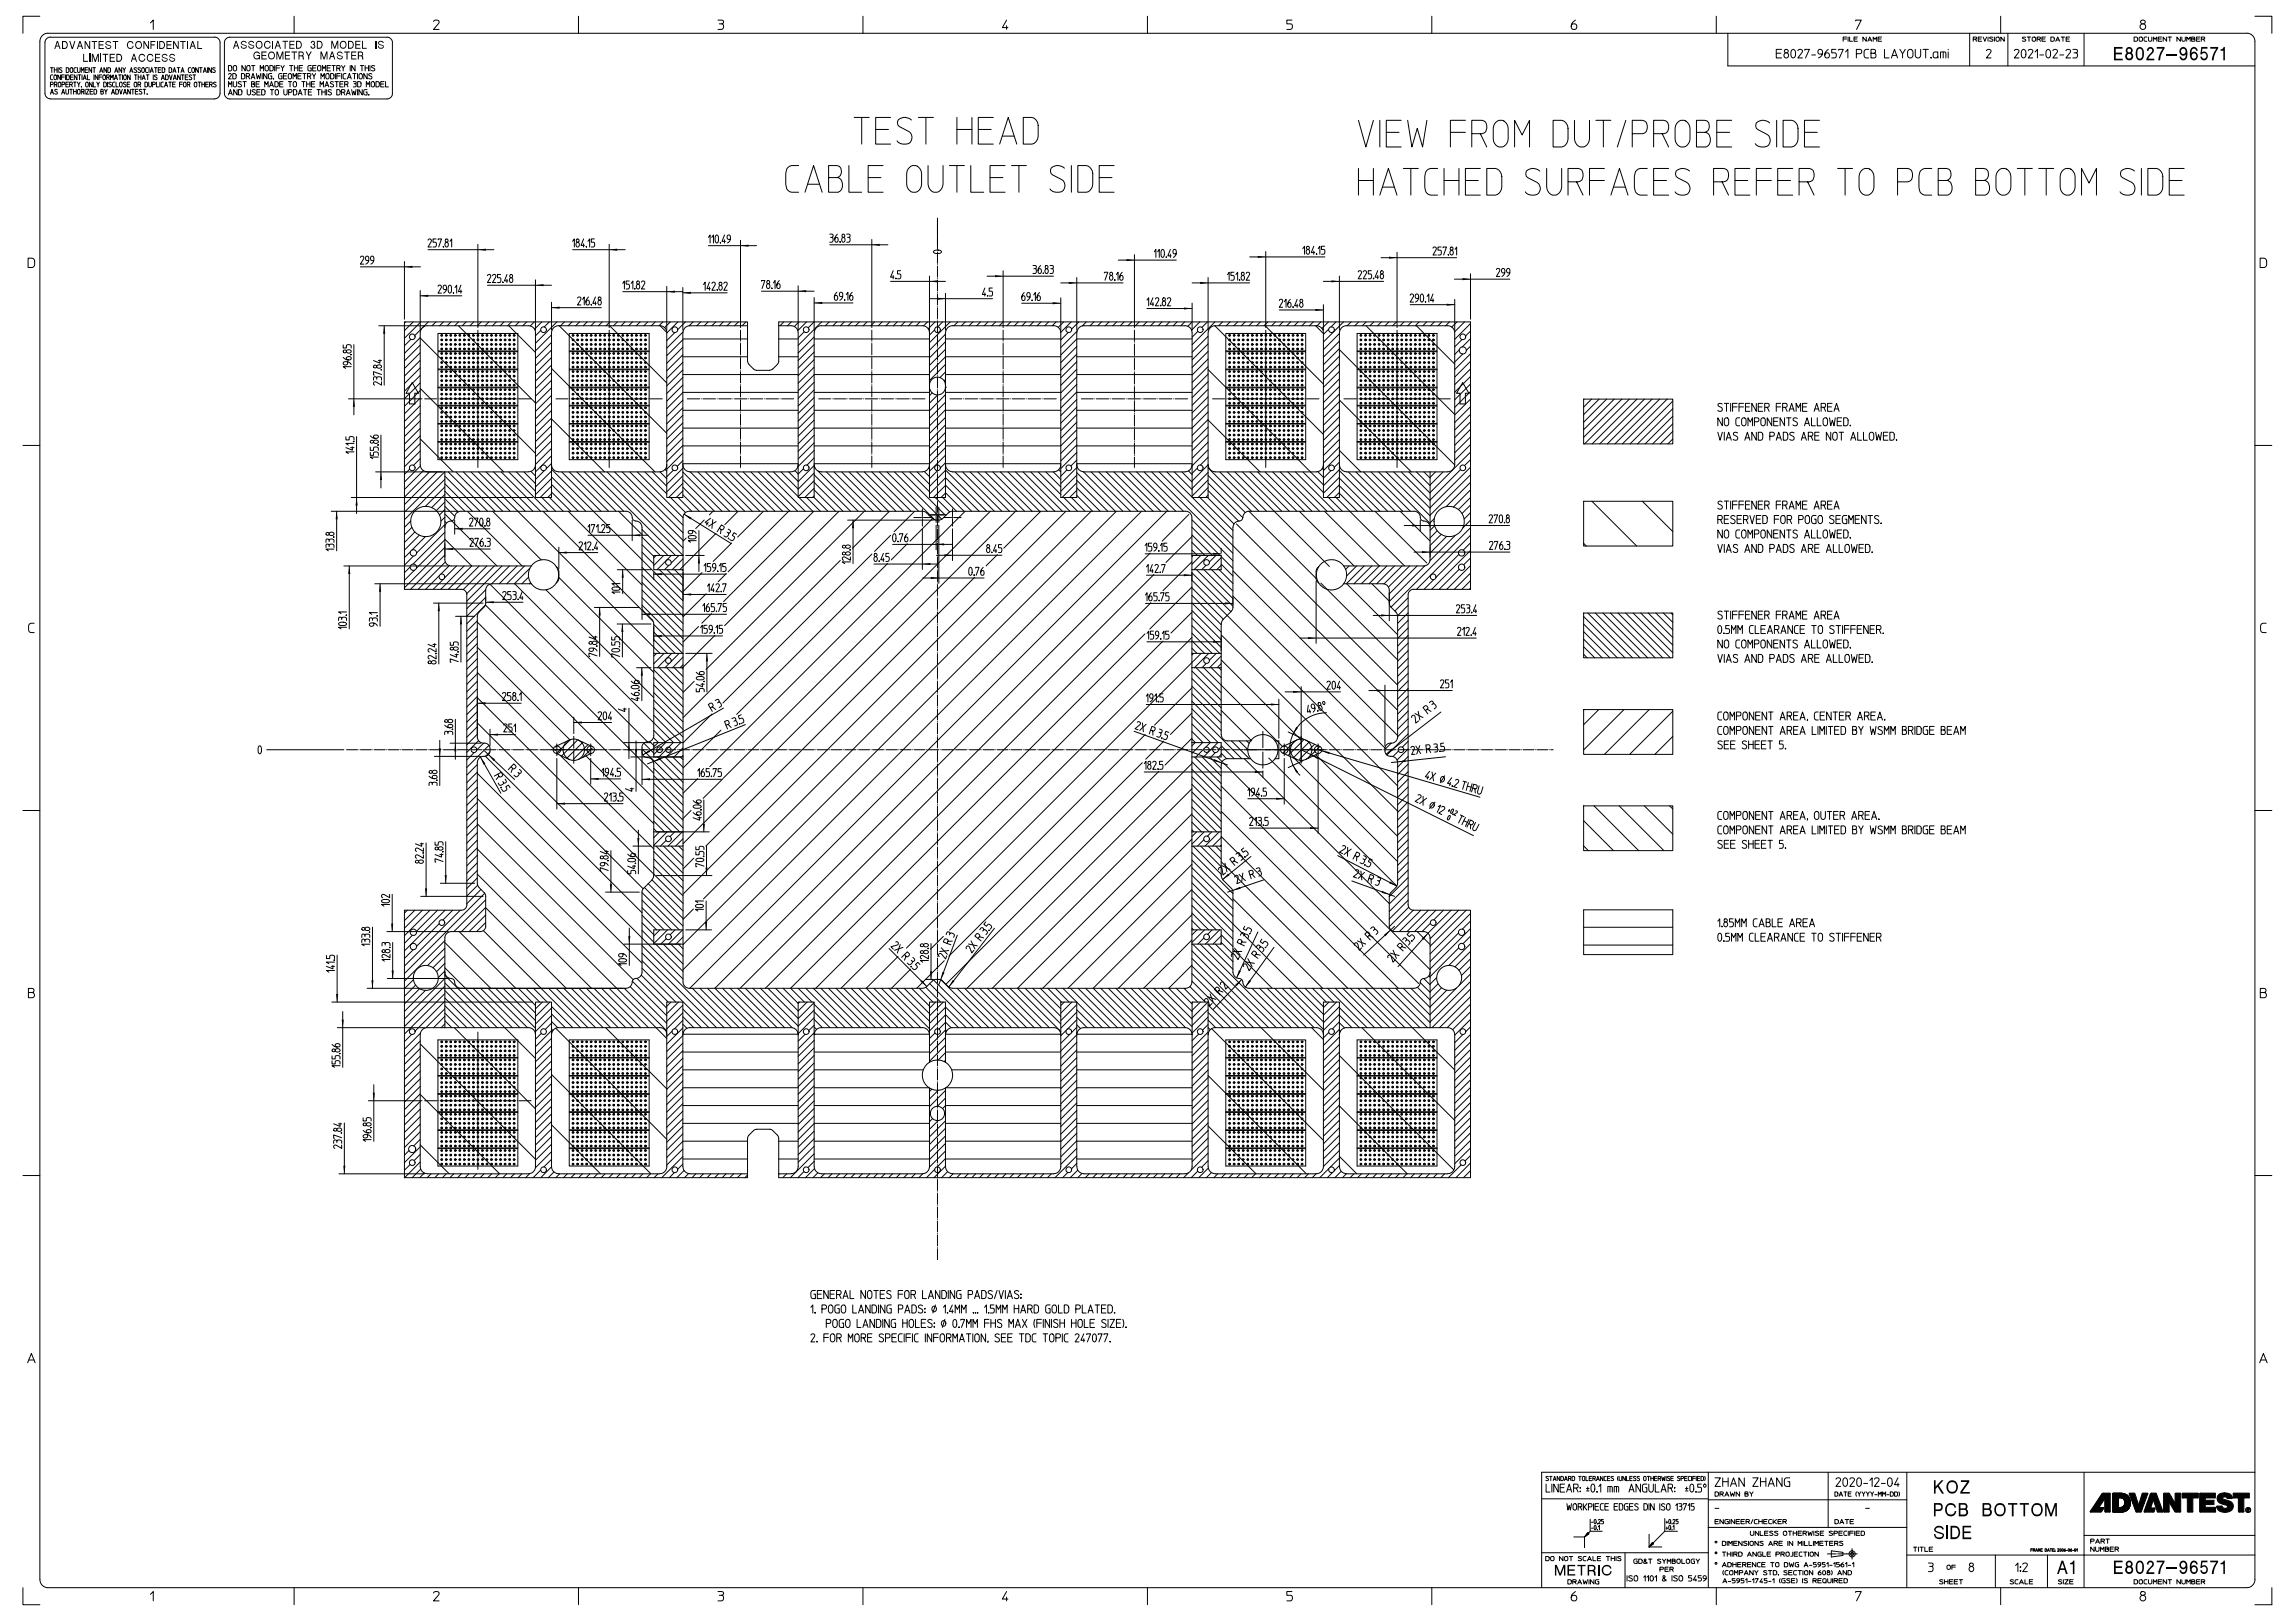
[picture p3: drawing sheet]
<svg xmlns="http://www.w3.org/2000/svg" width="841mm" height="594mm" viewBox="0 0 841 594" stroke-linecap="round" stroke-linejoin="round" font-family="sans-serif">
<g fill="none" stroke="#000" stroke-width=".37">
<path d="M14.6 6h-6.2v6.2M14.6 15.1v563.8M18.5 13.6a2.04 2.04 0 0 0-2 2v18.6a2.05 2.05 0 0 0 2 2M18.5 13.6h60.2M36.9 19.7v3M55.1 8.4l1.1-1v3.4M57.6 15v2.9M68.8 15v2.9M78.7 13.6h.3a2.04 2.04 0 0 1 1.6 2v19a2.05 2.05 0 0 1-1.9 1.6M82.2 15.6l.1-.3a2.05 2.05 0 0 1 1.9-1.7h57.7a1.98 1.98 0 0 1 1.9 2M82.2 15.6v18.7a2.05 2.05 0 0 0 2 2h57.7a2.05 2.05 0 0 0 1.9-2v-18.7M99.9 15v2.9"/>
<path d="M107.8 6v6.2M158.9 7.9a1.11 1.11 0 0 1 1.1-.6 1.11 1.11 0 0 1 .9 .9l-2 2.6h2M212 6v6.2M263.1 7.4l1.9 .2v.8l-.6 .3a1.07 1.07 0 0 1 .8 1.1 1.07 1.07 0 0 1-.8 1h-1.3M263.6 8.7h.8M316.2 6v6.2M368.9 7.4l-1.6 2.7h2.1M368.9 9.4v1.4M420.5 6v6.2M473.4 7.4h-1.8v1.3h1.2a1.06 1.06 0 0 1 .8 1.1 1.06 1.06 0 0 1-.8 1h-1.2M524.7 6v6.2M577.3 7.4a2.31 2.31 0 0 0-1.3 3.1 1.05 1.05 0 0 0 1.6 0 1.05 1.05 0 0 0-.4-1.6 1.05 1.05 0 0 0-1.4 .7"/>
<path d="M628.9 6v6.2M633.2 12.2v12h193.1M650.9 19.5h1.7M652.9 18.1h-2v3.1h2M654.4 19.4a.95 .95 0 0 0-.6 1.4 .95 .95 0 0 0 1.6 0 .95 .95 0 0 0-.7-1.4M656.6 18.3l.6-.2a1.82 1.82 0 0 1-.2 3.1 1.85 1.85 0 0 1-.4-2.9zM658.8 18.6a.84 .84 0 0 1 1.1-.5 .84 .84 0 0 1 .5 1.1l-1.6 2h1.7M661.4 18.4v-.3h1.6l-1.4 3.1M667.8 19.8h-1a.87 .87 0 0 1-.7-.9 .87 .87 0 0 1 .9-.8 .87 .87 0 0 1 .8 .8v.9a1.91 1.91 0 0 1-1.4 1.4M670 18.1a1.96 1.96 0 0 0-.9 3.1 .92 .92 0 0 0 1.3-.4 .92 .92 0 0 0-.5-1.3 .92 .92 0 0 0-1.2 .6M672.8 18.1h-1.6v1.3h1.1a1 1 0 0 1 .6 .9 1 1 0 0 1-.6 .9h-1.1M673.8 18.4v-.3h1.7l-1.4 3.1"/>
<path d="M675.4 14.3h1.3M676.3 19l.9-.9v3.1M676.7 13.6h-1.3v1.5M677.2 13.6v1.5M677.8 13.6v1.5h1.1M679.4 14.3h1.1M680 7.7v-.3h2.1l-1.8 3.4M680.3 19.7h1.3a.81 .81 0 0 0 .7-.8 .81 .81 0 0 0-.7-.8h-1.3v3.1M680.6 13.6h-1.2v1.5h1.2M683.9 13.6v1.5l-1.2-1.5v1.5M684.5 15.1l.7-1.5 .7 1.5M684.7 14.7h1"/>
<path d="M684.8 18.1l-1.2 .1-.5 .8 .1 1.8 .7 .4h.9M685.6 19.5h1.2a.9 .9 0 0 1 .7 .8 .9 .9 0 0 1-.6 .9h-1.3v-3.1h1.1l.5 .3v.9l-.4 .2M686.4 15.1v-1.5l.7 .8 .6-.8v1.5M688.2 14.3h1.1M689.5 13.6h-1.3v1.5h1.3M690.6 18.1v3.1h1.7M696.2 18.1l1 1.6v1.5M698.2 18.1l-1 1.6M699.4 18.3a.99 .99 0 0 1 1-.1 .99 .99 0 0 1 .6 .8v1.3a.99 .99 0 0 1-1 1 .99 .99 0 0 1-1-1v-1.3zM701.9 18.1v2.2a.99 .99 0 0 0 .9 1 .99 .99 0 0 0 1-1v-2.2M704.7 18.1h1v3.1M705.7 18.1h.9"/>
<path d="M712.1 19v2.2M713.9 18.1v.2M713.9 19v2.2M721.8 12.2v12M723.1 14.4v.7M723.8 14.4h-.7v-.8h.9a.4 .4 0 0 1 .4 .4 .4 .4 0 0 1-.6 .4l.6 .7M724.9 14.3h1.1M726.2 13.6h-1.3v1.5h1.3M726.7 13.6l.7 1.5 .6-1.5M727.9 18.6a.84 .84 0 0 1 1.1-.5 .84 .84 0 0 1 .5 1.1l-1.6 2h1.7M728.5 13.6v1.5M730.3 13.7l-.3-.1a.51 .51 0 0 0-.6-.1 .51 .51 0 0 0-.2 .5l.8 .4a.39 .39 0 0 1 .3 .5 .39 .39 0 0 1-.5 .2l-.7-.1"/>
<path d="M730.8 13.6v1.5M731.5 13.8l.1-.1a.65 .65 0 0 1 1 .3v.7a.64 .64 0 0 1-.6 .4 .64 .64 0 0 1-.6-.4zM733.1 6v6.2M734.4 13.6v1.5l-1.2-1.5v1.5M735.8 12.2v12M738.2 18.6a.84 .84 0 0 1 1.1-.5 .84 .84 0 0 1 .4 1.1l-1.5 2h1.6M741 18.3l.6-.2a1.82 1.82 0 0 1-.1 3.1 1.85 1.85 0 0 1-.5-2.9zM742.3 13.7l-.3-.1a.45 .45 0 0 0-.6-.1 .45 .45 0 0 0-.1 .6l.8 .3a.39 .39 0 0 1 .2 .5 .39 .39 0 0 1-.4 .2l-.8-.1M742.9 13.6h.6v1.5M743.2 18.6a.84 .84 0 0 1 1.1-.5 .84 .84 0 0 1 .5 1.1l-1.6 2h1.7M743.5 13.6h.6M744.8 13.8l.1-.1a.65 .65 0 0 1 1 .3v.7a.66 .66 0 0 1-.6 .4 .66 .66 0 0 1-.6-.4z"/>
<path d="M745.8 19l.8-.9v3.1M746.5 14.4v.7M747.2 14.4h-.7v-.8h.9a.4 .4 0 0 1 .3 .4 .4 .4 0 0 1-.5 .4l.5 .7M748.3 14.3h1.1M749.5 13.6h-1.2v1.5h1.2M750.1 18.3l.5-.2a1.82 1.82 0 0 1-.1 3.1 1.85 1.85 0 0 1-.4-2.9zM751.5 13.6h.9l.4 .3-.2 1.1-1.1 .1zM752.3 18.6a.84 .84 0 0 1 1.1-.5 .84 .84 0 0 1 .4 1.1l-1.5 2h1.7M753.3 15.1l.8-1.5 .7 1.5M753.6 14.7h1M755.3 13.6h.7v1.5M756 13.6h.6"/>
<path d="M757.1 18.6a.84 .84 0 0 1 1.1-.5 .84 .84 0 0 1 .4 1.1l-1.5 2h1.7M757.1 14.3h1.1M758.4 13.6h-1.3v1.5h1.3M759.6 18.1h1.1a.64 .64 0 0 1 .6 .6 .64 .64 0 0 1-.6 .7 1.01 1.01 0 0 1 .6 .9 1.01 1.01 0 0 1-.6 .9h-1.1M760 19.4h.7M763.7 12.2v12M782 13.6h1l.3 .3-.2 1.1-1.1 .1zM784 13.8l.1-.1a.65 .65 0 0 1 1 .3v.7a.64 .64 0 0 1-.6 .4 .64 .64 0 0 1-.6-.4zM784.6 7.6a.84 .84 0 0 1 1.2-.2 .84 .84 0 0 1 0 1.3 .84 .84 0 0 1-1.2-.2zM785.1 8.7a1.05 1.05 0 0 0-.7 1.6 1.05 1.05 0 0 0 1.7 0 1.05 1.05 0 0 0-.7-1.6M786.7 13.6h-.7l-.3 .4v1l1 .1M787.3 13.6v1.1a.64 .64 0 0 0 .6 .4 .64 .64 0 0 0 .6-.4v-1.1"/>
<path d="M789.1 15.1v-1.5l.6 .8 .7-.8v1.5M790.9 14.3h1.1M792.2 13.6h-1.3v1.5h1.3M794 13.6v1.5l-1.3-1.5v1.5M794.5 13.6h.6v1.5M795.1 13.6h.7M799 13.6v1.5l-1.3-1.5v1.5M799.5 13.6v1.1a.66 .66 0 0 0 .7 .4 .66 .66 0 0 0 .6-.4v-1.1M801.3 15.1v-1.5l.7 .8 .6-.8v1.5M803.1 14.3h.8a.42 .42 0 0 1 .4 .4 .42 .42 0 0 1-.4 .4h-.8v-1.5l1.1 .1-.3 .6M804.9 14.3h1.1M806.1 13.6h-1.2v1.5h1.2"/>
<path d="M806.7 14.4v.7M807.4 14.4h-.7v-.8h.8a.4 .4 0 0 1 .4 .4 .4 .4 0 0 1-.5 .4l.5 .7M823.3 12.2h-805.7a2.93 2.93 0 0 0-3 2.9M823.4 12.2h.3a2.97 2.97 0 0 1 2.6 2.9v564.1a2.97 2.97 0 0 1-2.9 2.6M826.3 6h6.2v6.2M18.5 36.3h60.2M18.5 24.8h.5v1.8M18.5 31l.9-.1v-.7l-.9-.1v1.7M18.5 34.5l.5-1.8 .6 1.8M18.7 34h.7M19 24.8h.5M19.3 27.4l-.6 .1-.2 .5 .1 1.1 .7 .1"/>
<path d="M19.9 24.8v1.8M19.9 25.6h1M19.9 31v.8M19.9 27.6a.49 .49 0 0 1 .6-.1 .49 .49 0 0 1 .2 .5v.7a.5 .5 0 0 1-.5 .5 .5 .5 0 0 1-.4-.5zM20.5 31h-.6v-.9l.9 .1v.7l-.3 .1 .4 .8M20.9 24.8v1.8M21 32.9l-.2-.1a.4 .4 0 0 0-.6 0 .4 .4 0 0 0 0 .6l.6 .3a.51 .51 0 0 1 0 .8 .51 .51 0 0 1-.8-.2M21.3 24.8v1.8M21.5 30.2a.49 .49 0 0 1 .5 0 .49 .49 0 0 1 .3 .4v.7a.5 .5 0 0 1-.5 .6 .5 .5 0 0 1-.5-.6zM22.2 27.4v1.8l-1-1.8v1.8M22.6 34.5l.5-1.8 .6 1.8M22.6 28.3h1"/>
<path d="M22.7 25l-.2-.1a.4 .4 0 0 0-.6 0 .4 .4 0 0 0 0 .5l.6 .3a.51 .51 0 0 1 0 .9 .51 .51 0 0 1-.8-.3M22.7 31l.9-.1v-.7l-.9-.1v1.7M22.8 34h.7M23.6 27.4h-1v1.8M24 27.4v1.8M24.1 32.7v1.3a.5 .5 0 0 0 .5 .5 .5 .5 0 0 0 .5-.5v-1.3M24.1 30.9h.9M24.3 24.8h.5l.4 .3 .1 .9-.3 .5-.7 .1zM24.4 27.4h.6l.4 .4v.9l-.3 .5h-.7zM25.1 30.1h-1v1.7h1M25.5 32.7h.5v1.8M25.5 31v.8"/>
<path d="M25.8 28.3h.9M25.9 24.9a.49 .49 0 0 1 .5 0 .49 .49 0 0 1 .3 .4v.7a.5 .5 0 0 1-.5 .6 .5 .5 0 0 1-.5-.6zM26 32.7h.5M26.1 31h-.6v-.9l1 .1v.7l-.4 .1 .4 .8M26.8 27.4h-1v1.8h1M27 30.1h.4v1.7M27 32.7v1.8M27 33.5h.9M27.4 30.1h.5M27.9 24.8l-.6 .1-.2 .4 .1 1.2 .7 .1M27.9 32.7v1.8M28.2 27.4v1.8l-1-1.8v1.8"/>
<path d="M28.4 24.8v1.2a.5 .5 0 0 0 .5 .6 .5 .5 0 0 0 .5-.6v-1.2M28.4 30.1l.5 .9v.8M28.5 32.9a.49 .49 0 0 1 .6-.1 .49 .49 0 0 1 .3 .5v.7a.5 .5 0 0 1-.5 .5 .5 .5 0 0 1-.5-.5zM28.6 27.4h.5v1.8M29.1 27.4h.5M29.4 30.1l-.5 .9M29.8 26.6v-1.8l.5 1 .5-1v1.8M29.9 31.8h.1M29.8 33.6v.9M29.8 31.8h.1M30.1 27.4v1.8M30.3 33.6h-.5v-.9l.9 .2v.6l-.4 .1 .5 .9"/>
<path d="M30.5 29.2l.5-1.8 .6 1.8M30.7 28.7h.7M31.2 25.6h.8M31.2 32.7v1.8M31.5 30.2a.49 .49 0 0 1 .6 0 .49 .49 0 0 1 .2 .4v.7a.5 .5 0 0 1-.4 .6 .5 .5 0 0 1-.5-.6zM31.6 32.7h1l-1 1.8h1M32 27.4v1.8h.9M32.2 24.8h-1v1.8h1M33 33.5h.9M33.6 24.8v1.8l-1-1.8v1.8M33.8 30.1v1.7l-1-1.7v1.7M34 24.8h.5v1.8"/>
<path d="M34 32.7h-1v1.8h1M34.2 30.1v1.7h.8M34.4 32.7h.6l.4 .4v.9l-.3 .5h-.7zM34.4 27.4v1.8M34.5 24.8h.5M35.5 30.1l.4 .9v.8M35.8 27.4v1.8l-.9-1.8v1.8M36.3 28.3h1M36.4 30.1l-.5 .9M36.5 26.6l.6-1.8 .6 1.8M36.7 26h.8M37 33.5h.5a.51 .51 0 0 1 .4 .5 .51 .51 0 0 1-.3 .5h-.6v-1.8l.8 .2-.3 .6"/>
<path d="M37.3 27.4h-1v1.8M37.9 27.6a.49 .49 0 0 1 .5-.1 .49 .49 0 0 1 .3 .5v.7a.5 .5 0 0 1-.5 .5 .5 .5 0 0 1-.5-.5zM38 30.1h.6l.3 .3 .1 .9-.3 .5h-.7zM38.3 32.7l.5 .9v.9M39.1 24.8v1.8l-1-1.8v1.8M39.1 28.3v.9M39.3 32.7l-.5 .9M39.4 30.1v1.7M39.5 24.8h.6l.4 .3v.9l-.3 .5-.7 .1zM39.7 28.3h-.6v-.9l.9 .2v.6l-.3 .1 .4 .9M40.5 29.2v-1.8l.5 1 .5-1v1.8M40.8 30.3l-.2-.1a.4 .4 0 0 0-.6 0 .4 .4 0 0 0 0 .5l.6 .3a.51 .51 0 0 1 0 .8 .51 .51 0 0 1-.8-.2"/>
<path d="M40.9 34.5l.5-1.8 .6 1.8M41 34h.8M41.9 29.2l.6-1.8 .5 1.8M42.1 26.6l.5-1.8 .6 1.8M42.1 30.1l-.6 .1-.3 .4 .2 1.1 .7 .1M42.1 28.7h.8M42.2 26h.8M42.4 32.7h.6l.4 .4v.9l-.3 .5h-.7zM42.5 30.1v1.7h.9M43.5 27.4h.5v1.8M43.8 32.7l.5 1.8 .5-1.8M44 30.2a.49 .49 0 0 1 .5 0 .49 .49 0 0 1 .3 .4v.7a.5 .5 0 0 1-.5 .6 .5 .5 0 0 1-.5-.6z"/>
<path d="M44 27.4h.4M44.6 24.8v1.8l-1-1.8v1.8M44.9 27.4v1.8M45 24.8l.5 .9v.9M45.2 34.5l.6-1.8 .6 1.8M45.4 34h.8M45.5 27.6a.49 .49 0 0 1 .5-.1 .49 .49 0 0 1 .3 .5v.7a.5 .5 0 0 1-.5 .5 .5 .5 0 0 1-.5-.5zM46 24.8l-.5 .9M46.1 30.3l-.2-.1a.4 .4 0 0 0-.5 0 .4 .4 0 0 0 0 .5l.6 .3a.51 .51 0 0 1 0 .8 .51 .51 0 0 1-.8-.2M46.6 30.9h.8M47.6 26.6l.5-1.8 .6 1.8M47.6 30.1h-1v1.7h1"/>
<path d="M47.7 27.4v1.8l-1-1.8v1.8M47.7 26h.8M47.8 32.7v1.8l-1-1.8v1.8M48.2 32.7h.5v1.8M48.7 32.7h.5M49.2 27.4h.5v1.8M49.3 30.2a.49 .49 0 0 1 .6 0 .49 .49 0 0 1 .2 .4v.7a.5 .5 0 0 1-.5 .6 .5 .5 0 0 1-.5-.6zM49.6 33.5h.8M49.7 27.4h.5M50.1 25l-.3-.1a.4 .4 0 0 0-.5 0 .4 .4 0 0 0 0 .5l.6 .3a.51 .51 0 0 1 0 .9 .51 .51 0 0 1-.8-.3M50.6 31v.8M50.6 32.7h-1v1.8h1"/>
<path d="M50.7 27.4v1.8M50.7 28.3h.9M51.1 31h-.5v-.9l.9 .1v.7l-.4 .1 .4 .8M51.5 25l-.2-.1a.4 .4 0 0 0-.6 0 .4 .4 0 0 0 0 .5l.6 .3a.51 .51 0 0 1 0 .9 .51 .51 0 0 1-.8-.3M51.6 27.4v1.8M52 32.9l-.2-.1a.4 .4 0 0 0-.6 0 .4 .4 0 0 0 0 .6l.6 .3a.51 .51 0 0 1 0 .8 .51 .51 0 0 1-.8-.2M52.1 29.2l.5-1.8 .6 1.8M52.1 24.9a.49 .49 0 0 1 .5 0 .49 .49 0 0 1 .3 .4v.7a.5 .5 0 0 1-.5 .6 .5 .5 0 0 1-.5-.6zM52.2 28.7h.8M52.4 32.7h.5v1.8M52.9 32.7h.5M53.1 30.1h.6l.3 .3 .1 .9-.3 .5h-.7z"/>
<path d="M53.6 27.4h.5v1.8M53.9 34.5h.1M54.1 27.4h.5M54.2 24.8l-.6 .1-.3 .4 .2 1.2 .7 .1M54.5 30.1v1.2a.5 .5 0 0 0 .5 .6 .5 .5 0 0 0 .5-.6v-1.2M54.6 24.8v1.8M55 26.6l.6-1.8 .6 1.8M55.2 26h.8M55.9 31l.9-.1v-.7l-.9-.1v1.7M56.2 27.4v1.8M56.6 24.8h.5v1.8M57.1 24.8h.5"/>
<path d="M57.3 30.1v1.7h.9M57.5 27.6l-.2-.1a.4 .4 0 0 0-.5 0 .4 .4 0 0 0 0 .6l.6 .3a.51 .51 0 0 1 0 .8 .51 .51 0 0 1-.8-.2M58 25.6h.8M58.6 30.1v1.7M59 24.8h-1v1.8h1M59.1 29.2l.6-1.8 .6 1.8M59.3 28.7h.8M59.4 24.8h.6l.4 .3v.9l-.3 .5-.7 .1zM59.9 30.1l-.6 .1-.3 .4 .2 1.1 .7 .1M60.3 31.8l.6-1.7 .5 1.7M60.5 31.3h.7M60.7 27.4h.5l.4 .4 .1 .9-.3 .5h-.7z"/>
<path d="M61.8 30.1h.5v1.7M61.9 24.8h.6l.4 .3v.9l-.2 .5-.8 .1zM62.1 27.4l.5 1.8 .5-1.8M62.3 30.1h.5M63.3 30.9h.8M63.4 26.6l.5-1.8 .6 1.8M63.5 29.2l.6-1.8 .5 1.8M63.5 26h.8M63.7 28.7h.8M64.2 30.1h-.9v1.7h.9M64.9 24.8h.5v1.8M65.4 24.8h.5"/>
<path d="M65.8 30.9h1M66 27.4v1.8l-.9-1.8v1.8M66.3 26.6l.6-1.8 .6 1.8M66.5 27.4h.5v1.8M66.5 26h.8M66.8 30.1h-1v1.7M67 27.4h.5M67.4 30.2a.49 .49 0 0 1 .5 0 .49 .49 0 0 1 .3 .4v.7a.5 .5 0 0 1-.5 .6 .5 .5 0 0 1-.5-.6zM67.9 28.3h.8M68.6 31v.8M68.9 27.4h-1v1.8h1M69.2 31h-.6v-.9l.9 .1v.7l-.3 .1 .4 .8"/>
<path d="M69.8 24.8l-.5 .1-.3 .4 .1 1.2 .7 .1M70.2 27.6l-.2-.1a.4 .4 0 0 0-.5 0 .4 .4 0 0 0 0 .6l.6 .3a.51 .51 0 0 1 0 .8 .51 .51 0 0 1-.8-.2M70.4 24.9a.49 .49 0 0 1 .6 0 .49 .49 0 0 1 .3 .4v.7a.5 .5 0 0 1-.5 .6 .5 .5 0 0 1-.5-.6zM70.7 27.4h.5v1.8M71.2 27.4h.5M71.3 30.2a.49 .49 0 0 1 .6 0 .49 .49 0 0 1 .2 .4v.7a.5 .5 0 0 1-.5 .6 .5 .5 0 0 1-.4-.6zM72.6 30.1h.5v1.7M72.7 24.8v1.8l-1-1.8v1.8M73.1 30.1h.5M73.1 24.8h.5v1.8M73.6 24.8h.5M74 30.1v1.7"/>
<path d="M74 30.9h1M74.5 26.6l.6-1.8 .5 1.8M74.7 26h.8M75 30.1v1.7M75.4 30.9h.8M76.1 24.8v1.8M76.4 30.1h-1v1.7h1M76.8 31v.8M77.4 31h-.6v-.9l.9 .1v.7l-.3 .1 .4 .8M77.5 24.8v1.8l-1-1.8v1.8M78.8 25l-.2-.1a.4 .4 0 0 0-.5 0 .4 .4 0 0 0 0 .5l.6 .3a.51 .51 0 0 1 0 .9 .51 .51 0 0 1-.8-.3M79.2 30.3l-.2-.1a.4 .4 0 0 0-.6 0 .4 .4 0 0 0 0 .5l.6 .3a.51 .51 0 0 1 0 .8 .51 .51 0 0 1-.8-.2"/>
<path d="M83.7 24l.9 .1 .3 .3v1.2l-.3 .3-.9 .1zM83.7 27.3a.52 .52 0 0 1 .7-.4 .52 .52 0 0 1 .3 .8l-1 1.2h1.1M83.7 31.8v-1.9l.6 1.1 .6-1.1v1.9M83.7 34.8l.7-2 .7 2M83.9 34.2h1M85.3 26.9h.7l.5 .5v1.1l-.3 .4h-.9zM85.5 29.9v1.4a.62 .62 0 0 0 .6 .6 .62 .62 0 0 0 .6-.6v-1.4M85.7 24.2a.61 .61 0 0 1 .7-.2 .61 .61 0 0 1 .3 .6v.8a.62 .62 0 0 1-.6 .6 .62 .62 0 0 1-.6-.6zM86.9 32.8v2l-1.2-2v2M87.4 32.8l.9 .1 .3 .3v1.2l-.3 .3-.9 .1zM88.4 30.1l-.1-.1a.51 .51 0 0 0-.7-.1 .51 .51 0 0 0-.1 .7l.7 .3a.61 .61 0 0 1 0 1 .61 .61 0 0 1-1-.3M88.5 26.9h.7l.5 .5v1.1l-.3 .4h-.9z"/>
<path d="M89 29.9h.6v1.9M89.6 29.9h.6M89.9 24v2l-1.2-2v2M90.2 27.9v1M90.6 32.8v1.4a.62 .62 0 0 0 .6 .6 .62 .62 0 0 0 .6-.6v-1.4M90.6 24.2a.61 .61 0 0 1 .7-.2 .61 .61 0 0 1 .4 .6v.8a.62 .62 0 0 1-.7 .6 .62 .62 0 0 1-.6-.6zM90.9 27.9h-.7v-1h.9a.5 .5 0 0 1 .4 .6 .5 .5 0 0 1-.6 .4l.6 1M92 28.9l.7-2 .7 2M92.2 24h.6v2M92.2 30.8h.7a.55 .55 0 0 1 .4 .5 .55 .55 0 0 1-.3 .5h-.8v-1.9l1 .2-.3 .7M92.2 28.3h1M92.8 24h.6"/>
<path d="M93.6 33a.55 .55 0 0 0-.8-.2 .55 .55 0 0 0-.2 .7l.7 .4a.61 .61 0 0 1 0 .9 .61 .61 0 0 1-.9-.2M93.8 30.8h1.1M93.9 26.9l.4 2 .4-1.4 .5 1.4 .3-2M94.1 33.7h1.1M95.1 29.9h-1.3v1.9h1.3M95.4 26v-2l.6 1.1 .6-1.1v2M95.4 32.8h-1.3v2h1.3M95.9 32.8l.9 .1 .3 .3v1.2l-.3 .3-.9 .1zM96.1 26.9v2M97 31.8v-1.9l.6 1.1 .6-1.1v1.9M97.3 24.2a.61 .61 0 0 1 .7-.2 .61 .61 0 0 1 .4 .6v.8a.62 .62 0 0 1-.7 .6 .62 .62 0 0 1-.6-.6zM97.8 26.9v2l-1.2-2v2"/>
<path d="M98.8 31.8l.7-1.9 .7 1.9M98.9 24l.9 .1 .3 .3v1.2l-.3 .3-.9 .1zM99 31.3h1M99.1 32.8h.6v2M99.6 26.9l-.9 .1-.3 .5v1.2l1.2 .2v-1.1h-.5M99.7 32.8h.6M100.1 28.8l.2 .1zM100.2 28.9h.1M100.6 24v2M100.7 29.9h.9l.3 .4v1.2l-.3 .3h-.9zM101 33a.61 .61 0 0 1 .7-.1 .61 .61 0 0 1 .4 .5v.8a.62 .62 0 0 1-.7 .6 .62 .62 0 0 1-.6-.6zM101.2 24.9h1.2"/>
<path d="M102.4 24h-1.2v2M102.5 30.8h1M102.9 24l.6 1v1M103.3 26.9l-.9 .1-.3 .5 .2 1.3 1 .1v-1.1h-.4M103.7 29.9h-1.2v1.9h1.2M103.9 27.8h1M104 32.8v1.4a.62 .62 0 0 0 .6 .6 .62 .62 0 0 0 .6-.6v-1.4M104.2 24l-.7 1M105.1 26.9h-1.2v2h1.2M105.7 29.9h.6v1.9M105.8 33.8h.8a.51 .51 0 0 0 .4-.5 .51 .51 0 0 0-.4-.5h-.8v2M105.8 27.1a.61 .61 0 0 1 .7-.1 .61 .61 0 0 1 .4 .5v.8a.62 .62 0 0 1-.7 .6 .62 .62 0 0 1-.6-.6z"/>
<path d="M106.1 24h.6v2M106.3 29.9h.6M106.7 24h.7M107.4 28.9v-2l.6 1.1 .6-1.1v2M107.5 32.8l.9 .1 .3 .3v1.2l-.3 .3-.9 .1zM107.6 30.2a.6 .6 0 0 1 .6-.3 .6 .6 0 0 1 .5 .6v.8a.62 .62 0 0 1-.7 .6 .62 .62 0 0 1-.6-.6zM107.9 24v2M107.9 24.9h1.2M109.1 24v2M109.1 27.8h1.1M109.3 34.8l.7-2 .7 2M109.5 34.2h1"/>
<path d="M109.6 24.9h1.1M110.4 26.9h-1.3v2h1.3M110.6 29.9h.6v1.9M110.9 24h-1.3v2h1.3M110.9 26.9h.6v2M111.2 32.8h.6v2M111.2 29.9h.6M111.5 26.9h.6M111.8 32.8h.7M112.4 29.9v1.9M112.4 30.8h1.2M112.7 27.9v1"/>
<path d="M113 33.7h1.1M113.4 27.9h-.7v-1h.8a.5 .5 0 0 1 .4 .6 .5 .5 0 0 1-.5 .4l.5 1M113.6 29.9v1.9M114.1 24l-1 .1-.3 .5 .1 1.1 1.2 .3v-1.1h-.5M114.1 30.8h1.1M114.2 32.8h-1.2v2h1.2M114.4 26.9l.7 1v1M114.6 24.9h1M115.4 29.9h-1.3v1.9h1.3M115.7 26.9l-.6 1M115.8 24h-1.2v2h1.2M116.2 32.8h.6v2"/>
<path d="M116.6 24.2a.61 .61 0 0 1 .6-.2 .61 .61 0 0 1 .4 .6v.8a.62 .62 0 0 1-.6 .6 .62 .62 0 0 1-.7-.6zM116.8 32.8h.6M117.3 31.8v-1.9l.6 1.1 .6-1.1v1.9M117.6 28.9v-2l.7 1.1 .6-1.1v2M117.9 32.8v2M117.9 33.7h1.3M118.1 26v-2l.6 1.1 .6-1.1v2M119.1 31.8l.7-1.9 .7 1.9M119.2 32.8v2M119.3 31.3h1M119.6 27.1a.61 .61 0 0 1 .6-.1 .61 .61 0 0 1 .4 .5v.8a.62 .62 0 0 1-.6 .6 .62 .62 0 0 1-.6-.6zM119.7 32.8v2"/>
<path d="M119.9 24.9h1M121.1 24h-1.2v2h1.2M121.1 26.9h.7l.5 .5v1.1l-.3 .4h-.9zM121.4 33a.55 .55 0 0 0-.7-.2 .55 .55 0 0 0-.3 .7l.8 .4a.61 .61 0 0 1 0 .9 .61 .61 0 0 1-1-.2M121.6 24h.6v2M122.2 30.1l-.1-.1a.49 .49 0 0 0-.7-.1 .49 .49 0 0 0-.2 .7l.8 .3a.57 .57 0 0 1 .1 .8 .57 .57 0 0 1-.8 .1l-.3-.2M122.2 24h.7M122.8 29.9h.6v1.9M122.9 26.9v2M123.4 32.8l.9 .1 .3 .3v1.2l-.3 .3-.9 .1zM123.4 25v1M123.4 29.9h.6"/>
<path d="M123.4 27.8h1.3M124.1 25h-.7v-1h.8a.5 .5 0 0 1 .4 .6 .5 .5 0 0 1-.5 .4l.5 1M124.5 30.8h1.1M124.7 26.9h-1.3v2M125.2 24l.6 1v1M125.2 33.8v1M125.2 26.9v2M125.8 29.9h-1.3v1.9h1.3M125.9 33.8h-.7v-1h.8a.5 .5 0 0 1 .4 .6 .5 .5 0 0 1-.5 .4l.5 1M126.3 30.9v.9M126.4 24l-.6 1M126.8 26.9l-.8 .1-.3 .5 .2 1.3 .9 .1"/>
<path d="M126.9 34.8l.7-2 .7 2M127 30.9h-.7v-1h.8a.5 .5 0 0 1 .4 .6 .5 .5 0 0 1-.5 .4l.5 .9M127.1 34.2h1M127.3 28.9l.7-2 .7 2M127.5 28.3h1M128.3 24v2M128.9 32.8l.3 2 .4-1.4 .5 1.4 .4-2M129.3 26.9h.6v2M129.5 29.9h.6a.39 .39 0 0 1 .4 .4 .39 .39 0 0 1-.3 .4 .63 .63 0 0 1 .3 .6 .63 .63 0 0 1-.4 .5h-.6M129.8 30.7h.4M129.9 26.9h.6M130.1 24v2l-1.2-2v2"/>
<path d="M131 32.8v2M131 26.9v2M131.1 29.9h.8l.4 .4v1.2l-.4 .3h-.8zM131.8 27.1a.61 .61 0 0 1 .6-.1 .61 .61 0 0 1 .4 .5v.8a.62 .62 0 0 1-.6 .6 .62 .62 0 0 1-.6-.6zM132 24h.6v2M132.6 24h.7M132.8 32.8v2l-1.3-2v2M133.8 24v2M133.8 24.9h1.2M134.2 31.8v-1.9l.7 1.1 .6-1.1v1.9M134.5 32.8l-.9 .1-.3 .5v1.2l1.2 .2v-1.1h-.4M134.5 26.9v2l-1.2-2v2"/>
<path d="M135 34.6l.2 .2zM135 24v2M135.1 34.7h.1M135.6 24v2M136.1 30.2a.6 .6 0 0 1 .7-.3 .6 .6 0 0 1 .4 .6v.8a.62 .62 0 0 1-.6 .6 .62 .62 0 0 1-.6-.6zM136.3 27.2a.55 .55 0 0 0-.7-.3 .55 .55 0 0 0-.3 .8l.8 .3a.61 .61 0 0 1-.1 1 .61 .61 0 0 1-.9-.3M137.3 24.2a.55 .55 0 0 0-.7-.2 .55 .55 0 0 0-.3 .7l.8 .3a.61 .61 0 0 1-.1 1 .61 .61 0 0 1-.9-.3M137.8 29.9h.8l.4 .4v1.2l-.4 .3h-.8zM139.5 30.8h1.1M140.8 29.9h-1.3v1.9h1.3M141.3 29.9v1.9h1M663.9 20.1h1.4"/>
<path d="M693.1 21.2l1.1-3.1 1.2 3.1M693.5 20.3h1.5M707.5 21l.2 .2zM707.6 21.2h.1M710.1 20.7l-.6 .5-.9-.2v-1.7l1.5-.3 .1 2.2M711.1 21.2v-2.2l1.8 .1 .2 2.1M747.5 20.1h1.4M754.8 20.1h1.4M313 43h2.8v9.8M315.8 43h2.7M320.9 47.4h4.7M326.4 43h-5.5v9.8h5.5"/>
<path d="M334 44a3.6 3.6 0 0 0-4.9 0 1.86 1.86 0 0 0 .6 2.5l3.3 1.7a2.57 2.57 0 0 1 1 3.2 2.57 2.57 0 0 1-3.1 1.4l-1-.2-1.2-1M336.5 43h2.8v9.8M339.3 43h2.8M350.7 43v9.8M350.7 47.4h5.5M356.2 43v9.8M358.5 47.4h4.7M364 43h-5.5v9.8h5.5M366.3 52.8l3.2-9.8 3.1 9.8M367.3 49.9h4.3M375 43h3.1a3 3 0 0 1 2.3 3v3.9a3.1 3.1 0 0 1-2.3 2.9h-3.1zM497.8 44.1l2.7 9.8 2.8-9.8"/>
<path d="M505.6 44.1v9.8M508 48.5h4.7M513.5 44.1h-5.5v9.8h5.5M515.8 44.1l1.6 9.8 2-6.9 1.9 6.9 1.6-9.8M531.5 48.5h5.5M537 44.1h-5.5v9.8M539.3 49v4.9M542.5 49h-3.2v-4.9h3.8a2.56 2.56 0 0 1 1.8 2.4 2.56 2.56 0 0 1-1.8 2.5h-.6l2.3 4.9M548.1 44.8a2.68 2.68 0 0 1 3.1-.4 2.68 2.68 0 0 1 1.5 2.6v3.9a2.75 2.75 0 0 1-2.8 3 2.75 2.75 0 0 1-2.7-3v-3.9l.2-1zM555 53.9v-9.8l2.8 5.4 2.7-5.4v9.8M569.1 44.1h3.2a3 3 0 0 1 2.3 2.9v3.9a3.1 3.1 0 0 1-2.3 3h-3.2zM577 44.1v6.8a2.76 2.76 0 0 0 2.7 3 2.76 2.76 0 0 0 2.8-3v-6.8"/>
<path d="M584.8 44.1h2.8v9.8M587.6 44.1h2.7M595.8 44.1l-3.1 9.8M598.1 49h3.8a2.68 2.68 0 0 0 1.3-4.2l-1.3-.7h-3.8v9.8M606 49v4.9M609.1 49h-3.1v-4.9h3.7a2.56 2.56 0 0 1 1.8 2.4 2.56 2.56 0 0 1-1.8 2.5h-.6l2.4 4.9M614.8 44.8a2.68 2.68 0 0 1 3-.4 2.68 2.68 0 0 1 1.5 2.6v3.9a2.75 2.75 0 0 1-2.7 3 2.75 2.75 0 0 1-2.8-3v-3.9l.2-1zM621.7 48.5h3.1a2.91 2.91 0 0 1 2 2.6 2.91 2.91 0 0 1-1.6 2.8h-3.5v-9.8h2.9a2 2 0 0 1 1.8 2.7l-.4 1-1.2 .7M629.1 48.5h4.7M634.6 44.1h-5.5v9.8h5.5M648.5 45a3.6 3.6 0 0 0-4.9 0 1.86 1.86 0 0 0 .6 2.5l3.3 1.7a2.57 2.57 0 0 1 1 3.3 2.57 2.57 0 0 1-3.1 1.4l-1-.3-1.2-.9M651.1 44.1v9.8"/>
<path d="M653.4 44.1h3.2a3 3 0 0 1 2.3 2.9v3.9a3.1 3.1 0 0 1-2.3 3h-3.2zM661.2 48.5h4.7M666.7 44.1h-5.5v9.8h5.5M292.7 60.7h-2.6a2.71 2.71 0 0 0-2.2 2.9v3.9a2.66 2.66 0 0 0 2.2 2.9h2.6M295 70.4l3.1-9.7 3.2 9.7M296 67.5h4.3M303.6 65.1h3.2a2.91 2.91 0 0 1 2 2.5 2.91 2.91 0 0 1-1.6 2.8h-3.6v-9.7h3a2.22 2.22 0 0 1 1.3 3.6l-1.1 .8M311.1 60.7v9.7h4.7M318.1 65.1h4.7M323.6 60.7h-5.5v9.7h5.5M333.2 61.4a2.66 2.66 0 0 1 3-.4 2.66 2.66 0 0 1 1.5 2.6v3.9a2.75 2.75 0 0 1-2.7 3 2.75 2.75 0 0 1-2.8-3v-3.9l.2-1zM340.1 60.7v6.8a2.76 2.76 0 0 0 2.7 3 2.76 2.76 0 0 0 2.8-3v-6.8"/>
<path d="M347.9 60.7h2.8v9.7M350.7 60.7h2.7M355.7 60.7v9.7h4.8M362.8 65.1h4.7M368.3 60.7h-5.5v9.7h5.5M370.7 60.7h2.7v9.7M373.4 60.7h2.7M390.1 61.6a3.6 3.6 0 0 0-4.9 0 1.9 1.9 0 0 0 .5 2.5l3.4 1.7a2.57 2.57 0 0 1 .9 3.3 2.57 2.57 0 0 1-3.1 1.3l-1-.2-1.1-1M392.6 60.7v9.7M395 60.7h3.1a3.1 3.1 0 0 1 2.3 2.9v3.9a3.2 3.2 0 0 1-2.3 2.9h-3.1zM402.8 65.1h4.7M408.3 60.7h-5.5v9.7h5.5"/>
<path d="M497.8 61.7v9.8M497.8 66.1h5.5M503.3 61.7v9.8M505.6 71.5l3.2-9.8 3.1 9.8M506.6 68.6h4.3M514.2 61.7h2.8v9.8M517 61.7h2.7M526.8 61.7h-2.5a2.63 2.63 0 0 0-2.2 3v3.9a2.66 2.66 0 0 0 2.2 2.9h2.5M529.2 61.7v9.8M529.2 66.1h5.4M534.6 61.7v9.8M537 66.1h4.7"/>
<path d="M542.5 61.7h-5.5v9.8h5.5M544.8 61.7h3.2a3 3 0 0 1 2.3 3v3.9a3.2 3.2 0 0 1-2.3 2.9h-3.2zM564.2 62.7a3.6 3.6 0 0 0-4.9 0 1.97 1.97 0 0 0 .6 2.5l3.3 1.6a2.59 2.59 0 0 1 1 3.3 2.59 2.59 0 0 1-3.1 1.4l-1-.2-1.2-1M566.8 61.7v6.9a2.76 2.76 0 0 0 2.7 3 2.76 2.76 0 0 0 2.8-3v-6.9M574.6 66.6v4.9M577.7 66.6h-3.1v-4.9h3.7a2.65 2.65 0 0 1 1.4 4.2l-.6 .5-1.4 .2 2.4 4.9M582.5 66.1h5.4M587.9 61.7h-5.4v9.8M590.3 71.5l3.1-9.8 3.2 9.8M591.3 68.6h4.3M603.6 61.7h-2.5a2.71 2.71 0 0 0-2.2 3v3.9a2.66 2.66 0 0 0 2.2 2.9h2.5M606 66.1h4.7"/>
<path d="M611.5 61.7h-5.5v9.8h5.5M619.1 62.7a3.6 3.6 0 0 0-4.9 0 1.9 1.9 0 0 0 .6 2.5l3.3 1.6a2.59 2.59 0 0 1 1 3.3 2.59 2.59 0 0 1-3.1 1.4l-1-.2-1.2-1M627.9 66.6v4.9M631 66.6h-3.1v-4.9h3.7a2.61 2.61 0 0 1 1.4 4.2l-.6 .5-1.4 .2 2.4 4.9M635.8 66.1h4.7M641.2 61.7h-5.4v9.8h5.4M643.6 66.1h5.5M649.1 61.7h-5.5v9.8M651.4 66.1h4.8M656.9 61.7h-5.5v9.8h5.5M659.3 66.6v4.9M662.4 66.6h-3.1v-4.9h3.7a2.65 2.65 0 0 1 1.4 4.2l-.6 .5-1.4 .2 2.4 4.9"/>
<path d="M673.4 61.7h2.7v9.8M676.1 61.7h2.8M682.2 62.4a2.7 2.7 0 0 1 3-.4 2.7 2.7 0 0 1 1.5 2.7v3.9a2.75 2.75 0 0 1-2.7 3 2.75 2.75 0 0 1-2.8-3v-3.9l.2-1zM695.4 66.6h3.7a2.66 2.66 0 0 0 1.3-4.2l-1.3-.7h-3.7v9.8M707.9 61.7h-2.6a2.63 2.63 0 0 0-2.1 3v3.9a2.66 2.66 0 0 0 2.1 2.9h2.6M710.2 66.1h3.2a2.91 2.91 0 0 1 2 2.6 2.91 2.91 0 0 1-1.6 2.8h-3.6v-9.8h3a2 2 0 0 1 1.7 2.7l-.3 1-1.2 .7M724 66.1h3.1a2.91 2.91 0 0 1 2 2.6 2.91 2.91 0 0 1-1.6 2.8h-3.5v-9.8h2.9a2 2 0 0 1 1.8 2.7l-.4 1-1.2 .7M732.4 62.4a2.68 2.68 0 0 1 3-.4 2.68 2.68 0 0 1 1.5 2.7v3.9a2.75 2.75 0 0 1-2.8 3 2.75 2.75 0 0 1-2.7-3v-3.9l.2-1zM739.2 61.7h2.8v9.8M742 61.7h2.7M747.1 61.7h2.7v9.8M749.8 61.7h2.8"/>
<path d="M755.9 62.4a2.7 2.7 0 0 1 3-.4 2.7 2.7 0 0 1 1.5 2.7v3.9a2.75 2.75 0 0 1-2.7 3 2.75 2.75 0 0 1-2.8-3v-3.9l.2-1zM762.8 71.5v-9.8l2.7 5.4 2.7-5.4v9.8M782.2 62.7a3.6 3.6 0 0 0-4.9 0 1.86 1.86 0 0 0 .6 2.5l3.3 1.6a2.59 2.59 0 0 1 .9 3.3 2.59 2.59 0 0 1-3.1 1.4l-.9-.2-1.2-1M784.7 61.7v9.8M787.1 61.7h3.1a3 3 0 0 1 2.4 3v3.9a3.1 3.1 0 0 1-2.4 2.9h-3.1zM794.9 66.1h4.7M800.4 61.7h-5.5v9.8h5.5M10.3 94.6l1.7 .1 .6 .6v2.1l-.6 .6h-1.7zM132.1 94.3a.64 .64 0 0 1 .9-.4 .64 .64 0 0 1 .2 1l-1.1 1.9h1.2M132.1 97.8h22M135.1 95.5h-.7a.78 .78 0 0 1-.5-1.1 .78 .78 0 0 1 1.1-.3 2.1 2.1 0 0 1-.9 2.7M136.9 95.5h-.7a.77 .77 0 0 1-.4-1.1 .77 .77 0 0 1 1-.3 2.13 2.13 0 0 1-.9 2.7"/>
<path d="M148.2 95.8v21.2M156.8 88a.65 .65 0 0 1 1-.4 .65 .65 0 0 1 .2 1l-1.2 1.9h1.3M156.8 91.5h24.2M159.8 87.6h-1.1v1.2h.8a1.07 1.07 0 0 1 0 1.7h-.8M160.5 87.9v-.3h1.3l-1 2.9M162.4 90.3l.2 .2zM162.5 90.4h.1M163.6 88.8a.84 .84 0 0 0-.6 1 .84 .84 0 0 0 1 .6l.3-1-.5-.6M164.9 88.4l.6-.8v2.9M175.1 89.5v30.5M209.8 88.4l.7-.8v2.9M209.8 91.5h19.3"/>
<path d="M211.6 88.8a.84 .84 0 0 0-.6 1 .84 .84 0 0 0 1.1 .6l.2-1-.5-.6M213.9 87.6l-1 2.3h1.3M213.9 89.3v1.2M214.8 90.3l.1 .2zM214.9 90.4h.1M215.4 88.4l.7-.8v2.9M217.8 87.6h-1.1v1.2h.8a1.07 1.07 0 0 1 0 1.7h-.8M223.2 89.5v30.5M259.6 87l.6-.9v2.9M259.6 90h17.6M260.8 87l.6-.9v2.9M262.3 86.3l.4-.2a2.24 2.24 0 0 1 .2 2.9h-.3a2.03 2.03 0 0 1-.3-2.7z"/>
<path d="M263.9 88.8l.2 .2zM264 89h.1M265.5 86.1l-.9 2.3h1.2M265.5 87.9v1.1M267.6 87.7h-.7a.74 .74 0 0 1-.5-1.1 .74 .74 0 0 1 1.2-.1l-.1 1.5-.9 1M271.4 88v32M304.1 85.8h.7a.63 .63 0 0 1 .5 .6 .63 .63 0 0 1-.4 .6 1.07 1.07 0 0 1-.1 1.8h-.7M304.1 89.7h21.3M304.4 87h.5M306.8 85.8a1.95 1.95 0 0 0-.4 3 .85 .85 0 0 0 .7-1 .85 .85 0 0 0-.9-.7l-.3 .6M307.8 88.5l.1 .3zM307.9 88.7h.1"/>
<path d="M308.9 87a.85 .85 0 0 0-.5 1 .85 .85 0 0 0 1 .6l.3-1-.6-.6M310.3 85.8h.7a.64 .64 0 0 1 .5 .6 .64 .64 0 0 1-.4 .6 1.1 1.1 0 0 1-.1 1.8h-.7M310.6 87h.5M319.5 87.8v32.2M327.3 99.2l-.9 2.4h1.2M330 99.2h-1.1v1.2h.8a1.07 1.07 0 0 1 0 1.8h-.8M342.1 92.1a2.08 2.08 0 0 1 2.9 .2 2.15 2.15 0 0 1-2.9 0zM343.5 80.9v8.8M367.6 99.2v20.8M378.5 97.3h.8a.6 .6 0 0 1 .5 .6 .6 .6 0 0 1-.5 .6 1.08 1.08 0 0 1 0 1.7h-.8M378.8 98.5h.5M381.3 97.3a1.94 1.94 0 0 0-.4 2.9 .85 .85 0 0 0 .7-.9 .85 .85 0 0 0-.9-.8l-.3 .7"/>
<path d="M383.4 98.5a.84 .84 0 0 0-.5 1 .84 .84 0 0 0 1 .6l.2-1-.5-.6M384.8 97.3h.7a.6 .6 0 0 1 .5 .5 .6 .6 0 0 1-.4 .7 1.06 1.06 0 0 1-.1 1.7h-.7M385.1 98.5h.5M409.8 95.3h21.3M411.2 99.8a1.94 1.94 0 0 0-.4 2.9 .85 .85 0 0 0 .8-.9 .85 .85 0 0 0-1-.8l-.3 .7M415.7 93.3v26.7M423 92.3l.6-.9v2.9M424.2 92.3l.6-.9v2.9M425.7 91.6l.4-.2a2.19 2.19 0 0 1 .2 2.9h-.3a1.96 1.96 0 0 1-.3-2.7zM427.3 94.1l.2 .2zM427.4 94.3h.1M428.9 91.4l-.9 2.4h1.2"/>
<path d="M428.9 93.2v1.1M431 93h-.7a.74 .74 0 0 1-.5-1.1 .74 .74 0 0 1 1.2-.1v1.5l-1 1M452.2 99.8h-1.1v1.1h.7a1.07 1.07 0 0 1 0 1.8h-.7M457.9 94.1h27.6M463.8 92.2v27.8M477.4 91.1l.6-.9v3M479.2 91.4a.84 .84 0 0 0-.6 1 .84 .84 0 0 0 1 .6l.3-.9-.5-.7M481.4 90.2l-.9 2.4h1.3M481.4 92v1.2M482.4 92.9l.1 .3zM482.5 93.1h.1M483 91.1l.7-.9v3"/>
<path d="M485.4 90.2h-1.1v1.2h.7a1.07 1.07 0 0 1 0 1.8h-.7M497.7 99.7a.64 .64 0 0 1 .9-.5 .64 .64 0 0 1 .2 1l-1.1 2h1.2M499.5 99.7a.64 .64 0 0 1 .9-.5 .64 .64 0 0 1 .3 1l-1.2 2h1.3M502.5 99.2h-1.1v1.2h.8a1.06 1.06 0 0 1 0 1.8h-.8M504.9 99.2l-1 2.4h1.2M506.1 94.4h27.7M512 92.5v27.5M525.1 90.9a.65 .65 0 0 1 .9-.3 .65 .65 0 0 1 .2 .9l-1.1 1.9h1.2M528.1 90.5h-1.2v1.2h.8a1.07 1.07 0 0 1 0 1.7h-.8M528.8 90.8v-.3h1.2l-1 2.9M530.6 93.2l.2 .2zM530.8 93.4h.1"/>
<path d="M531.8 91.7a.84 .84 0 0 0-.5 1 .84 .84 0 0 0 1 .6l.3-.9-.5-.7M533.2 91.4l.6-.9v2.9M548.4 98.8a.65 .65 0 0 1 .9-.4 .65 .65 0 0 1 .2 1l-1.1 1.9h1.2M828.2 94.6l1.7 .1 .6 .6 .1 1.7-.7 1h-1.7zM138.8 119.4h16.8M140.8 119.4v21.7M148.6 118l-.4 .4M151.4 118l-3.2 3.2M154 108.4h15.2M154 106.5v14.5M154.2 118l-6 6M157 118l-2.1 2"/>
<path d="M159.7 118l-1.4 1.4M160.5 104.9a.65 .65 0 0 1 .9-.4 .65 .65 0 0 1 .2 1l-1.1 1.9h1.2M162.5 118l-1.4 1.4M163.5 106.1h-.7a.74 .74 0 0 1-.5-1.1 .74 .74 0 0 1 1.2-.1v1.5l-1 1M164.5 104.7l.4-.2a2.19 2.19 0 0 1 .1 2.8l-.2 .1a2.02 2.02 0 0 1-.3-2.7zM165.3 118l-1.4 1.4M166.1 107.2l.1 .2zM166.2 107.3h.1M166.8 105.4l.6-.9v2.9M168 119.4l28.2 28.2M168 118l-1.4 1.4M168.9 104.5l-.9 2.3h1.2"/>
<path d="M168.9 106.2v1.2M170.8 118l-1.4 1.4M173.6 118l-1.4 1.4M176.4 118l-1.5 1.4M178.6 101a.65 .65 0 0 1 .9-.4 .65 .65 0 0 1 .2 1l-1.1 1.9h1.2M178.6 104.5h23.5M179.1 118l-1.4 1.4M180.5 101a.65 .65 0 0 1 .9-.4 .65 .65 0 0 1 .2 1l-1.1 1.9h1.2M181.9 118l-1.4 1.4M183.4 100.6h-1.1v1.2h.8a1.07 1.07 0 0 1 0 1.7h-.8M184.2 103.3l.1 .2zM184.3 103.5h.1"/>
<path d="M184.7 118l-1.4 1.4M185.8 100.6l-.9 2.3h1.2M185.8 102.3v1.2M186.4 119.4l9.8 9.7M187.2 101.8a.84 .84 0 0 0-.5 1 .84 .84 0 0 0 1 .6l.2-1-.5-.6M187.4 118l-1.4 1.4M190.2 118l-1.4 1.4M193 118l-1.4 1.4M193.6 119.4l-37-.1a2.59 2.59 0 0 0-2.6 2.6M193.6 119.3h.1a2.59 2.59 0 0 1 2.6 2.6M195.8 118l-1.5 1.5M196.2 102.5v18.5"/>
<path d="M198.5 118l-2.6 2.6M201.3 118l-1.9 1.8M202.1 112.7h18.2M202.1 110.8v10.2M204.1 118l-7.9 7.8M204.9 119.4l39.4 39.4M206.8 118l-1.4 1.4M209.6 118l-1.4 1.4M211.6 109.2a.66 .66 0 0 1 1-.3 .66 .66 0 0 1 .2 .9l-1.2 2h1.3M212.4 118l-1.4 1.4M213.5 109.7l.6-.9v3M215.2 118l-1.5 1.4"/>
<path d="M215.7 108.8a1.94 1.94 0 0 0-.5 3 .85 .85 0 0 0 .8-1 .85 .85 0 0 0-.9-.7l-.4 .6M216.6 111.5l.1 .3zM216.7 111.7h.1M217.9 118l-1.4 1.4M218.2 108.8l-1 2.4h1.3M218.2 110.6v1.2M219.6 110a.84 .84 0 0 0-.5 1 .84 .84 0 0 0 1 .6l.2-.9-.5-.7M220.7 118l-1.4 1.4M223.4 119.4l20.9 20.9M223.5 118l-1.4 1.4M226.2 118l-1.4 1.4M228.2 103.9l.6-.9v2.9"/>
<path d="M228.2 106.9h22M229 118l-1.4 1.4M230.6 103h-1.2v1.1h.8a1.06 1.06 0 0 1 0 1.8h-.8M231.3 103.9l.6-.9v2.9M231.8 118l-1.4 1.4M232.5 105.7l.2 .2zM232.6 105.8h.1M233.7 104.1a.84 .84 0 0 0-.5 1.1 .84 .84 0 0 0 1 .6l.2-1-.5-.7M234.6 118l-1.4 1.4M235.1 103.4a.65 .65 0 0 1 .9-.4 .65 .65 0 0 1 .2 1l-1.1 1.9h1.2M237.3 118l-1.4 1.4M240.1 118l-1.4 1.4"/>
<path d="M241.9 119.4l2.4 2.4M242.9 118l-1.4 1.4M244.3 104.9v16.1M245.6 118l-2.1 2.1M248.4 118l-4.1 4v48.3M250.2 107.3h16.3M250.2 105.4v15.6M251.2 118l-2.9 2.8M254 118l-1.5 1.4M256.8 118l-1.5 1.4M257.8 104.3l.6-.9v3M259.5 118l-1.4 1.4"/>
<path d="M260 103.4l-1 2.4h1.3M260 105.2v1.2M260.9 103.9a.64 .64 0 0 1 .9-.5 .64 .64 0 0 1 .2 1l-1.1 2h1.2M262.3 118l-1.4 1.4M262.7 106.1l.2 .3zM262.9 106.2h.1M263.9 104.6a.94 .94 0 0 0-.5 1 .94 .94 0 0 0 .8 .8l.3-.4 .2-.8-.6-.6M265 118l-1.4 1.4M265.3 103.9a.64 .64 0 0 1 .9-.5 .64 .64 0 0 1 .2 1l-1.1 2h1.2M267.8 118l-1.4 1.4M270.6 118l-1.4 1.4M273.4 118l-1.4 1.4"/>
<path d="M273.9 119.4v13M279 103.1v-.3h1.3l-1 2.9M279 106.7h19.3M281.4 104a.84 .84 0 0 0-.5 1 .84 .84 0 0 0 1 .6l.2-1-.5-.6M282.8 105.5l.1 .2zM282.9 105.6h.1M283.4 103.7l.6-.9v2.9M285.4 119.4l4.6-.1a2.59 2.59 0 0 1 2.5 2.6M285.6 102.8a1.94 1.94 0 0 0-.5 2.9 .85 .85 0 0 0 .8-.9 .85 .85 0 0 0-.9-.8l-.3 .7M287.2 118l-1.4 1.4M290 118l-1.4 1.4M292.5 104.7v16.3"/>
<path d="M292.8 118l-1.7 1.7M295.6 118l-3.3 3.2M298.3 118l-2.1 2.1M298.3 111h14.3M298.3 109v12M301.1 118l-8.6 8.6M303.8 118l-1.4 1.4M306.6 118l-1.4 1.4M306.7 107.1a1.94 1.94 0 0 0-.5 2.9 .85 .85 0 0 0 .8-.9 .85 .85 0 0 0-1-.8l-.2 .7M308.8 108.7h-.8a.73 .73 0 0 1-.4-1.1 .73 .73 0 0 1 1.2-.1l-.1 1.5-1 1M309.4 118l-1.4 1.4M309.5 109.8l.1 .2z"/>
<path d="M309.5 110h.1M310.1 108l.6-.9v2.9M312.2 118l-1.4 1.4M312.3 107.1a1.87 1.87 0 0 0-.5 2.9 .85 .85 0 0 0 .8-.9 .85 .85 0 0 0-1-.8l-.3 .7M314.9 118l-1.4 1.4M317.7 118l-1.4 1.4M320.5 118l-1.4 1.4M323.3 118l-1.5 1.4M326 118l-1.4 1.4M326.4 103.1h20.1M327.3 101v1.2M328.2 101.9l.2 .3z"/>
<path d="M328.3 102.1h.1M328.8 118l-1.4 1.4M331.6 118l-1.4 1.4M334.3 118l-1.4 1.4M337.1 118l-1.4 1.4M339.9 118l-1.5 1.4M340.6 101.2v81.1h5.9v-60.3M340.6 109.5h23.1M342.7 118l-2.6 2.5M345.4 118l-1.8 1.8M346.5 107.5v13.5M348.2 118l-7.6 7.6"/>
<path d="M349.1 119.4l37.1-.1a2.59 2.59 0 0 1 2.5 2.6M349.1 119.3a2.59 2.59 0 0 0-2.6 2.6M351 118l-1.4 1.4M353.7 118l-1.4 1.4M356.5 118l-1.4 1.4M359.3 118l-1.4 1.4M360.9 105.5l-.9 2.4h1.2M360.9 107.3v1.2M361.7 101.2h24.3M361.8 108.3l.2 .2zM361.9 108.4h.1M362.1 118l-1.5 1.4"/>
<path d="M363.6 105.5h-1.1v1.2h.8a1.06 1.06 0 0 1 0 1.8h-.8M364.8 118l-1.4 1.4M367.6 118l-1.4 1.4M370.4 118l-1.4 1.4M373.1 118l-1.4 1.4M374.4 111.1h14.3M375.3 107.2a1.94 1.94 0 0 0-.4 2.9 .85 .85 0 0 0 .8-.9 .85 .85 0 0 0-1-.8l-.3 .7M375.9 118l-1.4 1.4M377.4 108.8h-.7a.74 .74 0 0 1-.5-1.1 .74 .74 0 0 1 1.2-.1v1.5l-1 1M378.1 109.9l.2 .2zM378.2 110.1h.1M378.7 118l-1.4 1.4"/>
<path d="M378.8 108.1l.6-.9v2.9M380.9 107.2a1.94 1.94 0 0 0-.4 2.9 .85 .85 0 0 0 .8-.9 .85 .85 0 0 0-1-.8l-.3 .7M381.5 118l-1.5 1.4M382.2 100l.2 .2zM382.3 100.1h.1M384.2 118l-1.4 1.4M387 118l-1.4 1.4M388.7 109.1v11.9M388.7 103.7h22.9M389.8 118l-2 2M392.5 118l-3.8 3.8M394.6 101.7v19.3"/>
<path d="M395.3 118l-2.6 2.6M398.1 118l-1.5 1.4M400.9 118l-1.4 1.4M403.6 118l-1.4 1.4M404.7 100v-.2h1.2l-1 2.9M406.4 118l-1.4 1.4M407.1 100.9a.85 .85 0 0 0-.5 1 .85 .85 0 0 0 .9 .6l.3-.9-.5-.7M408.4 102.5l.2 .2zM408.5 102.6h.1M409.1 100.6l.6-.8v2.9M409.2 118l-1.4 1.4M411.9 118l-1.4 1.4"/>
<path d="M414.7 118l-1.4 1.4M417.5 118l-1.4 1.4M420.3 118l-1.4 1.4M420.3 110l.6-.9v3M420.3 113.1h16.5M422.5 109.1l-1 2.4h1.3M422.5 110.9v1.2M423.1 118l-1.5 1.4M423.4 109.6a.65 .65 0 0 1 .9-.4 .65 .65 0 0 1 .2 1l-1.1 1.9h1.2M425.2 111.8l.2 .3zM425.3 112h.1M425.8 118l-1.4 1.4"/>
<path d="M426.4 110.3a.84 .84 0 0 0-.5 1 .84 .84 0 0 0 1 .6l.2-1-.5-.6M427.8 109.6a.65 .65 0 0 1 .9-.4 .65 .65 0 0 1 .2 1l-1.1 1.9h1.2M428.6 118l-1.4 1.4M431.3 118l-1.4 1.4M434.1 118l-1.4 1.4M436.8 103.7h21.1M436.8 111.1v9.9M436.9 118l-1.6 1.6M439.7 118l-3.1 3M442.5 118l-2.1 2M442.7 101.7v19.3M445.2 119.4l39.8 39.8"/>
<path d="M445.2 118l-8.4 8.3M448 118l-1.4 1.4M449.8 100.6l.6-.8v2.9M450.7 118l-1.4 1.4M452.9 100.6l.6-.8v2.9M453.5 118l-1.4 1.4M454.1 102.5l.2 .2zM454.2 102.6h.1M455.3 100.9a.84 .84 0 0 0-.5 1.1 .84 .84 0 0 0 1 .5l.2-.9-.5-.7M456.3 118l-1.4 1.4M456.7 100.2a.65 .65 0 0 1 .9-.4 .65 .65 0 0 1 .2 1l-1.1 1.9h1.2M459.1 118l-1.4 1.4"/>
<path d="M461.9 118l-1.5 1.4M463.6 119.4l21.4 21.3M464.6 118l-1.4 1.4M467.4 118l-1.4 1.4M468.8 110.1a.64 .64 0 0 1 .9-.4 .64 .64 0 0 1 .2 1l-1.1 1.9h1.2M468.8 113.6h16.2M470.1 118l-1.4 1.4M470.6 110.6l.7-.9v2.9M472.8 109.7a1.92 1.92 0 0 0-.5 2.9 .85 .85 0 0 0 .8-.9 .85 .85 0 0 0-.9-.8l-.3 .7M472.9 118l-1.4 1.4M473.7 112.4l.2 .2zM473.9 112.5h.1"/>
<path d="M475.3 109.7l-.9 2.3h1.3M475.3 111.4v1.2M475.7 118l-1.4 1.4M476.8 110.8a.84 .84 0 0 0-.6 1.1 .84 .84 0 0 0 1 .6l.3-1-.5-.7M478.5 118l-1.4 1.4M481.3 118l-1.5 1.4M482.1 119.4l2.9 2.8M484 118l-1.4 1.4M485 111.6v9.4M485 103.1h22M486.8 118l-2.4 2.4M489.5 118l-1.8 1.8"/>
<path d="M490.8 101.2v19.8M492.3 118l-7.3 7.3M495.1 118l-1.4 1.4M497.9 118l-1.4 1.4M500.6 119.4l32.5 32.5M500.6 118l-1.4 1.4M503.2 101.9l.2 .3zM503.3 102.1h.1M503.4 118l-1.4 1.4M504.9 101v1.2M506.2 118l-1.4 1.4M506.3 100.4a.93 .93 0 0 0-.5 1 .93 .93 0 0 0 .8 .8l.4-1.2-.5-.6"/>
<path d="M509 118l-1.5 1.4M511.7 118l-1.4 1.4M514.5 118l-1.4 1.4M516.7 108.2a.65 .65 0 0 1 1-.4 .65 .65 0 0 1 .2 1l-1.2 1.9h1.3M516.7 111.6h16.4M517.3 118l-1.4 1.4M519 119.4l14.1 14M519.8 109.4h-.8a.76 .76 0 0 1-.4-1.1 .76 .76 0 0 1 1.1-.3 2.12 2.12 0 0 1-1 2.7M520 118l-1.4 1.4M520.8 107.8l.2-.1a1.87 1.87 0 0 1 .3 2.9l-.3 .1a2.3 2.3 0 0 1-.2-2.9zM522.3 110.4l.1 .3zM522.4 110.6h.1"/>
<path d="M522.8 118l-1.4 1.4M523 108.6l.6-.9v3M525.1 107.7l-.9 2.4h1.2M525.1 109.5v1.2M525.6 118l-1.4 1.4M528.4 118l-1.5 1.4M531.1 118l-1.4 1.4M533 102.3h20.3M533.1 109.7v11.3M533.9 118l-1.9 1.9M536.7 118l-3.7 3.6M538.9 118.6l-5.8 5.7"/>
<path d="M538.9 100.3v16.7M551.4 100h-.7a.74 .74 0 0 1-.5-1.1 .74 .74 0 0 1 1.2-.1v1.5l-1 1M553.3 100h-.8a.74 .74 0 0 1-.4-1.1 .74 .74 0 0 1 1.2-.1l-.1 1.5-1 1M125.8 131a1.94 1.94 0 0 0 2.9 .4 .85 .85 0 0 0-.9-.8 .85 .85 0 0 0-.8 1l.7 .3M125.8 126.4v1.1h1.1v-.8a1.06 1.06 0 0 1 1.8 0v.8M126.9 128.7a.85 .85 0 0 1 1.1-.6 .85 .85 0 0 1 .6 1l-1 .3-.7-.5M127.4 132.6v.7a.74 .74 0 0 1-1.1 .5 .74 .74 0 0 1-.1-1.2h1.5l1 1M128.5 129.9l.2 .2zM128.6 130h.1M128.7 134.4h-2.9l.8 .6M129.7 126.3v25.7M136.9 139.3v-.8a.61 .61 0 0 1 .5-.4 .61 .61 0 0 1 .6 .4 1.11 1.11 0 0 1 1.8 0v.8"/>
<path d="M138 134.2a.85 .85 0 0 1 1.1-.5 .85 .85 0 0 1 .6 .9l-1 .3-.7-.5M138 138.5v.5M138.6 132.1h1.2M139.2 131.8v1.3l-2.3-1M139.6 135.4l.2 .2zM139.7 135.5h.1M139.8 139.9v1.2l-1.9-1.1a.65 .65 0 0 0-1 .2 .65 .65 0 0 0 .4 .9M139.8 137.2l-2.9-1v1.2h.3M150.5 124.4l-2.3 2.3M154 122v48.3a2.59 2.59 0 0 0 2.6 2.6M154 123.9l42.2 42.2M154 137.6l-5.8 5.8"/>
<path d="M154 134.8l-5.8 5.8M154 132l-5.8 5.8M154 129.3l-5.8 5.7M154 126.5l-5.8 5.7M154 123.7l-5.8 5.8M154.6 120.3l-2.6 2.7M160.5 122.2h29.3v6.4h-29.3zM160.5 128.9h29.3v6.3h-29.3zM160.5 135.5h29.3v6.4h-29.3zM161.7 124.5l.3 .1-.2 .1zM161.7 129.5l.3-.1v.3zM161.7 132.8h.3l-.2 .2z"/>
<path d="M161.7 137.8l.3-.1v.3zM161.8 127.7l.2 .2-.2 .2zM161.8 126l.2 .2-.2 .2zM161.8 122.7l.2 .2-.2 .2zM161.8 134.3l.2 .2-.2 .2zM161.8 131l.2 .2-.2 .2zM161.8 139.3l.2 .2-.2 .2zM161.8 136l.2 .2-.2 .1zM163.4 124.5l.3 .1-.2 .1zM163.4 129.5l.2-.1v.3zM163.4 132.8h.3l-.2 .2zM163.4 137.8l.2-.1v.3z"/>
<path d="M163.5 122.7l.2 .2-.2 .2zM163.5 127.7l.2 .2-.2 .2zM163.5 126l.2 .2-.2 .2zM163.5 134.3l.2 .2-.2 .2zM163.5 131l.2 .2-.2 .2zM163.5 136l.2 .2-.2 .1zM163.5 139.3l.2 .2-.2 .2zM165 124.5l.3 .1-.2 .1zM165 129.5l.3-.1v.3zM165 132.8h.3l-.2 .2zM165 137.8l.3-.1v.3zM165.1 122.7l.2 .2-.2 .2z"/>
<path d="M165.1 127.7l.2 .2-.2 .2zM165.1 126l.2 .2-.2 .2zM165.1 134.3l.2 .2-.2 .2zM165.1 131l.2 .2-.2 .2zM165.1 139.3l.2 .2-.2 .2zM165.1 136l.2 .2-.2 .1zM166.7 124.5l.3 .1-.2 .1zM166.7 129.5l.2-.1v.3zM166.7 132.8h.3l-.2 .2zM166.7 137.8l.2-.1v.3zM166.8 122.7l.2 .2-.2 .2zM166.8 127.7l.2 .2-.2 .2z"/>
<path d="M166.8 126l.2 .2-.2 .2zM166.8 134.3l.2 .2-.2 .2zM166.8 131l.2 .2-.2 .2zM166.8 136l.2 .2-.2 .1zM166.8 139.3l.2 .2-.2 .2zM168.3 124.5l.4 .1-.2 .1zM168.3 129.5l.3-.1v.3zM168.3 132.8h.4l-.2 .2zM168.3 137.8l.3-.1v.3zM168.5 122.7l.2 .2-.2 .2zM168.5 127.7l.2 .2-.2 .2zM168.5 126l.2 .2-.2 .2z"/>
<path d="M168.5 134.3l.2 .2-.2 .2zM168.5 131l.2 .2-.2 .2zM168.5 139.3l.2 .2-.2 .2zM168.5 136l.2 .2-.2 .1zM170 124.5l.3 .1-.2 .1zM170 129.5l.3-.1v.3zM170 132.8h.3l-.2 .2zM170 137.8l.3-.1v.3zM170.1 122.7l.2 .2-.2 .2zM170.1 127.7l.2 .2-.2 .2zM170.1 126l.2 .2-.2 .2zM170.1 134.3l.2 .2-.2 .2z"/>
<path d="M170.1 131l.2 .2-.2 .2zM170.1 139.3l.2 .2-.2 .2zM170.1 136l.2 .2-.2 .1zM171.7 124.5l.3 .1-.2 .1zM171.7 129.5l.2-.1v.3zM171.7 132.8h.3l-.2 .2zM171.7 137.8l.2-.1v.3zM171.8 122.7l.2 .2-.2 .2zM171.8 127.7l.2 .2-.2 .2zM171.8 126l.2 .2-.2 .2zM171.8 134.3l.2 .2-.2 .2zM171.8 131l.2 .2-.2 .2z"/>
<path d="M171.8 136l.2 .2-.2 .1zM171.8 139.3l.2 .2-.2 .2zM173.3 124.5l.3 .1-.2 .1zM173.3 129.5l.3-.1v.3zM173.3 132.8h.3l-.2 .2zM173.3 137.8l.3-.1v.3zM173.4 122.7l.2 .2-.2 .2zM173.4 127.7l.2 .2-.2 .2zM173.4 126l.2 .2-.2 .2zM173.4 134.3l.2 .2-.2 .2zM173.4 131l.2 .2-.2 .2zM173.4 136l.2 .2-.2 .1z"/>
<path d="M173.4 139.3l.2 .2-.2 .2zM175 124.5l.3 .1-.2 .1zM175 129.5l.2-.1v.3zM175 132.8h.3l-.2 .2zM175 137.8l.2-.1v.3zM175.1 122.7l.2 .2-.2 .2zM175.1 127.7l.2 .2-.2 .2zM175.1 126l.2 .2-.2 .2zM175.1 134.3l.2 .2-.2 .2zM175.1 131l.2 .2-.2 .2zM175.1 136l.2 .2-.2 .1zM175.1 139.3l.2 .2-.2 .2z"/>
<path d="M176.6 124.5l.4 .1-.3 .1zM176.6 129.5l.3-.1v.3zM176.6 132.8h.4l-.3 .2zM176.6 137.8l.3-.1v.3zM176.7 122.7l.3 .2-.3 .2zM176.7 126l.3 .2-.3 .2zM176.7 127.7l.3 .2-.3 .2zM176.7 134.3l.3 .2-.3 .2zM176.7 131l.3 .2-.3 .2zM176.7 136l.3 .2-.3 .1zM176.7 139.3l.3 .2-.3 .2zM178.3 124.5l.3 .1-.2 .1z"/>
<path d="M178.3 129.5l.2-.1v.3zM178.3 132.8h.3l-.2 .2zM178.3 137.8l.2-.1v.3zM178.4 122.7l.2 .2-.2 .2zM178.4 126l.2 .2-.2 .2zM178.4 127.7l.2 .2-.2 .2zM178.4 134.3l.2 .2-.2 .2zM178.4 131l.2 .2-.2 .2zM178.4 136l.2 .2-.2 .1zM178.4 139.3l.2 .2-.2 .2zM180 124.5l.3 .1-.2 .1zM180 129.5l.2-.1v.3z"/>
<path d="M180 132.8h.3l-.2 .2zM180 137.8l.2-.1v.3zM180.1 122.7l.2 .2-.2 .2zM180.1 126l.2 .2-.2 .2zM180.1 127.7l.2 .2-.2 .2zM180.1 134.3l.2 .2-.2 .2zM180.1 131l.2 .2-.2 .2zM180.1 136l.2 .2-.2 .1zM180.1 139.3l.2 .2-.2 .2zM181.6 124.5l.3 .1-.2 .1zM181.6 132.8h.3l-.2 .2zM181.6 129.5l.3-.1v.3z"/>
<path d="M181.6 137.8l.3-.1v.3zM181.7 122.7l.2 .2-.2 .2zM181.7 126l.2 .2-.2 .2zM181.7 127.7l.2 .2-.2 .2zM181.7 134.3l.2 .2-.2 .2zM181.7 131l.2 .2-.2 .2zM181.7 136l.2 .2-.2 .1zM181.7 139.3l.2 .2-.2 .2zM183.3 124.5l.3 .1-.2 .1zM183.3 132.8h.3l-.2 .2zM183.3 129.5l.2-.1v.3zM183.3 137.8l.2-.1v.3z"/>
<path d="M183.4 122.7l.2 .2-.2 .2zM183.4 127.7l.2 .2-.2 .2zM183.4 126l.2 .2-.2 .2zM183.4 134.3l.2 .2-.2 .2zM183.4 131l.2 .2-.2 .2zM183.4 136l.2 .2-.2 .1zM183.4 139.3l.2 .2-.2 .2zM184.9 124.5l.3-.1v.3zM184.9 129.5l.3-.1v.3zM184.9 132.8l.3-.1v.3zM184.9 137.8l.3-.1v.3zM185 122.7l.2 .2-.2 .2z"/>
<path d="M185 127.7l.2 .2-.2 .2zM185 126l.2 .2-.2 .2zM185 134.3l.2 .2-.2 .2zM185 131l.2 .2-.2 .2zM185 136l.2 .2-.2 .1zM185 139.3l.2 .2-.2 .2zM186.6 124.5l.3 .1-.2 .1zM186.6 132.8h.3l-.2 .2zM186.6 129.5l.2-.1v.3zM186.6 137.8l.2-.1v.3zM186.7 122.7l.2 .2-.2 .2zM186.7 127.7l.2 .2-.2 .2z"/>
<path d="M186.7 126l.2 .2-.2 .2zM186.7 134.3l.2 .2-.2 .2zM186.7 131l.2 .2-.2 .2zM186.7 136l.2 .2-.2 .1zM186.7 139.3l.2 .2-.2 .2zM188.2 122.8l.4 .1-.3 .2zM188.2 127.8l.4 .1-.3 .2zM188.2 126.1l.4 .1-.3 .2zM188.2 124.5l.4 .1-.3 .1zM188.2 129.5l.3-.1v.3zM188.2 132.8h.4l-.3 .2zM188.2 131.1l.4 .1-.3 .2z"/>
<path d="M188.2 136.1l.4 .1-.3 .1zM188.2 137.8l.3-.1v.3zM188.2 139.4l.4 .1-.3 .2zM188.3 134.3l.3 .2-.3 .2zM196.2 122v60.3h5.9v-60.3M198.2 121.1l-2 1.9M202.1 121.9v-.1a2.53 2.53 0 0 1 2.6-2.4l37.2-.1a2.59 2.59 0 0 1 2.5 2.6M202.1 135l37.9 37.9M202.1 139.3l-5.9 5.9M202.1 136.6l-5.9 5.8M202.1 133.8l-5.9 5.9M202.1 131l-5.9 5.9"/>
<path d="M202.1 128.3l-5.9 5.8M202.1 125.5l-5.9 5.9M202.1 122.7l-5.9 5.9M208.6 122.2h29.3v6.4h-29.3zM208.6 135.5h29.3v6.4h-29.3zM208.6 128.9h29.3v6.3h-29.3zM209.8 124.5l.3 .1-.2 .1zM209.8 129.5l.3-.1v.3zM209.8 132.8h.3l-.2 .2zM209.8 137.8l.3-.1v.3zM209.9 126l.2 .2-.2 .2zM209.9 122.7l.2 .2-.2 .2z"/>
<path d="M209.9 127.7l.2 .2-.2 .2zM209.9 131l.2 .2-.2 .2zM209.9 134.3l.2 .2-.2 .2zM209.9 136l.2 .2-.2 .1zM209.9 139.3l.2 .2-.2 .2zM211.5 124.5l.3 .1-.2 .1zM211.5 129.5l.2-.1v.3zM211.5 132.8h.3l-.2 .2zM211.5 137.8l.2-.1v.3zM211.6 126l.2 .2-.2 .2zM211.6 122.7l.2 .2-.2 .2zM211.6 127.7l.2 .2-.2 .2z"/>
<path d="M211.6 131l.2 .2-.2 .2zM211.6 134.3l.2 .2-.2 .2zM211.6 136l.2 .2-.2 .1zM211.6 139.3l.2 .2-.2 .2zM213.1 124.5l.3-.1v.3zM213.1 129.5l.3-.1v.3zM213.1 132.8l.3-.1v.3zM213.1 137.8l.3-.1v.3zM213.3 126l.2 .2-.2 .2zM213.3 122.7l.2 .2-.2 .2zM213.3 127.7l.2 .2-.2 .2zM213.3 131l.2 .2-.2 .2z"/>
<path d="M213.3 134.3l.2 .2-.2 .2zM213.3 136l.2 .2-.2 .1zM213.3 139.3l.2 .2-.2 .2zM214.8 124.5l.3 .1-.2 .1zM214.8 129.5l.3-.1v.3zM214.8 132.8h.3l-.2 .2zM214.8 137.8l.3-.1v.3zM214.9 127.7l.2 .2-.2 .2zM214.9 122.7l.2 .2-.2 .2zM214.9 126l.2 .2-.2 .2zM214.9 131l.2 .2-.2 .2zM214.9 134.3l.2 .2-.2 .2z"/>
<path d="M214.9 139.3l.2 .2-.2 .2zM214.9 136l.2 .2-.2 .1zM216.5 122.8l.3 .1-.2 .2zM216.5 124.5l.3 .1-.2 .1zM216.5 126.1l.3 .1-.2 .2zM216.5 129.5l.2-.1v.3zM216.5 131.1l.3 .1-.2 .2zM216.5 132.8h.3l-.2 .2zM216.5 134.4l.3 .1-.2 .2zM216.5 137.8l.2-.1v.3zM216.5 139.4l.3 .1-.2 .2zM216.5 136.1l.3 .1-.2 .1z"/>
<path d="M216.6 127.7l.2 .2-.2 .2zM218.1 124.5l.3 .1-.2 .1zM218.1 129.5l.3-.1v.3zM218.1 132.8h.3l-.2 .2zM218.1 137.8l.3-.1v.3zM218.2 127.7l.2 .2-.2 .2zM218.2 122.7l.2 .2-.2 .2zM218.2 126l.2 .2-.2 .2zM218.2 131l.2 .2-.2 .2zM218.2 134.3l.2 .2-.2 .2zM218.2 136l.2 .2-.2 .1zM218.2 139.3l.2 .2-.2 .2z"/>
<path d="M219.8 124.5l.3 .1-.2 .1zM219.8 129.5l.2-.1v.3zM219.8 132.8h.3l-.2 .2zM219.8 137.8l.2-.1v.3zM219.9 127.7l.2 .2-.2 .2zM219.9 122.7l.2 .2-.2 .2zM219.9 126l.2 .2-.2 .2zM219.9 131l.2 .2-.2 .2zM219.9 134.3l.2 .2-.2 .2zM219.9 136l.2 .2-.2 .1zM219.9 139.3l.2 .2-.2 .2zM221.4 124.5l.3-.1v.3z"/>
<path d="M221.4 129.5l.3-.1v.3zM221.4 132.8l.3-.1v.3zM221.4 137.8l.3-.1v.3zM221.5 127.7l.3 .2-.3 .2zM221.5 122.7l.3 .2-.3 .2zM221.5 126l.3 .2-.3 .2zM221.5 131l.3 .2-.3 .2zM221.5 134.3l.3 .2-.3 .2zM221.5 136l.3 .2-.3 .1zM221.5 139.3l.3 .2-.3 .2zM223.1 124.5l.3 .1-.2 .1zM223.1 129.5l.2-.1v.3z"/>
<path d="M223.1 132.8h.3l-.2 .2zM223.1 137.8l.2-.1v.3zM223.2 127.7l.2 .2-.2 .2zM223.2 122.7l.2 .2-.2 .2zM223.2 126l.2 .2-.2 .2zM223.2 131l.2 .2-.2 .2zM223.2 134.3l.2 .2-.2 .2zM223.2 139.3l.2 .2-.2 .2zM223.2 136l.2 .2-.2 .1zM224.8 124.5l.3 .1-.2 .1zM224.8 126.1l.3 .1-.2 .2zM224.8 122.8l.3 .1-.2 .2z"/>
<path d="M224.8 129.5l.2-.1v.3zM224.8 131.1l.3 .1-.2 .2zM224.8 132.8h.3l-.2 .2zM224.8 134.4l.3 .1-.2 .2zM224.8 139.4l.3 .1-.2 .2zM224.8 137.8l.2-.1v.3zM224.8 136.1l.3 .1-.2 .1zM224.9 127.7l.2 .2-.2 .2zM226.4 124.5l.3 .1-.2 .1zM226.4 129.5l.3-.1v.3zM226.4 132.8h.3l-.2 .2zM226.4 137.8l.3-.1v.3z"/>
<path d="M226.5 127.7l.2 .2-.2 .2zM226.5 126l.2 .2-.2 .2zM226.5 122.7l.2 .2-.2 .2zM226.5 131l.2 .2-.2 .2zM226.5 134.3l.2 .2-.2 .2zM226.5 139.3l.2 .2-.2 .2zM226.5 136l.2 .2-.2 .1zM228.1 124.5l.3 .1-.2 .1zM228.1 129.5l.2-.1v.3zM228.1 132.8h.3l-.2 .2zM228.1 137.8l.2-.1v.3zM228.2 127.7l.2 .2-.2 .2z"/>
<path d="M228.2 126l.2 .2-.2 .2zM228.2 122.7l.2 .2-.2 .2zM228.2 131l.2 .2-.2 .2zM228.2 134.3l.2 .2-.2 .2zM228.2 139.3l.2 .2-.2 .2zM228.2 136l.2 .2-.2 .1zM229.7 124.5l.3-.1v.3zM229.7 129.5l.3-.1v.3zM229.7 132.8l.3-.1v.3zM229.7 137.8l.3-.1v.3zM229.8 127.7l.2 .2-.2 .2zM229.8 126l.2 .2-.2 .2z"/>
<path d="M229.8 122.7l.2 .2-.2 .2zM229.8 131l.2 .2-.2 .2zM229.8 134.3l.2 .2-.2 .2zM229.8 139.3l.2 .2-.2 .2zM229.8 136l.2 .2-.2 .1zM231.4 124.5l.3 .1-.2 .1zM231.4 129.5l.2-.1v.3zM231.4 132.8h.3l-.2 .2zM231.4 137.8l.2-.1v.3zM231.5 127.7l.2 .2-.2 .2zM231.5 126l.2 .2-.2 .2zM231.5 122.7l.2 .2-.2 .2z"/>
<path d="M231.5 131l.2 .2-.2 .2zM231.5 134.3l.2 .2-.2 .2zM231.5 139.3l.2 .2-.2 .2zM231.5 136l.2 .2-.2 .1zM233 126.1l.4 .1-.2 .2zM233 124.5l.4 .1-.2 .1zM233 122.8l.4 .1-.2 .2zM233 129.5l.3-.1v.3zM233 131.1l.4 .1-.2 .2zM233 134.4l.4 .1-.2 .2zM233 132.8h.4l-.2 .2zM233 137.8l.3-.1v.3z"/>
<path d="M233 139.4l.4 .1-.2 .2zM233 136.1l.4 .1-.2 .1zM233.2 127.7l.2 .2-.2 .2zM234.7 124.5l.3 .1-.2 .1zM234.7 129.5l.2-.1v.3zM234.7 132.8h.3l-.2 .2zM234.7 137.8l.2-.1v.3zM234.8 127.7l.2 .2-.2 .2zM234.8 126l.2 .2-.2 .2zM234.8 122.7l.2 .2-.2 .2zM234.8 131l.2 .2-.2 .2zM234.8 134.3l.2 .2-.2 .2z"/>
<path d="M234.8 139.3l.2 .2-.2 .2zM234.8 136l.2 .2-.2 .1zM236.4 124.5l.3 .1-.2 .1zM236.4 132.8h.3l-.2 .2zM236.4 129.5l.2-.1v.3zM236.4 137.8l.2-.1v.3zM236.5 127.7l.2 .2-.2 .2zM236.5 126l.2 .2-.2 .2zM236.5 122.7l.2 .2-.2 .2zM236.5 134.3l.2 .2-.2 .2zM236.5 131l.2 .2-.2 .2zM236.5 139.3l.2 .2-.2 .2z"/>
<path d="M236.5 136l.2 .2-.2 .1zM247.3 121.9l-3 2.9M250.2 122v60.3h-5.9v-12M250.2 138.3l-5.9 5.9M250.2 135.6l-5.9 5.8M250.2 132.8l-5.9 5.9M250.2 130l-5.9 5.9M250.2 127.2l-5.9 5.9M250.2 124.5l-5.9 5.8M250.2 137.3h42.3M250.2 130.7h23.7M250.2 124.2h23.7"/>
<path d="M250.3 121.9v-.1a2.53 2.53 0 0 1 2.5-2.4h21.1v-1.4h-125.7v98h20.9a1.98 1.98 0 0 1 2 1.9M250.3 121.7l-6 5.9M274 132.3l.4 1.2 1.7 1.7 1.2 .5 5.2-.1 2.4-2.1 .5-1.2M285.4 132.4v-14.4h253.5v98l-20.9-.1a2.05 2.05 0 0 0-2 2v113.7M285.4 130.7h7.1M285.4 124.2h7.1M292.5 122v48.3M294.7 121.6l-2.2 2.2M298.3 131.8l-5.8 5.8M298.3 137.3l-5.8 5.9M298.3 134.5l-5.8 5.9M298.3 129l-5.8 5.9"/>
<path d="M298.3 126.3l-5.8 5.8M298.3 123.5l-5.8 5.9M298.3 137.3h42.3M298.3 130.7h42.3M298.3 124.2h42.3M298.3 122v48.3M298.4 121.9v-.1a2.59 2.59 0 0 1 2.6-2.5h37.1a2.59 2.59 0 0 1 2.5 2.6M342.5 120.9l-1.9 1.9M346.5 139.1l-.5 .5M346.5 136.3l-2 2.1M346.5 133.6l-5.9 5.8M346.5 128l-5.9 5.9"/>
<path d="M346.5 125.2l-5.9 5.9M346.5 122.5l-5.9 5.8M346.5 137.3h42.2M346.5 124.2h42.2M388.7 130.7l-42.2 .1-5.9 5.9M388.7 122v60.3h5.9v-60.3M391.4 121.9l-2.7 2.7M394.6 132.6l-5.9 5.8M394.6 138.1l-5.9 5.9M394.6 135.3l-5.9 5.9M394.6 129.8l-5.9 5.9M394.6 127l-5.9 5.9"/>
<path d="M394.6 137.3h42.2M394.6 130.7h42.2M394.6 121.9v-.1a2.53 2.53 0 0 1 2.6-2.4l37.1-.1a2.59 2.59 0 0 1 2.5 2.6M394.7 121.4l-6 5.9M436.8 124.2h-42.2l-5.9 5.9M436.8 122v48.3M438.9 121.5l-2.1 2.1M442.7 122v60.3h-5.9v-12M442.7 135.4l42.3 42.3M442.7 134.3l-5.9 5.9M442.7 139.9l-5.9 5.8M442.7 137.1l-5.9 5.9"/>
<path d="M442.7 131.5l-5.9 5.9M442.7 128.8l-5.9 5.8M442.7 126l-5.9 5.9M442.7 123.2l-5.9 5.9M442.7 121.9v-.1a2.53 2.53 0 0 1 2.6-2.4l37.2-.1a2.59 2.59 0 0 1 2.5 2.6M449.2 128.9h29.3v6.3h-29.3zM449.2 122.2h29.3v6.4h-29.3zM449.2 135.5h29.3v6.4h-29.3zM450.4 129.5l.3-.1v.3zM450.4 132.8l.3-.1v.3zM450.4 124.5l.3-.1v.3zM450.4 137.8l.3-.1v.3z"/>
<path d="M450.5 131l.2 .2-.2 .2zM450.5 134.3l.2 .2-.2 .2zM450.5 127.7l.2 .2-.2 .2zM450.5 126l.2 .2-.2 .2zM450.5 122.7l.2 .2-.2 .2zM450.5 139.3l.2 .2-.2 .2zM450.5 136l.2 .2-.2 .1zM452.1 131.1l.3 .1-.2 .2zM452.1 129.5h.3l-.2 .2zM452.1 132.8h.3l-.2 .2zM452.1 126.1l.3 .1-.2 .2zM452.1 127.8l.3 .1-.2 .2z"/>
<path d="M452.1 124.5l.3 .1-.2 .1zM452.1 122.8l.3 .1-.2 .2zM452.1 139.4l.3 .1-.2 .2zM452.1 137.8h.3l-.2 .2zM452.1 136.1l.3 .1-.2 .1zM452.2 134.3l.2 .2-.2 .2zM453.7 134.4h.3v.2zM453.7 132.8l.3-.1v.3zM453.7 129.5l.3-.1v.3zM453.7 127.8l.3-.1v.3zM453.7 131.1l.3-.1v.3zM453.7 137.8l.3-.1v.3z"/>
<path d="M453.7 139.4l.3-.1v.3zM453.7 136.1l.3-.1v.3zM453.7 126.1h.3v.3zM453.7 122.8h.3v.2zM453.7 124.5l.3-.1v.3zM455.4 132.8h.3l-.2 .2zM455.4 129.5h.3l-.2 .2zM455.4 124.5l.3 .1-.2 .1zM455.4 137.8h.3l-.2 .2zM455.5 131l.2 .2-.2 .2zM455.5 134.3l.2 .2-.2 .2zM455.5 127.7l.2 .2-.2 .2z"/>
<path d="M455.5 126l.2 .2-.2 .2zM455.5 122.7l.2 .2-.2 .2zM455.5 139.3l.2 .2-.2 .2zM455.5 136l.2 .2-.2 .1zM457.1 131.1l.2-.1v.3zM457.1 132.8l.2-.1v.3zM457.1 129.5l.2-.1v.3zM457.1 134.4h.2v.2zM457.1 127.8l.2-.1v.3zM457.1 126.1h.2v.3zM457.1 124.5l.2-.1v.3zM457.1 122.8h.2v.2z"/>
<path d="M457.1 139.4l.2-.1v.3zM457.1 137.8l.2-.1v.3zM457.1 136.1l.2-.1v.3zM458.8 132.8h.3l-.2 .2zM458.8 129.5h.3l-.2 .2zM458.8 124.5l.3 .1-.2 .1zM458.8 137.8h.3l-.2 .2zM458.9 131l.2 .2-.2 .2zM458.9 134.3l.2 .2-.2 .2zM458.9 127.7l.2 .2-.2 .2zM458.9 126l.2 .2-.2 .2zM458.9 122.7l.2 .2-.2 .2z"/>
<path d="M458.9 139.3l.2 .2-.2 .2zM458.9 136l.2 .2-.2 .1zM460.4 131.1l.3-.1v.3zM460.4 132.8l.3-.1v.3zM460.4 129.5l.3-.1v.3zM460.4 134.4h.3v.2zM460.4 127.8l.3-.1v.3zM460.4 126.1h.3v.3zM460.4 124.5l.3-.1v.3zM460.4 122.8h.3v.2zM460.4 139.4l.3-.1v.3zM460.4 137.8l.3-.1v.3z"/>
<path d="M460.4 136.1l.3-.1v.3zM462.1 132.8l.2-.1v.3zM462.1 129.5l.2-.1v.3zM462.1 124.5l.2-.1v.3zM462.1 137.8l.2-.1v.3zM462.2 134.3l.2 .2-.2 .2zM462.2 131l.2 .2-.2 .2zM462.2 127.7l.2 .2-.2 .2zM462.2 126l.2 .2-.2 .2zM462.2 122.7l.2 .2-.2 .2zM462.2 139.3l.2 .2-.2 .2zM462.2 136l.2 .2-.2 .1z"/>
<path d="M463.7 132.8h.3l-.2 .2zM463.7 134.4l.3 .1-.2 .2zM463.7 129.5h.3l-.2 .2zM463.7 131.1l.3 .1-.2 .2zM463.7 127.8l.3 .1-.2 .2zM463.7 126.1l.3 .1-.2 .2zM463.7 124.5l.3 .1-.2 .1zM463.7 122.8l.3 .1-.2 .2zM463.7 139.4l.3 .1-.2 .2zM463.7 137.8h.3l-.2 .2zM463.7 136.1l.3 .1-.2 .1zM465.4 132.8l.2-.1v.3z"/>
<path d="M465.4 134.4h.2v.2zM465.4 131.1l.2-.1v.3zM465.4 129.5l.2-.1v.3zM465.4 127.8l.2-.1v.3zM465.4 126.1h.2v.3zM465.4 124.5l.2-.1v.3zM465.4 122.8h.2v.2zM465.4 139.4l.2-.1v.3zM465.4 137.8l.2-.1v.3zM465.4 136.1l.2-.1v.3zM467 132.8h.4l-.3 .2zM467 129.5h.4l-.3 .2z"/>
<path d="M467 124.5l.4 .1-.3 .1zM467 137.8h.4l-.3 .2zM467.1 134.3l.3 .2-.3 .2zM467.1 131l.3 .2-.3 .2zM467.1 127.7l.3 .2-.3 .2zM467.1 126l.3 .2-.3 .2zM467.1 122.7l.3 .2-.3 .2zM467.1 139.3l.3 .2-.3 .2zM467.1 136l.3 .2-.3 .1zM468.7 122.8h.2v.2zM468.7 124.5l.2-.1v.3zM468.7 126.1h.2v.3z"/>
<path d="M468.7 131.1l.2-.1v.3zM468.7 129.5l.2-.1v.3zM468.7 132.8l.2-.1v.3zM468.7 137.8l.2-.1v.3zM468.7 139.4l.2-.1v.3zM468.7 136.1l.2-.1v.3zM468.8 127.7l.2 .2-.2 .2zM468.8 134.3l.2 .2-.2 .2zM470.4 124.5l.2-.1v.3zM470.4 129.5l.2-.1v.3zM470.4 132.8l.2-.1v.3zM470.4 137.8l.2-.1v.3z"/>
<path d="M470.5 122.7l.2 .2-.2 .2zM470.5 126l.2 .2-.2 .2zM470.5 131l.2 .2-.2 .2zM470.5 134.3l.2 .2-.2 .2zM470.5 136l.2 .2-.2 .1zM470.5 127.7l.2 .2-.2 .2zM470.5 139.3l.2 .2-.2 .2zM472 122.8l.3 .1-.2 .2zM472 129.5h.3l-.2 .2zM472 131.1l.3 .1-.2 .2zM472 132.8h.3l-.2 .2zM472 137.8h.3l-.2 .2z"/>
<path d="M472 136.1l.3 .1-.2 .1zM472 139.4l.3 .1-.2 .2zM472 124.5l.3 .1-.2 .1zM472 126.1l.3 .1-.2 .2zM472.1 134.3l.2 .2-.2 .2zM472.1 127.7l.2 .2-.2 .2zM473.7 137.8l.2-.1v.3zM473.7 139.4l.2-.1v.3zM473.7 136.1l.2-.1v.3zM473.7 134.4h.2v.2zM473.7 131.1l.2-.1v.3zM473.7 132.8l.2-.1v.3z"/>
<path d="M473.7 122.8h.2v.2zM473.7 129.5l.2-.1v.3zM473.7 126.1h.2v.3zM473.7 124.5l.2-.1v.3zM473.8 127.7l.2 .2-.2 .2zM475.3 137.8h.4l-.3 .2zM475.3 132.8h.4l-.3 .2zM475.3 124.5l.4 .1-.3 .1zM475.3 129.5h.4l-.3 .2zM475.4 122.7l.3 .2-.3 .2zM475.4 131l.3 .2-.3 .2zM475.4 139.3l.3 .2-.3 .2z"/>
<path d="M475.4 136l.3 .2-.3 .1zM475.4 134.3l.3 .2-.3 .2zM475.4 126l.3 .2-.3 .2zM475.4 127.7l.3 .2-.3 .2zM477 139.4l.2-.1v.3zM477 134.4h.2v.2zM477 136.1l.2-.1v.3zM477 137.8l.2-.1v.3zM477 129.5l.2-.1v.3zM477 131.1l.2-.1v.3zM477 132.8l.2-.1v.3zM477 122.8h.2v.2z"/>
<path d="M477 124.5l.2-.1v.3zM477 126.1h.2v.3zM477 127.8l.2-.1v.3zM485 122v60.3h5.8v-60.3M486.9 120.6l-1.9 1.9M490.8 128.1l42.3 42.2M490.8 136.1l-5.8 5.9M490.8 138.8l-5.8 5.9M490.8 133.3l-5.8 5.9M490.8 130.6l-5.8 5.8M490.8 127.8l-5.8 5.9M490.8 125l-5.8 5.9"/>
<path d="M490.8 122.2l-5.8 5.9M490.9 121.9v-.1a2.59 2.59 0 0 1 2.6-2.5h37.1a2.59 2.59 0 0 1 2.5 2.6M497.3 122.2h29.3v6.4h-29.3zM497.3 135.5h29.3v6.4h-29.3zM497.3 128.9h29.3v6.3h-29.3zM498.5 122.8h.3v.2zM498.5 127.8l.3-.1v.3zM498.5 139.4l.3-.1v.3zM498.5 137.8l.3-.1v.3zM498.5 136.1l.3-.1v.3zM498.5 134.4h.3v.2zM498.5 132.8l.3-.1v.3z"/>
<path d="M498.5 131.1l.3-.1v.3zM498.5 129.5l.3-.1v.3zM498.5 126.1h.3v.3zM498.5 124.5l.3-.1v.3zM500.2 122.8l.4 .1-.3 .2zM500.2 139.4l.4 .1-.3 .2zM500.2 137.8h.4l-.3 .2zM500.2 136.1l.4 .1-.3 .1zM500.2 132.8h.4l-.3 .2zM500.2 134.4l.4 .1-.3 .2zM500.2 131.1l.4 .1-.3 .2zM500.2 129.5h.4l-.3 .2z"/>
<path d="M500.2 127.8l.4 .1-.3 .2zM500.2 124.5l.4 .1-.3 .1zM500.2 126.1l.4 .1-.3 .2zM501.9 122.8h.2v.2zM501.9 126.1h.2v.3zM501.9 137.8l.2-.1v.3zM501.9 139.4l.2-.1v.3zM501.9 136.1l.2-.1v.3zM501.9 132.8l.2-.1v.3zM501.9 131.1l.2-.1v.3zM501.9 129.5l.2-.1v.3zM501.9 124.5l.2-.1v.3z"/>
<path d="M502 127.7l.2 .2-.2 .2zM502 134.3l.2 .2-.2 .2zM503.6 124.5l.3 .1-.2 .1zM503.6 137.8h.3l-.2 .2zM503.6 132.8h.3l-.2 .2zM503.6 129.5h.3l-.2 .2zM503.7 122.7l.2 .2-.2 .2zM503.7 139.3l.2 .2-.2 .2zM503.7 136l.2 .2-.2 .1zM503.7 134.3l.2 .2-.2 .2zM503.7 131l.2 .2-.2 .2zM503.7 127.7l.2 .2-.2 .2z"/>
<path d="M503.7 126l.2 .2-.2 .2zM505.2 122.8h.3v.2zM505.2 124.5l.3-.1v.3zM505.2 139.4l.3-.1v.3zM505.2 137.8l.3-.1v.3zM505.2 136.1l.3-.1v.3zM505.2 134.4h.3v.2zM505.2 132.8l.3-.1v.3zM505.2 131.1l.3-.1v.3zM505.2 129.5l.3-.1v.3zM505.2 126.1h.3v.3zM505.3 127.7l.2 .2-.2 .2z"/>
<path d="M506.9 124.5l.2-.1v.3zM506.9 137.8l.2-.1v.3zM506.9 132.8l.2-.1v.3zM506.9 129.5l.2-.1v.3zM507 122.7l.2 .2-.2 .2zM507 126l.2 .2-.2 .2zM507 139.3l.2 .2-.2 .2zM507 136l.2 .2-.2 .1zM507 134.3l.2 .2-.2 .2zM507 131l.2 .2-.2 .2zM507 127.7l.2 .2-.2 .2zM508.5 122.8l.3 .1-.2 .2z"/>
<path d="M508.5 124.5l.3 .1-.2 .1zM508.5 139.4l.3 .1-.2 .2zM508.5 137.8h.3l-.2 .2zM508.5 136.1l.3 .1-.2 .1zM508.5 134.4l.3 .1-.2 .2zM508.5 132.8h.3l-.2 .2zM508.5 131.1l.3 .1-.2 .2zM508.5 129.5h.3l-.2 .2zM508.5 126.1l.3 .1-.2 .2zM508.6 127.7l.2 .2-.2 .2zM510.2 122.8h.2v.2zM510.2 124.5l.2-.1v.3z"/>
<path d="M510.2 139.4l.2-.1v.3zM510.2 137.8l.2-.1v.3zM510.2 136.1l.2-.1v.3zM510.2 134.4h.2v.2zM510.2 132.8l.2-.1v.3zM510.2 131.1l.2-.1v.3zM510.2 129.5l.2-.1v.3zM510.2 127.8l.2-.1v.3zM510.2 126.1h.2v.3zM511.8 124.5l.4 .1-.2 .1zM511.8 137.8h.4l-.2 .2zM511.8 132.8h.4l-.2 .2z"/>
<path d="M511.8 129.5h.4l-.2 .2zM512 122.7l.2 .2-.2 .2zM512 127.7l.2 .2-.2 .2zM512 139.3l.2 .2-.2 .2zM512 136l.2 .2-.2 .1zM512 131l.2 .2-.2 .2zM512 134.3l.2 .2-.2 .2zM512 126l.2 .2-.2 .2zM513.5 124.5l.3 .1-.2 .1zM513.5 122.8h.3v.2zM513.5 126.1h.3v.3zM513.5 127.8l.3-.1v.3z"/>
<path d="M513.5 139.4l.3-.1v.3zM513.5 137.8l.3-.1v.3zM513.5 136.1l.3-.1v.3zM513.5 134.4h.3v.2zM513.5 132.8h.3l-.2 .2zM513.5 129.5l.3-.1v.3zM513.5 131.1l.3-.1v.3zM515.2 124.5l.2-.1v.3zM515.2 129.5l.2-.1v.3zM515.3 122.7l.2 .2-.2 .2zM515.3 126l.2 .2-.2 .2zM515.3 127.7l.2 .2-.2 .2z"/>
<path d="M515.3 137.6l.2 .2-.2 .2zM515.3 139.3l.2 .2-.2 .2zM515.3 136l.2 .2-.2 .1zM515.3 134.3l.2 .2-.2 .2zM515.3 132.7l.2 .1-.2 .2zM515.3 131l.2 .2-.2 .2zM516.8 124.5l.3 .1-.2 .1zM516.8 122.8l.3 .1-.2 .2zM516.8 126.1l.3 .1-.2 .2zM516.8 127.8l.3 .1-.2 .2zM516.8 137.8h.3l-.2 .2zM516.8 139.4l.3 .1-.2 .2z"/>
<path d="M516.8 136.1l.3 .1-.2 .1zM516.8 134.4l.3 .1-.2 .2zM516.8 132.8h.3l-.2 .2zM516.8 129.5h.3l-.2 .2zM516.8 131.1l.3 .1-.2 .2zM518.5 124.5l.2-.1v.3zM518.5 122.8h.2v.2zM518.5 126.1h.2v.3zM518.5 137.8l.2-.1v.3zM518.5 139.4l.2-.1v.3zM518.5 136.1l.2-.1v.3zM518.5 129.5l.2-.1v.3z"/>
<path d="M518.5 132.8l.2-.1v.3zM518.5 131.1l.2-.1v.3zM518.6 127.7l.2 .2-.2 .2zM518.6 134.3l.2 .2-.2 .2zM520.1 124.5l.4 .1-.3 .1zM520.1 137.8h.4l-.3 .2zM520.1 132.8h.4l-.3 .2zM520.1 129.5h.4l-.3 .2zM520.2 122.7l.3 .2-.3 .2zM520.2 127.7l.3 .2-.3 .2zM520.2 126l.3 .2-.3 .2zM520.2 139.3l.3 .2-.3 .2z"/>
<path d="M520.2 136l.3 .2-.3 .1zM520.2 134.3l.3 .2-.3 .2zM520.2 131l.3 .2-.3 .2zM521.8 124.5l.3 .1-.2 .1zM521.8 122.8h.2v.2zM521.8 126.1h.2v.3zM521.8 137.8l.2-.1v.3zM521.8 139.4l.2-.1v.3zM521.8 136.1l.2-.1v.3zM521.8 131.1l.2-.1v.3zM521.8 132.8h.3l-.2 .2zM521.8 129.5l.2-.1v.3z"/>
<path d="M521.9 127.7l.2 .2-.2 .2zM521.9 134.3l.2 .2-.2 .2zM523.5 124.5l.2-.1v.3zM523.5 137.8l.2-.1v.3zM523.5 132.8l.2-.1v.3zM523.5 129.5l.2-.1v.3zM523.6 122.7l.2 .2-.2 .2zM523.6 127.7l.2 .2-.2 .2zM523.6 126l.2 .2-.2 .2zM523.6 139.3l.2 .2-.2 .2zM523.6 136l.2 .2-.2 .1zM523.6 131l.2 .2-.2 .2z"/>
<path d="M523.6 134.3l.2 .2-.2 .2zM525.1 124.5l.3 .1-.2 .1zM525.1 122.8l.3 .1-.2 .2zM525.1 126.1l.3 .1-.2 .2zM525.1 137.8h.3l-.2 .2zM525.1 139.4l.3 .1-.2 .2zM525.1 136.1l.3 .1-.2 .1zM525.1 129.5h.3l-.2 .2zM525.1 131.1l.3 .1-.2 .2zM525.1 132.8h.3l-.2 .2zM525.2 127.7l.2 .2-.2 .2zM525.2 134.3l.2 .2-.2 .2z"/>
<path d="M533.1 122v48.3M534.7 128.2l-1.6 1.7M535.7 124.5l-2.6 2.6M536 129.7l-2.9 2.9M538.9 129.6l-5.8 5.8M538.9 138l-5.8 5.7M538.9 135.2l-5.8 5.8M538.9 132.4l-5.8 5.8M538.9 126.9l-1.6 1.5M538.9 124.1l-3.1 3M538.9 121.3l-1.9 1.8M127.7 146.1h27"/>
<path d="M130.7 160v28.2M135.7 159.7a1.9 1.9 0 0 0 2.9 .5 .85 .85 0 0 0-.9-.8 .85 .85 0 0 0-.8 .9l.7 .3M139.6 159.4v19.4M151.1 140.2l2.2 3.9h-1.3v3.9h-1.9v-3.9h-1.3zM154 142.3l30.6 30.6M154 159.7l-5.8 5.8M154 157l-5.8 5.8M154 154.2l-5.8 5.8M154 151.4l-5.8 5.8M154 148.7l-5.8 5.7M154 145.9l-5.8 5.8M154 143.1l-5.8 5.8"/>
<path d="M154 140.3l-5.8 5.8M160.5 142.1h29.3v6.4h-29.3zM160.5 155.4h29.3v6.4h-29.3zM160.5 148.8h29.3v6.4h-29.3zM161.7 141.1h.3l-.2 .2zM161.7 146h.3v.3zM161.7 152.7l.3 .1-.2 .2zM161.7 157.7l.3-.1v.3zM161.7 149.4h.3l-.2 .2zM161.8 142.6l.2 .2-.2 .2zM161.8 147.6l.2 .2-.2 .1zM161.8 144.3l.2 .2-.2 .1z"/>
<path d="M161.8 154.3l.2 .1-.2 .2zM161.8 155.9l.2 .2-.2 .2zM161.8 159.2l.2 .2-.2 .2zM161.8 150.9l.2 .2-.2 .2zM163.4 141.1h.3l-.2 .2zM163.4 146h.2v.3zM163.4 152.7l.3 .1-.2 .2zM163.4 157.7l.2-.1v.3zM163.4 149.4h.3l-.2 .2zM163.5 142.6l.2 .2-.2 .2zM163.5 147.6l.2 .2-.2 .1zM163.5 144.3l.2 .2-.2 .1z"/>
<path d="M163.5 154.3l.2 .1-.2 .2zM163.5 155.9l.2 .2-.2 .2zM163.5 159.2l.2 .2-.2 .2zM163.5 150.9l.2 .2-.2 .2zM165 141.1h.3l-.2 .2zM165 146h.3v.3zM165 152.7l.3 .1-.2 .2zM165 157.7l.3-.1v.3zM165 149.4h.3l-.2 .2zM165.1 142.6l.2 .2-.2 .2zM165.1 147.6l.2 .2-.2 .1zM165.1 144.3l.2 .2-.2 .1z"/>
<path d="M165.1 154.3l.2 .1-.2 .2zM165.1 155.9l.2 .2-.2 .2zM165.1 159.2l.2 .2-.2 .2zM165.1 150.9l.2 .2-.2 .2zM166.7 141.1h.3l-.2 .2zM166.7 146h.2v.3zM166.7 152.7l.3 .1-.2 .2zM166.7 157.7l.2-.1v.3zM166.7 149.4h.3l-.2 .2zM166.8 142.6l.2 .2-.2 .2zM166.8 147.6l.2 .2-.2 .1zM166.8 144.3l.2 .2-.2 .1z"/>
<path d="M166.8 154.3l.2 .1-.2 .2zM166.8 155.9l.2 .2-.2 .2zM166.8 159.2l.2 .2-.2 .2zM166.8 150.9l.2 .2-.2 .2zM168.3 141.1h.4l-.2 .2zM168.3 146h.3v.3zM168.3 152.7l.4 .1-.2 .2zM168.3 157.7l.3-.1v.3zM168.3 149.4h.4l-.2 .2zM168.5 142.6l.2 .2-.2 .2zM168.5 147.6l.2 .2-.2 .1zM168.5 144.3l.2 .2-.2 .1z"/>
<path d="M168.5 154.3l.2 .1-.2 .2zM168.5 155.9l.2 .2-.2 .2zM168.5 159.2l.2 .2-.2 .2zM168.5 150.9l.2 .2-.2 .2zM170 141.1h.3l-.2 .2zM170 146h.3v.3zM170 152.7l.3 .1-.2 .2zM170 157.7l.3-.1v.3zM170 149.4h.3l-.2 .2zM170.1 142.6l.2 .2-.2 .2zM170.1 147.6l.2 .2-.2 .1zM170.1 144.3l.2 .2-.2 .1z"/>
<path d="M170.1 154.3l.2 .1-.2 .2zM170.1 155.9l.2 .2-.2 .2zM170.1 159.2l.2 .2-.2 .2zM170.1 150.9l.2 .2-.2 .2zM171.7 141.1h.3l-.2 .2zM171.7 146h.2v.3zM171.7 152.7l.3 .1-.2 .2zM171.7 157.7l.2-.1v.3zM171.7 149.4h.3l-.2 .2zM171.8 142.6l.2 .2-.2 .2zM171.8 147.6l.2 .2-.2 .1zM171.8 144.3l.2 .2-.2 .1z"/>
<path d="M171.8 154.3l.2 .1-.2 .2zM171.8 155.9l.2 .2-.2 .2zM171.8 159.2l.2 .2-.2 .2zM171.8 150.9l.2 .2-.2 .2zM173.3 141.1h.3l-.2 .2zM173.3 146h.3v.3zM173.3 152.7l.3 .1-.2 .2zM173.3 157.7l.3-.1v.3zM173.3 149.4h.3l-.2 .2zM173.4 142.6l.2 .2-.2 .2zM173.4 147.6l.2 .2-.2 .1zM173.4 144.3l.2 .2-.2 .1z"/>
<path d="M173.4 154.3l.2 .1-.2 .2zM173.4 155.9l.2 .2-.2 .2zM173.4 159.2l.2 .2-.2 .2zM173.4 150.9l.2 .2-.2 .2zM175 141.1h.3l-.2 .2zM175 146h.2v.3zM175 152.7l.3 .1-.2 .2zM175 157.7l.2-.1v.3zM175 149.4h.3l-.2 .2zM175.1 142.6l.2 .2-.2 .2zM175.1 147.6l.2 .2-.2 .1zM175.1 144.3l.2 .2-.2 .1z"/>
<path d="M175.1 154.3l.2 .1-.2 .2zM175.1 155.9l.2 .2-.2 .2zM175.1 159.2l.2 .2-.2 .2zM175.1 150.9l.2 .2-.2 .2zM176.6 141.1h.4l-.3 .2zM176.6 146h.3v.3zM176.6 152.7l.4 .1-.3 .2zM176.6 157.7l.3-.1v.3zM176.6 149.4h.4l-.3 .2zM176.7 142.6l.3 .2-.3 .2zM176.7 147.6l.3 .2-.3 .1zM176.7 144.3l.3 .2-.3 .1z"/>
<path d="M176.7 154.3l.3 .1-.3 .2zM176.7 155.9l.3 .2-.3 .2zM176.7 159.2l.3 .2-.3 .2zM176.7 150.9l.3 .2-.3 .2zM178.3 141.1h.3l-.2 .2zM178.3 146h.2v.3zM178.3 152.7l.3 .1-.2 .2zM178.3 157.7l.2-.1v.3zM178.3 149.4h.3l-.2 .2zM178.4 142.6l.2 .2-.2 .2zM178.4 147.6l.2 .2-.2 .1zM178.4 144.3l.2 .2-.2 .1z"/>
<path d="M178.4 154.3l.2 .1-.2 .2zM178.4 155.9l.2 .2-.2 .2zM178.4 159.2l.2 .2-.2 .2zM178.4 150.9l.2 .2-.2 .2zM180 141.1h.3l-.2 .2zM180 146h.2v.3zM180 152.7l.3 .1-.2 .2zM180 157.7l.2-.1v.3zM180 149.4h.3l-.2 .2zM180.1 142.6l.2 .2-.2 .2zM180.1 147.6l.2 .2-.2 .1zM180.1 144.3l.2 .2-.2 .1z"/>
<path d="M180.1 154.3l.2 .1-.2 .2zM180.1 155.9l.2 .2-.2 .2zM180.1 159.2l.2 .2-.2 .2zM180.1 150.9l.2 .2-.2 .2zM181.6 141.1h.3l-.2 .2zM181.6 146h.3v.3zM181.6 152.7l.3 .1-.2 .2zM181.6 157.7l.3-.1v.3zM181.6 149.4h.3l-.2 .2zM181.7 142.6l.2 .2-.2 .2zM181.7 147.6l.2 .2-.2 .1zM181.7 144.3l.2 .2-.2 .1z"/>
<path d="M181.7 154.3l.2 .1-.2 .2zM181.7 155.9l.2 .2-.2 .2zM181.7 159.2l.2 .2-.2 .2zM181.7 150.9l.2 .2-.2 .2zM183.3 141.1h.3l-.2 .2zM183.3 146h.2v.3zM183.3 152.7l.3 .1-.2 .2zM183.3 157.7l.2-.1v.3zM183.3 149.4h.3l-.2 .2zM183.4 142.6l.2 .2-.2 .2zM183.4 147.6l.2 .2-.2 .1zM183.4 144.3l.2 .2-.2 .1z"/>
<path d="M183.4 154.3l.2 .1-.2 .2zM183.4 155.9l.2 .2-.2 .2zM183.4 159.2l.2 .2-.2 .2zM183.4 150.9l.2 .2-.2 .2zM184.9 141.1l.3-.1v.3zM184.9 146h.3v.3zM184.9 152.7l.3-.1v.3zM184.9 157.7l.3-.1v.3zM184.9 149.4l.3-.1v.3zM185 142.6l.2 .2-.2 .2zM185 147.6l.2 .2-.2 .1zM185 144.3l.2 .2-.2 .1z"/>
<path d="M185 154.3l.2 .1-.2 .2zM185 155.9l.2 .2-.2 .2zM185 159.2l.2 .2-.2 .2zM185 150.9l.2 .2-.2 .2zM186.6 141.1h.3l-.2 .2zM186.6 146h.2v.3zM186.6 152.7l.3 .1-.2 .2zM186.6 157.7l.2-.1v.3zM186.6 149.4h.3l-.2 .2zM186.7 142.6l.2 .2-.2 .2zM186.7 147.6l.2 .2-.2 .1zM186.7 144.3l.2 .2-.2 .1z"/>
<path d="M186.7 154.3l.2 .1-.2 .2zM186.7 155.9l.2 .2-.2 .2zM186.7 159.2l.2 .2-.2 .2zM186.7 150.9l.2 .2-.2 .2zM188.2 141.1h.4l-.3 .2zM188.2 142.7l.4 .1-.3 .2zM188.2 146h.3v.3zM188.2 147.7l.4 .1-.3 .1zM188.2 144.4l.4 .1-.3 .1zM188.2 154.4h.4l-.3 .2zM188.2 152.7l.4 .1-.3 .2zM188.2 156l.4 .1-.3 .2z"/>
<path d="M188.2 157.7l.3-.1v.3zM188.2 159.3l.4 .1-.3 .2zM188.2 151.1h.4l-.3 .2zM188.2 149.4h.4l-.3 .2zM202.1 153.5l19.4 19.4M202.1 158.7l-5.9 5.9M202.1 156l-5.9 5.8M202.1 153.2l-5.9 5.9M202.1 150.4l-5.9 5.9M202.1 147.6l-5.9 5.9M202.1 144.9l-5.9 5.9M202.1 142.1l-5.9 5.9"/>
<path d="M208.6 148.8h29.3v6.4h-29.3zM208.6 142.1h29.3v6.4h-29.3zM208.6 155.4h29.3v6.4h-29.3zM209.8 141.1h.3l-.2 .2zM209.8 146h.3v.3zM209.8 152.7l.3 .1-.2 .2zM209.8 157.7l.3-.1v.3zM209.8 149.4h.3l-.2 .2zM209.9 142.6l.2 .2-.2 .2zM209.9 144.3l.2 .2-.2 .1zM209.9 147.6l.2 .2-.2 .1zM209.9 154.3l.2 .1-.2 .2z"/>
<path d="M209.9 159.2l.2 .2-.2 .2zM209.9 155.9l.2 .2-.2 .2zM209.9 150.9l.2 .2-.2 .2zM211.5 141.1h.3l-.2 .2zM211.5 146h.2v.3zM211.5 152.7l.3 .1-.2 .2zM211.5 157.7l.2-.1v.3zM211.5 149.4h.3l-.2 .2zM211.6 142.6l.2 .2-.2 .2zM211.6 144.3l.2 .2-.2 .1zM211.6 147.6l.2 .2-.2 .1zM211.6 154.3l.2 .1-.2 .2z"/>
<path d="M211.6 155.9l.2 .2-.2 .2zM211.6 159.2l.2 .2-.2 .2zM211.6 150.9l.2 .2-.2 .2zM213.1 141.1l.3-.1v.3zM213.1 146h.3v.3zM213.1 152.7l.3-.1v.3zM213.1 157.7l.3-.1v.3zM213.1 149.4l.3-.1v.3zM213.3 147.6l.2 .2-.2 .1zM213.3 142.6l.2 .2-.2 .2zM213.3 144.3l.2 .2-.2 .1zM213.3 154.3l.2 .1-.2 .2z"/>
<path d="M213.3 155.9l.2 .2-.2 .2zM213.3 159.2l.2 .2-.2 .2zM213.3 150.9l.2 .2-.2 .2zM214.8 141.1h.3l-.2 .2zM214.8 146h.3v.3zM214.8 152.7l.3 .1-.2 .2zM214.8 157.7l.3-.1v.3zM214.8 149.4h.3l-.2 .2zM214.9 142.6l.2 .2-.2 .2zM214.9 147.6l.2 .2-.2 .1zM214.9 144.3l.2 .2-.2 .1zM214.9 154.3l.2 .1-.2 .2z"/>
<path d="M214.9 155.9l.2 .2-.2 .2zM214.9 159.2l.2 .2-.2 .2zM214.9 150.9l.2 .2-.2 .2zM216.5 141.1h.3l-.2 .2zM216.5 142.7l.3 .1-.2 .2zM216.5 146h.2v.3zM216.5 144.4l.3 .1-.2 .1zM216.5 154.4h.3l-.2 .2zM216.5 152.7l.3 .1-.2 .2zM216.5 156l.3 .1-.2 .2zM216.5 149.4h.3l-.2 .2zM216.5 157.7l.2-.1v.3z"/>
<path d="M216.5 159.3l.3 .1-.2 .2zM216.6 147.6l.2 .2-.2 .1zM216.6 150.9l.2 .2-.2 .2zM218.1 141.1h.3l-.2 .2zM218.1 146h.3v.3zM218.1 152.7l.3 .1-.2 .2zM218.1 149.4h.3l-.2 .2zM218.1 157.7l.3-.1v.3zM218.2 142.6l.2 .2-.2 .2zM218.2 147.6l.2 .2-.2 .1zM218.2 144.3l.2 .2-.2 .1zM218.2 154.3l.2 .1-.2 .2z"/>
<path d="M218.2 155.9l.2 .2-.2 .2zM218.2 150.9l.2 .2-.2 .2zM218.2 159.2l.2 .2-.2 .2zM219.8 141.1h.3l-.2 .2zM219.8 146h.2v.3zM219.8 152.7l.3 .1-.2 .2zM219.8 149.4h.3l-.2 .2zM219.8 157.7l.2-.1v.3zM219.9 142.6l.2 .2-.2 .2zM219.9 147.6l.2 .2-.2 .1zM219.9 144.3l.2 .2-.2 .1zM219.9 154.3l.2 .1-.2 .2z"/>
<path d="M219.9 155.9l.2 .2-.2 .2zM219.9 150.9l.2 .2-.2 .2zM219.9 159.2l.2 .2-.2 .2zM221.4 141.1l.3-.1v.3zM221.4 146h.3v.3zM221.4 152.7l.3-.1v.3zM221.4 157.7l.3-.1v.3zM221.4 149.4l.3-.1v.3zM221.5 142.6l.3 .2-.3 .2zM221.5 147.6l.3 .2-.3 .1zM221.5 144.3l.3 .2-.3 .1zM221.5 154.3l.3 .1-.3 .2z"/>
<path d="M221.5 155.9l.3 .2-.3 .2zM221.5 159.2l.3 .2-.3 .2zM221.5 150.9l.3 .2-.3 .2zM223.1 141.1h.3l-.2 .2zM223.1 146h.2v.3zM223.1 152.7l.3 .1-.2 .2zM223.1 157.7l.2-.1v.3zM223.1 149.4h.3l-.2 .2zM223.2 142.6l.2 .2-.2 .2zM223.2 147.6l.2 .2-.2 .1zM223.2 144.3l.2 .2-.2 .1zM223.2 154.3l.2 .1-.2 .2z"/>
<path d="M223.2 155.9l.2 .2-.2 .2zM223.2 159.2l.2 .2-.2 .2zM223.2 150.9l.2 .2-.2 .2zM224.8 141.1h.3l-.2 .2zM224.8 142.7l.3 .1-.2 .2zM224.8 146h.2v.3zM224.8 144.4l.3 .1-.2 .1zM224.8 154.4h.3l-.2 .2zM224.8 152.7l.3 .1-.2 .2zM224.8 156l.3 .1-.2 .2zM224.8 157.7l.2-.1v.3zM224.8 159.3l.3 .1-.2 .2z"/>
<path d="M224.8 149.4h.3l-.2 .2zM224.9 147.6l.2 .2-.2 .1zM224.9 150.9l.2 .2-.2 .2zM226.4 141.1h.3l-.2 .2zM226.4 146h.3v.3zM226.4 152.7l.3 .1-.2 .2zM226.4 149.4h.3l-.2 .2zM226.4 157.7l.3-.1v.3zM226.5 142.6l.2 .2-.2 .2zM226.5 147.6l.2 .2-.2 .1zM226.5 144.3l.2 .2-.2 .1zM226.5 154.3l.2 .1-.2 .2z"/>
<path d="M226.5 150.9l.2 .2-.2 .2zM226.5 155.9l.2 .2-.2 .2zM226.5 159.2l.2 .2-.2 .2zM228.1 141.1h.3l-.2 .2zM228.1 146h.2v.3zM228.1 152.7l.3 .1-.2 .2zM228.1 149.4h.3l-.2 .2zM228.1 157.7l.2-.1v.3zM228.2 142.6l.2 .2-.2 .2zM228.2 147.6l.2 .2-.2 .1zM228.2 144.3l.2 .2-.2 .1zM228.2 154.3l.2 .1-.2 .2z"/>
<path d="M228.2 150.9l.2 .2-.2 .2zM228.2 155.9l.2 .2-.2 .2zM228.2 159.2l.2 .2-.2 .2zM229.7 141.1l.3-.1v.3zM229.7 146h.3v.3zM229.7 152.7l.3-.1v.3zM229.7 149.4l.3-.1v.3zM229.7 157.7l.3-.1v.3zM229.8 142.6l.2 .2-.2 .2zM229.8 147.6l.2 .2-.2 .1zM229.8 144.3l.2 .2-.2 .1zM229.8 154.3l.2 .1-.2 .2z"/>
<path d="M229.8 150.9l.2 .2-.2 .2zM229.8 155.9l.2 .2-.2 .2zM229.8 159.2l.2 .2-.2 .2zM231.4 141.1h.3l-.2 .2zM231.4 146h.2v.3zM231.4 152.7l.3 .1-.2 .2zM231.4 149.4h.3l-.2 .2zM231.4 157.7l.2-.1v.3zM231.5 142.6l.2 .2-.2 .2zM231.5 147.6l.2 .2-.2 .1zM231.5 144.3l.2 .2-.2 .1zM231.5 154.3l.2 .1-.2 .2z"/>
<path d="M231.5 150.9l.2 .2-.2 .2zM231.5 155.9l.2 .2-.2 .2zM231.5 159.2l.2 .2-.2 .2zM233 141.1h.4l-.2 .2zM233 142.7l.4 .1-.2 .2zM233 146h.3v.3zM233 144.4l.4 .1-.2 .1zM233 154.4h.4l-.2 .2zM233 152.7l.4 .1-.2 .2zM233 149.4h.4l-.2 .2zM233 156l.4 .1-.2 .2zM233 157.7l.3-.1v.3z"/>
<path d="M233 159.3l.4 .1-.2 .2zM233.2 147.6l.2 .2-.2 .1zM233.2 150.9l.2 .2-.2 .2zM234.7 141.1h.3l-.2 .2zM234.7 146h.2v.3zM234.7 152.7l.3 .1-.2 .2zM234.7 157.7l.2-.1v.3zM234.7 149.4h.3l-.2 .2zM234.8 147.6l.2 .2-.2 .1zM234.8 144.3l.2 .2-.2 .1zM234.8 142.6l.2 .2-.2 .2zM234.8 154.3l.2 .1-.2 .2z"/>
<path d="M234.8 159.2l.2 .2-.2 .2zM234.8 155.9l.2 .2-.2 .2zM234.8 150.9l.2 .2-.2 .2zM236.4 141.1h.3l-.2 .2zM236.4 146h.2v.3zM236.4 152.7l.3 .1-.2 .2zM236.4 157.7l.2-.1v.3zM236.4 149.4h.3l-.2 .2zM236.5 147.6l.2 .2-.2 .1zM236.5 142.6l.2 .2-.2 .2zM236.5 144.3l.2 .2-.2 .1zM236.5 154.3l.2 .1-.2 .2z"/>
<path d="M236.5 159.2l.2 .2-.2 .2zM236.5 155.9l.2 .2-.2 .2zM236.5 150.9l.2 .2-.2 .2zM250.2 157.7l-5.9 5.9M250.2 155l-5.9 5.8M250.2 152.2l-5.9 5.9M250.2 149.4l-5.9 5.9M250.2 146.6l-5.9 5.9M250.2 143.9l-5.9 5.8M250.2 141.1l-5.9 5.9M250.2 156.9h42.3M250.2 150.3h42.3"/>
<path d="M250.2 143.8h42.3M298.3 151.2l-5.8 5.8M298.3 159.5l-5.8 5.9M298.3 156.7l-5.8 5.9M298.3 153.9l-5.8 5.9M298.3 148.4l-5.8 5.9M298.3 145.7l-5.8 5.8M298.3 142.9l-5.8 5.9M298.3 140.1l-5.8 5.9M298.3 156.9h42.3M298.3 150.3h42.3M298.3 143.8h42.3"/>
<path d="M340.6 141.8a2.93 2.93 0 0 0 2.9 2.9 2.93 2.93 0 0 0 3-2.9M340.6 141.1a2.93 2.93 0 0 1 2.9-2.9 2.93 2.93 0 0 1 3 2.9M341.6 144l-1 1M343.6 144.7l-3 3M346.5 141.9h.1M346.5 158.5l-5.9 5.9M346.5 155.7l-5.9 5.9M346.5 153l-5.9 5.8M346.5 150.2l-5.9 5.9M346.5 147.4l-5.9 5.9M346.5 144.6l-5.9 5.9M346.5 156.9h42.2"/>
<path d="M346.5 150.3h42.2M346.5 143.8h42.2M394.6 157.5l-5.9 5.9M394.6 154.7l-5.9 5.9M394.6 151.9l-5.9 5.9M394.6 149.2l-5.9 5.9M394.6 146.4l-5.9 5.9M394.6 143.6l-5.9 5.9M394.6 140.9l-5.9 5.8M394.6 150.3h42.2M394.6 143.8h42.2M442.7 153.7l-5.9 5.9"/>
<path d="M442.7 153.9l19.1 19M442.7 159.3l-5.9 5.8M442.7 156.5l-5.9 5.9M442.7 150.9l-5.9 5.9-42.2 .1M442.7 148.2l-5.9 5.9M442.7 145.4l-5.9 5.9M442.7 142.6l-5.9 5.9M449.2 142.1h29.3v6.4h-29.3zM449.2 155.4h29.3v6.4h-29.3zM449.2 148.8h29.3v6.4h-29.3zM450.4 157.7l.3-.1v.3zM450.4 149.4l.3-.1v.3z"/>
<path d="M450.4 152.7l.3-.1v.3zM450.4 146h.3v.3zM450.5 159.2l.2 .2-.2 .2zM450.5 155.9l.2 .2-.2 .2zM450.5 147.6l.2 .2-.2 .1zM450.5 150.9l.2 .2-.2 .2zM450.5 154.3l.2 .1-.2 .2zM450.5 144.3l.2 .2-.2 .1zM450.5 142.6l.2 .2-.2 .2zM450.5 141l.2 .1-.2 .2zM452.1 159.3l.3 .1-.2 .2zM452.1 157.7l.3 .1-.2 .1z"/>
<path d="M452.1 156l.3 .1-.2 .2zM452.1 154.4h.3l-.2 .2zM452.1 152.7l.3 .1-.2 .2zM452.1 147.7l.3 .1-.2 .1zM452.1 149.4h.3l-.2 .2zM452.1 144.4l.3 .1-.2 .1zM452.1 146l.3 .1-.2 .2zM452.1 142.7l.3 .1-.2 .2zM452.1 141.1h.3l-.2 .2zM452.2 150.9l.2 .2-.2 .2zM453.7 159.3h.3v.3zM453.7 157.7l.3-.1v.3z"/>
<path d="M453.7 142.7h.3v.2zM453.7 141.1h.4l-.3 .2zM453.7 156h.3v.2zM453.7 154.4l.3-.1v.3zM453.7 152.7l.4 .1-.3 .2zM453.7 147.7l.3-.1v.3zM453.7 149.4l.3-.1v.3zM453.7 151.1l.3-.1v.3zM453.7 146h.3v.3zM453.7 144.4l.3-.1v.3zM455.4 157.7l.3 .1-.2 .1zM455.4 146l.3 .1-.2 .2z"/>
<path d="M455.4 149.4h.3l-.2 .2zM455.4 152.7l.3 .1-.2 .2zM455.4 141.1h.3l-.2 .2zM455.5 159.2l.2 .2-.2 .2zM455.5 147.6l.2 .2-.2 .1zM455.5 150.9l.2 .2-.2 .2zM455.5 144.3l.2 .2-.2 .1zM455.5 155.9l.2 .2-.2 .2zM455.5 154.3l.2 .1-.2 .2zM455.5 142.6l.2 .2-.2 .2zM457.1 159.3h.2v.3zM457.1 157.7l.2-.1v.3z"/>
<path d="M457.1 156h.2v.2zM457.1 152.7l.3 .1-.2 .2zM457.1 154.4l.2-.1v.3zM457.1 149.4l.2-.1v.3zM457.1 147.7l.2-.1v.3zM457.1 144.4l.2-.1v.3zM457.1 146h.2v.3zM457.1 142.7h.2v.2zM457.1 141.1h.3l-.2 .2zM457.2 150.9l.2 .2-.2 .2zM458.8 157.7l.3 .1-.2 .1zM458.8 146l.3 .1-.2 .2z"/>
<path d="M458.8 152.7l.3 .1-.2 .2zM458.8 149.4h.3l-.2 .2zM458.8 141.1h.3l-.2 .2zM458.9 159.2l.2 .2-.2 .2zM458.9 147.6l.2 .2-.2 .1zM458.9 144.3l.2 .2-.2 .1zM458.9 155.9l.2 .2-.2 .2zM458.9 154.3l.2 .1-.2 .2zM458.9 150.9l.2 .2-.2 .2zM458.9 142.6l.2 .2-.2 .2zM460.4 159.3h.3v.3zM460.4 157.7l.3-.1v.3z"/>
<path d="M460.4 152.7l.3 .1-.2 .2zM460.4 156h.3v.2zM460.4 149.4l.3-.1v.3zM460.4 147.7l.3-.1v.3zM460.4 146h.3v.3zM460.4 144.4l.3-.1v.3zM460.4 154.4l.3-.1v.3zM460.4 142.7h.3v.2zM460.4 141.1h.3l-.2 .2zM460.5 150.9l.2 .2-.2 .2zM462.1 157.7l.2-.1v.3zM462.1 152.7l.2-.1v.3z"/>
<path d="M462.1 149.4l.2-.1v.3zM462.1 146h.2v.3zM462.2 159.2l.2 .2-.2 .2zM462.2 154.3l.2 .1-.2 .2zM462.2 150.9l.2 .2-.2 .2zM462.2 147.6l.2 .2-.2 .1zM462.2 144.3l.2 .2-.2 .1zM462.2 155.9l.2 .2-.2 .2zM462.2 141l.2 .1-.2 .2zM462.2 142.6l.2 .2-.2 .2zM463.7 159.3l.3 .1-.2 .2zM463.7 157.7l.3 .1-.2 .1z"/>
<path d="M463.7 142.7l.3 .1-.2 .2zM463.7 141.1h.3l-.2 .2zM463.7 144.4l.3 .1-.2 .1zM463.7 146l.3 .1-.2 .2zM463.7 147.7l.3 .1-.2 .1zM463.7 151.1h.3l-.2 .2zM463.7 149.4h.3l-.2 .2zM463.7 154.4h.3l-.2 .2zM463.7 156l.3 .1-.2 .2zM463.7 152.7l.3 .1-.2 .2zM465.4 159.3h.2v.3zM465.4 157.7l.2-.1v.3z"/>
<path d="M465.4 142.7h.2v.2zM465.4 141.1l.2-.1v.3zM465.4 144.4l.2-.1v.3zM465.4 146h.2v.3zM465.4 147.7l.2-.1v.3zM465.4 154.4l.2-.1v.3zM465.4 156h.2v.2zM465.4 152.7l.2-.1v.3zM465.4 151.1l.2-.1v.3zM465.4 149.4l.2-.1v.3zM467 157.7l.4 .1-.3 .1zM467 141.1h.4l-.3 .2z"/>
<path d="M467 146l.4 .1-.3 .2zM467 152.7l.4 .1-.3 .2zM467 149.4h.4l-.3 .2zM467.1 159.2l.3 .2-.3 .2zM467.1 142.6l.3 .2-.3 .2zM467.1 144.3l.3 .2-.3 .1zM467.1 147.6l.3 .2-.3 .1zM467.1 150.9l.3 .2-.3 .2zM467.1 155.9l.3 .2-.3 .2zM467.1 154.3l.3 .1-.3 .2zM468.7 159.3h.2v.3zM468.7 157.7l.2-.1v.3z"/>
<path d="M468.7 144.4l.2-.1v.3zM468.7 142.7h.2v.2zM468.7 141.1h.3l-.2 .2zM468.7 146h.2v.3zM468.7 151.1l.2-.1v.3zM468.7 156h.2v.2zM468.7 154.4l.2-.1v.3zM468.7 152.7l.3 .1-.2 .2zM468.7 149.4l.2-.1v.3zM468.8 147.6l.2 .2-.2 .1zM470.4 157.7l.2-.1v.3zM470.4 152.7l.2-.1v.3z"/>
<path d="M470.4 146h.2v.3zM470.4 149.4l.2-.1v.3zM470.4 141.1l.2-.1v.3zM470.5 159.2l.2 .2-.2 .2zM470.5 144.3l.2 .2-.2 .1zM470.5 142.6l.2 .2-.2 .2zM470.5 154.3l.2 .1-.2 .2zM470.5 150.9l.2 .2-.2 .2zM470.5 155.9l.2 .2-.2 .2zM470.5 147.6l.2 .2-.2 .1zM472 159.3l.3 .1-.2 .2zM472 157.7l.3 .1-.2 .1z"/>
<path d="M472 149.4h.3l-.2 .2zM472 144.4l.3 .1-.2 .1zM472 146l.3 .1-.2 .2zM472 141.1h.3l-.2 .2zM472 142.7l.3 .1-.2 .2zM472 156l.3 .1-.2 .2zM472 151.1h.3l-.2 .2zM472 152.7l.3 .1-.2 .2zM472 154.4h.3l-.2 .2zM472.1 147.6l.2 .2-.2 .1zM473.7 159.3h.2v.3zM473.7 157.7l.2-.1v.3z"/>
<path d="M473.7 149.4l.2-.1v.3zM473.7 141.1h.3l-.2 .2zM473.7 151.1l.2-.1v.3zM473.7 146h.2v.3zM473.7 144.4l.2-.1v.3zM473.7 142.7h.2v.2zM473.7 156h.2v.2zM473.7 152.7l.3 .1-.2 .2zM473.7 154.4l.2-.1v.3zM473.8 147.6l.2 .2-.2 .1zM475.3 146l.4 .1-.3 .2zM475.3 149.4h.4l-.3 .2z"/>
<path d="M475.3 152.7l.4 .1-.3 .2zM475.4 159.2l.3 .2-.3 .2zM475.4 157.6l.3 .2-.3 .1zM475.4 142.6l.3 .2-.3 .2zM475.4 141l.3 .1-.3 .2zM475.4 150.9l.3 .2-.3 .2zM475.4 144.3l.3 .2-.3 .1zM475.4 147.6l.3 .2-.3 .1zM475.4 154.3l.3 .1-.3 .2zM475.4 155.9l.3 .2-.3 .2zM477 159.3h.2v.3zM477 157.7l.2-.1v.3z"/>
<path d="M477 142.7h.2v.2zM477 141.1h.3l-.2 .2zM477 152.7l.3 .1-.2 .2zM477 151.1l.2-.1v.3zM477 144.4l.2-.1v.3zM477 147.7l.2-.1v.3zM477 146h.2v.3zM477 154.4l.2-.1v.3zM477 149.4l.2-.1v.3zM477 156h.2v.2zM490.8 146.6l26.4 26.3M490.8 150l-5.8 5.8"/>
<path d="M490.8 158.2l-5.8 5.9M490.8 155.5l-5.8 5.9M490.8 152.7l-5.8 5.9M490.8 147.2l-5.8 5.9M490.8 144.4l-5.8 5.9M490.8 141.6l-5.8 5.9M497.3 142.1h29.3v6.4h-29.3zM497.3 148.8h29.3v6.4h-29.3zM497.3 155.4h29.3v6.4h-29.3zM498.5 142.7h.3v.2zM498.5 144.4l.3-.1v.3zM498.5 141.1h.4l-.2 .2z"/>
<path d="M498.5 147.7l.3-.1v.3zM498.5 146h.3v.3zM498.5 159.3h.3v.3zM498.5 157.7l.3-.1v.3zM498.5 156h.3v.2zM498.5 154.4l.3-.1v.3zM498.5 149.4l.3-.1v.3zM498.5 152.7l.4 .1-.2 .2zM498.7 150.9l.2 .2-.2 .2zM500.2 144.4l.4 .1-.3 .1zM500.2 142.7l.4 .1-.3 .2zM500.2 147.7l.4 .1-.3 .1z"/>
<path d="M500.2 146l.4 .1-.3 .2zM500.2 141.1h.4l-.3 .2zM500.2 157.7l.4 .1-.3 .1zM500.2 156l.4 .1-.3 .2zM500.2 159.3l.4 .1-.3 .2zM500.2 149.4h.4l-.3 .2zM500.2 151.1h.4l-.3 .2zM500.2 152.7l.4 .1-.3 .2zM500.2 154.4h.4l-.3 .2zM501.9 144.4l.2-.1v.3zM501.9 142.7h.2v.2zM501.9 141.1l.2-.1v.3z"/>
<path d="M501.9 146h.2v.3zM501.9 157.7l.2-.1v.3zM501.9 156h.2v.2zM501.9 159.3h.2v.3zM501.9 149.4l.2-.1v.3zM501.9 151.1l.2-.1v.3zM501.9 152.7l.2-.1v.3zM501.9 154.4l.2-.1v.3zM502 147.6l.2 .2-.2 .1zM503.6 141.1h.3l-.2 .2zM503.6 146l.3 .1-.2 .2zM503.6 149.4h.3l-.2 .2z"/>
<path d="M503.6 152.7l.3 .1-.2 .2zM503.7 147.6l.2 .2-.2 .1zM503.7 144.3l.2 .2-.2 .1zM503.7 142.6l.2 .2-.2 .2zM503.7 157.6l.2 .2-.2 .1zM503.7 155.9l.2 .2-.2 .2zM503.7 159.2l.2 .2-.2 .2zM503.7 150.9l.2 .2-.2 .2zM503.7 154.3l.2 .1-.2 .2zM505.2 144.4l.3-.1v.3zM505.2 142.7h.3v.2zM505.2 141.1h.3l-.2 .2z"/>
<path d="M505.2 146h.3v.3zM505.2 157.7l.3-.1v.3zM505.2 156h.3v.2zM505.2 159.3h.3v.3zM505.2 149.4l.3-.1v.3zM505.2 151.1l.3-.1v.3zM505.2 154.4l.3-.1v.3zM505.2 152.7l.3 .1-.2 .2zM505.3 147.6l.2 .2-.2 .1zM506.9 146h.2v.3zM506.9 141.1l.2-.1v.3zM506.9 157.7l.2-.1v.3z"/>
<path d="M506.9 149.4l.2-.1v.3zM506.9 152.7l.2-.1v.3zM507 144.3l.2 .2-.2 .1zM507 142.6l.2 .2-.2 .2zM507 147.6l.2 .2-.2 .1zM507 155.9l.2 .2-.2 .2zM507 159.2l.2 .2-.2 .2zM507 150.9l.2 .2-.2 .2zM507 154.3l.2 .1-.2 .2zM508.5 142.7l.3 .1-.2 .2zM508.5 146l.3 .1-.2 .2zM508.5 144.4l.3 .1-.2 .1z"/>
<path d="M508.5 141.1h.3l-.2 .2zM508.5 157.7l.3 .1-.2 .1zM508.5 156l.3 .1-.2 .2zM508.5 159.3l.3 .1-.2 .2zM508.5 149.4h.3l-.2 .2zM508.5 151.1h.3l-.2 .2zM508.5 154.4h.3l-.2 .2zM508.5 152.7l.3 .1-.2 .2zM508.6 147.6l.2 .2-.2 .1zM510.2 142.7h.2v.2zM510.2 146h.2v.3zM510.2 144.4l.2-.1v.3z"/>
<path d="M510.2 147.7l.2-.1v.3zM510.2 141.1h.3l-.2 .2zM510.2 157.7l.2-.1v.3zM510.2 156h.2v.2zM510.2 159.3h.2v.3zM510.2 149.4l.2-.1v.3zM510.2 154.4l.2-.1v.3zM510.2 152.7l.3 .1-.2 .2zM510.3 150.9l.2 .2-.2 .2zM511.8 146l.4 .1-.2 .2zM511.8 157.7l.4 .1-.2 .1zM511.8 149.4h.4l-.2 .2z"/>
<path d="M511.8 152.7l.4 .1-.2 .2zM512 144.3l.2 .2-.2 .1zM512 142.6l.2 .2-.2 .2zM512 141l.2 .1-.2 .2zM512 147.6l.2 .2-.2 .1zM512 159.2l.2 .2-.2 .2zM512 155.9l.2 .2-.2 .2zM512 150.9l.2 .2-.2 .2zM512 154.3l.2 .1-.2 .2zM513.5 141.1h.3l-.2 .2zM513.5 157.7l.3-.1v.3zM513.5 159.3h.3v.3z"/>
<path d="M513.5 156h.3v.2zM513.5 149.4h.3l-.2 .2zM513.5 152.7l.3 .1-.2 .2zM513.5 154.4l.3-.1v.3zM513.5 144.4l.3-.1v.3zM513.5 146h.3v.3zM513.5 147.7l.3-.1v.3zM513.5 142.7h.3v.2zM513.6 150.9l.2 .2-.2 .2zM515.2 157.7l.2-.1v.3zM515.2 149.4l.2-.1v.3zM515.2 146h.2v.3z"/>
<path d="M515.3 141l.2 .1-.2 .2zM515.3 159.2l.2 .2-.2 .2zM515.3 155.9l.2 .2-.2 .2zM515.3 150.9l.2 .2-.2 .2zM515.3 152.6l.2 .2-.2 .2zM515.3 154.3l.2 .1-.2 .2zM515.3 144.3l.2 .2-.2 .1zM515.3 147.6l.2 .2-.2 .1zM515.3 142.6l.2 .2-.2 .2zM516.8 141.1h.3l-.2 .2zM516.8 157.7l.3 .1-.2 .1zM516.8 159.3l.3 .1-.2 .2z"/>
<path d="M516.8 156l.3 .1-.2 .2zM516.8 149.4h.3l-.2 .2zM516.8 151.1h.3l-.2 .2zM516.8 152.7l.3 .1-.2 .2zM516.8 154.4h.3l-.2 .2zM516.8 144.4l.3 .1-.2 .1zM516.8 146l.3 .1-.2 .2zM516.8 147.7l.3 .1-.2 .1zM516.8 142.7l.3 .1-.2 .2zM518.5 141.1l.2-.1v.3zM518.5 157.7l.2-.1v.3zM518.5 159.3h.2v.3z"/>
<path d="M518.5 156h.2v.2zM518.5 149.4l.2-.1v.3zM518.5 151.1l.2-.1v.3zM518.5 152.7l.2-.1v.3zM518.5 154.4l.2-.1v.3zM518.5 144.4l.2-.1v.3zM518.5 146h.2v.3zM518.5 142.7h.2v.2zM518.6 147.6l.2 .2-.2 .1zM520.1 141.1h.4l-.3 .2zM520.1 157.7l.4 .1-.3 .1zM520.1 149.4h.4l-.3 .2z"/>
<path d="M520.1 152.7l.4 .1-.3 .2zM520.1 146l.4 .1-.3 .2zM520.2 159.2l.3 .2-.3 .2zM520.2 155.9l.3 .2-.3 .2zM520.2 150.9l.3 .2-.3 .2zM520.2 154.3l.3 .1-.3 .2zM520.2 144.3l.3 .2-.3 .1zM520.2 147.6l.3 .2-.3 .1zM520.2 142.6l.3 .2-.3 .2zM521.8 141.1h.3l-.2 .2zM521.8 157.7l.2-.1v.3zM521.8 159.3h.2v.3z"/>
<path d="M521.8 152.7l.3 .1-.2 .2zM521.8 156h.2v.2zM521.8 154.4l.2-.1v.3zM521.8 151.1l.2-.1v.3zM521.8 149.4h.3l-.2 .2zM521.8 144.4l.2-.1v.3zM521.8 146h.2v.3zM521.8 142.7h.2v.2zM521.9 147.6l.2 .2-.2 .1zM523.5 141.1l.2-.1v.3zM523.5 157.7l.2-.1v.3zM523.5 149.4l.2-.1v.3z"/>
<path d="M523.5 152.7l.2-.1v.3zM523.5 146h.2v.3zM523.6 159.2l.2 .2-.2 .2zM523.6 154.3l.2 .1-.2 .2zM523.6 155.9l.2 .2-.2 .2zM523.6 150.9l.2 .2-.2 .2zM523.6 144.3l.2 .2-.2 .1zM523.6 147.6l.2 .2-.2 .1zM523.6 142.6l.2 .2-.2 .2zM525.1 141.1h.3l-.2 .2zM525.1 156l.3 .1-.2 .2zM525.1 157.7l.3 .1-.2 .1z"/>
<path d="M525.1 151.1h.3l-.2 .2zM525.1 154.4h.3l-.2 .2zM525.1 152.7l.3 .1-.2 .2zM525.1 149.4h.3l-.2 .2zM525.1 159.3l.3 .1-.2 .2zM525.1 144.4l.3 .1-.2 .1zM525.1 142.7l.3 .1-.2 .2zM525.1 146l.3 .1-.2 .2zM525.2 147.6l.2 .2-.2 .1zM536 140.2l2.3 3.9h-1.3v3.9h-2v-3.9h-1.2zM538.3 144.1l-5.2 5.2M538.3 144.1h.1"/>
<path d="M538.9 151.8l-5.8 5.8M538.9 157.3l-5.8 5.9M538.9 154.6l-5.8 5.8M538.9 149l-5.8 5.8M538.9 146.3l-5.8 5.7M538.9 143.5l-.6 .6M538.9 140.7l-5.8 5.8M580.3 146.3h32.7v16.4h-32.7zM580.5 146.3l-.2 .1M583.2 146.3l-2.9 2.9M586 146.3l-5.7 5.6M588.8 146.3l-8.5 8.4"/>
<path d="M591.5 146.3l-11.2 11.2M594.3 146.3l-14 14M597.1 146.3l-16.4 16.4M599.9 146.3l-16.4 16.4M602.6 146.3l-16.4 16.4M605.4 146.3l-16.4 16.4M608.2 146.3l-16.4 16.4M610.9 146.3l-16.4 16.4M613 158.1l-4.6 4.6M613 155.3l-7.4 7.4M613 152.5l-10.1 10.2M613 149.7l-12.9 13"/>
<path d="M613 147l-15.7 15.7M629.5 158.4l.8 2.9 .9-2.9M631.1 148.1a.75 .75 0 0 0-1-.3 .75 .75 0 0 0-.3 1l1 .5a.87 .87 0 0 1 0 1.4 .87 .87 0 0 1-1.3-.3M631.2 153.1v2.9l-1.7-2.9v2.9M631.9 147.8h.8v2.9M631.9 158.4v2.9M632.1 153.3a.8 .8 0 0 1 .9-.1 .8 .8 0 0 1 .5 .8v1.1a.82 .82 0 0 1-.8 .9 .82 .82 0 0 1-.8-.9v-1.4zM632.7 147.8h.8M634.2 147.8v2.9M634.9 149.1h1.7M636.6 147.8h-1.7v2.9M636.7 158.7a.75 .75 0 0 0-1-.3 .75 .75 0 0 0-.3 1l1 .5a.87 .87 0 0 1 .1 1.4 .87 .87 0 0 1-1.4-.3"/>
<path d="M637.3 149.1h1.6M637.5 153.1l-1 .1-.4 .8 .1 1.7 .5 .3h.8M638.5 153.3a.8 .8 0 0 1 .9-.1 .8 .8 0 0 1 .4 .8v1.1a.82 .82 0 0 1-.8 .9 .82 .82 0 0 1-.8-.9v-1.4zM638.9 147.8h-1.6v2.9M639.6 149.1h1.4M640.5 156v-2.9l.9 1.6 .8-1.6v2.9M641.2 147.8h-1.6v2.9h1.6M642.9 154.5h1.1a.75 .75 0 0 0 .6-.7 .75 .75 0 0 0-.6-.7h-1.1v2.9M643.6 147.8v2.9l-1.7-2.9v2.9M643.6 158.4v2.9l-1.7-2.9v2.9M644.3 158.4l1.2 .1 .4 .5 .1 1.4-.5 .8-1.2 .1zM644.3 149.1h1.4"/>
<path d="M645.5 153.3a.8 .8 0 0 1 1-.1 .8 .8 0 0 1 .4 .8v1.1a.82 .82 0 0 1-.8 .9 .82 .82 0 0 1-.8-.9v-1.4zM646 147.8h-1.7v2.9h1.7M646.7 149.3v1.4M647.6 149.3h-.9v-1.5h1.1a.74 .74 0 0 1 .5 .8 .74 .74 0 0 1-.7 .7l.7 1.4M648.5 159.8h1.2a.75 .75 0 0 0 .5-.7 .75 .75 0 0 0-.5-.7h-1.2v2.9M649.3 153.1v2.9l-1.7-2.9v2.9M650 154.4h1.4M650.9 149.1h1.6M651.6 153.1h-1.6v2.9h1.6M652.5 147.8h-1.6v2.9M653.2 149.3v1.4M653.5 158.4l1.1 .1 .5 .5v1.4l-.5 .8-1.1 .1z"/>
<path d="M653.9 153.1v2.9l-1.6-2.9v2.9M654.2 149.3h-1v-1.5h1.2a.74 .74 0 0 1 .5 .8 .74 .74 0 0 1-.7 .7l.7 1.4M654.6 153.1h.9v2.9M655.5 153.1h.8M655.6 150.7l1-2.9 .9 2.9M655.9 149.9h1.3M657.4 158.7a.75 .75 0 0 0-1-.3 .75 .75 0 0 0-.3 1l1 .5a.85 .85 0 0 1 .1 1.3 .85 .85 0 0 1-1.4-.2M658.2 150.7v-2.9l.8 1.6 .8-1.6v2.9M658.6 153.4a.75 .75 0 0 0-1-.3 .75 .75 0 0 0-.3 1l1 .5a.87 .87 0 0 1 0 1.4 .87 .87 0 0 1-1.3-.3M660.5 149.1h1.5M661.2 156l1-2.9 .9 2.9M661.5 155.1h1.3"/>
<path d="M662.2 147.8h-1.7v2.9h1.7M662.7 159.8v1.5M663.6 159.8h-.9v-1.4h1.1a.74 .74 0 0 1 .5 .8 .74 .74 0 0 1-.7 .6l.7 1.5M663.8 153.1v2.9h1.4M664.8 150.7l.9-2.9 .9 2.9M665 159.7h1.4M665.1 149.9h1.3M665.9 153.1v2.9h1.4M666.6 158.4h-1.6v2.9h1.6M667.3 149.3v1.4M668.2 153.5a.81 .81 0 0 1 1-.4 .81 .81 0 0 1 .5 .9v1.1a.83 .83 0 0 1-.8 .9 .83 .83 0 0 1-.8-.9zM668.3 149.3h-1v-1.5h1.2a.74 .74 0 0 1 .5 .8 .74 .74 0 0 1-.7 .7l.7 1.4"/>
<path d="M669.7 149.1h1.4M670.4 153.1l.5 2.9 .6-2 .6 2 .4-2.9M670.9 158.4v2.9l-1.6-2.9v2.9M671.4 147.8h-1.7v2.9h1.7M671.8 158.7a.81 .81 0 0 1 .9-.3 .81 .81 0 0 1 .5 .9v1.1a.83 .83 0 0 1-.8 .9 .83 .83 0 0 1-.8-.9zM672.1 150.7l.9-2.9 .9 2.9M672.4 149.9h1.3M673.2 154.4h1.5M673.9 158.4h.9v2.9M674.8 158.4h.8M674.9 153.1h-1.7v2.9h1.7M675.6 153.1l1.2 .1 .4 .5v1.7l-.4 .6h-1.2z"/>
<path d="M677.9 155.8l.2 .2zM678.1 156h.1M680.8 158.4v2.9h1.4M682.9 158.4v2.9h1.4M685.2 158.7a.81 .81 0 0 1 .9-.3 .81 .81 0 0 1 .5 .9v1.1a.83 .83 0 0 1-.8 .9 .83 .83 0 0 1-.8-.9zM687.4 158.4l.4 2.9 .6-2 .6 2 .5-2.9M690.2 159.7h1.4M691.8 158.4h-1.6v2.9h1.6M692.5 158.4l1.2 .1 .4 .5v1.7l-.4 .5-1.2 .1zM8.4 163.2h6.2M126.8 160.1v1.1h1.2v-.8a1.06 1.06 0 0 1 1.7 0v.8M128.5 164h1.2"/>
<path d="M129.1 163.7v1.3l-2.3-1M129.5 161.7l.2 .2zM129.6 161.8h.1M129.7 165.6h-2.9l.8 .6M129.7 162.5h-2.9l.8 .6M135.7 165.7v1.2h1.2v-.8a1.06 1.06 0 0 1 1.7 0v.8M135.7 163.9v1.1h1.2v-.8a1.06 1.06 0 0 1 1.7 0v.8M136.9 161.8a.84 .84 0 0 1 1-.6 .84 .84 0 0 1 .6 1l-1 .3-.6-.5M137.7 172.9h55.9M138.4 163l.2 .2zM138.6 163h.1M138.6 167.5h-2.9l.9 .6"/>
<path d="M150.1 171.9l-1.9 1.9M154 160.8l12.1 12.1M154 168.1l-2.5 2.4M154 165.3l-5.8 5.8M154 162.5l-5.8 5.8M154 170.8l-5.8 5.8M155.1 172.5l-6.9 6.9M157.4 172.9l-9.2 9.3M160.2 172.9l-12 12M160.5 162h29.3v6.4h-29.3zM161.7 161l.3 .1-.2 .1zM161.7 166l.3-.1v.3z"/>
<path d="M161.8 164.2l.2 .2-.2 .2zM161.8 162.6l.2 .1-.2 .2zM161.8 167.5l.2 .2-.2 .2zM163 178.4l-7.1 7.2M163 175.6l-14.8 14.9M163 174.5l12.9 12.9M163 177.3l10.1 10.1M163.4 161l.3 .1-.2 .1zM163.4 166l.2-.1v.3zM163.5 162.6l.2 .1-.2 .2zM163.5 164.2l.2 .2-.2 .2zM163.5 167.5l.2 .2-.2 .2z"/>
<path d="M164.3 172.9l14.4 14.5M165 161l.3 .1-.2 .1zM165 166l.3-.1v.3zM165.1 167.5l.2 .2-.2 .2zM165.1 162.6l.2 .1-.2 .2zM165.1 164.2l.2 .2-.2 .2zM166.7 161l.3 .1-.2 .1zM166.7 166l.2-.1v.3zM166.8 167.5l.2 .2-.2 .2zM166.8 162.6l.2 .1-.2 .2zM166.8 164.2l.2 .2-.2 .2zM167 172.9l14.4 14.5"/>
<path d="M168.3 161l.4 .1-.2 .1zM168.3 166l.3-.1v.3zM168.5 167.5l.2 .2-.2 .2zM168.5 164.2l.2 .2-.2 .2zM168.5 162.6l.2 .1-.2 .2zM169.8 172.9l14.4 14.5M170 161l.3 .1-.2 .1zM170 166l.3-.1v.3zM170.1 167.5l.2 .2-.2 .2zM170.1 164.2l.2 .2-.2 .2zM170.1 162.6l.2 .1-.2 .2zM171.7 161l.3 .1-.2 .1z"/>
<path d="M171.7 166l.2-.1v.3zM171.8 167.5l.2 .2-.2 .2zM171.8 164.2l.2 .2-.2 .2zM171.8 162.6l.2 .1-.2 .2zM172.6 172.9l14.4 14.5M173.3 161l.3 .1-.2 .1zM173.3 166l.3-.1v.3zM173.4 167.5l.2 .2-.2 .2zM173.4 164.2l.2 .2-.2 .2zM173.4 162.6l.2 .1-.2 .2zM175 161l.3 .1-.2 .1zM175 166l.2-.1v.3z"/>
<path d="M175.1 167.5l.2 .2-.2 .2zM175.1 162.6l.2 .1-.2 .2zM175.1 164.2l.2 .2-.2 .2zM175.3 172.9l66.6 66.5M176.6 161l.4 .1-.3 .1zM176.6 166l.3-.1v.3zM176.7 167.5l.3 .2-.3 .2zM176.7 164.2l.3 .2-.3 .2zM176.7 162.6l.3 .1-.3 .2zM178.1 172.9l14.4 14.5M178.3 161l.3 .1-.2 .1zM178.3 166l.2-.1v.3z"/>
<path d="M178.4 167.5l.2 .2-.2 .2zM178.4 162.6l.2 .1-.2 .2zM178.4 164.2l.2 .2-.2 .2zM180 161l.3 .1-.2 .1zM180 166l.2-.1v.3zM180.1 167.5l.2 .2-.2 .2zM180.1 162.6l.2 .1-.2 .2zM180.1 164.2l.2 .2-.2 .2zM180.9 172.9l14.4 14.5M181.6 161l.3 .1-.2 .1zM181.6 166l.3-.1v.3zM181.7 167.5l.2 .2-.2 .2z"/>
<path d="M181.7 162.6l.2 .1-.2 .2zM181.7 164.2l.2 .2-.2 .2zM183.3 161l.3 .1-.2 .1zM183.3 166l.2-.1v.3zM183.4 167.5l.2 .2-.2 .2zM183.4 162.6l.2 .1-.2 .2zM183.4 164.2l.2 .2-.2 .2zM183.7 172.9l14.4 14.5M184.9 161l.3-.1v.3zM184.9 166l.3-.1v.3zM185 167.5l.2 .2-.2 .2zM185 162.6l.2 .1-.2 .2z"/>
<path d="M185 164.2l.2 .2-.2 .2zM186.4 172.9l14.4 14.5M186.6 161l.3 .1-.2 .1zM186.6 166l.2-.1v.3zM186.7 167.5l.2 .2-.2 .2zM186.7 162.6l.2 .1-.2 .2zM186.7 164.2l.2 .2-.2 .2zM188.2 161l.4 .1-.3 .1zM188.2 167.6l.4 .1-.3 .2zM188.2 166l.3-.1v.3zM188.2 162.7h.4l-.3 .2zM188.3 164.2l.3 .2-.3 .2z"/>
<path d="M189.2 172.9l7 7.1M192 172.9l4.2 4.3M194.6 172.7l1.6 1.7M196 171.4l.2 .3M196.3 170.3v.1a2.59 2.59 0 0 1-2.7 2.5M198.4 170.7l-2.2 2.2M199.5 172.5l-3.3 3.2M202.1 170.3a2.59 2.59 0 0 0 2.6 2.6M202.1 172l48.2 48.2M202.1 178.1l-4.2 4.2M202.1 175.4l-5.9 5.9M202.1 172.6l-5.9 5.9"/>
<path d="M202.1 169.8l-1.9 2M202.1 167l-3.6 3.7M202.1 164.3l-5.9 5.9M202.1 161.5l-5.9 5.9M202.1 174.8l12.6 12.6M202.1 177.5l9.8 9.9M204.7 172.9h37M205.8 172.9l14.4 14.5M208.6 162h29.3v6.4h-29.3zM208.6 172.9l14.4 14.5M209.8 161l.3 .1-.2 .1zM209.8 166l.3-.1v.3z"/>
<path d="M209.9 162.6l.2 .1-.2 .2zM209.9 167.5l.2 .2-.2 .2zM209.9 164.2l.2 .2-.2 .2zM211.4 172.9l14.4 14.5M211.5 161l.3 .1-.2 .1zM211.5 166l.2-.1v.3zM211.6 162.6l.2 .1-.2 .2zM211.6 167.5l.2 .2-.2 .2zM211.6 164.2l.2 .2-.2 .2zM213.1 161l.3-.1v.3zM213.1 166l.3-.1v.3zM213.3 162.6l.2 .1-.2 .2z"/>
<path d="M213.3 167.5l.2 .2-.2 .2zM213.3 164.2l.2 .2-.2 .2zM214.1 172.9l14.5 14.5M214.8 161l.3 .1-.2 .1zM214.8 166l.3-.1v.3zM214.9 162.6l.2 .1-.2 .2zM214.9 167.5l.2 .2-.2 .2zM214.9 164.2l.2 .2-.2 .2zM216.5 161l.3 .1-.2 .1zM216.5 167.6l.3 .1-.2 .2zM216.5 164.3l.3 .1-.2 .2zM216.5 166l.2-.1v.3z"/>
<path d="M216.6 162.6l.2 .1-.2 .2zM216.9 172.9l30.6 30.6M218.1 161l.3 .1-.2 .1zM218.1 166l.3-.1v.3zM218.2 162.6l.2 .1-.2 .2zM218.2 167.5l.2 .2-.2 .2zM218.2 164.2l.2 .2-.2 .2zM219.7 172.9l30.6 30.6M219.8 161l.3 .1-.2 .1zM219.8 166l.2-.1v.3zM219.9 162.6l.2 .1-.2 .2zM219.9 167.5l.2 .2-.2 .2z"/>
<path d="M219.9 164.2l.2 .2-.2 .2zM221.4 161l.3-.1v.3zM221.4 166l.3-.1v.3zM221.5 162.6l.3 .1-.3 .2zM221.5 167.5l.3 .2-.3 .2zM221.5 164.2l.3 .2-.3 .2zM222.5 172.9l27.8 27.9M223.1 161l.3 .1-.2 .1zM223.1 166l.2-.1v.3zM223.2 162.6l.2 .1-.2 .2zM223.2 167.5l.2 .2-.2 .2zM223.2 164.2l.2 .2-.2 .2z"/>
<path d="M224.8 161l.3 .1-.2 .1zM224.8 167.6l.3 .1-.2 .2zM224.8 166l.2-.1v.3zM224.8 164.3l.3 .1-.2 .2zM224.9 162.6l.2 .1-.2 .2zM225.2 172.9l25.1 25.1M226.4 161l.3 .1-.2 .1zM226.4 166l.3-.1v.3zM226.5 162.6l.2 .1-.2 .2zM226.5 167.5l.2 .2-.2 .2zM226.5 164.2l.2 .2-.2 .2zM228 172.9l22.3 22.4"/>
<path d="M228.1 161l.3 .1-.2 .1zM228.1 166l.2-.1v.3zM228.2 162.6l.2 .1-.2 .2zM228.2 167.5l.2 .2-.2 .2zM228.2 164.2l.2 .2-.2 .2zM229.7 161l.3-.1v.3zM229.7 166l.3-.1v.3zM229.8 162.6l.2 .1-.2 .2zM229.8 167.5l.2 .2-.2 .2zM229.8 164.2l.2 .2-.2 .2zM230.8 172.9l19.5 19.6M231.4 161l.3 .1-.2 .1z"/>
<path d="M231.4 166l.2-.1v.3zM231.5 162.6l.2 .1-.2 .2zM231.5 167.5l.2 .2-.2 .2zM231.5 164.2l.2 .2-.2 .2zM233 161l.4 .1-.2 .1zM233 167.6l.4 .1-.2 .2zM233 164.3l.4 .1-.2 .2zM233 166l.3-.1v.3zM233.2 162.6l.2 .1-.2 .2zM233.5 172.9l16.8 16.8M234.7 161l.3 .1-.2 .1zM234.7 166l.2-.1v.3z"/>
<path d="M234.8 162.6l.2 .1-.2 .2zM234.8 167.5l.2 .2-.2 .2zM234.8 164.2l.2 .2-.2 .2zM236.3 172.9l8 8.1M236.4 161l.3 .1-.2 .1zM236.4 166l.2-.1v.3zM236.5 162.6l.2 .1-.2 .2zM236.5 167.5l.2 .2-.2 .2zM236.5 164.2l.2 .2-.2 .2zM239.1 172.9l5.2 5.3M241.9 172.9l2.4 2.5M243.7 172l.6 .6"/>
<path d="M244.4 170.3v.1a2.59 2.59 0 0 1-2.6 2.5M246.7 172.3l-2.4 2.4M250.2 179.9l-2.4 2.4M250.2 177.1l-5.2 5.2M250.2 174.4l-5.9 5.8M250.2 171.6l-5.9 5.9M250.2 168.8l-2.1 2.1M250.2 166l-5.9 5.9M250.2 163.3l-5.9 5.8M250.2 160.5l-5.9 5.9M250.2 173l14.4 14.4M250.2 175.7l11.6 11.7"/>
<path d="M250.2 178.5l8.8 8.9M250.2 169.9h42.3M250.2 163.4h42.3M250.3 170.3a2.59 2.59 0 0 0 2.6 2.6M252.8 172.9h37M252.9 172.9l14.5 14.5M255.7 172.9l14.4 14.5M258.5 172.9l14.4 14.5M261.3 172.9l14.4 14.5M264 172.9l14.4 14.5M266.8 172.9l14.4 14.5M269.6 172.9l14.4 14.5"/>
<path d="M272.3 172.9l14.5 14.5M275.1 172.9l14.4 14.5M277.9 172.9l14.4 14.5M280.7 172.9l14.4 14.5M283.4 172.9l9.1 9.1M286.2 172.9l6.3 6.3 5.8-5.9M292.4 170.8l.1 .1M292.5 170.3v12h5.8v-12M292.5 170.3v.1a2.59 2.59 0 0 1-2.6 2.5M294.4 171.8l-1.9 1.9-1.2-1.2M298.3 167.8l-2.6 2.7M298.3 178.9l-3.4 3.4"/>
<path d="M298.3 176.1l-5.8 5.9M298.3 170.6l-5.8 5.9-3.5-3.6M298.3 165.1l-5.8 5.8M298.3 162.3l-5.8 5.9M298.3 171.2l.3 .3M298.3 174l13.4 13.4M298.3 176.8l10.6 10.6M298.3 179.5l7.9 7.9M298.3 163.4h42.3M298.4 170.3a2.59 2.59 0 0 0 2.6 2.6M299.8 172.6l14.7 14.8M301 172.9h37"/>
<path d="M302.8 172.9l14.5 14.5M305.6 172.9l14.4 14.5M308.4 172.9l14.4 14.5M311.1 172.9l14.5 14.5M313.9 172.9l14.4 14.5M316.7 172.9l14.4 14.5M319.5 172.9l14.4 14.5M322.2 172.9l14.5 14.5M325 172.9l17.7 17.7M327.8 172.9l17.3 17.4M330.6 172.9l15.9 16M333.3 172.9l7.3 7.3"/>
<path d="M336.1 172.9l4.5 4.5M338.7 172.8l1.9 1.9M340.3 171.5l.3 .4M340.6 170.3v.1a2.59 2.59 0 0 1-2.6 2.5M343.5 172.5l-2.9 3M346.5 166.8l-5.9 5.9M346.5 177.9l-4.4 4.4M346.5 175.1l-5.9 5.9M346.5 172.4l-5.9 5.9M346.5 169.6l-1.9 1.9M346.5 164l-5.9 5.9h-42.3M346.5 161.3l-5.9 5.8"/>
<path d="M346.5 172.2l15.1 15.2M346.5 175l12.3 12.4M346.5 177.8l9.6 9.6M346.5 169.9h42.2M346.5 163.4h42.2M346.5 170.3a2.59 2.59 0 0 0 2.6 2.6M349.1 172.9h37M350 172.9l14.4 14.5M352.7 172.9l14.4 14.5M355.5 172.9l14.4 14.5M358.3 172.9l14.4 14.5M361 172.9l14.5 14.5"/>
<path d="M363.8 172.9l14.4 14.5M366.6 172.9l14.4 14.5M369.4 172.9l14.4 14.5M372.1 172.9l14.4 14.5M374.9 172.9l14.4 14.5M377.7 172.9l14.4 14.5M380.4 172.9l8.3 8.3M383.2 172.9l5.5 5.5M386 172.9l2.7 2.8M388 172.1l.7 .8M388.7 170.3v.1a2.59 2.59 0 0 1-2.6 2.5M390.9 172.2l-2.2 2.3"/>
<path d="M394.6 176.9l-5.4 5.4M394.6 163l-5.9 5.9M394.6 179.7l-2.7 2.6M394.6 174.1l-5.9 5.9M394.6 171.3l-5.9 5.9M394.6 168.6l-2.2 2.1M394.6 165.8l-5.9 5.9M394.6 160.3l-5.9 5.9M394.6 170.5h.1M394.6 173.2l14.1 14.2M394.6 176l11.3 11.4M394.6 178.8l8.6 8.6"/>
<path d="M394.6 169.9h42.2M394.6 163.4h42.2M394.6 170.3a2.59 2.59 0 0 0 2.6 2.6M397.1 172.9l14.4 14.5M397.2 172.9h37M399.8 172.9l14.5 14.5M402.6 172.9l14.4 14.5M405.4 172.9l14.4 14.5M408.2 172.9l14.4 14.5M410.9 172.9l14.4 14.5M413.7 172.9l14.4 14.5M416.5 172.9l14.4 14.5"/>
<path d="M419.2 172.9l14.5 14.5M422 172.9l29.8 29.8M424.8 172.9l87.4 87.4M427.6 172.9l9.2 9.3M430.3 172.9l6.5 6.6M433.1 172.9l3.7 3.8M435.5 172.6l1.3 1.3M436.7 171l.1 .1M436.8 170.3v.1a2.59 2.59 0 0 1-2.6 2.5M438.7 171.5l-1.9 2M442.7 178.7l-3.6 3.6M442.7 175.9l-5.9 5.9"/>
<path d="M442.7 173.1l-5.9 5.9M442.7 170.3l-5.9 5.9M442.7 167.6l-2.8 2.8M442.7 164.8l-5.9 5.9M442.7 162l-5.9 5.9M442.7 171.4l15.9 16M442.7 174.2l13.6 13.6M442.7 177l12.7 12.7M442.7 179.8l11.2 11.2M442.7 170.3a2.59 2.59 0 0 0 2.6 2.6M445.3 172.9h37.1M447 172.9l14.4 14.5"/>
<path d="M449.2 162h29.3v6.4h-29.3zM449.7 172.9l14.4 14.5M450.4 161l.3-.1v.3zM450.4 166l.3-.1v.3zM450.5 167.5l.2 .2-.2 .2zM450.5 162.6l.2 .1-.2 .2zM450.5 164.2l.2 .2-.2 .2zM452.1 167.6l.3 .1-.2 .2zM452.1 161l.3 .1-.2 .1zM452.1 162.7h.3l-.2 .2zM452.1 166h.3l-.2 .2zM452.2 164.2l.2 .2-.2 .2z"/>
<path d="M452.5 172.9l34.7 34.7M453.7 167.6h.3v.2zM453.7 161l.3-.1v.3zM453.7 162.7l.3-.1v.3zM453.7 164.3l.3-.1v.3zM453.7 166l.3-.1v.3zM455.3 172.9l14.4 14.5M455.4 161l.3 .1-.2 .1zM455.4 166h.3l-.2 .2zM455.5 167.5l.2 .2-.2 .2zM455.5 164.2l.2 .2-.2 .2zM455.5 162.6l.2 .1-.2 .2z"/>
<path d="M457.1 167.6h.2v.2zM457.1 161l.2-.1v.3zM457.1 164.3l.2-.1v.3zM457.1 162.7l.2-.1v.3zM457.1 166l.2-.1v.3zM458 172.9l14.5 14.5M458.8 161l.3 .1-.2 .1zM458.8 166h.3l-.2 .2zM458.9 167.5l.2 .2-.2 .2zM458.9 164.2l.2 .2-.2 .2zM458.9 162.6l.2 .1-.2 .2zM460.4 167.6h.3v.2z"/>
<path d="M460.4 161l.3-.1v.3zM460.4 166l.3-.1v.3zM460.4 164.3l.3-.1v.3zM460.4 162.7l.3-.1v.3zM460.8 172.9l14.4 14.5M462.1 161l.2-.1v.3zM462.1 166l.2-.1v.3zM462.2 164.2l.2 .2-.2 .2zM462.2 162.6l.2 .1-.2 .2zM462.2 167.5l.2 .2-.2 .2zM463.6 172.9l14.4 14.5M463.7 161l.3 .1-.2 .1z"/>
<path d="M463.7 164.3l.3 .1-.2 .2zM463.7 162.7h.3l-.2 .2zM463.7 166h.3l-.2 .2zM463.7 167.6l.3 .1-.2 .2zM465.4 161l.2-.1v.3zM465.4 166l.2-.1v.3zM465.4 164.3l.2-.1v.3zM465.4 162.7l.2-.1v.3zM465.4 167.6h.2v.2zM466.4 172.9l14.4 14.5M467 161l.4 .1-.3 .1zM467 166h.4l-.3 .2z"/>
<path d="M467.1 167.5l.3 .2-.3 .2zM467.1 164.2l.3 .2-.3 .2zM467.1 162.6l.3 .1-.3 .2zM468.7 167.6h.2v.2zM468.7 161l.2-.1v.3zM468.7 166l.2-.1v.3zM468.8 162.6l.2 .1-.2 .2zM468.8 164.2l.2 .2-.2 .2zM469.1 172.9l14.5 14.5M470.4 161l.2-.1v.3zM470.4 166l.2-.1v.3zM470.5 162.6l.2 .1-.2 .2z"/>
<path d="M470.5 164.2l.2 .2-.2 .2zM470.5 167.5l.2 .2-.2 .2zM471.9 172.9l14.4 14.5M472 161l.3 .1-.2 .1zM472 167.6l.3 .1-.2 .2zM472 166h.3l-.2 .2zM472.1 162.6l.2 .1-.2 .2zM472.1 164.2l.2 .2-.2 .2zM473.7 161l.2-.1v.3zM473.7 164.3l.2-.1v.3zM473.7 167.6h.2v.2zM473.7 166l.2-.1v.3z"/>
<path d="M473.8 162.6l.2 .1-.2 .2zM474.7 172.9l14.4 14.5M475.3 161l.4 .1-.3 .1zM475.3 166h.4l-.3 .2zM475.4 162.6l.3 .1-.3 .2zM475.4 164.2l.3 .2-.3 .2zM475.4 167.5l.3 .2-.3 .2zM477 161l.2-.1v.3zM477 162.7l.2-.1v.3zM477 164.3l.2-.1v.3zM477 167.6h.2v.2zM477 166l.2-.1v.3z"/>
<path d="M477.4 172.9l7.6 7.5M482.9 172.9l2.1 2M484.5 171.7l.5 .4M485 170.3v.1a2.59 2.59 0 0 1-2.6 2.5M487.7 172.5l-2.7 2.7M490.8 165.1l7.9 7.8M490.8 177.7l-4.6 4.6M490.8 174.9l-5.8 5.9M490.8 172.1l-5.8 5.9M490.8 169.4l-1.9 1.9M490.8 166.6l-5.8 5.9M490.8 163.8l-5.8 5.9"/>
<path d="M490.8 161l-5.8 5.9M490.8 172.5l14.9 14.9M490.8 175.2l12.2 12.2M490.8 178l9.4 9.4M490.9 170.3a2.59 2.59 0 0 0 2.6 2.6M493.5 172.9h37M494.1 172.9l14.4 14.5M496.9 172.9l14.4 14.5M497.3 162h29.3v6.4h-29.3zM498.5 167.6h.3v.2zM498.5 164.3l.3-.1v.3zM498.5 166l.3-.1v.3z"/>
<path d="M498.5 162.7l.3-.1v.3zM498.5 161l.3-.1v.3zM499.6 172.9l14.4 14.5M500.2 164.3l.4 .1-.3 .2zM500.2 166h.4l-.3 .2zM500.2 167.6l.4 .1-.3 .2zM500.2 162.7h.4l-.3 .2zM500.2 161l.4 .1-.3 .1zM501.9 166l.2-.1v.3zM501.9 167.6h.2v.2zM501.9 161l.2-.1v.3zM502 162.6l.2 .1-.2 .2z"/>
<path d="M502 164.2l.2 .2-.2 .2zM502.4 172.9l14.4 14.5M503.6 166h.3l-.2 .2zM503.6 161l.3 .1-.2 .1zM503.7 167.5l.2 .2-.2 .2zM503.7 164.2l.2 .2-.2 .2zM503.7 162.6l.2 .1-.2 .2zM505.2 172.9l18.9 18.9M505.2 167.6h.3v.2zM505.2 166l.3-.1v.3zM505.2 164.3l.3-.1v.3zM505.2 161l.3-.1v.3z"/>
<path d="M505.3 162.6l.2 .1-.2 .2zM506.9 166l.2-.1v.3zM506.9 161l.2-.1v.3zM507 167.5l.2 .2-.2 .2zM507 162.6l.2 .1-.2 .2zM507 164.2l.2 .2-.2 .2zM507.9 172.9l16.2 16.1M508.5 167.6l.3 .1-.2 .2zM508.5 166h.3l-.2 .2zM508.5 164.3l.3 .1-.2 .2zM508.5 161l.3 .1-.2 .1zM508.6 162.6l.2 .1-.2 .2z"/>
<path d="M510.2 167.6h.2v.2zM510.2 166l.2-.1v.3zM510.2 162.7l.2-.1v.3zM510.2 164.3l.2-.1v.3zM510.2 161l.2-.1v.3zM510.7 172.9l13.4 13.4M511.8 166h.4l-.2 .2zM511.8 161l.4 .1-.2 .1zM512 164.2l.2 .2-.2 .2zM512 167.5l.2 .2-.2 .2zM512 162.6l.2 .1-.2 .2zM513.5 172.9l10.6 10.6"/>
<path d="M513.5 166l.3-.1v.3zM513.5 164.3l.3-.1v.3zM513.5 162.7l.3-.1v.3zM513.5 167.6h.3v.2zM513.5 161l.3 .1-.2 .1zM515.2 161l.2-.1v.3zM515.3 167.5l.2 .2-.2 .2zM515.3 165.9l.2 .1-.2 .2zM515.3 162.6l.2 .1-.2 .2zM515.3 164.2l.2 .2-.2 .2zM516.3 172.9l7.8 7.8M516.8 167.6l.3 .1-.2 .2z"/>
<path d="M516.8 166h.3l-.2 .2zM516.8 162.7h.3l-.2 .2zM516.8 164.3l.3 .1-.2 .2zM516.8 161l.3 .1-.2 .1zM518.5 167.6h.2v.2zM518.5 166l.2-.1v.3zM518.5 161l.2-.1v.3zM518.6 162.6l.2 .1-.2 .2zM518.6 164.2l.2 .2-.2 .2zM519 172.9l5.1 5M520.1 166h.4l-.3 .2zM520.1 161l.4 .1-.3 .1z"/>
<path d="M520.2 167.5l.3 .2-.3 .2zM520.2 162.6l.3 .1-.3 .2zM520.2 164.2l.3 .2-.3 .2zM521.8 167.6h.2v.2zM521.8 166l.2-.1v.3zM521.8 161l.3 .1-.2 .1zM521.8 172.9l2.3 2.3M521.9 162.6l.2 .1-.2 .2zM521.9 164.2l.2 .2-.2 .2zM523.5 166l.2-.1v.3zM523.5 161l.2-.1v.3zM523.6 167.5l.2 .2-.2 .2z"/>
<path d="M523.6 162.6l.2 .1-.2 .2zM523.6 164.2l.2 .2-.2 .2zM524.1 172.9v32.2a2.28 2.28 0 0 1-2.3 2.3h-29.4M525.1 166h.3l-.2 .2zM525.1 167.6l.3 .1-.2 .2zM525.1 161l.3 .1-.2 .1zM525.2 162.6l.2 .1-.2 .2zM525.2 164.2l.2 .2-.2 .2zM526.1 172.9l-2 2M528.8 172.9l-4.7 4.8M533.1 170.3v.1a2.59 2.59 0 0 1-2.6 2.5M535.2 172.1l-11.1 11.2"/>
<path d="M538.9 179.5l-6.3 6.3M538.9 176.7l-9 9M538.9 174l-14.8 14.8M538.9 171.2l-14.8 14.8M538.9 168.4l-2.3 2.2M538.9 165.7l-14.8 14.8M538.9 162.9l-5.8 5.8M538.9 160.1l-5.8 5.8M613 160.9l-1.8 1.8M632.6 161.3l.9-2.9 .9 2.9M632.8 160.4h1.4M639.4 161.3l.9-2.9 .9 2.9"/>
<path d="M639.7 160.4h1.3M650.9 161.3l.9-2.9 1 2.9M651.2 160.4h1.3M660.1 161.3l.9-2.9 1 2.9M660.4 160.4h1.3M678.2 161.3l.9-2.9 .9 2.9M678.5 160.4h1.3M694.9 161.1l.1 .2zM695 161.2h.1M826.3 163.2h6.2M119.5 198.7v-.7a.6 .6 0 0 1 .5-.5 .6 .6 0 0 1 .6 .4 1.08 1.08 0 0 1 1.8 .1v.7M120.6 195.5a.85 .85 0 0 1 1.1-.5 .85 .85 0 0 1 .5 1l-.9 .2-.7-.5"/>
<path d="M120.6 197.9v.6M120.6 199.8v.5M121.4 187.4h46.5M122.2 196.7l.2 .2zM122.3 196.8h.1M123.4 187.4v14.5M128.7 182.3h66.6M148.2 187.7l14.8-14.8v32.2a2.28 2.28 0 0 0 2.3 2.3h29.4M150.5 191l-2.3 2.2M150.9 193.3l-2.7 2.7M152 195l-3.8 3.8M153.6 196.1l-5.4 5.5"/>
<path d="M155.9 196.7l-4.9 4.9M163 193.2a2.43 2.43 0 0 1 2.7-2.4l.8-.6a2.73 2.73 0 0 1 2.4-2.9l60.5 .1a2.37 2.37 0 0 1 2.3 2.6l.7 .8a2.73 2.73 0 0 1 2.9 2.4v29.4M163 188.3l19.1 19.1M163 197.6l9.9 9.8-8.6 8.6M163 197.8l-10.5 10.5M163 195l-11.6 11.7M163 192.3l-10.4 10.4M163 189.5l-1.4 1.5M163 186.7l-2 2M163 184l-3.1 3.1M163 181.2l-4.8 4.8M163 180l7.4 7.4"/>
<path d="M163 182.8l4.9 4.8M163 185.6l3.7 3.6M163 191.1l.6 .6M166.6 193.8h12.9M166.6 190.6v5.1M171.3 187.4l20 20M172 190.3a.64 .64 0 0 1 1-.4 .64 .64 0 0 1 .2 1l-1.2 1.9h1.3M172.2 197.7a.67 .67 0 0 1 .9-.4 .67 .67 0 0 1 .3 1l-1.2 1.9h1.2M173.9 190.1v-.2h1.3l-1.1 2.9M174.1 197.5v-.3h1.2l-1 3M176.2 189.9h.2a2.24 2.24 0 0 1 .2 2.8l-.3 .1a2.19 2.19 0 0 1-.1-2.9zM176.8 197.2a1.9 1.9 0 0 0-.4 3 .85 .85 0 0 0 .7-.9 .85 .85 0 0 0-.9-.8l-.3 .7"/>
<path d="M177.6 192.6l.2 .2zM177.7 192.7h.1M177.8 200l.1 .2zM178.4 197.2h.8a.63 .63 0 0 1 .5 .6 .63 .63 0 0 1-.5 .6 1.08 1.08 0 0 1 0 1.8h-.8M178.8 198.4h.4M178.8 191a.85 .85 0 0 0-.5 1.1 .85 .85 0 0 0 1 .5l.2-.9-.5-.7M180.5 187.4l17.8 17.8M198.6 182.3l5 5.1M199 187.4l40.3 40.3M201.4 182.3l5 5.1M202.1 180.9l-1.4 1.4M202.1 180.3l7.1 7.1"/>
<path d="M208.2 187.4l27.1 27M212.2 199a.65 .65 0 0 1 .9-.4 .65 .65 0 0 1 .2 1l-1.1 1.9h1.2M214.1 199.5l.6-.9v2.9M215.3 199a.65 .65 0 0 1 .9-.4 .65 .65 0 0 1 .2 1l-1.1 1.9h1.2M215.5 193.1l.6-.9v2.9M215.5 196.1h22M216.7 192.5v-.3h1.2l-1 2.9M218.5 193.1l.7-.9v2.9M218.8 198.6l-1 2.3h1.2M219.8 194.9l.1 .2zM219.9 195.1h.1M220.5 192.7a.64 .64 0 0 1 .9-.4 .64 .64 0 0 1 .2 .9l-1.1 1.9h1.2"/>
<path d="M223.4 192.2h-1.1v1.2h.8a1.02 1.02 0 0 1 0 1.7h-.8M226.7 187.4l8.6 8.5M231.7 190.6v7.5M235.3 194.1l9.5 9.4M235.3 196.8l6.7 6.7M235.3 199.6l4.3 4.3M245.7 182.3l5.5 5.5M248.5 182.3l5 5.1M250.2 181.3l6.1 6.1M250.3 189.6v13.9M250.6 188.4l17.3 10.8M251.5 197.2l-1.2 1.1"/>
<path d="M252.4 196.5a2.33 2.33 0 0 1 2.7 .3v.1a2.19 2.19 0 0 1-2.8 .2zM253.8 194.4v.7a.74 .74 0 0 1-1.1 .5 .74 .74 0 0 1-.1-1.2l1.5 .1 1 1M255.1 198.1h-2.9l.9 .6M256.1 194.4v15M258.1 190.6l-3.1 3.1M259.5 191.4l-.6 1M260.4 189.9l-2 1.5 1 .6M261.2 190.4l-.3 3.2M261.3 187.4l-1.4 1.3M262.4 195.4l-13.3 13.4M262.4 191.1l-2.8 1.8M263.6 193.6l-.8 1.2"/>
<path d="M264.3 194l-.7-.4 .8-1.3 .8 .6a.77 .77 0 0 1 0 .9 .77 .77 0 0 1-.9 .2l-.3 1.6M266.5 195l.4 .3M266.8 193.9l.7 .4a.61 .61 0 0 1 .1 .7 .61 .61 0 0 1-.7 .3 1.09 1.09 0 0 1-1 1.5l-.6-.5M267 197.2v.2zM267 197.3h.1M268.1 199l-6.8 6.7M269.9 195.8l-.9-.6-.6 1 .6 .4a1.07 1.07 0 0 1-.9 1.5l-.7-.4M270.5 187.4l-4.9 4.9M279.7 187.4l-9.4 9.4M289 187.4l-22.2 22.1M292.8 182.3l5.1 5.1M295.6 182.3l5 5.1"/>
<path d="M298.2 187.4l-33.1 33M298.3 181.7l-.6 .6M298.3 182.3l5.1 5.1M307.4 187.4l-41.9 41.9M310.6 190.6h31.5M312.6 190.6v15.9M316.7 187.4l-58 57.9M325.9 187.4l-13.6 13.5M326.4 196.1l-5.9 6M327.1 199.5h21.8M327.4 195.8l.4-.2a2.24 2.24 0 0 1 .1 2.8l-.1 .1a1.58 1.58 0 0 1-.6-2.3zM329 198.3l.1 .2z"/>
<path d="M329.1 198.4h.1M329.6 195.9v-.3h1.3l-1.1 2.9M332.4 195.6a1.91 1.91 0 0 0-.4 2.9 .85 .85 0 0 0 .7-.9 .85 .85 0 0 0-.9-.8l-.3 .7M332.5 199.2l-5.9 6M335.1 187.4l-7.4 7.4M338 187.4l-85.4-.1a2.28 2.28 0 0 0-2.3 2.3M338 193.8v14.9M338 187.3l1.7 .7M339.6 188l2.6 2.4 .8 .2a2.7 2.7 0 0 0 2.4-.6M341.8 190l-8.4 8.3M342.7 182.3l5.3 5.3M343 192.4v9.1"/>
<path d="M344 192.4v21.4M345.4 190l2.1-2 1.6-.7 85.4 .1a2.22 2.22 0 0 1 2.3 2.2v170.3a2.28 2.28 0 0 1-2.3 2.3l-85.9-.1a8.9 8.9 0 0 1-3.7-3l-.9-.2M345.5 182.3l5 5.1M346.5 180.7l-1.7 1.6M346.5 180.5l6.8 6.9M349 193.8v11.6M353.7 187.4l-93.6 93.5M362.9 187.4l-97.8 97.7M364.9 199.6l-.9 2.3h1.3M367 199.6h-1.1v1.1h.7a1.02 1.02 0 0 1 0 1.8h-.7M372.1 187.4l-121.8 121.8M381.4 187.4l-13.6 13.5"/>
<path d="M389.8 182.3l5.1 5.1M390.6 187.4l-140.3 140.3M392.6 182.3l5 5.1M394.6 181.5l5.8 5.9M399.8 187.4l-142 142M409.1 187.4l-158.8 158.7M418.3 187.4l-168 167.9M419.6 199.9l.7-.9v3M422 199h-1.1v1.2h.7a1.06 1.06 0 0 1 0 1.8h-.7M425.2 199.9l.6-.9v3M427.6 187.4l-174.8 174.8M427.6 199h-1.1v1.2h.7a1.06 1.06 0 0 1 0 1.8h-.7"/>
<path d="M435.6 188.5l-9.7 9.8M436.8 196.6l-9.6 9.5M436.8 190.5l15 15M436.8 193.2l10.3 10.3M436.8 196l7.5 7.5M436.8 198.7l4.7 4.8M437 182.3l14.8 14.9M439.7 182.3l12.1 12.1M442.5 182.3l9.7 9.7M442.7 181.4l-.8 .9M453.1 192l59.1 59.1M455.4 189.6v.2a1.55 1.55 0 0 1-1.8 1.2 2.28 2.28 0 0 0-1.8 2.2v29.4"/>
<path d="M457.7 187.4l60.5-.1a2.38 2.38 0 0 1 2.3 2.7l.7 .8a2.73 2.73 0 0 1 2.9 2.4M457.7 187.4l24.6 24.5 .3 1 .6 .7M457.7 187.3a2.28 2.28 0 0 0-2.3 2.3M476.1 187.4l20.1 20M485.4 187.4l20.1 20-6.6 6.5M486.8 182.3l5.1 5.1M489.6 182.3l25.1 25.1M490.8 180.4l-1.9 1.9M490.8 180.8l6.6 6.6M503.9 187.4l19 18.9M513.1 187.4l11 10.9M514.6 192.6h38.6"/>
<path d="M520.5 190.6v3.9M525.6 190l-1.5 1.6M525.7 192.7l-1.6 1.6M526.6 194.5l-2.5 2.6M528.1 195.9l-4 4M530.1 196.6l-6 6.1M533.3 196.2l-9.3 9.3M538.9 198.9l-2.7 2.7M538.9 196.1l-19.8 19.9M538.9 187.8l-2.4 2.4M538.9 185.1l-3.2 3.1M538.9 193.4l-29.2 29.1"/>
<path d="M538.9 190.6l-2.8 2.8M538.9 182.3l-4.5 4.5M545.7 189.1a.65 .65 0 0 1 .9-.4 .65 .65 0 0 1 .2 1l-1.1 1.9h1.2M545.8 198.8a.65 .65 0 0 1 .9-.3 .65 .65 0 0 1 .2 .9l-1.1 1.9h1.3M547.5 188.9v-.2h1.3l-1 2.9M547.7 198.7v-.3h1.2l-1 2.9M549.8 188.7h.3a2.24 2.24 0 0 1 .1 2.8l-.3 .1a2.19 2.19 0 0 1-.1-2.9zM550.4 198.4a1.94 1.94 0 0 0-.4 2.9 .85 .85 0 0 0 .8-.9 .85 .85 0 0 0-1-.8l-.3 .7M551.3 191.4l.1 .2zM551.4 191.5h.1M552 198.4h.8a.6 .6 0 0 1 .5 .6 .6 .6 0 0 1-.5 .6 1.08 1.08 0 0 1 0 1.7h-.8M552.3 199.6h.5"/>
<path d="M552.4 189.8a.85 .85 0 0 0-.5 1 .85 .85 0 0 0 1 .6l.3-.9-.6-.7M580.3 183.7h32.7v16.4h-32.7zM580.3 199.1l1 1M583.4 183.7l16.4 16.4M601.8 183.7l11.2 11.1M629.5 199.5l.8 3 .9-3M629.5 190.4v1.5M630.4 190.4h-.9v-1.5h1.1a.76 .76 0 0 1 .6 .8 .76 .76 0 0 1-.8 .7l.8 1.5M631.1 183.9a.75 .75 0 0 0-1.1-.3 .75 .75 0 0 0-.2 1.1l1 .5a.85 .85 0 0 1 0 1.3 .85 .85 0 0 1-1.3-.3M631.2 194.2v3l-1.7-3v3M631.9 183.6h.8v3M631.9 190.2h1.4"/>
<path d="M631.9 199.5v3M632.1 194.4a.78 .78 0 0 1 .9-.1 .78 .78 0 0 1 .5 .8v1.2a.82 .82 0 0 1-.8 .9 .82 .82 0 0 1-.8-.9v-1.5zM632.7 183.6h.8M633.5 188.9h-1.6v3h1.6M634.2 183.6v3M634.9 185h1.7M635.8 189.2a.74 .74 0 0 0-1-.3 .74 .74 0 0 0-.3 1.1l1 .5a.85 .85 0 0 1 0 1.3 .85 .85 0 0 1-1.3-.3M636.6 183.6h-1.7v3M636.6 190.2h1.4M636.7 199.8a.75 .75 0 0 0-1-.3 .75 .75 0 0 0-.3 1l1 .5a.85 .85 0 0 1 0 1.4 .85 .85 0 0 1-1.3-.3M637.3 185h1.6M637.5 194.2l-1 .1-.4 .8 .1 1.7 .3 .3 1 .1"/>
<path d="M638.2 188.9h-1.6v3h1.6M638.5 194.4a.78 .78 0 0 1 .9-.1 .78 .78 0 0 1 .4 .8v1.2a.82 .82 0 0 1-.8 .9 .82 .82 0 0 1-.8-.9v-1.5zM638.9 183.6h-1.6v3M638.9 190.4v1.5M639.6 185h1.4M639.8 190.4h-.9v-1.5h1.1a.76 .76 0 0 1 .5 .8 .76 .76 0 0 1-.7 .7l.7 1.5M640.5 197.2v-3l.9 1.6 .8-1.6v3M641.2 183.6h-1.6v3h1.6M641.2 188.9l.9 3 .8-3M642.9 195.7h1.1a.78 .78 0 0 0 .6-.8 .78 .78 0 0 0-.6-.7h-1.1v3M643.6 183.6v3l-1.7-3v3M643.6 199.5v3l-1.7-3v3"/>
<path d="M643.6 190.2h1.4M644.3 199.5l1.2 .1 .4 .5 .1 1.5-.5 .8-1.2 .1zM644.3 185h1.4M645.3 188.9h-1.7v3h1.7M645.5 194.4a.78 .78 0 0 1 .9-.1 .78 .78 0 0 1 .5 .8v1.2a.82 .82 0 0 1-.8 .9 .82 .82 0 0 1-.8-.9v-1.5zM646 183.6h-1.7v3h1.7M646 188.9l1.1 .1 .5 .5v1.8l-.5 .5-1.1 .1zM646.7 185.1v1.5M647.6 185.1h-.9v-1.5h1.1a.76 .76 0 0 1 .5 .8 .76 .76 0 0 1-.7 .7l.7 1.5M649.3 194.2v3l-1.7-3v3M650 195.5h1.4M650.2 190.2h1.6"/>
<path d="M650.9 185h1.6M651.6 194.2h-1.6v3h1.6M651.8 188.9h-1.6v3M652.5 183.6h-1.6v3M652.7 189.3a.8 .8 0 0 1 1-.4 .8 .8 0 0 1 .5 .9v1.2a.83 .83 0 0 1-.8 .9 .83 .83 0 0 1-.9-.9zM653.2 185.1v1.5M653.5 199.5l1.1 .1 .5 .5v1.5l-.5 .8-1.1 .1zM653.9 194.2v3l-1.6-3v3M654.2 185.1h-1v-1.5h1.2a.76 .76 0 0 1 .5 .8 .76 .76 0 0 1-.7 .7l.7 1.5M654.6 194.2h.9v3M654.9 190.4v1.5M655.5 194.2h.8"/>
<path d="M655.6 186.6l1-3 .9 3M655.8 190.4h-.9v-1.5h1.1a.76 .76 0 0 1 .6 .8 .76 .76 0 0 1-.8 .7l.8 1.5M655.9 185.7h1.3M657.4 199.8a.75 .75 0 0 0-1-.3 .75 .75 0 0 0-.3 1l1 .5a.84 .84 0 0 1 0 1.4 .84 .84 0 0 1-1.3-.3M658.2 186.6v-3l.8 1.6 .8-1.6v3M658.6 194.5a.75 .75 0 0 0-1-.3 .75 .75 0 0 0-.3 1.1l1 .4a.85 .85 0 0 1 0 1.4 .85 .85 0 0 1-1.3-.3M659.1 190.4h1.2a.78 .78 0 0 0 .5-.8 .78 .78 0 0 0-.5-.7h-1.2v3M660.5 185h1.5M661.2 197.2l1-3 .9 3M661.5 196.3h1.3M661.8 189.2a.78 .78 0 0 1 .9-.2 .78 .78 0 0 1 .4 .8v1.2a.82 .82 0 0 1-.8 .9 .82 .82 0 0 1-.8-.9v-1.5zM662.2 183.6h-1.7v3h1.7"/>
<path d="M663.8 194.2v3h1.4M664.8 186.6l.9-3 .9 3M665.1 185.7h1.3M665.5 188.9l-1.3 .1-.4 .8 .3 1.8 1.4 .3v-1.7h-.6M665.9 194.2v3h1.4M666.5 189.2a.81 .81 0 0 1 .9-.2 .81 .81 0 0 1 .4 .8v1.2a.83 .83 0 0 1-.8 .9 .83 .83 0 0 1-.8-.9zM666.6 199.5h-1.6v3h1.6M667.3 185.1v1.5M668.2 194.6a.8 .8 0 0 1 1-.4 .8 .8 0 0 1 .5 .9v1.2a.83 .83 0 0 1-.8 .9 .83 .83 0 0 1-.8-.9zM668.3 185.1h-1v-1.5h1.2a.76 .76 0 0 1 .5 .8 .76 .76 0 0 1-.7 .7l.7 1.5M669.7 185h1.4M670.4 194.2l.5 3 .6-2.1 .6 2.1 .4-3"/>
<path d="M671.4 183.6h-1.7v3h1.7M671.8 199.5v3h1.4M672 189.2a.75 .75 0 0 0-1-.3 .75 .75 0 0 0-.3 1.1l1 .5a.85 .85 0 0 1 0 1.3 .85 .85 0 0 1-1.3-.3M672.1 186.6l.9-3 .9 3M672.4 185.7h1.3M672.8 190.2h1.4M673.2 195.5h1.5M673.9 199.5v3h1.5M674.4 188.9h-1.6v3h1.6M674.9 194.2h-1.7v3h1.7M675.6 194.2l1.2 .1 .4 .5v1.8l-.4 .5-1.2 .1zM676.3 199.7a.81 .81 0 0 1 1-.1 .81 .81 0 0 1 .4 .8v1.2a.83 .83 0 0 1-.8 .9 .83 .83 0 0 1-.8-.9z"/>
<path d="M676.8 188.9l-1.3 .1-.4 .8 .3 1.8 1.4 .3v-1.7h-.6M677.5 191.9v-3l.8 1.6 .8-1.6v3M677.9 196.9l.2 .3zM678.1 197.1h.1M678.4 199.5l.5 3 .6-2.1 .5 2.1 .5-3M679.8 190.2h1.4M681.5 188.9h-1.7v3h1.7M682.9 199.5h-1.7v3h1.7M683.6 199.5l1.2 .1 .4 .5v1.5l-.4 .8-1.2 .1zM683.8 188.9v3l-1.6-3v3M684.5 188.9h.8v3M685.3 188.9h.9"/>
<path d="M688.5 189.2a.75 .75 0 0 0-1.1-.3 .75 .75 0 0 0-.2 1.1l1 .5a.84 .84 0 0 1 0 1.3 .84 .84 0 0 1-1.3-.3M689.2 191.6l.2 .3zM689.4 191.8h.1M119.5 200.6v-.8a.61 .61 0 0 1 .5-.4 .61 .61 0 0 1 .6 .4 1.11 1.11 0 0 1 1.8 0v.8M122.4 201.2h-2.9l.8 .7M126 207.4h38.3M128 207.4v23.1M137.3 213.9h42M139.3 213.9v15.6M150.3 207.8l-2.1 2.1M150.4 202.1l-2.2 2.2M151.5 203.8l-3.3 3.3"/>
<path d="M151.9 208.9l-3.7 3.7M161 211l-5 5M162.4 212.3l-3.7 3.7M163 203.4l-12.6 12.6M163 200.6l-14.8 14.8M163 201.2h16.7M163.2 205.9l-10 10.1M164.6 207.3l-3.1 3.1M167.3 207.4l-4.5 4.4M170.1 207.4l-8.6 8.6M171.1 217.9v113.7M175.6 207.4l-8.5 8.6"/>
<path d="M177.9 200.1h.1M178 218.9l-6.9 6.9M178 216.1l-6.9 7M178.4 207.4l-8.7 8.7M179.5 214.1l57.8 57.8M181.2 207.4l-10.2 10.2M183.9 207.4l-12.8 12.9M184.2 217.2a.64 .64 0 0 1 .9-.4 .64 .64 0 0 1 .2 1l-1.1 1.9h1.3M186.7 207.4l-6.5 6.6M187.2 216.8h-1.1v1.1h.7a1.06 1.06 0 0 1 0 1.8h-.7M187.9 216.8h.8a.6 .6 0 0 1 .5 .5 .6 .6 0 0 1-.5 .6 1.08 1.08 0 0 1 0 1.8h-.8M188.2 217.9h.5"/>
<path d="M188.6 213.9l58.2 58.2M189.5 207.4l-6.5 6.5M189.8 219.5l.1 .2zM189.9 219.6h.1M191.4 216.8l-1 2.3h1.3M191.4 218.5v1.2M192.2 207.4l-6.5 6.5M193.7 211.5l-2.5 2.4M194.1 208.3l-5.6 5.6M194.4 213.5l-.4 .4M194.7 213.9h-14.4a2.28 2.28 0 0 0-2.3 2.3l-.1 5.2-.5 1M200.1 216.1l39.5 39.5"/>
<path d="M203.8 207.7l.9 1.1 .1 3.2M203.9 207.7a5.6 5.6 0 0 0-7.9-1.7 5.6 5.6 0 0 0-1.3 7.9M203.9 207.7l.3 .6a5.6 5.6 0 0 1-.3 5.3M203.9 213.6a5.6 5.6 0 0 1-9.2 .3M204.8 211.9l-.2 .8-.8 .9M204.8 211.6l34.8 34.8M204.8 202.5h14.2M204.8 200.5v7.9M217.1 201.3l.2 .2zM217.2 201.4h.1M218.8 200.3v1.2M224.5 215.4a2.26 2.26 0 0 1 2.7 .2v.2a2.24 2.24 0 0 1-2.9 .1z"/>
<path d="M226.2 208.8h12.4M227.2 217h-2.9l.8 .6M227.2 213.8h-2.9l.8 .7M228.2 208.8v8.8M235.3 202.3l4.3 4.4M235.3 207.9l15 15M235.3 210.7l15 15M235.3 213.4l15 15.1M235.3 216.2l15 15.1M235.3 219l15 15M239.6 203.5h10.7v5.3h-10.7zM239.6 210.4h26.5"/>
<path d="M239.6 209.8v2.6M240.5 203.5l-.9 .9M241.7 208.8l8.6 8.6M243.2 203.5l-3.6 3.7M244.4 208.8l5.9 5.8M245.1 207.2l-1.6 1.6M246 203.5l-5.2 5.3M247.2 208.8l3.1 3.1M248.8 203.5l-2.8 2.8M250 208.8l.3 .3M250.3 208.8v35.9M250.3 204.8l-4 4"/>
<path d="M250.3 217.8h15.8M251.3 203.5h6.8M257.2 209.8l-6.9 7M258 207.4l.6-.9v2.9M258.8 217.6l-8.5 8.4M259.3 214.8l.6-.9v2.9M260.3 206.5h-1.1v1.1h.8a1.06 1.06 0 0 1 0 1.8h-.8M261.4 213.9l-.9 2.3h1.2M261.4 215.7v1.1M262.3 208.1h-.8a.77 .77 0 0 1-.4-1 .77 .77 0 0 1 1-.4 2.13 2.13 0 0 1-.9 2.7M262.4 214.3a.65 .65 0 0 1 .9-.3 .65 .65 0 0 1 .2 .9l-1.1 1.9h1.2M262.9 209.2l.2 .2z"/>
<path d="M263 209.3h.1M263.6 207.4l.6-.9v2.9M264.2 216.6l.2 .2zM264.3 216.8h.1M264.9 214.2v-.3h1.2l-1 2.9M266 206.5h-1.2v1.1h.8a1.06 1.06 0 0 1 0 1.8h-.8M266.2 210.1l-3 3.1M307.9 205.3l-57.6 57.7M309.8 202.7a.84 .84 0 0 1 1.1-.5 .84 .84 0 0 1 .6 1l-1 .2-.7-.5M309.8 200.2a.85 .85 0 0 1 1.1-.5 .85 .85 0 0 1 .6 1l-1 .2-.7-.5M311.4 201.4l.2 .2zM311.5 201.5h.1"/>
<path d="M311.6 205.9h-2.9l.9 .6M311.6 204.1v1.2l-1.9-1.1a.65 .65 0 0 0-1 .2 .65 .65 0 0 0 .4 .9M319.5 203l-54.6 54.6M320.3 206.7h23.6M320.7 204a.85 .85 0 0 0-.5 1 .85 .85 0 0 0 1 .6l.3-1-.5-.6M322.1 205.5l.2 .2zM322.2 205.7h.1M323.7 202.8l-.9 2.3h1.2M323.7 204.5v1.2M325.3 206.5l-55.4 55.3M325.8 202.8h-1.2v1.2h.8a1.07 1.07 0 0 1 0 1.7h-.8M338.1 211.8h22.5"/>
<path d="M343.2 203.5h23.9M355.2 208.1l.5-.2a2.19 2.19 0 0 1 .1 2.8l-.2 .1a2.02 2.02 0 0 1-.4-2.7zM356.9 210.6l.1 .2zM357 210.7h.1M357.2 211.6l-98.5 98.4M357.5 208.2v-.3h1.3l-1.1 2.9M360.3 207.9a1.94 1.94 0 0 0-.5 2.9 .85 .85 0 0 0 .8-.9 .85 .85 0 0 0-.9-.8l-.3 .7M362 200.7a.85 .85 0 0 0-.5 1 .85 .85 0 0 0 1 .6l.3-.9-.6-.7M363.4 202.3l.1 .2zM363.5 202.4h.1M364.9 201.3v1.2M365.5 203.2l-4.1 4.2"/>
<path d="M419.6 202.9h27.9M419.7 218.1l.6-.9v3M420.1 207.7l.7-.8v2.9M420.1 210.8h16.7M421.5 202.7l-159.5 159.5 14.4 14.4M421.9 217.2a1.98 1.98 0 0 0-.5 3 .85 .85 0 0 0 .8-1 .85 .85 0 0 0-.9-.7l-.3 .6M422.3 206.9l-.9 2.3h1.2M422.3 208.6v1.2M422.8 210.5l-151.6 151.7M423.2 207.3a.64 .64 0 0 1 .9-.4 .64 .64 0 0 1 .3 1l-1.2 1.9h1.3M423.9 200.7h-.7a.74 .74 0 0 1-.5-1.1 .74 .74 0 0 1 1.2-.1v1.4l-1 1.1M424 217.2h-1.2v1.2h.8a1.06 1.06 0 0 1 0 1.8h-.8"/>
<path d="M424.6 201.7l.1 .3zM424.7 201.9h.1M424.7 219.9l.1 .3zM424.8 220.1h.1M425.1 209.6l.1 .2zM425.2 209.7h.1M425.3 217.5v-.3h1.3l-1 3M425.7 207.1v-.2h1.3l-1.1 2.9M428.3 217.2h-1.1v1.2h.8a1.06 1.06 0 0 1 0 1.8h-.8M436.8 215.1l-15.5 15.4M436.8 205.9l-10.6 10.6M436.8 212.6l75.4 75.4"/>
<path d="M436.8 201.5l2 2M436.8 209.9l14.3 14.2M436.8 215.4l11.5 11.5M436.8 218.2l10.7 10.7M436.8 203.5h10.7v5.3h-10.7M437.2 203.5l-.4 .5M438.5 208.8l13.3 13.3M440 203.5l-3.2 3.3M441.2 208.8l10.6 10.6M441.9 207.2l-1.6 1.6M442.8 203.5l-5.2 5.3M444 208.8l7.8 7.8"/>
<path d="M445.6 203.5l-2.4 2.4M446.8 208.8l5 5M447.5 204.4l-4.4 4.4M447.5 207.1l-1.6 1.7M447.5 204l4.3 4.3M447.5 206.7l4.3 4.4M447.5 201v1.6M451.8 209.2l60.4 60.3M451.8 218.4l55.8 55.8M482.3 213v22.8M483.2 207.7a5.6 5.6 0 0 1 7.9-1.7 5.6 5.6 0 0 1 1.3 7.9M483.2 207.7a5.6 5.6 0 0 0 0 5.9"/>
<path d="M483.2 207.7l-.9 1.3v3M483.2 213.6a5.5 5.5 0 0 0 9.2 .3M484 213.7l28.2 28.1M492.4 213.9h14.4a2.28 2.28 0 0 1 2.3 2.3v11.3M493.5 213.9l18.7 18.7M494.3 207.4l-1.2 1.3M497.1 207.4l-3.7 3.7M499.9 207.4l-6.5 6.5M502.7 207.4l-6.6 6.5M502.7 213.9l6.4 6.4M508.2 207.4l-6.5 6.5M511 207.4l-6.5 6.5"/>
<path d="M513.8 207.4l-6.6 6.6M516 219l-4.9 4.9M516.5 207.4l-7.7 7.7M518.2 202.3h35.1M519.3 207.4l-10.2 10.2M522.1 207.4l-13 13M524.1 200.3v3.8M525.4 212.4l-3.6 3.6M534.6 203.2l-8.4 8.4M534.7 208.6l-7.3 7.4M538.9 212.8l-3.2 3.2M538.9 210l-6 6"/>
<path d="M538.9 204.5l-2.5 2.5M538.9 201.7l-14.3 14.3M538.9 215.5l-.5 .5M538.9 207.2l-8.7 8.8M551.4 201.1l.1 .2zM551.5 201.3h.1M632.6 202.5l.9-3 .9 3M632.8 201.6h1.4M639.4 202.5l.9-3 .9 3M639.7 201.6h1.3M648.5 201h1.2a.78 .78 0 0 0 .5-.8 .78 .78 0 0 0-.5-.7h-1.2v3M650.9 202.5l.9-3 1 3"/>
<path d="M651.2 201.6h1.3M660.1 202.5l.9-3 1 3M660.4 201.6h1.3M662.7 201v1.5M663.6 201h-.9v-1.5h1.1a.76 .76 0 0 1 .5 .8 .76 .76 0 0 1-.7 .7l.7 1.5M665 200.8h1.4M669.3 202.5l.9-3 .9 3M669.5 201.6h1.3M681.2 200.8h1.5M685.9 202.2l.2 .3zM686 202.4h.1M12.5 228.4l-1.4 .1-.6 .9 .2 2 .4 .3 1.4 .1"/>
<path d="M124.1 227.4v-.8a.6 .6 0 0 1 .5-.4 .6 .6 0 0 1 .6 .4 1.08 1.08 0 0 1 1.8 0v.8M124.1 228.4a2.19 2.19 0 0 1 2.9 .2v.1a2.24 2.24 0 0 1-2.9 .1zM125.2 226.6v.5M126.8 225.4l.2 .1zM126.9 225.4h.1M127 229.9h-2.9l.9 .6M127 224.3h-2.9l.9 .6M135.4 227.6v-.7a.6 .6 0 0 1 .5-.5 .6 .6 0 0 1 .6 .4 1.08 1.08 0 0 1 1.8 .1v.7M136.5 226.8v.5M137 228.3v.8a.74 .74 0 0 1-1.1 .4 .74 .74 0 0 1-.1-1.2l1.5 .1 1 .9M138.1 225.6l.2 .2zM138.2 225.7h.1"/>
<path d="M138.3 224.5h-2.9l.8 .6M158.6 236.1h1.2M158.9 221h18.1M159.2 235.9v1.2l-2.3-1M159.6 239.5l.2 .1zM159.7 239.5h.1M159.8 237.7v1.2l-1.9-1.1a.65 .65 0 0 0-1 .2 .65 .65 0 0 0 .4 .9M160.8 221v22.3M165 235.3v1.2h1.2v-.8a1.07 1.07 0 0 1 1.7 0v.8M166.2 237.6a.84 .84 0 0 1 1-.6 .84 .84 0 0 1 .6 1l-1 .3-.6-.5M166.8 239.9h1.1M166.9 225.8h7.1"/>
<path d="M167.3 239.6v1.2l-2.3-.9M167.7 238.8l.2 .2zM167.9 238.9h.1M168.9 225.8v16.9M174.9 228l75.4 75.3M174.9 237.2l34.1 34M174.9 238.6l-3.8 3.8M174.9 235.8l-3.8 3.9M174.9 233l-3.8 3.9M174.9 230.3l-3.8 3.8M174.9 227.5l-3.8 3.8M175.6 224.2l-.7 1.6v44.2a2.28 2.28 0 0 0 2.3 2.3"/>
<path d="M177.4 222.4l-1.8 1.9M177.8 221.8l-6.7 6.8M177.9 221.7l61.7 61.6M178 220.7h13.7M217 235.5a.92 .92 0 0 1 1-.6 .92 .92 0 0 1 .8 .8l-1.1 .5-.7-.5M217.5 237.5v.8a.78 .78 0 0 1-1.1 .4 .78 .78 0 0 1-.4-1.1 2.18 2.18 0 0 1 2.8 .9M217.6 233.4h1.2M217.8 222.6h16.5M218.2 233.1v1.2l-2.4-.9M218.5 236.7l.3 .1zM218.7 236.7h.1M219.7 222.6v18"/>
<path d="M224.2 235.3v1.1h1.1v-.8a1.07 1.07 0 0 1 1.8 0v.8M224.2 233.4v1.1h1.1v-.8a1.07 1.07 0 0 1 1.8 0v.8M224.4 237.9a2.33 2.33 0 0 1 2.7 .3v.1a2.19 2.19 0 0 1-2.9 .2zM226.1 228.7h12.5M226.9 236.9l.2 .2zM227 237h.1M228.1 228.7v12.1M235.2 222.6l.6 1.4 3.1 3 .6 1.1 .1 16.6M235.3 221.7l15 15.1M235.3 225.1h30.9M235.3 223.6v3.4M239.6 228.8l10.6 10.6"/>
<path d="M239.6 231.6l7.8 7.8M239.6 234.4l5 5M239.6 233h25.2M239.6 239.4h10.7M240.6 239.4l-1 1M243.3 239.4l-3.7 3.8M246.1 239.4l-1.8 1.8M248.9 239.4l-3 3M251.3 239.4h9.7M256 229.6l-5.7 5.7M256.7 230l.7-.9v3M257.5 222l.7-.9v3"/>
<path d="M259 239.4v14.1M259.1 229.1h-1.1v1.2h.7a1.07 1.07 0 0 1 0 1.8h-.7M259.7 221.1a1.97 1.97 0 0 0-.5 3 .85 .85 0 0 0 .8-.9 .85 .85 0 0 0-.9-.8l-.3 .7M260.7 224.9l-3.5 3.5M261 230.7h-.7a.72 .72 0 0 1-.5-1.1 .72 .72 0 0 1 1.2-.1l-.1 1.5-.9 1.1M261.7 231.8l.1 .3zM261.8 232h.1M261.8 221.1h-1.2v1.2h.8a1.02 1.02 0 0 1 0 1.8h-.8M262 232.8l-11.7 11.7M262.3 230l.6-.9v3M262.5 223.9l.1 .2zM262.6 224h.1"/>
<path d="M263.1 221.5v-.4h1.3l-1.1 3M264.7 229.1h-1.1v1.2h.7a1.07 1.07 0 0 1 0 1.8h-.7M266.1 221.1h-1.1v1.2h.7a1.02 1.02 0 0 1 0 1.8h-.7M419.6 232.3l-129.9 129.9M419.7 221.1h32.1M420.3 232.2l.6-.9v2.9M420.3 235.2h27.2M421.7 220.9l-141.2 141.3M422.7 231.3h-1.2v1.1h.8a1.06 1.06 0 0 1 0 1.8h-.8M424.6 232.9h-.7a.77 .77 0 0 1-.5-1 .77 .77 0 0 1 1.1-.4 2.13 2.13 0 0 1-1 2.7M425.2 234l.2 .2zM425.3 234.1h.1"/>
<path d="M425.9 232.2l.6-.9v2.9M426.2 234.9l-127.3 127.3M428.3 231.3h-1.2v1.1h.8a1.06 1.06 0 0 1 0 1.8h-.8M436.8 233.6l-128.6 128.6M436.8 224.4l-7.7 7.6M436.8 237.6l1.8 1.8M436.8 220.9l10.7 10.8M436.8 223.7l10.7 10.7M436.8 226.5l10.7 10.7M436.8 229.2l10.2 10.2M436.8 232l7.4 7.4M436.8 234.8l4.6 4.6"/>
<path d="M436.8 239.4h10.7M437.4 239.4l-.6 .7M440.2 239.4l-108 108M442.9 239.4l-5.2 5.3M445.7 239.4l-2.5 2.6M447.5 232.6l64.7 64.6M451.2 224l-3 3-.6 1.1-.1 16.6M451.8 222.6l-.6 1.3M476.4 233.8h64.5M503.2 225.5h37.9M509.1 221l.6 1.4M509.7 222.4l1.8 1.9"/>
<path d="M511.5 224.2l.7 1.6v44.2a2.33 2.33 0 0 1-2.7 2.3M516 235.6l-3.8 3.9M516 227.3l-3.8 3.9M516 224.6l-3.8 3.8M516 221.8l-3.9 3.9M516 238.4l-3.8 3.9M516 232.9l-3.8 3.8M516 230.1l-3.8 3.9M533.7 222.1a.64 .64 0 0 1 .9-.4 .64 .64 0 0 1 .2 .9l-1.1 2h1.2M534.1 230.3a.65 .65 0 0 1 .9-.3 .65 .65 0 0 1 .2 .9l-1.1 1.9h1.2M535.9 230.8l.7-.9v2.9M536.6 221.6h-1.1v1.2h.8a1.06 1.06 0 0 1 0 1.8h-.8"/>
<path d="M537.2 230.3a.65 .65 0 0 1 .9-.3 .65 .65 0 0 1 .2 .9l-1.1 1.9h1.2M537.4 221.6h.7a.62 .62 0 0 1 .5 .6 .62 .62 0 0 1-.4 .6 1.05 1.05 0 0 1-.1 1.8h-.7M537.7 222.8h.5M539 232.6l.2 .2zM539.2 232.8h.1M539.2 224.3l.2 .3zM540.6 229.9l-.9 2.3h1.2M540.6 231.7v1.1M540.8 221.6l-.9 2.4h1.2M540.8 223.4v1.2M580.3 224.6h32.7v16.4h-32.7zM580.3 225.9l15.2 15.1"/>
<path d="M580.3 228.7l12.4 12.3M580.3 231.5l9.6 9.5M580.3 234.2l6.8 6.8M580.3 237l4.1 4M580.3 239.7l1.3 1.3M581.8 224.6l16.4 16.4M584.6 224.6l16.4 16.4M587.4 224.6l16.4 16.4M590.1 224.6l16.4 16.4M592.9 224.6l16.4 16.4M595.7 224.6l16.4 16.4M598.5 224.6l14.5 14.6"/>
<path d="M601.2 224.6l11.8 11.8M604 224.6l9 9M606.8 224.6l6.2 6.3M609.5 224.6l3.5 3.5M612.3 224.6l.7 .7M629.5 239.8l.8 2.9 .9-2.9M629.8 229.4l.5-.2a1.93 1.93 0 0 1 0 3h-.2a1.9 1.9 0 0 1-.3-2.8zM631.1 224.2a.75 .75 0 0 0-1-.3 .75 .75 0 0 0-.3 1.1l1 .5a.86 .86 0 0 1 0 1.3 .86 .86 0 0 1-1.3-.3M631.2 234.5v2.9l-1.7-2.9v2.9M631.6 231.9l.2 .3zM631.7 232.1h.1M631.9 223.9h.8v3"/>
<path d="M631.9 239.8v2.9M632.1 234.7a.8 .8 0 0 1 .9-.1 .8 .8 0 0 1 .5 .8v1.2a.82 .82 0 0 1-.8 .9 .82 .82 0 0 1-.8-.9v-1.5zM632.7 223.9h.8M633.7 229.2h-1.3v1.2h.9a.99 .99 0 0 1 0 1.8h-.9M634.2 223.9v3M634.5 232.2v-3l.8 1.6 .8-1.6v3M634.9 225.2h1.7M636.6 223.9h-1.7v3M636.8 232.2v-3l.9 1.6 .8-1.6v3M637.3 225.2h1.6M637.5 234.5l-1 .1-.4 .8 .2 1.8 1.2 .2M638.5 234.7a.8 .8 0 0 1 .9-.1 .8 .8 0 0 1 .4 .8v1.2a.82 .82 0 0 1-.8 .9 .82 .82 0 0 1-.8-.9v-1.5z"/>
<path d="M638.9 223.9h-1.6v3M639.6 225.2h1.4M640.5 237.4v-2.9l.9 1.6 .8-1.6v2.9M641.2 223.9h-1.6v3h1.6M642.5 229.2l-1 .1-.4 .8 .2 1.8 1.2 .3M642.9 236h1.1a.75 .75 0 0 0 .6-.8 .75 .75 0 0 0-.6-.7h-1.1v2.9M643.2 229.2v3h1.4M643.6 223.9v3l-1.7-3v3M643.6 239.8v2.9l-1.7-2.9v2.9M644.3 239.8l1.2 .1 .4 .5 .1 1.5-.5 .8h-1.2zM644.3 225.2h1.4M645.3 230.5h1.4"/>
<path d="M645.5 234.7a.8 .8 0 0 1 1-.1 .8 .8 0 0 1 .4 .8v1.2a.82 .82 0 0 1-.8 .9 .82 .82 0 0 1-.8-.9v-1.5zM646 223.9h-1.7v3h1.7M646.7 225.4v1.5M647 229.2h-1.7v3h1.7M647.6 225.4h-.9v-1.5h1.1a.74 .74 0 0 1 .5 .8 .74 .74 0 0 1-.7 .7l.7 1.5M647.7 232.2l.9-3 .9 3M647.9 231.3h1.4M649.3 234.5v2.9l-1.7-2.9v2.9M650 235.8h1.4M650.2 230.7v1.5M650.9 225.2h1.6M651.2 230.7h-1v-1.5h1.2a.74 .74 0 0 1 .5 .8 .74 .74 0 0 1-.7 .7l.7 1.5"/>
<path d="M651.6 234.5h-1.6v2.9h1.6M652.5 223.9h-1.6v3M652.6 232.2l1-3 .9 3M652.9 231.3h1.3M653.2 225.4v1.5M653.5 239.8l1.1 .1 .5 .5v1.5l-.5 .8h-1.1zM653.9 234.5v2.9l-1.6-2.9v2.9M654.2 225.4h-1v-1.5h1.2a.74 .74 0 0 1 .5 .8 .74 .74 0 0 1-.7 .7l.7 1.5M654.6 234.5h.9v2.9M655.5 234.5h.8M655.6 226.9l1-3 .9 3M655.9 226h1.3"/>
<path d="M656.8 229.2v3l-1.6-3v3M658.2 226.9v-3l.8 1.6 .8-1.6v3M658.6 234.8a.75 .75 0 0 0-1-.3 .75 .75 0 0 0-.3 1l1 .5a.86 .86 0 0 1 0 1.4 .86 .86 0 0 1-1.3-.3M659 229.2l-1 .1-.5 .8 .1 1.7 .6 .4h.8M659.7 230.5h1.4M660.5 225.2h1.5M661.2 237.4l1-2.9 .9 2.9M661.3 229.2h-1.6v3h1.6M661.5 236.6h1.3M662.2 223.9h-1.7v3h1.7M663.8 234.5v2.9h1.4M663.9 229.2h.8v3"/>
<path d="M664.7 229.2h.9M664.8 226.9l.9-3 .9 3M665.1 226h1.3M665.9 234.5v2.9h1.4M666.5 229.4a.8 .8 0 0 1 .9-.1 .8 .8 0 0 1 .5 .8v1.2a.82 .82 0 0 1-.8 .9 .82 .82 0 0 1-.8-.9v-1.5zM666.6 239.8h-1.6v2.9h1.6M667.3 225.4v1.5M668.2 234.9a.81 .81 0 0 1 1-.4 .81 .81 0 0 1 .5 .9v1.2a.83 .83 0 0 1-.8 .9 .83 .83 0 0 1-.8-.9zM668.3 225.4h-1v-1.5h1.2a.74 .74 0 0 1 .5 .8 .74 .74 0 0 1-.7 .7l.7 1.5M669.7 225.2h1.4M670.4 234.5l.5 2.9 .6-2 .6 2 .4-2.9M671.4 223.9h-1.7v3h1.7"/>
<path d="M671.8 239.8v2.9h1.4M672.1 226.9l.9-3 .9 3M672.1 229.5a.75 .75 0 0 0-1-.3 .75 .75 0 0 0-.3 1.1l1 .4a.85 .85 0 0 1 0 1.4 .85 .85 0 0 1-1.3-.3M672.4 226h1.3M672.8 229.2h.9v3M673.2 235.8h1.5M673.7 229.2h.8M673.9 239.8v2.9h1.5M674.9 234.5h-1.7v2.9h1.7M675.2 229.2v3M675.6 234.5l1.2 .1 .4 .5v1.7l-.4 .6h-1.2zM675.9 230.5h1.6"/>
<path d="M677.5 229.2h-1.6v3M677.9 237.2l.2 .2zM678.1 237.4h.1M678.3 230.5h1.6M678.4 239.8l.5 2.9 .6-2 .5 2 .5-2.9M679.9 229.2h-1.6v3M680.6 230.5h1.4M682.2 229.2h-1.6v3h1.6M682.9 239.8h-1.7v2.9h1.7M683.6 239.8l1.2 .1 .4 .5v1.5l-.4 .8h-1.2zM684.6 229.2v3l-1.7-3v3M685.3 230.5h1.4"/>
<path d="M686.9 229.2h-1.6v3h1.6M687.6 230.7v1.5M688.6 230.7h-1v-1.5h1.2a.74 .74 0 0 1 .5 .8 .74 .74 0 0 1-.7 .7l.7 1.5M690 231.9l.2 .3zM690.1 232.1h.1M830.4 228.4l-1.4 .1-.6 .9v1.4l.3 .8 1.7 .2M158 242.6a.84 .84 0 0 1 1.1-.6 .84 .84 0 0 1 .6 1.1l-1 .2-.7-.5M159.8 240.2v1.3l-1.9-1.2a.66 .66 0 0 0-1 .2 .66 .66 0 0 0 .4 1M167.9 242.5l-2.9-1.1v1.3h.3M174.9 246.4l28.6 28.6M174.9 255.7l75.4 75.3M174.9 258l-3.8 3.8"/>
<path d="M174.9 255.2l-3.8 3.9M174.9 252.4l-3.8 3.9M174.9 249.7l-3.8 3.8M174.9 246.9l-3.8 3.8M174.9 244.1l-3.8 3.9M174.9 241.4l-3.8 3.8M174.9 257.7h16.1M184.1 254.2a.65 .65 0 0 1 1-.4 .65 .65 0 0 1 .2 1l-1.2 1.9h1.3M187.1 253.8h-1.1v1.1h.8a1.07 1.07 0 0 1 0 1.8h-.8M188.3 254.9a.85 .85 0 0 0-.5 1.1 .85 .85 0 0 0 1 .6l.3-1-.5-.7M189.7 256.5l.1 .2zM189.8 256.6h.1"/>
<path d="M190.4 254.7l.6-.9v2.9M218.8 240.3l-3-1v1.3h.3M227.1 240.6l-2.9-1.1v1.3h.2M228.3 259.8h1.2M228.9 259.5v1.2l-2.3-.9M230.5 259.5v18.5M231.3 254a1.98 1.98 0 0 0 2.9 .5 .85 .85 0 0 0-.9-.8 .85 .85 0 0 0-.7 .9l.6 .3M231.3 249.6a1.98 1.98 0 0 0 2.9 .5 .85 .85 0 0 0-.9-.8 .85 .85 0 0 0-.7 1l.6 .2M231.4 251.6a2.13 2.13 0 0 1 2.8 .2 2.15 2.15 0 0 1-2.9 0zM233 255.9h1.2M233.3 244.7h5.3M233.6 255.5v1.3l-2.3-.9"/>
<path d="M234 252.9l.2 .2zM234.2 253h.1M235.2 244.7v12.1M239.6 245.5l10.7 10.7M239.6 248.2l10.7 10.8M239.6 251l10.7 10.8M239.6 253.8l10.7 10.7M239.6 256.6l10.7 10.7M239.6 259.3l10.7 10.8M241.5 244.7l8.8 8.7M244.1 241.5l-3.2 3.2M244.3 244.7l6 6"/>
<path d="M245.3 243.1l-1.6 1.6M247.1 244.7l3.2 3.2M249.8 244.7l.5 .4M250.3 244.7v65.3h-10.7v-5.2M250.3 244.7h-10.7v24.9a2.28 2.28 0 0 1-2.3 2.3M250.3 243.6l-1.1 1.1M250.3 240.8l-3.8 3.9M254.4 249.7l-4.1 4M255.1 252.4v1.1h1.2v-.8a1.07 1.07 0 0 1 1.8 0v.8M255.1 246.3a1.92 1.92 0 0 0 3 .5 .85 .85 0 0 0-1-.8 .85 .85 0 0 0-.7 1l.6 .3M255.2 248.3a2.19 2.19 0 0 1 2.9 .2v.1a2.24 2.24 0 0 1-2.9 .1zM256.9 250.7h1.2"/>
<path d="M257.5 250.4v1.3l-2.4-1M257.8 249.7l.3 .1zM258 249.7h.1M260.3 259.4l.7 1.3M261 259l-.7 .4-.8-1.2 .9-.5a.78 .78 0 0 1 .8 .4 .78 .78 0 0 1-.2 .9l1.3 1M262.1 256.7l.6-.4a.62 .62 0 0 1 .7 .3 .62 .62 0 0 1 0 .7 1.09 1.09 0 0 1 .8 1.6l-.6 .3M263.4 257.3l-.5 .3M265.1 259.5l-29.6 17.1M420.1 255.1l.6-.9v3M420.1 258.2h48.5M422.5 255.9h-.8a.77 .77 0 0 1-.4-1.1 .77 .77 0 0 1 1.1-.3 2.23 2.23 0 0 1-1 2.7M423.1 255.1l.7-.9v3"/>
<path d="M424.4 257l.1 .2zM424.5 257.1h.1M426.2 254.2h-1.2v1.2h.8a1.06 1.06 0 0 1 0 1.8h-.8M436.8 244.7h10.7v24.5a2.34 2.34 0 0 0 2.3 2.3h8.5M436.8 252.1l-13.7 13.6M436.8 245.9l10.7 10.7M436.8 248.6l10.7 10.8M436.8 251.4l10.7 10.8M436.8 254.2l10.7 10.7M436.8 257l10.7 10.7M436.8 259.7l18.2 18.3M438.3 244.7l9.2 9.2"/>
<path d="M441.1 244.7l28.9 28.9M442 243.1l-1.5 1.6M443.9 244.7l3.6 3.6M446.7 244.7l.8 .8M447.5 241.8l29.3 29.4M447.5 240.4l-4.3 4.3M447.5 243.2l-1.5 1.5M468.6 256.2v14.3M470.9 253.5h20.3M476.8 251.6v27.1M479.4 258.4l-.3 2.5 1.2-.3M481.9 259.5l-.7 .1a.78 .78 0 0 1-.8-.9 .78 .78 0 0 1 1-.6 2.17 2.17 0 0 1-.2 2.9"/>
<path d="M483.8 258.5a.85 .85 0 0 1 .7 .9 .85 .85 0 0 1-.8 .8l-.5-.8 .4-.8M484.8 257.2a.48 .48 0 0 1 .7 .3 .48 .48 0 0 1-.7 .5zM486.3 250.1a.64 .64 0 0 1 .9-.4 .64 .64 0 0 1 .2 .9l-1.1 1.9h1.2M488.4 249.8l.4-.2a2.19 2.19 0 0 1 .1 2.9h-.2a1.91 1.91 0 0 1-.3-2.7zM490.9 249.6l-.9 2.4h1.2M490.9 251.4v1.1M501.6 253h30.6M507.5 251.1v22.2M516 255.1l-3.8 3.8M516 249.5l-3.8 3.9M516 246.7l-3.8 3.9M516 241.2l-3.8 3.8"/>
<path d="M516 257.8l-3.8 3.9M516 252.3l-3.8 3.8M516 244l-3.8 3.8M523 259.9l-.6 .5-1-1.2 .8-.6a.75 .75 0 0 1 .9 .4 .75 .75 0 0 1-.1 .9l1.4 .8M523.8 257.5l.6-.5a.62 .62 0 0 1 .7 .1 .62 .62 0 0 1 0 .8 1.11 1.11 0 0 1 1.1 1.4l-.6 .5M525.1 257.9l-.4 .3M527.9 249.5a.65 .65 0 0 1 .9-.3 .65 .65 0 0 1 .2 .9l-1.1 2h1.2M530.8 249.1h-1.1v1.2h.8a1.06 1.06 0 0 1 0 1.8h-.8M531.6 250l.6-.9v3M632.6 242.7l.9-2.9 .9 2.9M632.8 241.9h1.4M636.7 240.1a.75 .75 0 0 0-1-.3 .75 .75 0 0 0-.3 1l1 .5a.86 .86 0 0 1 .1 1.4 .86 .86 0 0 1-1.4-.3"/>
<path d="M639.4 242.7l.9-2.9 .9 2.9M639.7 241.9h1.3M648.5 241.3h1.2a.75 .75 0 0 0 .5-.8 .75 .75 0 0 0-.5-.7h-1.2v2.9M650.9 242.7l.9-2.9 1 2.9M651.2 241.9h1.3M657.4 240.1a.75 .75 0 0 0-1-.3 .75 .75 0 0 0-.3 1l1 .5a.85 .85 0 0 1 .1 1.4 .85 .85 0 0 1-1.4-.3M660.1 242.7l.9-2.9 1 2.9M660.4 241.9h1.3M662.7 241.3v1.4M663.6 241.3h-.9v-1.5h1.1a.74 .74 0 0 1 .5 .8 .74 .74 0 0 1-.7 .7l.7 1.4M665 241.1h1.4M669.3 242.7l.9-2.9 .9 2.9"/>
<path d="M669.5 241.9h1.3M676.3 240a.83 .83 0 0 1 1-.1 .83 .83 0 0 1 .4 .8v1.2a.83 .83 0 0 1-.8 .9 .83 .83 0 0 1-.8-.9zM681.2 241.1h1.5M685.9 242.5l.2 .2zM686 242.7h.1M94.8 273.5l.4-.2a2.19 2.19 0 0 1 .2 2.8l-.3 .1a1.96 1.96 0 0 1-.3-2.7zM97.8 274.7h28.2M159.2 277.2h17M161.1 271.3v16.6M162.9 269.2v-.8a.63 .63 0 0 1 .6-.4 .63 .63 0 0 1 .6 .4 1.07 1.07 0 0 1 1.8 0v.8M162.9 265.7a1.95 1.95 0 0 0 3 .5 .85 .85 0 0 0-.9-.8 .85 .85 0 0 0-.8 1l.7 .3M164.1 264.1a.84 .84 0 0 1 1.1-.5 .84 .84 0 0 1 .6 1l-1 .2-.7-.5"/>
<path d="M164.1 268.4v.5M164.9 272.3h11.3M165.7 267.2l.2 .2zM165.8 267.3h.1M166.9 263.6v14.6M173.7 275.8l-2.6 2.7M174.9 264.9l60.8 60.8M174.9 269.1l-3.8 3.8M174.9 266.3l-3.8 3.9M174.9 263.5l-3.8 3.9M174.9 260.8l-3.8 3.8M175.4 271.4l-4.3 4.3"/>
<path d="M176.1 277.5l7.5 13.2M177.2 272.3l-2.5 2.5M177.2 272.3h.4M177.6 272.3a2.5 2.5 0 0 1 2 2.9 2.5 2.5 0 0 1-3 2 2.28 2.28 0 0 0-1.7 2.2v44.3a4.7 4.7 0 0 0 2.5 3.4l.6 1.4v10.9a1.98 1.98 0 0 1-2 2h-10.7a2.28 2.28 0 0 0-2.3 2.3v32.9M177.6 275.2l11 10.4M177.9 277.1l57.4 57.4M179.2 273.1l-8.1 8.1M179.5 275.5l-1.5 1.6M179.6 269.2h9.3M179.6 267.2v6.1M184.6 265.7a.65 .65 0 0 1 .9-.4 .65 .65 0 0 1 .2 1l-1.1 1.9h1.2M187.6 265.3h-1.2v1.1h.8a1.02 1.02 0 0 1 0 1.8h-.8"/>
<path d="M188.3 266.2l.6-.9v2.9M203.9 276.1l4.7 2.2M204 277.9v18.6M205.2 276.7l34.4 34.4M208.6 271.2a3.9 3.9 0 0 0-2.3 3.5 3.9 3.9 0 0 0 2.3 3.6M208.6 278.3a4 4 0 0 0 3.3 0M208.6 271.2l.4-.2a4 4 0 0 1 2.9 .2M208.6 271.2l-5.1 2.5M208.8 271.2l-4.9 4.9M210.3 264.8h13.8M210.3 262.8v6M211.6 271.2l-5.8 5.8"/>
<path d="M211.9 271.2a3.9 3.9 0 0 1 2.3 3.5 3.9 3.9 0 0 1-2.3 3.6M211.9 271.2l4.7 2.2M213.6 272l-5.9 5.9M214.7 277l24.9 24.8M215.5 272.9l-5.5 5.4M216.5 277.9v9.5M216.6 273.4a1.39 1.39 0 0 1 1.3 1.3 1.39 1.39 0 0 1-1.3 1.4M216.6 273.4a1.39 1.39 0 0 0-1.5 1.3 1.39 1.39 0 0 0 1.5 1.4M216.6 276.1l-4.7 2.2M217 274.1l-3.4 3.4M219.2 261.3a.66 .66 0 0 1 .9-.4 .66 .66 0 0 1 .2 1l-1.1 1.9h1.2M221.3 261l.4-.2a2.19 2.19 0 0 1 .2 2.9l-.3 .1a1.96 1.96 0 0 1-.3-2.8z"/>
<path d="M223.8 260.8l-.9 2.4h1.2M223.8 262.6v1.2M228.5 272.1h10.1M231.1 277.4h19.2M233.1 271.5v18.5M235.2 275.7a2.08 2.08 0 0 0 2.5 1.9 2.29 2.29 0 0 1 1.9 2.3M235.3 274.4l15 15.1M235.9 272.3l3.7 3.7M237.2 271.8a2.05 2.05 0 0 0-2 2l.1 13.7M237.2 271.9h.1M238.1 271.7l1.5 1.5M239.5 270.3l1.8 1.8"/>
<path d="M239.6 262.1l10 10M239.6 267.6l4.5 4.5M239.6 279.9v24.9M241 277.4l9.3 9.3M241.2 272.1l-1.6 1.6M243.7 277.4l6.6 6.5M243.9 272.1l-4.3 4.4M246.5 277.4l3.8 3.8M246.7 272.1l-5.2 5.3M249.3 277.4l1 1M249.4 272.1l-5.2 5.3M250.3 276.8l-.5 .6"/>
<path d="M250.3 274.1l-3.3 3.3M250.3 272.1h-10.7v5.3M260.9 261.6l-10.6 10.6M264.2 267.6l-13.9 13.8M266 265.7l.6 1.4M266.8 265.5l-.8 .2-.5-1.3 .9-.4a.79 .79 0 0 1 .7 .6 .79 .79 0 0 1-.3 .9l1.1 1.1M268.2 263.3l.7-.3a.61 .61 0 0 1 .7 .4 .61 .61 0 0 1-.2 .7 1.11 1.11 0 0 1 .6 1.6l-.7 .3M269.4 264.1l-.5 .2M270.9 265.1l.2 .2zM271.1 265.2h.1M271.6 261.9l-1.1 .5 .5 1 .7-.2a1.05 1.05 0 0 1 .6 1.6l-.7 .3M273.2 265.5l-35.9 14.4"/>
<path d="M415.6 268l34.2 12.3M416.8 264.7a.65 .65 0 0 1 1 0 .65 .65 0 0 1-.2 .9l-1.7 1.4 1.2 .4M418.6 279.5l-70.9 70.9M418.6 264.9l.4 3.2M419.3 279.9l.6-.9v2.9M419.7 269.2l-71.7 71.6M420 265.4l-2.3 2.2M421.6 267.5l-.5 1.4M422.4 267.8l-.8-.3 .5-1.3 1 .3a.77 .77 0 0 1 .1 .9 .77 .77 0 0 1-.8 .4l.1 1.6M422.4 279.4a.65 .65 0 0 1 .9-.4 .65 .65 0 0 1 .2 1l-1.1 1.9h1.3M424.7 268.4l.5 .1M424.9 267.2l.7 .2a.62 .62 0 0 1 .2 .7 .62 .62 0 0 1-.6 .4 1.04 1.04 0 0 1-.6 1.7l-.7-.3"/>
<path d="M425.7 270.3l.1 .3zM425.7 270.5h.1M426.1 279h-1.2v1.1h.8a1.06 1.06 0 0 1 0 1.8h-.8M426.4 271.6l-6.6 6.6M428.3 268.4l-1.1-.4-.4 1.1 .8 .3a1.07 1.07 0 0 1-.6 1.6l-.8-.3M436.8 279.8l-82.4 82.4M436.8 270.5l-9.9 9.9M436.8 261.3l-7.9 7.8M436.8 262.5l9.6 9.6M436.8 265.3l6.8 6.8M436.8 268l4.1 4.1M436.8 270.8l1.3 1.3"/>
<path d="M436.8 279.1l10.7 10.8M436.8 272.1h10.7v5.3h-10.7M437.8 277.4l9.7 9.7M437.9 272.1l-1.1 1.2M440.5 277.4l7 6.9M440.7 272.1l-3.9 4M441.2 274.4l-2.9 3M443.3 277.4l4.2 4.2M443.5 272.1l-1.7 1.8M445.3 275.8l-1.5 1.6M446.1 277.4l1.8 1.7M446.3 272.1l-5.3 5.3"/>
<path d="M447.5 260.3l11.2 11.2M447.5 273.3l4.8 4.7M447.5 276l2 2.1M447.5 273.6l-1.1 1.1M447.5 276.4l-.9 1M448.3 279.5l75.8 75.8M449.8 278h8.5M449.8 278a2.28 2.28 0 0 0-2.3 2.3M451.3 271.5l6.5 6.5M454.1 271.5l3.1 3.1M456 278l53.1 53.1M456.8 271.5l.9 .9"/>
<path d="M464.9 277.8l46.9 46.8M467.3 271.5a5.5 5.5 0 0 0-8.2-.9 5.5 5.5 0 0 0 0 8.3 5.5 5.5 0 0 0 8.2-.9M467.3 271.5a5.6 5.6 0 0 1 0 6.5M467.3 271.5h1.3v6.5h-1.3M470.4 273.4a1.39 1.39 0 0 1 1.6 1.3 1.39 1.39 0 0 1-1.6 1.4M470.4 273.4a1.39 1.39 0 0 0-1.2 1.3 1.39 1.39 0 0 0 1.2 1.4M470.4 276.1l4.8 2.2M470.6 277.9v16.8M472.1 268.2l5.5 2.6M474.4 277.9l37.8 37.8M474.7 271.4l-4.6 4.6M475.2 271.2a3.9 3.9 0 0 0-2.3 3.5 3.9 3.9 0 0 0 2.3 3.6"/>
<path d="M475.2 278.3a4 4 0 0 0 3.3 0M475.2 271.2l.3-.2a4 4 0 0 1 3 .2M475.2 271.2l-4.8 2.2M476.8 274.7l63.1 31.5M477.6 278.7l-5.5 2.6M477.7 271.2l-5.7 5.7M478.5 271.2a3.9 3.9 0 0 1 2.2 3.5 3.9 3.9 0 0 1-2.2 3.6M478.5 271.2l4.7 2.2M479.8 271.8l-5.9 5.9M479.8 260.1l.3 1.2M481.7 272.7l-5.6 5.6M482.2 276.6l30 29.9"/>
<path d="M482.8 260.4l.2 .2zM482.9 260.5h.1M483 274.7l59.3 17.4M483 277.9v27.5M483.2 276.1l-4.7 2.2M483.2 273.4a1.39 1.39 0 0 1 1.2 1.3 1.39 1.39 0 0 1-1.2 1.4M483.2 273.4a1.39 1.39 0 0 0-1.6 1.3 1.39 1.39 0 0 0 1.6 1.4M483.6 273.6l-4.4 4.3M486.1 261.2a13.5 13.5 0 0 0-12.5 8.2 13.5 13.5 0 0 0 2.7 14.7M509.5 272.3a2.47 2.47 0 0 0-2 2.8 2.47 2.47 0 0 0 2.8 2.1 2.29 2.29 0 0 1 1.9 2.2v44.2a4.6 4.6 0 0 1-2.5 3.5M509.8 272.3l-2.3 2.3M512.4 275.2l-2 2"/>
<path d="M516 280l-3.8 3.8M516 277.2l-3.8 3.9M516 274.5l-4 4M516 271.7l-2.1 2.1M516 268.9l-7.8 7.8M516 266.1l-3.8 3.9M516 263.4l-3.8 3.8M516 260.6l-3.8 3.8M517 274a.65 .65 0 0 1 .9-.5 .65 .65 0 0 1 .3 1l-.9 2 1.2-.1M517.3 263a.65 .65 0 0 1 .5-.9 .65 .65 0 0 1 .8 .6l.2 2.3 1-.8M518.5 261.5l2.9 1.5M518.8 273.4l1.8 2.7"/>
<path d="M519.7 260.6l.6 3.2M520.3 273.2l-1.2 3.1M522.4 260.4l.8 1.2M522.7 274.5l.1 1.4M523.5 274.3l-.8 .2-.2-1.5 1-.1a.74 .74 0 0 1 .6 .7 .74 .74 0 0 1-.6 .7l.8 1.5M525.4 272.7l.8-.1a.61 .61 0 0 1 .5 .5 .61 .61 0 0 1-.4 .6 1.08 1.08 0 0 1 .2 1.8l-.8 .1M526.3 273.7l-.4 .1M527.5 275.2l.2 .2zM527.6 275.3h.1M528 260.9l-20.1 15.5M529 272.3l-1.1 .1 .1 1.2 .8-.1a1.03 1.03 0 0 1 .2 1.7l-.8 .1M529.7 277.3l-19.8 2.1"/>
<path d="M580.3 260h32.7v16.4h-32.7zM585.9 260l-5.6 5.6M595.1 260l-14.8 14.8M604.3 260l-16.4 16.4M613 269.9l-6.6 6.5M613 260.6l-15.8 15.8M630.9 260.9l-1 .1-.4 .8 .1 1.7 .5 .3h.8M630.9 266.2l-1 .1-.4 .8 .1 1.7 .5 .3h.8M631.1 271.8a.75 .75 0 0 0-1-.3 .75 .75 0 0 0-.3 1l1 .5a.87 .87 0 0 1 0 1.4 .87 .87 0 0 1-1.3-.3M631.9 272.8h1.4M631.9 261.1a.83 .83 0 0 1 .9-.1 .83 .83 0 0 1 .5 .8v1.2a.83 .83 0 0 1-.9 .9 .83 .83 0 0 1-.8-.9zM631.9 266.4a.83 .83 0 0 1 .9-.1 .83 .83 0 0 1 .5 .8v1.1a.83 .83 0 0 1-.9 .9 .83 .83 0 0 1-.8-.9z"/>
<path d="M633.5 271.5h-1.6v2.9h1.6M634 263.8v-2.9l.8 1.6 .8-1.6v2.9M634 269.1v-2.9l.8 1.6 .8-1.6v2.9M634.2 272.8h1.4M635.8 271.5h-1.6v2.9h1.6M636.3 262.4h1.1a.75 .75 0 0 0 .6-.8 .75 .75 0 0 0-.6-.7h-1.1v2.9M636.3 267.6h1.1a.75 .75 0 0 0 .6-.7 .75 .75 0 0 0-.6-.7h-1.1v2.9M639 261.1a.83 .83 0 0 1 .9-.1 .83 .83 0 0 1 .4 .8v1.2a.83 .83 0 0 1-.8 .9 .83 .83 0 0 1-.8-.9zM639 266.4a.83 .83 0 0 1 .9-.1 .83 .83 0 0 1 .4 .8v1.1a.83 .83 0 0 1-.8 .9 .83 .83 0 0 1-.8-.9zM640 271.8a.74 .74 0 0 0-1-.3 .74 .74 0 0 0-.3 1l1 .5a.87 .87 0 0 1 0 1.4 .87 .87 0 0 1-1.3-.3M640.8 271.5v2.9M640.8 272.8h1.6"/>
<path d="M642.4 271.5v2.9M642.7 260.9v2.9l-1.7-2.9v2.9M642.7 266.2v2.9l-1.7-2.9v2.9M643.1 272.8h1.5M643.4 262.2h1.4M643.4 267.5h1.4M644.8 271.5h-1.7v2.9h1.7M645 260.9h-1.6v2.9h1.6M645 266.2h-1.6v2.9h1.6M645.5 272.8h1.4M647.1 271.5h-1.6v2.9h1.6M647.4 260.9v2.9l-1.7-2.9v2.9"/>
<path d="M647.4 266.2v2.9l-1.7-2.9v2.9M647.8 271.5h.9v2.9M648.1 260.9h.8v2.9M648.1 266.2h.8v2.9M648.7 271.5h.8M648.9 260.9h.8M648.9 266.2h.8M652.3 263.8l.9-2.9 1 2.9M652.3 269.1l.9-2.9 1 2.9M652.6 263h1.3M652.6 268.2h1.3M653.4 271.5h-1.3v1.2h.9a.99 .99 0 0 1 0 1.7h-.9"/>
<path d="M654.2 274.2l.2 .2zM654.3 274.3h.1M654.9 262.4v1.4M654.9 267.6v1.5M655.8 262.4h-.9v-1.5h1.1a.74 .74 0 0 1 .6 .8 .74 .74 0 0 1-.8 .7l.8 1.4M655.8 267.6h-.9v-1.4h1.1a.74 .74 0 0 1 .6 .8 .74 .74 0 0 1-.8 .6l.8 1.5M657.3 262.2h1.4M657.3 267.5h1.4M658.9 260.9h-1.6v2.9h1.6M658.9 266.2h-1.6v2.9h1.6M659.6 263.8l.9-2.9 1 2.9M659.6 269.1l.9-2.9 1 2.9"/>
<path d="M659.9 263h1.3M659.9 268.2h1.3M662.4 263.6l-.2 .5M664.1 266.2v2.9h1.4M666.2 266.2v2.9M666.3 260.9l-1 .1-.4 .8 .1 1.7 .6 .3h.7M666.9 269.1v-2.9l.8 1.6 .8-1.6v2.9M667 262.2h1.4M668.7 260.9h-1.7v2.9h1.7M669.3 266.2v2.9M670 266.2h.8v2.9M670.8 266.2h.8"/>
<path d="M671 260.9v2.9l-1.6-2.9v2.9M671.7 260.9h.8v2.9M672.3 267.5h1.4M672.5 260.9h.8M673.9 266.2h-1.6v2.9h1.6M674.1 262.2h1.4M674.7 266.2l1.1 .1 .4 .5 .1 1.4-.5 .9h-1.1zM675.7 260.9h-1.6v2.9h1.6M676.4 262.4v1.4M677.4 262.4h-1v-1.5h1.1a.74 .74 0 0 1 .6 .8 .74 .74 0 0 1-.7 .7l.7 1.4M678.9 267.5h.9a.89 .89 0 0 1 .6 .8 .89 .89 0 0 1-.5 .8h-1v-2.9l1.3 .3v.8l-.4 .2M680.6 263.8l1-2.9 .9 2.9"/>
<path d="M680.9 263h1.3M681.1 266.2l.9 1.4v1.5M682.8 266.2l-.8 1.4M683.2 262.4v1.4M684.2 262.4h-1v-1.5h1.2a.74 .74 0 0 1 .5 .8 .74 .74 0 0 1-.7 .7l.7 1.4M685.3 266.2l.5 2.9 .6-2 .6 2 .5-2.9M685.6 262.2h1.4M687.2 260.9h-1.6v2.9h1.6M688 263.8l.9-2.9 .9 2.9M688.2 263h1.3M689.8 266.5a.74 .74 0 0 0-1.1-.3 .74 .74 0 0 0-.2 1l1 .5a.87 .87 0 0 1 0 1.4 .87 .87 0 0 1-1.3-.3M690.5 263.6l.2 .2z"/>
<path d="M690.5 269.1v-2.9l.8 1.6 .9-1.6v2.9M690.6 263.8h.1M692.9 269.1v-2.9l.8 1.6 .8-1.6v2.9M697.1 267.5h.9a.88 .88 0 0 1 .7 .8 .88 .88 0 0 1-.5 .8h-1.1v-2.9l1.4 .3v.5l-.5 .5M699.3 267.6v1.5M700.3 267.6h-1v-1.4h1.2a.74 .74 0 0 1 .5 .8 .74 .74 0 0 1-.7 .6l.7 1.5M701.7 266.2v2.9M702.4 266.2l1.2 .1 .4 .5v1.7l-.4 .6h-1.2zM706.4 266.2l-1.2 .1-.5 .8 .3 1.8 1.4 .2v-1.6h-.6M707.1 267.5h1.4M708.8 266.2h-1.7v2.9h1.7M711.3 267.5h1a.89 .89 0 0 1 .6 .8 .89 .89 0 0 1-.5 .8h-1.1v-2.9l1.4 .3-.1 .8-.3 .2"/>
<path d="M713.6 267.5h1.4M715.2 266.2h-1.6v2.9h1.6M715.9 269.1l1-2.9 .9 2.9M716.2 268.2h1.3M718.5 269.1v-2.9l.8 1.6 .9-1.6v2.9M8.4 297h6.2M157.2 287.9v-.8a.6 .6 0 0 1 .6-.5 .6 .6 0 0 1 .6 .4 1.08 1.08 0 0 1 1.8 .1v.8M157.2 284.4a1.94 1.94 0 0 0 3 .5 .85 .85 0 0 0-1-.8 .85 .85 0 0 0-.7 .9l.6 .4M158.4 282.8a.84 .84 0 0 1 1-.6 .84 .84 0 0 1 .6 1l-.9 .3-.7-.5M158.4 287v.6M159.9 285.8l.3 .2zM160.1 285.9h.1"/>
<path d="M174.9 283.4l75.4 75.4M174.9 292.6l60.4 60.3M174.9 299.6l-3.8 3.8M174.9 296.8l-3.8 3.8M174.9 294l-3.8 3.9M174.9 291.2l-3.8 3.9M174.9 288.5l-3.8 3.8M174.9 285.7l-3.8 3.9M174.9 282.9l-3.8 3.9M174.9 280.2l-3.8 3.8M182.4 283.7l-1.3 .7M182.8 284.4l-.4-.7 1.3-.7 .4 .8a.76 .76 0 0 1-.4 .8 .76 .76 0 0 1-.9-.2l-1 1.3"/>
<path d="M183.5 288.6h.2zM183.6 288.6h.1M184.3 286.3l.2 .5M185.1 285.5l.4 .7a.61 .61 0 0 1-.3 .7 .61 .61 0 0 1-.7-.1 1.11 1.11 0 0 1-1.6 .8l-.3-.7M186.9 288.7l-.6-1-1 .6 .4 .7a1.02 1.02 0 0 1-1.5 .8l-.4-.7M187.3 281l-1.1 1.1M187.9 281.5l-.6-.5 1-1.1 .7 .7a.77 .77 0 0 1-.2 .9 .77 .77 0 0 1-.9 0l-.6 1.6M189.8 283l.3 .3M190.4 281.9l.5 .6a.6 .6 0 0 1 0 .7 .6 .6 0 0 1-.8 .1 1.08 1.08 0 0 1-1.2 1.3l-.6-.6M204 294.5h24.3M216.5 285.4h10.9M220.6 282.4l.6-.9v2.9"/>
<path d="M221.5 291a.64 .64 0 0 1 .9-.4 .64 .64 0 0 1 .2 1l-1.1 1.9h1.2M223 283.1h-.8a.78 .78 0 0 1-.4-1 .78 .78 0 0 1 1.1-.4 2.1 2.1 0 0 1-1 2.7M223.3 291.5l.6-.9v2.9M224.6 281.5l-.9 2.4h1.2M224.6 290.6h.8a.63 .63 0 0 1 .4 .6 .63 .63 0 0 1-.4 .6 1.07 1.07 0 0 1 0 1.7h-.8M224.6 283.3v1.1M224.9 291.8h.5M225.5 284.2l.1 .2zM225.6 284.4h.1M226.4 293.3l.2 .2zM226.5 293.5h.1M227.3 281.5h-1.1v1.2h.7a1.06 1.06 0 0 1 0 1.7h-.7"/>
<path d="M228.2 290.6h-1.1v1.2h.8a1.07 1.07 0 0 1 0 1.7h-.8M230.9 289h1.2M231.5 288.7v1.3l-2.3-1M235.3 285.6h29.1M239.6 281.5l10.7 10.7M239.6 284.3l10.7 10.7M239.6 287l10.7 10.8M239.6 289.8l10.7 10.8M239.6 295.4l9.5 9.4M239.6 298.1l6.7 6.7M253.3 297l-3 2.9M254 297.8a1.91 1.91 0 0 0 3 .4 .85 .85 0 0 0-1-.7 .85 .85 0 0 0-.7 .9l.6 .3"/>
<path d="M254 293.4a1.91 1.91 0 0 0 3 .5 .85 .85 0 0 0-1-.8 .85 .85 0 0 0-.7 .9l.6 .4M254.1 295.4a2.08 2.08 0 0 1 2.9 .2 2.15 2.15 0 0 1-3 0zM255.7 282.5l.6-.8v2.9M255.7 285.3l-5.4 5.4M255.8 299.6h1.2M256.4 299.3v1.3l-2.4-1M256.7 296.7l.3 .2zM256.9 296.7h.1M257.8 281.7a1.94 1.94 0 0 0-.4 2.9 .85 .85 0 0 0 .8-.9 .85 .85 0 0 0-1-.8l-.3 .7M257.9 293.1v11.7M259.9 281.7h-1.1v1.1h.7a1.07 1.07 0 0 1 0 1.8h-.7M260.6 284.4l.2 .2z"/>
<path d="M260.7 284.5h.1M261.3 281.9v-.2h1.2l-1 2.9M264.3 281.7h-1.2v1.1h.8a1.06 1.06 0 0 1 0 1.8h-.8M264.9 285.3l-7.2 7.3M419.3 282.9h43.5M421.1 280.1a.84 .84 0 0 0-.6 1.1 .84 .84 0 0 0 1 .6l.3-1-.5-.7M424.3 281.7l.1 .2zM424.4 281.8h.1M424.7 282.6l-77.9 77.9M436.8 298.3l-63.9 63.9 15.8 15.8M436.8 289l-73.2 73.2M436.8 295.8l9 9"/>
<path d="M436.8 281.9l10.7 10.8M436.8 284.7l10.7 10.7M436.8 287.4l10.7 10.8M436.8 290.2l10.7 10.8M436.8 293l10.7 10.7M436.8 298.5l6.3 6.3M447.5 280.3v40.5l.4 1.1 3.7 4 .2 1v29.4a2.79 2.79 0 0 0 2.9 2.4 1.71 1.71 0 0 1 .8 1.7 2.28 2.28 0 0 0 2.2 1.8h60.5a2.65 2.65 0 0 0 2.4-2.9l.3-.4 .9-.3M447.5 288l72.4 72.4M447.5 297.3l64.9 64.9M457.3 289.7l.6-.9v2.9M457.3 292.7h13.3M457.9 300a.65 .65 0 0 1 .9-.4 .65 .65 0 0 1 .2 1l-1.1 1.9h1.2"/>
<path d="M459.7 290.4h-.7a.74 .74 0 0 1-.5-1.1 .74 .74 0 0 1 1.2-.1l-.1 1.5-1 1M461 299.5h.8a.63 .63 0 0 1 .4 .6 .63 .63 0 0 1-.4 .6 1.08 1.08 0 0 1 0 1.8h-.8M461.3 288.8l-1 2.3h1.3M461.3 290.5v1.2M462.2 291.5l.2 .2zM462.3 291.6h.1M462.8 282.5v2.4M464 288.8h-1.1v1.1h.8a1.07 1.07 0 0 1 0 1.8h-.8M464.6 299.5h-1.1v1.2h.8a1.06 1.06 0 0 1 0 1.8h-.8M516 299.4l-3.8 3.8M516 296.6l-3.8 3.9M516 293.9l-3.8 3.8"/>
<path d="M516 291.1l-3.8 3.8M516 288.3l-3.8 3.9M516 285.5l-3.8 3.9M516 282.8l-3.8 3.8M519.6 291.4a.65 .65 0 0 1 1 .1 .65 .65 0 0 1-.2 .9l-1.9 1.2 1.1 .6M521.5 291.8v3.3M522.8 292.5l-2.6 2M523.4 284.3l-.4 1.2M523.9 282.6l-1.6 2 1.2 .4M524.4 294.4a.76 .76 0 0 1 1.2 0 .76 .76 0 0 1-.2 1.2 .77 .77 0 0 1-1.2 .3 .77 .77 0 0 1 0-1.2zM524.8 282.9l.5 3.2M525.9 294l-2.1 2.3"/>
<path d="M526.1 283.3l-2.2 2.4M527 295.6l1-.5-1.3 2.6M528.3 284.7a.92 .92 0 0 1 1.1 .6 .92 .92 0 0 1-.5 1.1 .92 .92 0 0 1-1.1-.6 .92 .92 0 0 1 .5-1.1zM528.3 295.7a.66 .66 0 0 1 1 .1 .66 .66 0 0 1-.2 .9l-1.9 1.2 1.1 .6M529.4 284.3l-1.6 2.5M530.8 296.9l.5 .3M530.8 299a.36 .36 0 0 1 .5-.2 .36 .36 0 0 1 .2 .6l-.5 .8a.34 .34 0 0 1-.5 .2 .34 .34 0 0 1-.1-.5zM531.2 296.6l-.3 .8M531.5 286.7l-.3 1.1M532 285l-1.6 2 1.2 .4M532 296.7l.5-.2a1.1 1.1 0 0 1-.5 1.5l-.3 .1-.1-.4zM532.1 287.9l.1 .2z"/>
<path d="M532.2 288h.1M532.4 298.4h.1M533.4 297.2a.39 .39 0 0 1 .6 .1 .39 .39 0 0 1-.1 .5l-1.2 .7 .7 .4M533.4 285.9a.65 .65 0 0 1 1-.1 .65 .65 0 0 1-.1 1l-1.6 1.5 1.2 .3M535.2 298.6l.6 .3-1.3 2.7M535.8 298.9l.7 .4M536.1 286.2l.7 .2-.8 2.8M536.8 286.4l.7 .2M537 299.5l-1.3 2.7M537.7 288.1l1.4 .4M538.1 286.8l-.8 2.8M539.5 287.2l-.8 2.8"/>
<path d="M539.6 288.8l-.3 1.4M540.5 289l-.9-.2 .5-1.4 .9 .2a.78 .78 0 0 1 .2 .9 .78 .78 0 0 1-.7 .5l.1 1.6M542 288l-.5 1.9a.73 .73 0 0 0 .4 1.1 .73 .73 0 0 0 1-.7l.5-1.9M580.3 295.3h32.7v16.4h-32.7zM584.1 295.3l16.4 16.4M593.3 295.3l16.4 16.4M602.6 295.3l10.4 10.4M611.8 295.3l1.2 1.1M630.9 297.3l-1 .1-.4 .8 .1 1.7 .5 .4h.8M631.9 297.6a.83 .83 0 0 1 .9-.2 .83 .83 0 0 1 .5 .8v1.2a.83 .83 0 0 1-.9 .9 .83 .83 0 0 1-.8-.9zM636.3 298.8h1.1a.75 .75 0 0 0 .6-.7 .75 .75 0 0 0-.6-.8h-1.1v3M639 297.6a.83 .83 0 0 1 .9-.2 .83 .83 0 0 1 .4 .8v1.2a.83 .83 0 0 1-.8 .9 .83 .83 0 0 1-.8-.9z"/>
<path d="M642.7 297.3v3l-1.7-3v3M643.4 298.7h1.4M645 297.3h-1.6v3h1.6M647.4 297.3v3l-1.7-3v3M648.1 297.3h.8v3M648.9 297.3h.8M652.6 299.4h1.3M654.9 298.8v1.5M655.8 298.8h-.9v-1.5h1.1a.74 .74 0 0 1 .6 .8 .74 .74 0 0 1-.8 .7l.8 1.5M657.3 298.7h1.4M658.9 297.3h-1.6v3h1.6M659.9 299.4h1.3"/>
<path d="M665.1 297.7a.81 .81 0 0 1 .9-.3 .81 .81 0 0 1 .5 .8v1.2a.83 .83 0 0 1-.8 .9 .83 .83 0 0 1-.8-.9zM667.2 297.3v2.1a.83 .83 0 0 0 .9 .9 .83 .83 0 0 0 .8-.9v-2.1M669.6 297.3h.8v3M670.4 297.3h.8M671.9 298.7h1.4M673.6 297.3h-1.7v3h1.7M674.3 298.8v1.5M675.3 298.8h-1v-1.5h1.1a.74 .74 0 0 1 .6 .8 .74 .74 0 0 1-.7 .7l.7 1.5M678.8 299.4h1.3M681.1 298.8v1.5M682.1 298.8h-1v-1.5h1.1a.74 .74 0 0 1 .6 .8 .74 .74 0 0 1-.7 .7l.7 1.5M683.5 298.7h1.4"/>
<path d="M685.1 297.3h-1.6v3h1.6M686.1 299.4h1.3M826.3 297h6.2M153.4 315.6a.85 .85 0 0 1 1-.5 .85 .85 0 0 1 .6 1l-.9 .3-.7-.6M154 309.2h1.2M154.6 308.9v1.2l-2.4-.9M154.9 312.5l.3 .2zM155.1 312.6h.1M155.2 313.3v1.2l-2-1.1a.65 .65 0 0 0-.9 .2 .65 .65 0 0 0 .3 .9M155.2 310.8v1.2l-2-1.1a.65 .65 0 0 0-.9 .2 .65 .65 0 0 0 .3 .9M156.1 308.9v19.6M159.4 308.6v1.1h1.2v-.8a1.06 1.06 0 0 1 1.7 0v.8"/>
<path d="M160.6 310.8a.84 .84 0 0 1 1-.5 .84 .84 0 0 1 .6 1l-.9 .2-.7-.5M161.2 313.2h1.1M161.8 312.8v1.3l-2.4-.9M162.1 312.1l.2 .1zM162.3 312.1h.1M162.3 315.7l-2.9-1v1.2h.3M163.3 308.5v15.2M174.9 310.6l-3.8 3.9M174.9 301.9l57.1 57.1M174.9 311.1l69.4 69.4M174.9 305.1l-3.8 3.9M174.9 319l-3.8 3.8"/>
<path d="M174.9 316.2l-3.8 3.8M174.9 313.4l-3.8 3.9M174.9 307.9l-3.8 3.8M174.9 302.3l-3.8 3.9M221.1 314.1a.85 .85 0 0 1 1-.5 .85 .85 0 0 1 .6 .9l-.9 .3-.7-.5M221.6 316.2v.7a.74 .74 0 0 1-1.1 .5 .74 .74 0 0 1-.1-1.2h1.5l1 1M221.7 312h1.2M222.3 311.7v1.2l-2.3-.9M222.7 315.3l.2 .2zM222.8 315.4h.1M222.9 319l-2.9-1v1.2h.2M223.9 311.7v15.2"/>
<path d="M230 319v1.2h1.2v-.8a1.07 1.07 0 0 1 1.7 0v.8M230 313a1.94 1.94 0 0 0 2.9 .5 .85 .85 0 0 0-.9-.8 .85 .85 0 0 0-.8 .9l.7 .3M230.2 314.8a2.33 2.33 0 0 1 2.7 .3v.1a2.19 2.19 0 0 1-2.8 .2zM231.8 317.4h1.1M232 310h6.6M232.4 317.1v1.2l-2.4-.9M232.7 316.3l.2 .2zM232.9 316.4h.1M233.9 304.2v16M239.6 310v10.8l-.7 1.6M239.6 312l10.7 10.7M239.6 314.7l10.7 10.8"/>
<path d="M239.6 317.5l10.7 10.8M239.6 300.9l3.9 3.9M239.6 303.7l1.1 1.1M239.6 304.8h20.3M240.4 310l9.9 10M241.7 304.8l-2.1 2.2M243.2 310l7.1 7.2M244.1 308l-2.1 2M244.5 304.8l-4.9 5M246 310l4.3 4.4M247.3 304.8l-1.8 1.8M248.7 310l1.6 1.6"/>
<path d="M250 304.8l-5.2 5.2M250.3 310v49.9a2.28 2.28 0 0 0 2.3 2.3h85.4M250.3 307.3l-2.7 2.7M254.2 314.5l-3.9 3.9M255 312.1v1.1h1.2v-.8a1.06 1.06 0 0 1 1.8 0v.8M255 310.2v1.2h1.2v-.8a1.07 1.07 0 0 1 1.8 0v.8M255.2 314.7a2.4 2.4 0 0 1 2.8 .4v.1a2.25 2.25 0 0 1-2.9 .1zM257.7 313.7l.3 .2zM257.8 313.8h.1M258 317.4l-3-1v1.2h.3M258.9 310.1v10.7M436.8 316.8l-45.5 45.4"/>
<path d="M436.8 307.5l-54.7 54.7M436.8 301.3l3.5 3.5M436.8 304.1l.7 .7M436.8 312.4l15 15M436.8 315.2l15 15M436.8 318l15 15M436.8 310h10.7M436.8 304.8h10.7M437.2 310l10.3 10.4M438.5 304.8l-1.7 1.8M440 310l7.5 7.6M441.1 307.7l-2.3 2.3"/>
<path d="M441.3 304.8l-4.5 4.5M442.7 310l4.8 4.8M444 304.8l-1.5 1.6M445.5 310l2 2.1M446.6 318.7a.64 .64 0 0 1 .5-.9 .64 .64 0 0 1 .8 .6l.3 2.2 .9-.7M446.8 304.8l-5.2 5.2M447.5 306.5l85.6 85.6M447.5 315.8l46.4 46.4M447.5 306.9l-3.1 3.1M447.5 309.7l-.4 .3M447.7 317.2l3 1.4M448.9 316.3l.7 3.2"/>
<path d="M451.6 316l.9 1.1M452.2 315.5l-.6 .5-1-1.2 .8-.6a.75 .75 0 0 1 .9 .4 .75 .75 0 0 1-.1 .9l1.4 .7M452.9 313l.6-.4a.61 .61 0 0 1 .7 .1 .61 .61 0 0 1 .1 .7 1.08 1.08 0 0 1 1.1 1.4l-.6 .5M454.3 313.4l-.4 .4M455.4 319.9l-.4 3.3M455.8 310.7l-.9 .7 .7 .9 .6-.5a1.08 1.08 0 0 1 1.1 1.4l-.6 .5M456 314h.3zM456.2 314h.1M457.9 303.5h25.1M458.4 313.9l-10.4 8.4M459.8 300.4l.6-.9v3M460.3 318.3l.7-.3a.62 .62 0 0 1 .7 .4 .62 .62 0 0 1-.2 .7 1.07 1.07 0 0 1 .5 1.7l-.7 .3"/>
<path d="M461.3 300.7h.5M461.5 319.1l-.5 .2M462.8 302.3l.2 .2zM463 302.4h.1M490.2 313.5l21.7 11.2M492 310a.64 .64 0 0 1 1 .1 .64 .64 0 0 1-.2 1l-1.9 1.2 1.1 .5M493.9 310.5l-.1 3.3M495.2 311.1l-2.7 2M496.5 313.5l-.7 1.3M496.8 319a.64 .64 0 0 1 1-.1 .64 .64 0 0 1-.2 1l-1.7 1.4 1.2 .4M497.2 313.9l-.7-.4 .7-1.3 .8 .4a.76 .76 0 0 1 .1 1 .76 .76 0 0 1-.9 .3l-.1 1.5M498.7 319.2l.3 3.2"/>
<path d="M499.5 314.7l.4 .3M499.7 313.5l.7 .4a.62 .62 0 0 1 .2 .7 .62 .62 0 0 1-.7 .4 1.08 1.08 0 0 1-.8 1.5l-.7-.3M500 319.7l-2.3 2.2M500.1 316.8l.1 .3zM500.2 317h.1M503 315.2l-1-.5-.6 1 .7 .4a1.05 1.05 0 0 1-.8 1.5l-.7-.3M516 318.8l-3.8 3.8M516 316l-3.8 3.9M516 313.3l-3.8 3.8M516 310.5l-3.8 3.8M516 307.7l-3.8 3.9M516 304.9l-3.8 3.9"/>
<path d="M516 302.2l-3.8 3.8M536.4 300.7l1.3 .7M538.2 301.8l-.7 1.3M538.3 300.2l-1.3 2.6M538.9 302.1l-.7-.3 .7-1.3 .8 .4a.75 .75 0 0 1 .1 .9 .75 .75 0 0 1-.9 .3l-.1 1.6M540.7 301.4l-.9 1.8a.73 .73 0 0 0 .2 1.1 .73 .73 0 0 0 1.1-.4l.9-1.9M580.3 300.7l11 11M580.3 310l1.7 1.7M630.9 302.6l-1 .1-.4 .8 .1 1.7 .5 .4h.8M631.1 308.2a.75 .75 0 0 0-1-.3 .75 .75 0 0 0-.3 1.1l1 .5a.85 .85 0 0 1 0 1.3 .85 .85 0 0 1-1.3-.3M631.9 309.2h1.4M631.9 302.9a.83 .83 0 0 1 .9-.2 .83 .83 0 0 1 .5 .8v1.2a.83 .83 0 0 1-.9 .9 .83 .83 0 0 1-.8-.9z"/>
<path d="M633.5 307.9h-1.6v3h1.6M634 300.3v-3l.8 1.7 .8-1.7v3M634 305.6v-3l.8 1.7 .8-1.7v3M634.2 309.2h1.4M635.8 307.9h-1.6v3h1.6M636.3 304.1h1.1a.75 .75 0 0 0 .6-.7 .75 .75 0 0 0-.6-.8h-1.1v3M639 302.9a.83 .83 0 0 1 .9-.2 .83 .83 0 0 1 .4 .8v1.2a.83 .83 0 0 1-.8 .9 .83 .83 0 0 1-.8-.9zM640 308.2a.74 .74 0 0 0-1-.3 .74 .74 0 0 0-.3 1.1l1 .5a.85 .85 0 0 1 0 1.3 .85 .85 0 0 1-1.3-.3M640.8 307.9v3M640.8 309.2h1.6M642.4 307.9v3M642.7 302.6v3l-1.7-3v3"/>
<path d="M643.1 309.2h1.5M643.4 303.9h1.4M644.8 307.9h-1.7v3h1.7M645 302.6h-1.6v3h1.6M645.5 309.2h1.4M647.1 307.9h-1.6v3h1.6M647.4 302.6v3l-1.7-3v3M647.8 307.9h.9v3M648.1 302.6h.8v3M648.7 307.9h.8M648.9 302.6h.8M652.3 300.3l.9-3 1 3"/>
<path d="M652.3 305.6l.9-3 1 3M652.6 304.7h1.3M653.4 307.9h-1.3v1.2h.9a.99 .99 0 0 1 0 1.8h-.9M654.2 310.6l.2 .3zM654.3 310.8h.1M654.9 304.1v1.5M655.8 304.1h-.9v-1.5h1.1a.74 .74 0 0 1 .6 .8 .74 .74 0 0 1-.8 .7l.8 1.5M657.3 303.9h1.4M658.9 302.6h-1.6v3h1.6M659.6 300.3l.9-3 1 3M659.6 305.6l.9-3 1 3M659.9 304.7h1.3"/>
<path d="M662.4 300.1l-.2 .5M664.1 302.6v3h1.4M666.2 302.6v3M666.9 305.6v-3l.8 1.7 .8-1.7v3M669.3 302.6v3M670 302.6h.8v3M670.8 302.6h.8M672.3 303.9h1.4M673.9 302.6h-1.6v3h1.6M674.7 302.6l1.1 .1 .4 .5 .1 1.5-.5 .8-1.1 .1zM678.5 300.3l1-3 .9 3M678.9 303.9h.9a.89 .89 0 0 1 .6 .8 .89 .89 0 0 1-.5 .9h-1v-3l1.3 .3v.8l-.4 .2"/>
<path d="M681.1 302.6l.9 1.5v1.5M682.8 302.6l-.8 1.5M685.3 302.6l.5 3 .6-2.1 .6 2.1 .5-3M685.8 300.3l1-3 .9 3M688.4 300.1l.2 .2zM688.5 300.2h.1M689.8 302.9a.74 .74 0 0 0-1.1-.2 .74 .74 0 0 0-.2 1l1 .5a.85 .85 0 0 1 0 1.3 .85 .85 0 0 1-1.3-.3M690.5 305.6v-3l.8 1.7 .9-1.7v3M692.9 305.6v-3l.8 1.7 .8-1.7v3M697.1 303.9h.9a.88 .88 0 0 1 .7 .8 .88 .88 0 0 1-.5 .9h-1.1v-3l1.4 .3v.6l-.5 .4M699.3 304.1v1.5M700.3 304.1h-1v-1.5h1.2a.74 .74 0 0 1 .5 .8 .74 .74 0 0 1-.7 .7l.7 1.5"/>
<path d="M701.7 302.6v3M702.4 302.6l1.2 .1 .4 .5v1.8l-.4 .5-1.2 .1zM706.4 302.6l-1.2 .1-.5 .8 .3 1.9 1.4 .2v-1.7h-.6M707.1 303.9h1.4M708.8 302.6h-1.7v3h1.7M711.3 303.9h1a.89 .89 0 0 1 .6 .8 .89 .89 0 0 1-.5 .9h-1.1v-3l1.4 .3-.1 .8-.3 .2M713.6 303.9h1.4M715.2 302.6h-1.6v3h1.6M715.9 305.6l1-3 .9 3M716.2 304.7h1.3M718.5 305.6v-3l.8 1.7 .9-1.7v3M136.5 339.8v22.4"/>
<path d="M139.9 330a2.13 2.13 0 0 1 2.9 .3 2.15 2.15 0 0 1-3 0zM142.8 331.4h-3l.9 .7M142.8 327.7v1.3l-2-1.2a.64 .64 0 0 0-.9 .2 .64 .64 0 0 0 .4 1M143.7 327.7v13.7M149.3 333.5l-1.1 1.1M152 333.5l-3.8 3.9M154.2 328.5h22.8M154.8 333.5l-6.6 6.6M157.6 333.5l-9.4 9.4M160.3 333.5l-7.7 7.8M160.9 338.5l-8.3 8.3M161.4 323.7h12.6"/>
<path d="M163.1 333.5l-14.9 15M165.9 333.5l-3.6 3.6M168.7 333.5l-20.5 20.5M171.1 331.6v.3a2.05 2.05 0 0 1-2 1.6h-20.9v98M174.9 320.3l41.8 41.9M174.9 321.7l-3.8 3.9M175 324.4l-3.9 4M176.2 325.9l-5.1 5.2M177.6 327.3l-29.4 29.5M178 335.3l-6.1 6.1M178 332.6l29.5 29.6M178 329.7l-11.7 11.7"/>
<path d="M178 338.1l-3.3 3.3M178 332.5l-8.9 8.9M221.9 326.9h12.4M235.3 327.1l13.6 13.6M235.3 329.8l10.8 10.9M235.3 332.6l8.1 8.1M235.3 335.4l5.3 5.3M235.3 338.2l4.3 4.3M236.1 325.2l14.2 14.2M237.5 323.8l12.8 12.8M238.9 322.5l-3.1 3-.6 1.4 .1 29.4a2.43 2.43 0 0 1-2.7 2.3l-.8 .7a2.73 2.73 0 0 1-2.4 2.9h-94.9M238.9 322.4l11.4 11.4"/>
<path d="M240.6 320.8h20.3M254.1 333.1l-3.8 3.8M255.1 331.6a2.33 2.33 0 0 1 2.7 .4v.1a2.19 2.19 0 0 1-2.9 .1zM257.8 333.2h-3l.9 .7M257.8 330.2h-3l.9 .6M258.8 330.2v10.5M361.2 337.8l-.7 .9 1 .7 .4-.6a1.07 1.07 0 0 1 1.5 1.1l-.5 .6M436.8 335.2l-27 27M436.8 326l-36.2 36.2 14.4 14.4M436.8 323.5l48.2 48.2M436.8 320.7l15 15.1M436.8 326.2l15 15.1"/>
<path d="M436.8 329l15 15.1M436.8 331.8l8.9 8.9M436.8 334.6l6.1 6.1M436.8 337.4l3.4 3.3M451.8 329.3l32.9 32.9M452.4 321.4a.66 .66 0 0 1 .8-.7 .66 .66 0 0 1 .5 .9l-.5 2.2 1.2-.4M454.1 320.4l2.3 2.3M456.1 339.4l-.5 1 1.1 .5 .3-.7a1.03 1.03 0 0 1 1.6 .8l-.3 .7M458 320.6l.5 1.4M458.8 320.4l-.8 .2-.4-1.4 .9-.3a.77 .77 0 0 1 .7 .6 .77 .77 0 0 1-.4 .9l1.1 1.1M463.1 322.4l-13.2 4.5M495.4 322.8l15.6 5.7"/>
<path d="M501.6 321.8l-.4 1.4M502.4 322.1l-.8-.3 .5-1.4 1 .4a.75 .75 0 0 1 .2 .9 .75 .75 0 0 1-.9 .4l.1 1.6M504.8 322.6l.4 .2M504.9 321.4l.7 .3a.62 .62 0 0 1 .2 .7 .62 .62 0 0 1-.6 .4 1.05 1.05 0 0 1-.6 1.6l-.7-.2M509.7 327.1l-.6 1.4v10.9a2.05 2.05 0 0 0 2 2M511 339.4l-11.3 10.6M516 331.6a2.05 2.05 0 0 0 1.9 1.9h21v98h-253.5v-14.3l-.5-1.2M516 329.9l-6.9 6.9M516 327.1l-6.9 6.9M516 324.3l-6.9 7M516 321.5l-6.9 7M516.2 332.5l-7.1 7.1"/>
<path d="M517.9 333.5l-7.7 7.7M520.7 333.5l-7.9 7.9M523.4 333.5l-7.8 7.9M524.1 338.4l-3 3M526.2 333.5l-7.8 7.9M529 333.5l-3.6 3.6M531.7 333.5l-8.4 8.5-11 12.2M534.5 333.5l-10.4 10.5M537.3 333.5l-13.2 13.3M538.9 334.7l-14.8 14.9M538.9 337.5l-3 3M580.3 333.4h32.7v16.4h-32.7z"/>
<path d="M580.3 339.8h32.7M629.5 337.6l.7-.9v2.9M630.9 339.4l.2 .2zM631 339.5h.1M632.2 337.8a.83 .83 0 0 0-.6 1.2 .83 .83 0 0 0 1.4 .3l.1-.8-.6-.7M635.1 336.7h-1.3v1.1h.9a.99 .99 0 0 1 0 1.8h-.9M635.9 339.6v-2.9l.8 1.6 .8-1.6v2.9M638.2 339.6v-2.9l.9 1.6 .8-1.6v2.9M643.9 336.7l-1 .1-.4 .8 .1 1.7 .5 .3h.8M644.6 339.6l.9-2.9 1 2.9M644.9 338.7h1.3M647.2 338h.9a.88 .88 0 0 1 .6 .8 .88 .88 0 0 1-.4 .8h-1.1v-2.9l1.3 .3 .1 .5-.5 .5"/>
<path d="M649.4 336.7v2.9h1.4M651.5 338h1.5M653.2 336.7h-1.7v2.9h1.7M655.8 339.6l.9-2.9 .9 2.9M656.1 338.7h1.3M658.4 338.1v1.5M659.3 338.1h-.9v-1.4h1.1a.74 .74 0 0 1 .5 .8 .74 .74 0 0 1-.7 .6l.7 1.5M660.7 338h1.4M662.4 336.7h-1.7v2.9h1.7M663.1 339.6l.9-2.9 1 2.9M663.4 338.7h1.3M119.6 350.1v1.2h1.2v-.8a1.02 1.02 0 0 1 1.8 0v.8"/>
<path d="M121.4 354.1h1.2M122 353.8v1.2l-2.4-.9M122.3 351.8l.3 .1zM122.5 351.8h.1M122.6 355.6h-3l.9 .7M122.6 352.6h-3l.9 .6M123.5 350v17.2M132.6 345.4v-.8a.6 .6 0 0 1 .5-.5 .6 .6 0 0 1 .6 .5 1.06 1.06 0 0 1 1.8 0v.8M132.6 343.5v-.7a.6 .6 0 0 1 .5-.5 .6 .6 0 0 1 .6 .4 1.08 1.08 0 0 1 1.8 .1v.7M133.7 340.3a.84 .84 0 0 1 1.1-.6 .84 .84 0 0 1 .6 1l-1 .3-.7-.5M133.7 342.7v.5M133.7 344.6v.5"/>
<path d="M135.3 341.5l.2 .2zM135.4 341.6h.1M135.5 346h-2.9l.9 .6M140 346.6v-.8a.6 .6 0 0 1 .6-.4 .6 .6 0 0 1 .5 .4 1.08 1.08 0 0 1 1.8 0v.8M141.1 348.4a.85 .85 0 0 1 1.1-.5 .85 .85 0 0 1 .6 1l-1 .2-.7-.5M141.1 345.8v.5M141.8 341.4h22.5M141.9 358.6h22.4M142.7 347.1l.2 .2zM142.8 347.2h.1M142.9 351.6h-2.9l.9 .6M142.9 349.7v1.3l-1.9-1.2a.65 .65 0 0 0-1 .3 .65 .65 0 0 0 .4 .9"/>
<path d="M143.9 345.4v13.2M151.1 342.8l-2.9 2.9M151.4 348l-3.2 3.2M151.5 359l-3.3 3.3M163 356.3a2.73 2.73 0 0 0 2.9 2.4 1.71 1.71 0 0 1 .8 1.7 2.28 2.28 0 0 0 2.2 1.8M163 345.4l16.8 16.8M163 354.6l33.2 33.2M163 357.4l19.2 19.2M163 344.7l-14.8 14.8M163 358.6l-14.8 14.8M163 355.8l-2.4 2.4M163 353l-3 3.1"/>
<path d="M163 350.3l-4.4 4.3M163 347.5l-6.3 6.3M168.3 341.4l20.7 20.8M177.1 341l35.6 35.6M226.8 351.7a2.19 2.19 0 0 1 2.8 .2v.1a2.24 2.24 0 0 1-2.8 .1zM228.3 349.5v.7a.73 .73 0 0 1-1.1 .5 .73 .73 0 0 1-.1-1.2l1.5 .1 1 .9M228.6 346h20.7M229.6 353.2h-2.9l.9 .6M230.6 340.1v13.7M231.7 359.5l12.6 12.7M233.4 358.5l10.9 10.9M235 357.3l9.9 9.9"/>
<path d="M235.3 340.9l4.3 4.4M235.3 346.5l30.1 30.1M235.3 349.2l27.3 27.4M235.3 352l24.5 24.6M235.3 354.8l12.3 12.4M240.3 346l10 10M241.8 340.7l-2.2 2.3M243.1 346l7.2 7.2M244.1 344l-2 2M244.6 340.7l-5 5.1M245.8 346l4.5 4.4M247.4 340.7l-1.8 1.8"/>
<path d="M248.6 346l1.7 1.7M250.2 340.7l-5.3 5.3M250.3 340.7h-10.7v5.3h10.7M250.3 343.4l-2.6 2.6M251.3 340.7h9.4M325.8 347.6l13.8 13.9 2-2 1.4-.6M328.3 345.2a.64 .64 0 0 1 .9 .3 .64 .64 0 0 1-.6 .9l-2.1 .5 .8 .9M329.1 350.5l-11.7 11.7 14.5 14.4M329.9 346.1l-1.1 3.1M330.9 347.2l-3.1 1M331.4 349.8l-1 1M332 350.4l-.6-.6 1.1-1 .7 .7a.77 .77 0 0 1-.2 .9 .77 .77 0 0 1-1 0l-.6 1.5"/>
<path d="M333.7 355.2l-7 7M333.8 354.2h.2zM333.9 354.3h.1M333.9 351.9l.4 .3M334.5 350.8l.6 .6a.61 .61 0 0 1-.1 .7 .61 .61 0 0 1-.7 .1 1.05 1.05 0 0 1-1.3 1.2l-.5-.5M337.1 353.4l-.8-.8-.8 .8 .5 .6a1.03 1.03 0 0 1-1.2 1.2l-.5-.5M338.5 348.8a.92 .92 0 0 1 .9-.6 .92 .92 0 0 1 .8 .8l-1.1 .5-.6-.5M338.5 346.2a.93 .93 0 0 1 .9-.5 .93 .93 0 0 1 .8 .8l-1.1 .5-.6-.5M339.2 358.9h2.9M340 347.5l.2 .2zM340.1 347.5h.1M340.2 352h-2.9l.8 .6"/>
<path d="M340.2 350.1v1.3l-1.9-1.2a.65 .65 0 0 0-1 .2 .65 .65 0 0 0 .4 1M341.2 345.8v13.1M342.1 359.1l17.5 17.5M343 358.9h1M344.9 359.1l17.4 17.5M344.9 347.3l2.3 2.4M345.7 343.1l-4.8 4.8M346 352l-10.1 10.2M346.7 342.5l.3-.8a.63 .63 0 0 1 .7-.2 .63 .63 0 0 1 .4 .6 1.04 1.04 0 0 1 1.6 .7l-.2 .7M346.9 350.3l-.4 1.1-1.4-1.7a.65 .65 0 0 0-1-.1 .65 .65 0 0 0 .1 .9M347.1 345.7l1.3 .5M347.7 348.3l-3.3 .4"/>
<path d="M348.1 342.1l-.2 .5M349 344.9h-1.7a.76 .76 0 0 0-.4-.8 .76 .76 0 0 0-.9 .2l-.3 .9 1.4 .5 .2-.8M350.8 342.7l-6.8 18.1M354.2 347.7a.65 .65 0 0 1 .2-1 .65 .65 0 0 1 .9 .4l.8 2.1 .8-1M354.9 345.9l3.2 .7M355.8 344.8l1.5 2.9M358.4 343.9l1.2 .9M358.9 343.2l-.5 .7-1.2-.9 .6-.8a.76 .76 0 0 1 .9 .1 .76 .76 0 0 1 .2 .9l1.5 .5M359 340.7l.5-.6a.62 .62 0 0 1 .7 0 .62 .62 0 0 1 .2 .7 1.08 1.08 0 0 1 1.4 1.1l-.5 .6M360.4 340.8l-.3 .4M362.4 340.8l.1 .2zM362.5 340.9h.1"/>
<path d="M364.4 340.1l-16.7 21.6M436.8 353.7l-8.5 8.5 8.5 8.5M436.8 344.4l-17.7 17.8M436.8 340.1l.6 .6M436.8 348.4l28.1 28.2M436.8 351.2l48.2 48.2M436.8 354l22.6 22.6M436.8 356.8l19.8 19.8M436.8 359.5l17 17.1M436.8 340.7h10.7v5.3h-10.7M437.1 346l30.6 30.6M438.6 340.7l-1.8 1.9"/>
<path d="M439.8 346l30.7 30.6M441.1 343.7l-2.1 2.3M441.4 340.7l-4.6 4.7M442.6 346l9.2 9.2M444.2 340.7l-1.7 1.7M445.4 346l6.4 6.4M446.9 340.7l-5.2 5.3M447.5 342.5l4.3 4.3M447.5 345.3l4.3 4.3M447.5 345.7l-.2 .3M447.5 342.9l-3 3.1M451.8 347.8l14.4 14.4"/>
<path d="M452.4 347.4l2 2.5M454.2 350.5l-.5 1.1-1.3-1.8a.66 .66 0 0 0-1-.2 .66 .66 0 0 0 0 1M454.6 342.7l.3-.7a.61 .61 0 0 1 .7-.2 .61 .61 0 0 1 .4 .7 1.08 1.08 0 0 1 1.6 .7l-.4 .8M454.7 346l1.3 .6M455 345.2l-.3 .8-1.3-.6 .3-1a.78 .78 0 0 1 1 0 .78 .78 0 0 1 .3 .8l1.6 .1M455 358.9l-10.4 10.9M455 348.6l-3.2 .1M455.7 354.2a.64 .64 0 0 1 .2-.9 .64 .64 0 0 1 .9 .4l.9 2 .8-1M456 342.5l-.2 .4M456.4 352.5l3.3 .5M457.3 351.3l1.5 2.9M457.9 342l.1 .3z"/>
<path d="M458 342.1h.1M459.8 350.3l1.2 .9M460.3 349.6l-.5 .7-1.2-.8 .6-.8a.75 .75 0 0 1 .9 0 .75 .75 0 0 1 .2 .9l1.5 .4M460.3 347.1l.5-.6a.61 .61 0 0 1 .7-.1 .61 .61 0 0 1 .2 .7 1.05 1.05 0 0 1 1.4 1.1l-.4 .6M460.9 341.5l-7.8 16.8M461.7 347.1l-.3 .4M462.4 344.1l-.6 .9 .9 .8 .5-.7a1.04 1.04 0 0 1 1.4 1l-.5 .7M463.6 347.2h.3zM463.8 347.2h.1M466.8 347.2l-10.4 14.5M496.4 346.4a.65 .65 0 0 1 .4-.9 .65 .65 0 0 1 .8 .6l.5 2.1 .9-.8M497.4 344.8l3.1 1.2"/>
<path d="M498.5 343.8l.9 3.1M501.1 343.4l1 1M501.7 342.8l-.6 .6-1-1.1 .7-.7a.75 .75 0 0 1 .9 .3 .75 .75 0 0 1 0 .9l1.5 .7M502.2 340.3l.6-.5a.63 .63 0 0 1 .7 .1 .63 .63 0 0 1 .2 .7 1.1 1.1 0 0 1 1.1 1.3l-.5 .5M503.7 340.6l-.4 .4M508.6 350.9a.63 .63 0 0 1 .3-.9 .63 .63 0 0 1 .9 .5l.7 2.1 .8-.9M509.5 349.3l3.2 .9M510.5 348.2l1.2 3M511 341.4h10.8a2.28 2.28 0 0 1 2.3 2.3v32.9M513.1 347.5l1.1 1M513.6 346.9l-.5 .6-1.1-1 .7-.7a.77 .77 0 0 1 .9 .2 .77 .77 0 0 1 0 .9l1.6 .5M514 344.3l.5-.5a.62 .62 0 0 1 .7 0 .62 .62 0 0 1 .2 .7 1.07 1.07 0 0 1 1.2 1.2l-.5 .6"/>
<path d="M515.4 344.5l-.4 .4M516.4 341.6l-.8 .9 .9 .7 .5-.5a1.07 1.07 0 0 1 1.3 1.1l-.5 .6M517.3 344.7l.1 .2zM517.4 344.8h.1M519.3 341.4l4.8 4.7M521.7 358.6l2.4 2.3M523.6 357.6l.5 .5M524.1 356.3a2.28 2.28 0 0 1-2.3 2.3M526.5 358.2l-2.4 2.4M534.5 341.9l-10.4 10.4M534.5 347.4l-10.4 10.5M538.9 359.7l-14.8 14.8"/>
<path d="M538.9 356.9l-4.1 4.1M538.9 354.1l-3.4 3.4M538.9 351.4l-4.3 4.2M538.9 348.6l-5.7 5.7M538.9 345.8l-8 8M538.9 343l-2.8 2.8M538.9 340.3l-14.8 14.8M580.3 346.3h32.7M629.8 342.2l.5-.2a1.93 1.93 0 0 1 0 2.9h-.2a1.9 1.9 0 0 1-.3-2.7zM631.6 344.7l.2 .2zM631.7 344.8h.1M633.7 342h-1.3v1.1h.9a.99 .99 0 0 1 0 1.8h-.9"/>
<path d="M634.5 344.9v-2.9l.8 1.6 .8-1.6v2.9M636.8 344.9v-2.9l.9 1.6 .8-1.6v2.9M642.5 342h-1l-.4 .9 .1 1.7 .5 .3h.8M643.2 342v2.9h1.4M645.3 343.3h1.4M647 342h-1.7v2.9h1.7M647.7 344.9l.9-2.9 .9 2.9M647.9 344h1.4M650.2 343.4v1.5M651.2 343.4h-1v-1.4h1.2a.74 .74 0 0 1 .5 .8 .74 .74 0 0 1-.7 .6l.7 1.5M652.6 344.9l1-2.9 .9 2.9M652.9 344h1.3"/>
<path d="M656.8 342v2.9l-1.6-2.9v2.9M659 342h-1l-.5 .9 .1 1.7 .6 .3h.8M659.7 343.3h1.4M661.3 342h-1.6v2.9h1.6M663.9 342h.8v2.9M664.7 342h.9M666.5 342.2a.8 .8 0 0 1 .9-.1 .8 .8 0 0 1 .5 .8v1.1a.82 .82 0 0 1-.8 .9 .82 .82 0 0 1-.8-.9v-1.5zM672.1 342.3a.75 .75 0 0 0-1-.3 .75 .75 0 0 0-.3 1l1 .5a.85 .85 0 0 1 0 1.3 .85 .85 0 0 1-1.3-.2M672.8 342h.9v2.9M673.7 342h.8M675.2 342v2.9M675.9 343.3h1.6"/>
<path d="M677.5 342h-1.6v2.9M678.3 343.3h1.6M679.9 342h-1.6v2.9M680.6 343.3h1.4M682.2 342h-1.6v2.9h1.6M684.6 342v2.9l-1.7-2.9v2.9M685.3 343.3h1.4M686.9 342h-1.6v2.9h1.6M687.6 343.4v1.5M688.6 343.4h-1v-1.4h1.2a.74 .74 0 0 1 .5 .8 .74 .74 0 0 1-.7 .6l.7 1.5M10.4 363.7h1.3a.97 .97 0 0 1 .9 .9 .97 .97 0 0 1-.7 1h-1.5v-3.4h1.3a.76 .76 0 0 1 .8 .7 .76 .76 0 0 1-.8 .8M121.6 367.2h73.7"/>
<path d="M123.6 376.6h32M125.6 370.7v20.4M150.8 379.1l-2.6 2.6M152.3 361l-4.1 4.1M153.7 362.3l-5.5 5.6M154.1 378.6l-5.9 5.9M155.9 362.9l-7.7 7.7M156.6 376.5a2.59 2.59 0 0 0-2.6 2.7v48.3M156.6 376.6h37M163 360.2l16.4 16.4M163 363l13.6 13.6M163 365.7l10.9 10.9"/>
<path d="M163 368.5l8.1 8.1M163 371.3l5.3 5.3M163 374l2.6 2.6M163 375.2l-1.4 1.4M163 372.4l-4.1 4.2M163 369.7l-7 7M163 366.9l-10.9 11M163 364.1l-14.8 14.8M163 361.3l-14.8 14.9M166.5 376.6l29.7 29.7M173.3 362.2l14.4 14.4M176.1 362.2l14.4 14.4"/>
<path d="M178.9 362.2l14.4 14.4M181.6 362.2l14.6 14.6M184.4 362.2l11.8 11.8M187.2 362.2l9 9M190 362.2l6.2 6.2M192.7 362.2l5.1 5M193.6 376.5h.1a2.59 2.59 0 0 1 2.6 2.7M195.5 362.2l5 5M196.2 379.2v-12h5.9v12M196.2 379.2v48.3M198.3 378.7l-2.1 2.1M198.8 367.2l-2.6 2.5"/>
<path d="M201 362.2l14.4 14.4M201.5 367.2l-5.3 5.3M202.1 368.8l7.8 7.8M202.1 371.5l5.1 5.1M202.1 374.3l2.3 2.3M202.1 377.1l.5 .5M202.1 379.2v48.4l-3.9 3.9M202.1 377.7l-5.9 5.9M202.1 374.9l-2.3 2.3M202.1 372.1l-5.9 5.9M202.1 369.4l-5.9 5.8M203.7 376.8l40.6 40.7"/>
<path d="M203.8 362.2l14.4 14.4M204.7 376.5a2.59 2.59 0 0 0-2.6 2.7M204.7 376.6h37M206.6 362.2l14.4 14.4M209.4 362.2l14.4 14.4M212.1 362.2l14.5 14.4M214.9 362.2l14.4 14.4M217.7 362.2l14.4 14.4M220.5 362.2l14.3 14.4M221.9 376.6l22.4 22.4M223.2 362.2l14.4 14.4M228.8 362.2l15.5 15.5"/>
<path d="M230.9 361.6l13.4 13.4M241.8 376.5h.1a2.59 2.59 0 0 1 2.5 2.7M245.9 367.2l-1.6 1.5M246.3 377.9l-2 1.9M248.6 367.2l-4.3 4.3M250.2 369.8l6.8 6.8M250.2 372.6l4 4M250.2 375.3l1.5 1.5M250.2 378.1l.2 .2M250.2 379.5l-5.9 5.8M250.2 376.7l-5.9 5.9M250.2 373.9l-3 3.1"/>
<path d="M250.2 371.2l-5.9 5.8M250.2 368.4l-5.9 5.9M250.3 379h42.2M252.8 376.6h37M252.9 376.5a2.59 2.59 0 0 0-2.6 2.7M253.7 362.2l14.4 14.4M256.5 362.2l14.4 14.4M259.3 362.2l14.3 14.4M264.8 362.2l14.4 14.4M267.5 362.2l14.5 14.4M270.3 362.2l14.5 14.4M273.1 362.2l14.4 14.4"/>
<path d="M275.9 362.2l14.4 14.4M278.7 362.2l13.8 13.8 5.8-5.9M281.4 362.2l11.1 11 5.8-5.8M284.2 362.2l8.3 8.2 3.3-3.2M286.9 362.2l5.6 5.5M289.7 362.2l5.1 5M289.9 376.5h.1a2.59 2.59 0 0 1 2.5 2.7M292.4 378.7l.1 .1M292.5 379.2v-12h5.8v12M292.5 379.2v48.3M292.5 362.2l5 5M293 367.2l-.5 .5"/>
<path d="M295 379l-2.5 2.6M295.3 362.2l14.4 14.4M298.1 362.2l14.4 14.4M298.3 379.1h.1M298.3 368l8.6 8.6M298.3 370.8l5.9 5.8M298.3 373.5l3.1 3.1M298.3 376.3l1 .9M298.3 378.5l-5.8 5.8M298.3 375.7l-1.9 1.9M298.3 372.9l-5.8 5.9M298.3 379.2v48.3"/>
<path d="M298.4 379h42.2M300.8 362.2l14.4 14.4M301 376.6h37M301 376.5a2.59 2.59 0 0 0-2.6 2.7M303.6 362.2l14.4 14.4M306.4 362.2l14.4 14.4M309.1 362.2l14.5 14.4M311.9 362.2l14.4 14.4M314.7 362.2l14.4 14.4M320.2 362.2l14.4 14.4M323 362.2l14.4 14.4M325.8 362.2l14.8 14.8"/>
<path d="M328.5 362.2l12.1 12M331.3 362.2l9.3 9.2M334.1 362.2l6.5 6.5M336.9 362.2l5 5M338 376.5h.1a2.59 2.59 0 0 1 2.5 2.7M339.3 361.8l5.4 5.4M339.7 361.5l-1.7 .7M340.7 360.4l16.1 16.2M342.6 378.5l-2 2.1M342.9 367.2l-2.3 2.3M345.7 367.2l-5.1 5M346.5 369l7.5 7.6"/>
<path d="M346.5 371.8l4.8 4.8M346.5 374.5l2 2.1M346.5 377.3l.4 .4M346.5 377.5l-5.9 5.8M346.5 374.7l-2.5 2.4M346.5 371.9l-5.9 5.9M346.5 369.1l-5.9 5.9M346.5 379h42.2M349.1 376.6h37M349.1 376.5a2.59 2.59 0 0 0-2.6 2.7M350.7 362.2l14.4 14.4M353.5 362.2l14.4 14.4"/>
<path d="M356.3 362.2l14.4 14.4M359 362.2l14.5 14.4M361.8 362.2l14.4 14.4M364.6 362.2l14.4 14.4M367.3 362.2l14.4 14.4M370.1 362.2l14.4 14.4M375.7 362.2l13 13M378.4 362.2l10.3 10.3M381.2 362.2l7.5 7.5M384 362.2l5 5M386.1 376.5h.1a2.59 2.59 0 0 1 2.5 2.7M386.8 362.2l5 5"/>
<path d="M389.5 362.2l14.4 14.4M390 367.2l-1.3 1.3M390.7 377.5l-2 2M392 379l-3.3 3.3M392.3 362.2l14.4 14.4M392.8 367.2l-4.1 4.1M394.6 368.2l-5.9 5.8M394.6 370l6.5 6.6M394.6 372.8l3.8 3.8M394.6 375.6l1.4 1.3M394.6 378.3l.1 .2M394.6 379.2l-5.9 5.9"/>
<path d="M394.6 376.4l-2 2M394.6 373.7l-3.5 3.4M394.6 370.9l-5.9 5.9M394.6 379h42.2M395.1 362.2l14.4 14.4M397.2 376.6h37M397.2 376.5a2.59 2.59 0 0 0-2.6 2.7M397.8 362.2l14.5 14.4M403.4 362.2l14.4 14.4M406.2 362.2l14.3 14.4M408.9 362.2l14.4 14.4M411.7 362.2l14.4 14.4"/>
<path d="M414.5 362.2l14.4 14.4M417.2 362.2l14.5 14.4M420 362.2l14.4 14.4M422.8 362.2l14 14M425.6 362.2l11.2 11.2M431.1 362.2l5.7 5.7M433.9 362.2l5 5M434.2 376.5h.1a2.59 2.59 0 0 1 2.5 2.7M436 361.6l5.7 5.6M437.1 367.2l-.3 .3M439.2 378.9l-2.4 2.4M439.9 367.2l-3.1 3"/>
<path d="M441.5 366.9a.65 .65 0 0 1 .3-1 .65 .65 0 0 1 .9 .6l.6 2.1 .8-.9M442.5 365.2l3.1 1M442.7 367.2l-5.9 5.8M442.7 368.3l8.4 8.3M442.7 371l5.6 5.6M442.7 373.8l2.8 2.8M442.7 376.5l.8 .8M442.7 378.2l-5.9 5.9M442.7 375.5l-2 2M442.7 372.7l-5.9 5.9M442.7 369.9l-5.9 5.9M442.7 367.2h-5.9v60.3"/>
<path d="M442.7 367.2v60.3M443.4 364.2l1.2 3.1M444 376.9l41 41M445.3 376.6h37.1M445.3 376.5a2.59 2.59 0 0 0-2.6 2.7M446.1 363.6l1 1M446.7 363l-.6 .6-1.1-1.1 .7-.7a.78 .78 0 0 1 .9 .2 .78 .78 0 0 1 .1 1l1.4 .5M447.3 360.7a.64 .64 0 0 1 .4-.9 .64 .64 0 0 1 .8 .5l.6 2.2 .9-.9M458.8 362.2l14.4 14.4M461.6 362.2l14.4 14.4M464.4 362.2l14.4 14.4M467.1 362.2l14.4 14.4"/>
<path d="M469.9 362.2l15.1 15M472.7 362.2l12.3 12.3M478.2 362.2l6.8 6.7M480.6 376.6l4.4 4.3M481 362.2l5 5M482.4 376.5h.1a2.59 2.59 0 0 1 2.5 2.7M483.8 362.2l5 5M486.5 362.2l14.4 14.4M486.9 378.4l-1.9 1.9M487 367.2l-2 2M489.3 362.2l14.4 14.4M489.8 367.2l-4.8 4.8"/>
<path d="M490.8 379.2v-12h-5.8v60.3M490.8 369.2l7.4 7.4M490.8 372l4.6 4.6M490.8 374.8l1.9 1.9M490.8 377.6l.4 .3M490.8 377.2l-5.8 5.9M490.8 374.4l-2.6 2.6M490.8 371.7l-5.8 5.9M490.8 368.9l-5.8 5.9M490.8 379.2v48.3M492.1 362.2l14.4 14.4M493.5 376.5a2.59 2.59 0 0 0-2.6 2.7"/>
<path d="M493.5 376.6h37M494.8 362.2l14.5 14.4M497.6 362.2l14.4 14.4M499.1 376.6l34 34M500.4 362.2l14.4 14.4M505.9 362.2l14.4 14.4M508.7 362.2l14.4 14.4M511.5 362.2l12.6 12.5M514.2 362.2l9.9 9.8M517 362.2l7.1 7M519.4 361.8l4.7 4.6M520.4 360l3.7 3.6"/>
<path d="M527 360.5l-2.9 2.9M528.2 362l-4.1 4.2M530.2 362.9l-6.1 6.1M530.5 376.5h.1a2.59 2.59 0 0 1 2.5 2.7v48.3M533.7 362.1l-9.6 9.7M536.1 379.1l-3 3M538.9 379.1l-5.8 5.8M538.9 376.3l-1.8 1.8M538.9 373.5l-5.8 5.8M538.9 370.8l-6.6 6.5M538.9 368l-8.6 8.6M538.9 365.2l-11.4 11.4"/>
<path d="M538.9 362.4l-14.1 14.2M828.3 363.7h1.4a.98 .98 0 0 1 .8 .9 .98 .98 0 0 1-.7 1h-1.5v-3.4h1.3a.76 .76 0 0 1 .8 .7 .76 .76 0 0 1-.7 .8M121.7 388.8v1.1h1.1v-.8a1.07 1.07 0 0 1 1.8 0v.8M121.7 386.9v1.1h1.1v-.7a1.07 1.07 0 0 1 1.8 0v.7M121.7 382.7a1.92 1.92 0 0 0 2.9 .5 .85 .85 0 0 0-.9-.8 .85 .85 0 0 0-.8 1l.7 .3M122.8 384.8a.84 .84 0 0 1 1.1-.5 .84 .84 0 0 1 .6 1l-1 .2-.7-.5M124.4 386l.2 .2zM124.5 386.1h.1M124.6 390.5h-2.9l.9 .6M137 397.5v20.7M154 382.5l42.2 42.3M154 398.1l-5.8 5.8"/>
<path d="M154 395.3l-5.8 5.8M154 392.6l-5.8 5.7M154 389.8l-5.8 5.8M154 387l-5.8 5.8M154 384.2l-5.8 5.8M154 381.5l-5.8 5.8M160.5 381.1h29.3v6.4h-29.3zM160.5 387.7h29.3v6.4h-29.3zM160.5 394.3h29.3v6.4h-29.3zM161.7 393.3l.3-.1v.3zM161.7 390l.3 .1-.2 .1zM161.7 388.3l.3 .1-.2 .2z"/>
<path d="M161.7 398.3h.3l-.2 .2zM161.7 396.6l.3 .1-.2 .2zM161.7 395l.3-.1v.3zM161.7 386.7l.3-.1v.3zM161.7 381.7l.3 .1-.2 .1zM161.7 385l.3-.1v.3zM161.8 391.5l.2 .2-.2 .2zM161.8 399.8l.2 .2-.2 .2zM161.8 383.3l.2 .1-.2 .2zM163.4 393.3l.2-.1v.3zM163.4 390l.3 .1-.2 .1zM163.4 388.3l.3 .1-.2 .2z"/>
<path d="M163.4 398.3h.3l-.2 .2zM163.4 396.6l.3 .1-.2 .2zM163.4 386.7l.2-.1v.3zM163.4 381.7l.3 .1-.2 .1zM163.5 391.5l.2 .2-.2 .2zM163.5 399.8l.2 .2-.2 .2zM163.5 394.9l.2 .1-.2 .2zM163.5 384.9l.2 .2-.2 .2zM163.5 383.3l.2 .1-.2 .2zM165 393.3l.3-.1v.3zM165 388.3l.3 .1-.2 .2zM165 390l.3 .1-.2 .1z"/>
<path d="M165 398.3h.3l-.2 .2zM165 396.6l.3 .1-.2 .2zM165 395l.3-.1v.3zM165 386.7l.3-.1v.3zM165 385l.3-.1v.3zM165 381.7l.3 .1-.2 .1zM165.1 391.5l.2 .2-.2 .2zM165.1 399.8l.2 .2-.2 .2zM165.1 383.3l.2 .1-.2 .2zM166.7 390l.3 .1-.2 .1zM166.7 388.3l.3 .1-.2 .2zM166.7 393.3l.2-.1v.3z"/>
<path d="M166.7 396.6l.3 .1-.2 .2zM166.7 398.3h.3l-.2 .2zM166.7 395l.2-.1v.3zM166.7 385l.2-.1v.3zM166.7 386.7l.2-.1v.3zM166.7 381.7l.3 .1-.2 .1zM166.8 391.5l.2 .2-.2 .2zM166.8 399.8l.2 .2-.2 .2zM166.8 383.3l.2 .1-.2 .2zM168.3 390l.4 .1-.2 .1zM168.3 388.3l.4 .1-.2 .2zM168.3 393.3l.3-.1v.3z"/>
<path d="M168.3 398.3h.4l-.2 .2zM168.3 396.6l.4 .1-.2 .2zM168.3 395l.3-.1v.3zM168.3 385l.3-.1v.3zM168.3 386.7l.3-.1v.3zM168.3 381.7l.4 .1-.2 .1zM168.5 391.5l.2 .2-.2 .2zM168.5 399.8l.2 .2-.2 .2zM168.5 383.3l.2 .1-.2 .2zM170 390l.3 .1-.2 .1zM170 388.3l.3 .1-.2 .2zM170 393.3l.3-.1v.3z"/>
<path d="M170 398.3h.3l-.2 .2zM170 396.6l.3 .1-.2 .2zM170 395l.3-.1v.3zM170 386.7l.3-.1v.3zM170 381.7l.3 .1-.2 .1zM170 385l.3-.1v.3zM170.1 391.5l.2 .2-.2 .2zM170.1 399.8l.2 .2-.2 .2zM170.1 383.3l.2 .1-.2 .2zM171.7 390l.3 .1-.2 .1zM171.7 393.3l.2-.1v.3zM171.7 396.6l.3 .1-.2 .2z"/>
<path d="M171.7 395l.2-.1v.3zM171.7 386.7l.2-.1v.3zM171.7 385l.2-.1v.3zM171.7 381.7l.3 .1-.2 .1zM171.8 388.2l.2 .2-.2 .2zM171.8 391.5l.2 .2-.2 .2zM171.8 399.8l.2 .2-.2 .2zM171.8 398.2l.2 .1-.2 .2zM171.8 383.3l.2 .1-.2 .2zM173.3 390l.3 .1-.2 .1zM173.3 388.3l.3 .1-.2 .2zM173.3 393.3l.3-.1v.3z"/>
<path d="M173.3 398.3h.3l-.2 .2zM173.3 396.6l.3 .1-.2 .2zM173.3 395l.3-.1v.3zM173.3 386.7l.3-.1v.3zM173.3 385l.3-.1v.3zM173.3 381.7l.3 .1-.2 .1zM173.4 391.5l.2 .2-.2 .2zM173.4 399.8l.2 .2-.2 .2zM173.4 383.3l.2 .1-.2 .2zM175 393.3l.2-.1v.3zM175 390l.3 .1-.2 .1zM175 388.3l.3 .1-.2 .2z"/>
<path d="M175 398.3h.3l-.2 .2zM175 396.6l.3 .1-.2 .2zM175 395l.2-.1v.3zM175 386.7l.2-.1v.3zM175 385l.2-.1v.3zM175 381.7l.3 .1-.2 .1zM175.1 391.5l.2 .2-.2 .2zM175.1 399.8l.2 .2-.2 .2zM175.1 383.3l.2 .1-.2 .2zM176.6 381.7l.4 .1-.3 .1zM176.6 385l.3-.1v.3zM176.6 386.7l.3-.1v.3z"/>
<path d="M176.6 398.3h.4l-.3 .2zM176.6 396.6l.4 .1-.3 .2zM176.6 395l.3-.1v.3zM176.6 393.3l.3-.1v.3zM176.6 390l.4 .1-.3 .1zM176.6 388.3l.4 .1-.3 .2zM176.7 383.3l.3 .1-.3 .2zM176.7 399.8l.3 .2-.3 .2zM176.7 391.5l.3 .2-.3 .2zM178.3 386.7l.2-.1v.3zM178.3 385l.2-.1v.3zM178.3 381.7l.3 .1-.2 .1z"/>
<path d="M178.3 396.6l.3 .1-.2 .2zM178.3 398.3h.3l-.2 .2zM178.3 395l.2-.1v.3zM178.3 390l.3 .1-.2 .1zM178.3 393.3l.2-.1v.3zM178.3 388.3l.3 .1-.2 .2zM178.4 383.3l.2 .1-.2 .2zM178.4 399.8l.2 .2-.2 .2zM178.4 391.5l.2 .2-.2 .2zM180 385l.2-.1v.3zM180 381.7l.3 .1-.2 .1zM180 386.7l.2-.1v.3z"/>
<path d="M180 395l.2-.1v.3zM180 396.6l.3 .1-.2 .2zM180 398.3h.3l-.2 .2zM180 390l.3 .1-.2 .1zM180 388.3l.3 .1-.2 .2zM180 393.3l.2-.1v.3zM180.1 383.3l.2 .1-.2 .2zM180.1 399.8l.2 .2-.2 .2zM180.1 391.5l.2 .2-.2 .2zM181.6 386.7l.3-.1v.3zM181.6 385l.3-.1v.3zM181.6 381.7l.3 .1-.2 .1z"/>
<path d="M181.6 395l.3-.1v.3zM181.6 398.3h.3l-.2 .2zM181.6 396.6l.3 .1-.2 .2zM181.6 390l.3 .1-.2 .1zM181.6 393.3l.3-.1v.3zM181.6 388.3l.3 .1-.2 .2zM181.7 383.3l.2 .1-.2 .2zM181.7 399.8l.2 .2-.2 .2zM181.7 391.5l.2 .2-.2 .2zM183.3 385l.2-.1v.3zM183.3 386.7l.2-.1v.3zM183.3 381.7l.3 .1-.2 .1z"/>
<path d="M183.3 395l.2-.1v.3zM183.3 396.6l.3 .1-.2 .2zM183.3 393.3l.2-.1v.3zM183.3 390l.3 .1-.2 .1zM183.4 383.3l.2 .1-.2 .2zM183.4 399.8l.2 .2-.2 .2zM183.4 398.2l.2 .1-.2 .2zM183.4 391.5l.2 .2-.2 .2zM183.4 388.2l.2 .2-.2 .2zM184.9 381.7l.3-.1v.3zM184.9 385l.3-.1v.3zM184.9 386.7l.3-.1v.3z"/>
<path d="M184.9 398.3l.3-.1v.3zM184.9 396.6h.3v.2zM184.9 395l.3-.1v.3zM184.9 390l.3-.1v.3zM184.9 393.3l.3-.1v.3zM184.9 388.3h.3v.2zM185 383.3l.2 .1-.2 .2zM185 399.8l.2 .2-.2 .2zM185 391.5l.2 .2-.2 .2zM186.6 381.7l.3 .1-.2 .1zM186.6 385l.2-.1v.3zM186.6 386.7l.2-.1v.3z"/>
<path d="M186.6 396.6l.3 .1-.2 .2zM186.6 395l.2-.1v.3zM186.6 398.3h.3l-.2 .2zM186.6 393.3l.2-.1v.3zM186.6 390l.3 .1-.2 .1zM186.6 388.3l.3 .1-.2 .2zM186.7 383.3l.2 .1-.2 .2zM186.7 399.8l.2 .2-.2 .2zM186.7 391.5l.2 .2-.2 .2zM188.2 385l.3-.1v.3zM188.2 383.4h.4l-.3 .2zM188.2 381.7l.4 .1-.3 .1z"/>
<path d="M188.2 386.7l.3-.1v.3zM188.2 398.3h.4l-.3 .2zM188.2 396.6l.4 .1-.3 .2zM188.2 395l.3-.1v.3zM188.2 399.9l.4 .1-.3 .2zM188.2 391.6l.4 .1-.3 .2zM188.2 393.3l.3-.1v.3zM188.2 390l.4 .1-.3 .1zM188.2 388.3l.4 .1-.3 .2zM202.1 393.7l36.4 36.4M202.1 399.9l-5.9 5.9M202.1 397.1l-5.9 5.9"/>
<path d="M202.1 394.3l-5.9 5.9M202.1 391.5l-5.9 5.9M202.1 388.8l-5.9 5.8M202.1 386l-5.9 5.9M202.1 383.3l-5.9 5.8M202.1 380.5l-5.9 5.9M208.6 381.1h29.3v6.4h-29.3zM208.6 387.7h29.3v6.4h-29.3zM208.6 394.3h29.3v6.4h-29.3zM209.8 381.7l.3 .1-.2 .1zM209.8 386.7l.3-.1v.3zM209.8 393.3l.3-.1v.3z"/>
<path d="M209.8 388.3l.3 .1-.2 .2zM209.8 390l.3 .1-.2 .1zM209.8 396.6l.3 .1-.2 .2zM209.8 398.3h.3l-.2 .2zM209.9 384.9l.2 .2-.2 .2zM209.9 383.3l.2 .1-.2 .2zM209.9 394.9l.2 .1-.2 .2zM209.9 391.5l.2 .2-.2 .2zM209.9 399.8l.2 .2-.2 .2zM211.5 381.7l.3 .1-.2 .1zM211.5 385l.2-.1v.3zM211.5 386.7l.2-.1v.3z"/>
<path d="M211.5 390l.3 .1-.2 .1zM211.5 388.3l.3 .1-.2 .2zM211.5 395l.2-.1v.3zM211.5 393.3l.2-.1v.3zM211.5 396.6l.3 .1-.2 .2zM211.5 398.3h.3l-.2 .2zM211.6 383.3l.2 .1-.2 .2zM211.6 391.5l.2 .2-.2 .2zM211.6 399.8l.2 .2-.2 .2zM213.1 385l.3-.1v.3zM213.1 386.7l.3-.1v.3zM213.1 390l.3-.1v.3z"/>
<path d="M213.1 388.3h.3v.2zM213.1 395l.3-.1v.3zM213.1 396.6h.3v.2zM213.1 398.3l.3-.1v.3zM213.3 381.6l.2 .2-.2 .1zM213.3 383.3l.2 .1-.2 .2zM213.3 391.5l.2 .2-.2 .2zM213.3 393.2l.2 .2-.2 .2zM213.3 399.8l.2 .2-.2 .2zM214.8 381.7l.3 .1-.2 .1zM214.8 385l.3-.1v.3zM214.8 390l.3 .1-.2 .1z"/>
<path d="M214.8 386.7l.3-.1v.3zM214.8 388.3l.3 .1-.2 .2zM214.8 395l.3-.1v.3zM214.8 393.3l.3-.1v.3zM214.8 396.6l.3 .1-.2 .2zM214.8 398.3h.3l-.2 .2zM214.9 383.3l.2 .1-.2 .2zM214.9 391.5l.2 .2-.2 .2zM214.9 399.8l.2 .2-.2 .2zM216.5 381.7l.3 .1-.2 .1zM216.5 385l.2-.1v.3zM216.5 383.4h.3l-.2 .2z"/>
<path d="M216.5 395l.2-.1v.3zM216.5 393.3l.2-.1v.3zM216.5 390l.3 .1-.2 .1zM216.5 388.3l.3 .1-.2 .2zM216.5 391.6l.3 .1-.2 .2zM216.5 386.7l.2-.1v.3zM216.5 396.6l.3 .1-.2 .2zM216.5 398.3h.3l-.2 .2zM216.6 399.8l.2 .2-.2 .2zM218.1 381.7l.3 .1-.2 .1zM218.1 385l.3-.1v.3zM218.1 386.7l.3-.1v.3z"/>
<path d="M218.1 395l.3-.1v.3zM218.1 393.3l.3-.1v.3zM218.1 390l.3 .1-.2 .1zM218.1 388.3l.3 .1-.2 .2zM218.1 398.3h.3l-.2 .2zM218.1 396.6l.3 .1-.2 .2zM218.2 383.3l.2 .1-.2 .2zM218.2 391.5l.2 .2-.2 .2zM218.2 399.8l.2 .2-.2 .2zM219.8 381.7l.3 .1-.2 .1zM219.8 386.7l.2-.1v.3zM219.8 398.3h.3l-.2 .2z"/>
<path d="M219.8 396.6l.3 .1-.2 .2zM219.8 393.3l.2-.1v.3zM219.8 390l.3 .1-.2 .1zM219.8 388.3l.3 .1-.2 .2zM219.9 384.9l.2 .2-.2 .2zM219.9 383.3l.2 .1-.2 .2zM219.9 394.9l.2 .1-.2 .2zM219.9 391.5l.2 .2-.2 .2zM219.9 399.8l.2 .2-.2 .2zM221.4 381.7l.3-.1v.3zM221.4 385l.3-.1v.3zM221.4 386.7l.3-.1v.3z"/>
<path d="M221.4 395l.3-.1v.3zM221.4 390l.3-.1v.3zM221.4 393.3l.3-.1v.3zM221.4 388.3h.3v.2zM221.4 398.3l.3-.1v.3zM221.4 396.6h.3v.2zM221.5 383.3l.3 .1-.3 .2zM221.5 391.5l.3 .2-.3 .2zM221.5 399.8l.3 .2-.3 .2zM223.1 385l.2-.1v.3zM223.1 381.7l.3 .1-.2 .1zM223.1 386.7l.2-.1v.3z"/>
<path d="M223.1 395l.2-.1v.3zM223.1 393.3l.2-.1v.3zM223.1 390l.3 .1-.2 .1zM223.1 388.3l.3 .1-.2 .2zM223.1 398.3h.3l-.2 .2zM223.1 396.6l.3 .1-.2 .2zM223.2 383.3l.2 .1-.2 .2zM223.2 391.5l.2 .2-.2 .2zM223.2 399.8l.2 .2-.2 .2zM224.8 385l.2-.1v.3zM224.8 396.6l.3 .1-.2 .2zM224.8 395l.2-.1v.3z"/>
<path d="M224.8 393.3l.2-.1v.3zM224.8 386.7l.2-.1v.3zM224.8 390l.3 .1-.2 .1zM224.8 391.6l.3 .1-.2 .2zM224.8 388.3l.3 .1-.2 .2zM224.8 398.3h.3l-.2 .2zM224.8 399.9l.3 .1-.2 .2zM224.8 383.4h.3l-.2 .2zM224.8 381.7l.3 .1-.2 .1zM226.4 385l.3-.1v.3zM226.4 386.7l.3-.1v.3zM226.4 395l.3-.1v.3z"/>
<path d="M226.4 393.3l.3-.1v.3zM226.4 390l.3 .1-.2 .1zM226.4 388.3l.3 .1-.2 .2zM226.4 396.6l.3 .1-.2 .2zM226.4 398.3h.3l-.2 .2zM226.4 381.7l.3 .1-.2 .1zM226.5 391.5l.2 .2-.2 .2zM226.5 399.8l.2 .2-.2 .2zM226.5 383.3l.2 .1-.2 .2zM228.1 385l.2-.1v.3zM228.1 386.7l.2-.1v.3zM228.1 395l.2-.1v.3z"/>
<path d="M228.1 393.3l.2-.1v.3zM228.1 390l.3 .1-.2 .1zM228.1 396.6l.3 .1-.2 .2zM228.1 381.7l.3 .1-.2 .1zM228.2 391.5l.2 .2-.2 .2zM228.2 388.2l.2 .2-.2 .2zM228.2 398.2l.2 .1-.2 .2zM228.2 399.8l.2 .2-.2 .2zM228.2 383.3l.2 .1-.2 .2zM229.7 385l.3-.1v.3zM229.7 386.7l.3-.1v.3zM229.7 395l.3-.1v.3z"/>
<path d="M229.7 393.3l.3-.1v.3zM229.7 390l.3-.1v.3zM229.7 388.3h.3v.2zM229.7 396.6h.3v.2zM229.7 398.3l.3-.1v.3zM229.7 381.7l.3-.1v.3zM229.8 391.5l.2 .2-.2 .2zM229.8 399.8l.2 .2-.2 .2zM229.8 383.3l.2 .1-.2 .2zM231.4 385l.2-.1v.3zM231.4 386.7l.2-.1v.3zM231.4 395l.2-.1v.3z"/>
<path d="M231.4 390l.3 .1-.2 .1zM231.4 388.3l.3 .1-.2 .2zM231.4 396.6l.3 .1-.2 .2zM231.4 398.3h.3l-.2 .2zM231.5 393.2l.2 .2-.2 .2zM231.5 391.5l.2 .2-.2 .2zM231.5 399.8l.2 .2-.2 .2zM231.5 383.3l.2 .1-.2 .2zM231.5 381.6l.2 .2-.2 .1zM233 385l.3-.1v.3zM233 386.7l.3-.1v.3zM233 388.3l.4 .1-.2 .2z"/>
<path d="M233 390l.4 .1-.2 .1zM233 391.6l.4 .1-.2 .2zM233 396.6l.4 .1-.2 .2zM233 395l.3-.1v.3zM233 393.3l.3-.1v.3zM233 398.3h.4l-.2 .2zM233 399.9l.4 .1-.2 .2zM233 383.4h.4l-.2 .2zM233 381.7l.4 .1-.2 .1zM234.7 385l.2-.1v.3zM234.7 388.3l.3 .1-.2 .2zM234.7 386.7l.2-.1v.3z"/>
<path d="M234.7 396.6l.3 .1-.2 .2zM234.7 390l.3 .1-.2 .1zM234.7 395l.2-.1v.3zM234.7 393.3l.2-.1v.3zM234.7 398.3h.3l-.2 .2zM234.7 381.7l.3 .1-.2 .1zM234.8 391.5l.2 .2-.2 .2zM234.8 399.8l.2 .2-.2 .2zM234.8 383.3l.2 .1-.2 .2zM236.4 381.7l.3 .1-.2 .1zM236.4 385l.2-.1v.3zM236.4 386.7l.2-.1v.3z"/>
<path d="M236.4 395l.2-.1v.3zM236.4 388.3l.3 .1-.2 .2zM236.4 390l.3 .1-.2 .1zM236.4 393.3l.2-.1v.3zM236.4 396.6l.3 .1-.2 .2zM236.4 398.3h.3l-.2 .2zM236.5 383.3l.2 .1-.2 .2zM236.5 391.5l.2 .2-.2 .2zM236.5 399.8l.2 .2-.2 .2zM250.2 398.9l-5.9 5.8M250.2 396.1l-5.9 5.9M250.2 393.3l-5.9 5.9"/>
<path d="M250.2 390.6l-5.9 5.8M250.2 387.8l-5.9 5.9M250.2 385l-5.9 5.9M250.2 382.2l-5.9 5.9M250.2 398.6h42.3M250.2 392h42.3M250.2 385.5h42.3M298.3 381.2l-5.8 5.9M298.3 395.1l-5.8 5.9M298.3 397.9l-5.8 5.8M298.3 392.3l-5.8 5.9M298.3 389.5l-5.8 5.9"/>
<path d="M298.3 386.8l-5.8 5.9M298.3 384l-5.8 5.9M298.3 398.6h42.1M298.3 392h40M298.3 385.5h42.3M340.6 389.2v-22h5.9v22M340.6 389.2a5.6 5.6 0 0 0 0 9.5M340.6 389.2l.6-.2a5.6 5.6 0 0 1 5.3 .2M340.6 398.7a5.6 5.6 0 0 0 5.9 0M340.6 398.7v28.8M341.5 399.1l-.9 .9M343.8 399.5l-3.2 3.2"/>
<path d="M346.5 389.2a5.6 5.6 0 0 1 0 9.5M346.5 388.5l-.5 .5M346.5 385.8l-2.7 2.6M346.5 383l-5.9 5.9M346.5 380.2l-5.9 5.9M346.5 399.6l-5.9 5.9M346.5 385.5h42.2M346.5 398.7v28.8M346.6 398.6h42.1M348.8 392h39.9M394.6 395.8l-5.9 5.9M394.6 393.1l-5.9 5.8"/>
<path d="M394.6 390.3l-5.9 5.9M394.6 387.6l-5.9 5.8M394.6 384.8l-5.9 5.9M394.6 382l-5.9 5.9M394.6 392h42.2M394.6 385.5h42.2M436.8 398.6h-42.2l-5.9 5.9M442.7 394.1l36 36M442.7 397.6l-5.9 5.9M442.7 394.9l-5.9 5.8M442.7 392.1l-5.9 5.9M442.7 389.3l-5.9 5.9"/>
<path d="M442.7 386.5l-5.9 5.9M442.7 383.8l-5.9 5.8M442.7 381l-5.9 5.9M449.2 381.1h29.3v6.4h-29.3zM449.2 387.7h29.3v6.4h-29.3zM449.2 394.3h29.3v6.4h-29.3zM450.5 399.8l.2 .2-.2 .2zM450.5 398.2l.2 .1-.2 .2zM450.5 394.9l.2 .1-.2 .2zM450.5 396.5l.2 .2-.2 .2zM450.5 388.2l.2 .2-.2 .2zM450.5 393.2l.2 .2-.2 .2z"/>
<path d="M450.5 391.5l.2 .2-.2 .2zM450.5 389.9l.2 .2-.2 .1zM450.5 381.6l.2 .2-.2 .1zM450.5 383.3l.2 .1-.2 .2zM450.5 384.9l.2 .2-.2 .2zM450.5 386.6l.2 .1-.2 .2zM452.1 399.9l.3 .1-.2 .2zM452.1 398.3h.3l-.2 .2zM452.1 395h.3l-.2 .2zM452.1 396.6l.3 .1-.2 .2zM452.1 388.3l.3 .1-.2 .2zM452.1 393.3l.3 .1-.2 .2z"/>
<path d="M452.1 390l.3 .1-.2 .1zM452.1 391.6l.3 .1-.2 .2zM452.1 381.7l.3 .1-.2 .1zM452.1 385l.3 .1-.2 .2zM452.1 383.4h.3l-.2 .2zM452.1 386.7h.3l-.2 .2zM453.7 398.3l.3-.1v.3zM453.7 395l.3-.1v.3zM453.7 396.6h.3v.2zM453.7 399.9h.3v.2zM453.7 388.3h.3v.2zM453.7 393.3l.3-.1v.3z"/>
<path d="M453.7 391.6h.3v.3zM453.7 390l.3-.1v.3zM453.7 381.7l.3-.1v.3zM453.7 383.4l.3-.1v.3zM453.7 385l.3-.1v.3zM453.7 386.7l.3-.1v.3zM455.5 399.8l.2 .2-.2 .2zM455.5 394.9l.2 .1-.2 .2zM455.5 396.5l.2 .2-.2 .2zM455.5 398.2l.2 .1-.2 .2zM455.5 388.2l.2 .2-.2 .2zM455.5 393.2l.2 .2-.2 .2z"/>
<path d="M455.5 389.9l.2 .2-.2 .1zM455.5 391.5l.2 .2-.2 .2zM455.5 381.6l.2 .2-.2 .1zM455.5 384.9l.2 .2-.2 .2zM455.5 383.3l.2 .1-.2 .2zM455.5 386.6l.2 .1-.2 .2zM457.1 395l.2-.1v.3zM457.1 396.6h.2v.2zM457.1 399.9h.2v.2zM457.1 398.3l.2-.1v.3zM457.1 388.3h.2v.2zM457.1 393.3l.2-.1v.3z"/>
<path d="M457.1 390l.2-.1v.3zM457.1 391.6h.2v.3zM457.1 381.7l.2-.1v.3zM457.1 383.4l.2-.1v.3zM457.1 385l.2-.1v.3zM457.1 386.7l.2-.1v.3zM458.9 398.2l.2 .1-.2 .2zM458.9 399.8l.2 .2-.2 .2zM458.9 396.5l.2 .2-.2 .2zM458.9 394.9l.2 .1-.2 .2zM458.9 388.2l.2 .2-.2 .2zM458.9 393.2l.2 .2-.2 .2z"/>
<path d="M458.9 389.9l.2 .2-.2 .1zM458.9 391.5l.2 .2-.2 .2zM458.9 386.6l.2 .1-.2 .2zM458.9 383.3l.2 .1-.2 .2zM458.9 381.6l.2 .2-.2 .1zM458.9 384.9l.2 .2-.2 .2zM460.4 399.9h.3v.2zM460.4 396.6h.3v.2zM460.4 398.3l.3-.1v.3zM460.4 395l.3-.1v.3zM460.4 388.3h.3v.2zM460.4 393.3l.3-.1v.3z"/>
<path d="M460.4 390l.3-.1v.3zM460.4 391.6h.3v.3zM460.4 383.4l.3-.1v.3zM460.4 381.7l.3-.1v.3zM460.4 386.7l.3-.1v.3zM460.4 385l.3-.1v.3zM462.2 399.8l.2 .2-.2 .2zM462.2 398.2l.2 .1-.2 .2zM462.2 396.5l.2 .2-.2 .2zM462.2 394.9l.2 .1-.2 .2zM462.2 388.2l.2 .2-.2 .2zM462.2 391.5l.2 .2-.2 .2z"/>
<path d="M462.2 389.9l.2 .2-.2 .1zM462.2 393.2l.2 .2-.2 .2zM462.2 383.3l.2 .1-.2 .2zM462.2 384.9l.2 .2-.2 .2zM462.2 386.6l.2 .1-.2 .2zM462.2 381.6l.2 .2-.2 .1zM463.7 398.3h.3l-.2 .2zM463.7 395h.3l-.2 .2zM463.7 399.9l.3 .1-.2 .2zM463.7 396.6l.3 .1-.2 .2zM463.7 388.3l.3 .1-.2 .2zM463.7 390l.3 .1-.2 .1z"/>
<path d="M463.7 391.6l.3 .1-.2 .2zM463.7 393.3l.3 .1-.2 .2zM463.7 385l.3 .1-.2 .2zM463.7 383.4h.3l-.2 .2zM463.7 386.7h.3l-.2 .2zM463.7 381.7l.3 .1-.2 .1zM465.4 398.3l.2-.1v.3zM465.4 399.9h.2v.2zM465.4 395l.2-.1v.3zM465.4 396.6h.2v.2zM465.4 388.3h.2v.2zM465.4 390l.2-.1v.3z"/>
<path d="M465.4 391.6h.2v.3zM465.4 393.3l.2-.1v.3zM465.4 385l.2-.1v.3zM465.4 386.7l.2-.1v.3zM465.4 383.4l.2-.1v.3zM465.4 381.7l.2-.1v.3zM467.1 394.9l.3 .1-.3 .2zM467.1 398.2l.3 .1-.3 .2zM467.1 399.8l.3 .2-.3 .2zM467.1 396.5l.3 .2-.3 .2zM467.1 388.2l.3 .2-.3 .2zM467.1 391.5l.3 .2-.3 .2z"/>
<path d="M467.1 389.9l.3 .2-.3 .1zM467.1 393.2l.3 .2-.3 .2zM467.1 384.9l.3 .2-.3 .2zM467.1 386.6l.3 .1-.3 .2zM467.1 383.3l.3 .1-.3 .2zM467.1 381.6l.3 .2-.3 .1zM468.7 395l.2-.1v.3zM468.7 398.3l.2-.1v.3zM468.7 396.6h.2v.2zM468.7 388.3h.2v.2zM468.7 391.6h.2v.3zM468.7 390l.2-.1v.3z"/>
<path d="M468.7 393.3l.2-.1v.3zM468.7 385l.2-.1v.3zM468.7 386.7l.2-.1v.3zM468.7 383.4l.2-.1v.3zM468.7 381.7l.2-.1v.3zM468.8 399.8l.2 .2-.2 .2zM470.5 394.9l.2 .1-.2 .2zM470.5 399.8l.2 .2-.2 .2zM470.5 398.2l.2 .1-.2 .2zM470.5 396.5l.2 .2-.2 .2zM470.5 388.2l.2 .2-.2 .2zM470.5 389.9l.2 .2-.2 .1z"/>
<path d="M470.5 391.5l.2 .2-.2 .2zM470.5 393.2l.2 .2-.2 .2zM470.5 383.3l.2 .1-.2 .2zM470.5 384.9l.2 .2-.2 .2zM470.5 381.6l.2 .2-.2 .1zM470.5 386.6l.2 .1-.2 .2zM472 396.6l.3 .1-.2 .2zM472 395h.3l-.2 .2zM472 398.3h.3l-.2 .2zM472 388.3l.3 .1-.2 .2zM472 390l.3 .1-.2 .1zM472 391.6l.3 .1-.2 .2z"/>
<path d="M472 393.3l.3 .1-.2 .2zM472 383.4h.3l-.2 .2zM472 385l.3 .1-.2 .2zM472 381.7l.3 .1-.2 .1zM472 386.7h.3l-.2 .2zM472.1 399.8l.2 .2-.2 .2zM473.7 398.3l.2-.1v.3zM473.7 395l.2-.1v.3zM473.7 396.6h.2v.2zM473.7 388.3h.2v.2zM473.7 391.6h.2v.3zM473.7 390l.2-.1v.3z"/>
<path d="M473.7 393.3l.2-.1v.3zM473.7 386.7l.2-.1v.3zM473.7 385l.2-.1v.3zM473.7 383.4l.2-.1v.3zM473.7 381.7l.2-.1v.3zM473.8 399.8l.2 .2-.2 .2zM475.4 398.2l.3 .1-.3 .2zM475.4 399.8l.3 .2-.3 .2zM475.4 394.9l.3 .1-.3 .2zM475.4 396.5l.3 .2-.3 .2zM475.4 388.2l.3 .2-.3 .2zM475.4 389.9l.3 .2-.3 .1z"/>
<path d="M475.4 391.5l.3 .2-.3 .2zM475.4 393.2l.3 .2-.3 .2zM475.4 381.6l.3 .2-.3 .1zM475.4 383.3l.3 .1-.3 .2zM475.4 386.6l.3 .1-.3 .2zM475.4 384.9l.3 .2-.3 .2zM477 395l.2-.1v.3zM477 399.9h.2v.2zM477 398.3l.2-.1v.3zM477 396.6h.2v.2zM477 388.3h.2v.2zM477 393.3l.2-.1v.3z"/>
<path d="M477 391.6h.2v.3zM477 390l.2-.1v.3zM477 386.7l.2-.1v.3zM477 381.7l.2-.1v.3zM477 383.4l.2-.1v.3zM477 385l.2-.1v.3zM490.8 386.8l42 41.9M490.8 399.4l-5.8 5.9M490.8 396.6l-5.8 5.9M490.8 393.8l-5.8 5.9M490.8 391.1l-5.8 5.8M490.8 388.3l-5.8 5.9"/>
<path d="M490.8 385.5l-5.8 5.9M490.8 382.8l-5.8 5.8M490.8 380l-5.8 5.9M497.3 387.7h29.3v6.4h-29.3zM497.3 381.1h29.3v6.4h-29.3zM497.3 394.3h29.3v6.4h-29.3zM498.5 385l.3-.1v.3zM498.5 383.4l.3-.1v.3zM498.5 381.7l.3-.1v.3zM498.5 386.7l.3-.1v.3zM498.5 388.3h.3v.2zM498.5 390l.3-.1v.3z"/>
<path d="M498.5 391.6h.3v.3zM498.5 393.3l.3-.1v.3zM498.5 395l.3-.1v.3zM498.5 398.3l.3-.1v.3zM498.5 396.6h.3v.2zM498.5 399.9h.3v.2zM500.2 381.7l.4 .1-.3 .1zM500.2 383.4h.4l-.3 .2zM500.2 385l.4 .1-.3 .2zM500.2 386.7h.4l-.3 .2zM500.2 388.3l.4 .1-.3 .2zM500.2 390l.4 .1-.3 .1z"/>
<path d="M500.2 391.6l.4 .1-.3 .2zM500.2 393.3l.4 .1-.3 .2zM500.2 395h.4l-.3 .2zM500.2 398.3h.4l-.3 .2zM500.2 396.6l.4 .1-.3 .2zM500.2 399.9l.4 .1-.3 .2zM501.9 381.7l.2-.1v.3zM501.9 383.4l.2-.1v.3zM501.9 385l.2-.1v.3zM501.9 386.7l.2-.1v.3zM501.9 388.3h.2v.2zM501.9 390l.2-.1v.3z"/>
<path d="M501.9 393.3l.2-.1v.3zM501.9 391.6h.2v.3zM501.9 395l.2-.1v.3zM501.9 398.3l.2-.1v.3zM501.9 396.6h.2v.2zM502 399.8l.2 .2-.2 .2zM503.7 383.3l.2 .1-.2 .2zM503.7 381.6l.2 .2-.2 .1zM503.7 384.9l.2 .2-.2 .2zM503.7 386.6l.2 .1-.2 .2zM503.7 388.2l.2 .2-.2 .2zM503.7 389.9l.2 .2-.2 .1z"/>
<path d="M503.7 393.2l.2 .2-.2 .2zM503.7 391.5l.2 .2-.2 .2zM503.7 394.9l.2 .1-.2 .2zM503.7 398.2l.2 .1-.2 .2zM503.7 396.5l.2 .2-.2 .2zM503.7 399.8l.2 .2-.2 .2zM505.2 383.4l.3-.1v.3zM505.2 381.7l.3-.1v.3zM505.2 385l.3-.1v.3zM505.2 386.7l.3-.1v.3zM505.2 388.3h.3v.2zM505.2 390l.3-.1v.3z"/>
<path d="M505.2 391.6h.3v.3zM505.2 393.3l.3-.1v.3zM505.2 395l.3-.1v.3zM505.2 398.3l.3-.1v.3zM505.2 396.6h.3v.2zM505.3 399.8l.2 .2-.2 .2zM507 381.6l.2 .2-.2 .1zM507 383.3l.2 .1-.2 .2zM507 384.9l.2 .2-.2 .2zM507 386.6l.2 .1-.2 .2zM507 388.2l.2 .2-.2 .2zM507 389.9l.2 .2-.2 .1z"/>
<path d="M507 391.5l.2 .2-.2 .2zM507 393.2l.2 .2-.2 .2zM507 394.9l.2 .1-.2 .2zM507 398.2l.2 .1-.2 .2zM507 396.5l.2 .2-.2 .2zM507 399.8l.2 .2-.2 .2zM508.5 381.7l.3 .1-.2 .1zM508.5 383.4h.3l-.2 .2zM508.5 385l.3 .1-.2 .2zM508.5 386.7h.3l-.2 .2zM508.5 388.3l.3 .1-.2 .2zM508.5 390l.3 .1-.2 .1z"/>
<path d="M508.5 393.3l.3 .1-.2 .2zM508.5 391.6l.3 .1-.2 .2zM508.5 395h.3l-.2 .2zM508.5 398.3h.3l-.2 .2zM508.5 396.6l.3 .1-.2 .2zM508.6 399.8l.2 .2-.2 .2zM510.2 383.4l.2-.1v.3zM510.2 381.7l.2-.1v.3zM510.2 385l.2-.1v.3zM510.2 386.7l.2-.1v.3zM510.2 388.3h.2v.2zM510.2 390l.2-.1v.3z"/>
<path d="M510.2 393.3l.2-.1v.3zM510.2 391.6h.2v.3zM510.2 395l.2-.1v.3zM510.2 398.3l.2-.1v.3zM510.2 396.6h.2v.2zM510.2 399.9h.2v.2zM512 383.3l.2 .1-.2 .2zM512 381.6l.2 .2-.2 .1zM512 384.9l.2 .2-.2 .2zM512 386.6l.2 .1-.2 .2zM512 388.2l.2 .2-.2 .2zM512 389.9l.2 .2-.2 .1z"/>
<path d="M512 393.2l.2 .2-.2 .2zM512 391.5l.2 .2-.2 .2zM512 394.9l.2 .1-.2 .2zM512 396.5l.2 .2-.2 .2zM512 398.2l.2 .1-.2 .2zM512 399.8l.2 .2-.2 .2zM513.5 383.4l.3-.1v.3zM513.5 381.7l.3-.1v.3zM513.5 385l.3-.1v.3zM513.5 386.7l.3-.1v.3zM513.5 388.3h.3v.2zM513.5 390l.3-.1v.3z"/>
<path d="M513.5 391.6h.3v.3zM513.5 393.3l.3-.1v.3zM513.5 395l.3-.1v.3zM513.5 398.3l.3-.1v.3zM513.5 396.6h.3v.2zM513.5 399.9h.3v.2zM515.3 383.3l.2 .1-.2 .2zM515.3 381.6l.2 .2-.2 .1zM515.3 384.9l.2 .2-.2 .2zM515.3 386.6l.2 .1-.2 .2zM515.3 388.2l.2 .2-.2 .2zM515.3 389.9l.2 .2-.2 .1z"/>
<path d="M515.3 393.2l.2 .2-.2 .2zM515.3 391.5l.2 .2-.2 .2zM515.3 394.9l.2 .1-.2 .2zM515.3 398.2l.2 .1-.2 .2zM515.3 396.5l.2 .2-.2 .2zM515.3 399.8l.2 .2-.2 .2zM516.8 385l.3 .1-.2 .2zM516.8 381.7l.3 .1-.2 .1zM516.8 386.7h.3l-.2 .2zM516.8 383.4h.3l-.2 .2zM516.8 388.3l.3 .1-.2 .2zM516.8 390l.3 .1-.2 .1z"/>
<path d="M516.8 391.6l.3 .1-.2 .2zM516.8 393.3l.3 .1-.2 .2zM516.8 398.3h.3l-.2 .2zM516.8 399.9l.3 .1-.2 .2zM516.8 396.6l.3 .1-.2 .2zM516.8 395h.3l-.2 .2zM518.5 386.7l.2-.1v.3zM518.5 385l.2-.1v.3zM518.5 383.4l.2-.1v.3zM518.5 381.7l.2-.1v.3zM518.5 388.3h.2v.2zM518.5 390l.2-.1v.3z"/>
<path d="M518.5 391.6h.2v.3zM518.5 393.3l.2-.1v.3zM518.5 398.3l.2-.1v.3zM518.5 395l.2-.1v.3zM518.5 396.6h.2v.2zM518.6 399.8l.2 .2-.2 .2zM520.2 383.3l.3 .1-.3 .2zM520.2 386.6l.3 .1-.3 .2zM520.2 384.9l.3 .2-.3 .2zM520.2 381.6l.3 .2-.3 .1zM520.2 388.2l.3 .2-.3 .2zM520.2 389.9l.3 .2-.3 .1z"/>
<path d="M520.2 391.5l.3 .2-.3 .2zM520.2 393.2l.3 .2-.3 .2zM520.2 398.2l.3 .1-.3 .2zM520.2 396.5l.3 .2-.3 .2zM520.2 399.8l.3 .2-.3 .2zM520.2 394.9l.3 .1-.3 .2zM521.8 381.7l.2-.1v.3zM521.8 385l.2-.1v.3zM521.8 383.4l.2-.1v.3zM521.8 386.7l.2-.1v.3zM521.8 388.3h.2v.2zM521.8 390l.2-.1v.3z"/>
<path d="M521.8 391.6h.2v.3zM521.8 393.3l.2-.1v.3zM521.8 398.3l.2-.1v.3zM521.8 396.6h.2v.2zM521.8 395l.2-.1v.3zM521.9 399.8l.2 .2-.2 .2zM523.6 381.6l.2 .2-.2 .1zM523.6 386.6l.2 .1-.2 .2zM523.6 384.9l.2 .2-.2 .2zM523.6 383.3l.2 .1-.2 .2zM523.6 391.5l.2 .2-.2 .2zM523.6 389.9l.2 .2-.2 .1z"/>
<path d="M523.6 388.2l.2 .2-.2 .2zM523.6 393.2l.2 .2-.2 .2zM523.6 396.5l.2 .2-.2 .2zM523.6 398.2l.2 .1-.2 .2zM523.6 399.8l.2 .2-.2 .2zM523.6 394.9l.2 .1-.2 .2zM525.1 386.7h.3l-.2 .2zM525.1 385l.3 .1-.2 .2zM525.1 383.4h.3l-.2 .2zM525.1 381.7l.3 .1-.2 .1zM525.1 393.3l.3 .1-.2 .2zM525.1 388.3l.3 .1-.2 .2z"/>
<path d="M525.1 391.6l.3 .1-.2 .2zM525.1 390l.3 .1-.2 .1zM525.1 398.3h.3l-.2 .2zM525.1 396.6l.3 .1-.2 .2zM525.1 395h.3l-.2 .2zM525.2 399.8l.2 .2-.2 .2zM538.9 398.5l-5.8 5.8M538.9 395.7l-5.8 5.8M538.9 393l-5.8 5.7M538.9 390.2l-5.8 5.8M538.9 387.4l-5.8 5.8M538.9 384.6l-5.8 5.8"/>
<path d="M538.9 381.8l-5.8 5.8M122.3 419v-.8a.6 .6 0 0 1 .5-.5 .6 .6 0 0 1 .6 .4 1.08 1.08 0 0 1 1.8 .1v.8M123.4 413.9a.84 .84 0 0 1 1.1-.6 .84 .84 0 0 1 .6 1l-1 .3-.7-.5M123.4 418.1v.6M124 411.8h1.2M124.6 411.5v1.2l-2.3-.9M125 415.1l.2 .1zM125.1 415.1h.1M125.2 419.6v1.2l-1.9-1.1a.65 .65 0 0 0-1 .2 .65 .65 0 0 0 .4 .9M125.2 416.9l-2.9-1v1.2h.3M126.2 411.5v18.6M133.1 414.2a1.94 1.94 0 0 0 2.9 .5 .85 .85 0 0 0-.9-.8 .85 .85 0 0 0-.8 1l.7 .2"/>
<path d="M133.1 409.6v1.2h1.1v-.8a1.02 1.02 0 0 1 1.8 0v.8M134.2 411.9a.84 .84 0 0 1 1.1-.5 .84 .84 0 0 1 .6 1l-1 .2-.7-.5M134.7 415.8v.8a.74 .74 0 0 1-1.1 .4 .74 .74 0 0 1-.1-1.2l1.5 .1 1 1M135 403.4h19.7M135.8 413.2l.2 .1zM135.9 413.2h.1M136 417.6h-2.9l.8 .6M154 414.7l-5.8 5.8M154 401l29.1 29.1M154 419.5l10.6 10.6M154 417.5l-2.4 2.4M154 412l-5.8 5.8"/>
<path d="M154 409.2l-5.8 5.8M154 406.4l-5.8 5.8M154 403.6l-5.8 5.8M154 400.9l-5.8 5.7M160.5 401h29.3v6.4h-29.3zM160.5 407.6h29.3v6.4h-29.3zM160.5 414.3h29.3v6.3h-29.3zM161.7 408.3h.3l-.2 .2zM161.7 409.9l.3 .1-.2 .2zM161.7 413.2h.3v.2zM161.7 414.9l.3-.1v.3zM161.7 419.9l.3-.1v.3z"/>
<path d="M161.7 416.6l.3-.1v.3zM161.7 401.6l.3-.1v.3zM161.7 403.3l.3-.1v.3zM161.7 404.9l.3 .1-.2 .2zM161.7 406.6l.3-.1v.3zM161.8 411.5l.2 .1-.2 .2zM161.8 418.1l.2 .2-.2 .2zM163.4 408.3h.3l-.2 .2zM163.4 414.9l.3 .1-.2 .1zM163.4 403.3l.2-.1v.3zM163.5 409.8l.2 .2-.2 .2zM163.5 411.5l.2 .1-.2 .2z"/>
<path d="M163.5 413.1l.2 .2-.2 .2zM163.5 419.8l.2 .1-.2 .2zM163.5 418.1l.2 .2-.2 .2zM163.5 416.4l.2 .2-.2 .2zM163.5 401.5l.2 .2-.2 .1zM163.5 404.8l.2 .2-.2 .2zM163.5 406.5l.2 .2-.2 .2zM165 409.9l.3 .1-.2 .2zM165 408.3h.3l-.2 .2zM165 413.2h.3v.2zM165 414.9l.3 .1-.2 .1zM165 419.9h.3l-.2 .2z"/>
<path d="M165 416.6h.3l-.2 .2zM165 401.6l.3-.1v.3zM165 403.3l.3-.1v.3zM165 404.9l.3 .1-.2 .2zM165 406.6l.3-.1v.3zM165.1 411.5l.2 .1-.2 .2zM165.1 418.1l.2 .2-.2 .2zM166.7 408.3h.3l-.2 .2zM166.7 409.9l.3 .1-.2 .2zM166.7 413.2h.2v.2zM166.7 414.9l.2-.1v.3zM166.7 419.9l.2-.1v.3z"/>
<path d="M166.7 416.6l.2-.1v.3zM166.7 401.6l.2-.1v.3zM166.7 403.3l.2-.1v.3zM166.7 404.9l.3 .1-.2 .2zM166.7 406.6l.2-.1v.3zM166.8 411.5l.2 .1-.2 .2zM166.8 418.1l.2 .2-.2 .2zM168.3 408.3h.4l-.2 .2zM168.3 409.9l.4 .1-.2 .2zM168.3 413.2h.3v.2zM168.3 414.9l.4 .1-.2 .1zM168.3 419.9h.4l-.2 .2z"/>
<path d="M168.3 416.6h.4l-.2 .2zM168.3 401.6l.3-.1v.3zM168.3 403.3l.3-.1v.3zM168.3 404.9l.4 .1-.2 .2zM168.3 406.6l.3-.1v.3zM168.5 411.5l.2 .1-.2 .2zM168.5 418.1l.2 .2-.2 .2zM170 408.3h.3l-.2 .2zM170 409.9l.3 .1-.2 .2zM170 413.2h.3v.2zM170 414.9l.3-.1v.3zM170 419.9l.3-.1v.3z"/>
<path d="M170 416.6l.3-.1v.3zM170 418.2l.3-.1v.3zM170 401.6l.3-.1v.3zM170 403.3l.3-.1v.3zM170 404.9l.3 .1-.2 .2zM170 406.6l.3-.1v.3zM170.1 411.5l.2 .1-.2 .2zM171.7 408.3h.3l-.2 .2zM171.7 409.9l.3 .1-.2 .2zM171.7 413.2h.2v.2zM171.7 414.9l.3 .1-.2 .1zM171.7 419.9h.3l-.2 .2z"/>
<path d="M171.7 416.6h.3l-.2 .2zM171.7 401.6l.2-.1v.3zM171.7 403.3l.2-.1v.3zM171.7 404.9l.3 .1-.2 .2zM171.7 406.6l.2-.1v.3zM171.8 411.5l.2 .1-.2 .2zM171.8 418.1l.2 .2-.2 .2zM173.3 408.3h.3l-.2 .2zM173.3 409.9l.3 .1-.2 .2zM173.3 413.2h.3v.2zM173.3 414.9l.3 .1-.2 .1zM173.3 419.9h.3l-.2 .2z"/>
<path d="M173.3 416.6h.3l-.2 .2zM173.3 418.2l.3 .1-.2 .2zM173.3 401.6l.3-.1v.3zM173.3 403.3l.3-.1v.3zM173.3 404.9l.3 .1-.2 .2zM173.3 406.6l.3-.1v.3zM173.4 411.5l.2 .1-.2 .2zM175 409.9l.3 .1-.2 .2zM175 408.3h.3l-.2 .2zM175 413.2h.2v.2zM175 414.9l.2-.1v.3zM175 419.9l.2-.1v.3z"/>
<path d="M175 416.6l.2-.1v.3zM175 401.6l.2-.1v.3zM175 403.3l.2-.1v.3zM175 404.9l.3 .1-.2 .2zM175 406.6l.2-.1v.3zM175.1 411.5l.2 .1-.2 .2zM175.1 418.1l.2 .2-.2 .2zM176.6 413.2h.3v.2zM176.6 409.9l.4 .1-.3 .2zM176.6 408.3h.4l-.3 .2zM176.6 419.9h.4l-.3 .2zM176.6 414.9l.4 .1-.3 .1z"/>
<path d="M176.6 416.6h.4l-.3 .2zM176.6 406.6l.3-.1v.3zM176.6 404.9l.4 .1-.3 .2zM176.6 403.3l.3-.1v.3zM176.6 401.6l.3-.1v.3zM176.7 411.5l.3 .1-.3 .2zM176.7 418.1l.3 .2-.3 .2zM178.3 413.2h.2v.2zM178.3 409.9l.3 .1-.2 .2zM178.3 408.3h.3l-.2 .2zM178.3 414.9l.2-.1v.3zM178.3 416.6l.2-.1v.3z"/>
<path d="M178.3 419.9l.2-.1v.3zM178.3 418.2l.2-.1v.3zM178.3 406.6l.2-.1v.3zM178.3 404.9l.3 .1-.2 .2zM178.3 401.6l.2-.1v.3zM178.3 403.3l.2-.1v.3zM178.4 411.5l.2 .1-.2 .2zM180 413.2h.2v.2zM180 409.9l.3 .1-.2 .2zM180 408.3h.3l-.2 .2zM180 419.9h.3l-.2 .2zM180 414.9l.3 .1-.2 .1z"/>
<path d="M180 416.6h.3l-.2 .2zM180 406.6l.2-.1v.3zM180 404.9l.3 .1-.2 .2zM180 403.3l.2-.1v.3zM180 401.6l.2-.1v.3zM180.1 411.5l.2 .1-.2 .2zM180.1 418.1l.2 .2-.2 .2zM181.6 413.2h.3v.2zM181.6 409.9l.3 .1-.2 .2zM181.6 408.3h.3l-.2 .2zM181.6 416.6h.3l-.2 .2zM181.6 419.9h.3l-.2 .2z"/>
<path d="M181.6 414.9l.3 .1-.2 .1zM181.6 406.6l.3-.1v.3zM181.6 403.3l.3-.1v.3zM181.6 404.9l.3 .1-.2 .2zM181.6 401.6l.3-.1v.3zM181.7 411.5l.2 .1-.2 .2zM181.7 418.1l.2 .2-.2 .2zM183.3 408.3h.3l-.2 .2zM183.3 413.2h.2v.2zM183.3 409.9l.3 .1-.2 .2zM183.3 419.9h.3l-.2 .2zM183.3 416.6h.3l-.2 .2z"/>
<path d="M183.3 414.9l.3 .1-.2 .1zM183.3 406.6l.2-.1v.3zM183.3 404.9l.3 .1-.2 .2zM183.3 401.6l.2-.1v.3zM183.3 403.3l.2-.1v.3zM183.4 411.5l.2 .1-.2 .2zM183.4 418.1l.2 .2-.2 .2zM184.9 408.3l.3-.1v.3zM184.9 409.9h.3v.2zM184.9 413.2h.3v.2zM184.9 416.6l.3-.1v.3zM184.9 419.9l.3-.1v.3z"/>
<path d="M184.9 414.9l.3-.1v.3zM184.9 404.9l.3-.1v.3zM184.9 403.3l.3-.1v.3zM184.9 406.6l.3-.1v.3zM184.9 401.6l.3-.1v.3zM185 411.5l.2 .1-.2 .2zM185 418.1l.2 .2-.2 .2zM186.6 408.3h.3l-.2 .2zM186.6 409.9l.3 .1-.2 .2zM186.6 413.2h.2v.2zM186.6 416.6l.2-.1v.3zM186.6 414.9l.2-.1v.3z"/>
<path d="M186.6 419.9l.2-.1v.3zM186.6 404.9l.3 .1-.2 .2zM186.6 406.6l.2-.1v.3zM186.6 403.3l.2-.1v.3zM186.6 401.6l.2-.1v.3zM186.7 411.5l.2 .1-.2 .2zM186.7 418.1l.2 .2-.2 .2zM188.2 408.3h.4l-.3 .2zM188.2 409.9l.4 .1-.3 .2zM188.2 411.6h.4l-.3 .2zM188.2 413.2h.3v.2zM188.2 416.6h.4l-.3 .2z"/>
<path d="M188.2 419.9h.4l-.3 .2zM188.2 418.2l.4 .1-.3 .2zM188.2 414.9l.4 .1-.3 .1zM188.2 406.6l.3-.1v.3zM188.2 404.9l.4 .1-.3 .2zM188.2 403.3l.3-.1v.3zM188.2 401.6l.3-.1v.3zM202.1 412.2l18 17.9M202.1 419.3l-5.9 5.9M202.1 416.5l-5.9 5.9M202.1 413.7l-5.9 5.9M202.1 410.9l-5.9 5.9"/>
<path d="M202.1 408.2l-5.9 5.8M202.1 405.4l-5.9 5.9M202.1 402.7l-5.9 5.8M208.6 414.3h29.3v6.3h-29.3zM208.6 401h29.3v6.4h-29.3zM208.6 407.6h29.3v6.4h-29.3zM209.8 414.9l.3 .1-.2 .1zM209.8 408.3h.3l-.2 .2zM209.8 403.3l.3-.1v.3zM209.9 418.1l.2 .2-.2 .2zM209.9 419.8l.2 .1-.2 .2zM209.9 416.4l.2 .2-.2 .2z"/>
<path d="M209.9 406.5l.2 .2-.2 .2zM209.9 404.8l.2 .2-.2 .2zM209.9 401.5l.2 .2-.2 .1zM209.9 409.8l.2 .2-.2 .2zM209.9 413.1l.2 .2-.2 .2zM209.9 411.5l.2 .1-.2 .2zM211.5 419.9h.3l-.2 .2zM211.5 416.6h.3l-.2 .2zM211.5 414.9l.3 .1-.2 .1zM211.5 409.9l.3 .1-.2 .2zM211.5 408.3h.3l-.2 .2zM211.5 406.6l.2-.1v.3z"/>
<path d="M211.5 404.9l.3 .1-.2 .2zM211.5 403.3l.2-.1v.3zM211.5 401.6l.2-.1v.3zM211.5 413.2h.2v.2zM211.6 418.1l.2 .2-.2 .2zM211.6 411.5l.2 .1-.2 .2zM213.1 419.9l.3-.1v.3zM213.1 416.6l.3-.1v.3zM213.1 409.9h.3v.2zM213.1 413.2h.3v.2zM213.1 406.6l.3-.1v.3zM213.1 404.9l.3-.1v.3z"/>
<path d="M213.1 401.6l.3-.1v.3zM213.3 418.1l.2 .2-.2 .2zM213.3 414.8l.2 .2-.2 .1zM213.3 411.5l.2 .1-.2 .2zM213.3 408.2l.2 .1-.2 .2zM213.3 403.1l.2 .2-.2 .2zM214.8 419.9l.3-.1v.3zM214.8 416.6l.3-.1v.3zM214.8 414.9l.3-.1v.3zM214.8 413.2h.3v.2zM214.8 406.6l.3-.1v.3zM214.8 409.9l.3 .1-.2 .2z"/>
<path d="M214.8 408.3h.3l-.2 .2zM214.8 404.9l.3 .1-.2 .2zM214.8 403.3l.3-.1v.3zM214.8 401.6l.3-.1v.3zM214.9 418.1l.2 .2-.2 .2zM214.9 411.5l.2 .1-.2 .2zM216.5 419.9h.3l-.2 .2zM216.5 416.6h.3l-.2 .2zM216.5 414.9l.3 .1-.2 .1zM216.5 418.2l.3 .1-.2 .2zM216.5 409.9l.3 .1-.2 .2zM216.5 413.2h.2v.2z"/>
<path d="M216.5 404.9l.3 .1-.2 .2zM216.5 406.6l.2-.1v.3zM216.5 408.3h.3l-.2 .2zM216.5 403.3l.2-.1v.3zM216.5 401.6l.2-.1v.3zM216.6 411.5l.2 .1-.2 .2zM218.1 419.9h.3l-.2 .2zM218.1 416.6h.3l-.2 .2zM218.1 414.9l.3 .1-.2 .1zM218.1 404.9l.3 .1-.2 .2zM218.1 403.3l.3-.1v.3zM218.1 401.6l.3-.1v.3z"/>
<path d="M218.1 408.3h.3l-.2 .2zM218.1 406.6l.3-.1v.3zM218.1 409.9l.3 .1-.2 .2zM218.1 413.2h.3v.2zM218.2 418.1l.2 .2-.2 .2zM218.2 411.5l.2 .1-.2 .2zM219.8 414.9l.3 .1-.2 .1zM219.8 403.3l.2-.1v.3zM219.8 408.3h.3l-.2 .2zM219.9 419.8l.2 .1-.2 .2zM219.9 416.4l.2 .2-.2 .2zM219.9 418.1l.2 .2-.2 .2z"/>
<path d="M219.9 404.8l.2 .2-.2 .2zM219.9 406.5l.2 .2-.2 .2zM219.9 401.5l.2 .2-.2 .1zM219.9 409.8l.2 .2-.2 .2zM219.9 413.1l.2 .2-.2 .2zM219.9 411.5l.2 .1-.2 .2zM221.4 419.9l.3-.1v.3zM221.4 416.6l.3-.1v.3zM221.4 414.9l.3-.1v.3zM221.4 403.3l.3-.1v.3zM221.4 404.9l.3-.1v.3zM221.4 408.3l.3-.1v.3z"/>
<path d="M221.4 406.6l.3-.1v.3zM221.4 401.6l.3-.1v.3zM221.4 409.9h.3v.2zM221.4 413.2h.3v.2zM221.5 418.1l.3 .2-.3 .2zM221.5 411.5l.3 .1-.3 .2zM223.1 419.9l.2-.1v.3zM223.1 414.9l.2-.1v.3zM223.1 416.6l.2-.1v.3zM223.1 403.3l.2-.1v.3zM223.1 404.9l.3 .1-.2 .2zM223.1 408.3h.3l-.2 .2z"/>
<path d="M223.1 406.6l.2-.1v.3zM223.1 401.6l.2-.1v.3zM223.1 409.9l.3 .1-.2 .2zM223.1 413.2h.2v.2zM223.2 418.1l.2 .2-.2 .2zM223.2 411.5l.2 .1-.2 .2zM224.8 419.9h.3l-.2 .2zM224.8 416.6h.3l-.2 .2zM224.8 414.9l.3 .1-.2 .1zM224.8 418.2l.3 .1-.2 .2zM224.8 404.9l.3 .1-.2 .2zM224.8 408.3h.3l-.2 .2z"/>
<path d="M224.8 401.6l.2-.1v.3zM224.8 403.3l.2-.1v.3zM224.8 406.6l.2-.1v.3zM224.8 411.6h.3l-.2 .2zM224.8 413.2h.2v.2zM224.8 409.9l.3 .1-.2 .2zM226.4 419.9h.3l-.2 .2zM226.4 416.6h.3l-.2 .2zM226.4 414.9l.3 .1-.2 .1zM226.4 404.9l.3 .1-.2 .2zM226.4 403.3l.3-.1v.3zM226.4 401.6l.3-.1v.3z"/>
<path d="M226.4 408.3h.3l-.2 .2zM226.4 406.6l.3-.1v.3zM226.4 409.9l.3 .1-.2 .2zM226.4 413.2h.3v.2zM226.5 418.1l.2 .2-.2 .2zM226.5 411.5l.2 .1-.2 .2zM228.1 419.9h.3l-.2 .2zM228.1 414.9l.3 .1-.2 .1zM228.1 416.6h.3l-.2 .2zM228.1 404.9l.3 .1-.2 .2zM228.1 403.3l.2-.1v.3zM228.1 401.6l.2-.1v.3z"/>
<path d="M228.1 406.6l.2-.1v.3zM228.1 408.3h.3l-.2 .2zM228.1 409.9l.3 .1-.2 .2zM228.1 413.2h.2v.2zM228.2 418.1l.2 .2-.2 .2zM228.2 411.5l.2 .1-.2 .2zM229.7 419.9l.3-.1v.3zM229.7 414.9l.3-.1v.3zM229.7 416.6l.3-.1v.3zM229.7 403.3l.3-.1v.3zM229.7 404.9l.3-.1v.3zM229.7 401.6l.3-.1v.3z"/>
<path d="M229.7 406.6l.3-.1v.3zM229.7 408.3l.3-.1v.3zM229.7 413.2h.3v.2zM229.7 409.9h.3v.2zM229.8 418.1l.2 .2-.2 .2zM229.8 411.5l.2 .1-.2 .2zM231.4 419.9l.2-.1v.3zM231.4 416.6l.2-.1v.3zM231.4 404.9l.3 .1-.2 .2zM231.4 406.6l.2-.1v.3zM231.4 401.6l.2-.1v.3zM231.4 413.2h.2v.2z"/>
<path d="M231.4 409.9l.3 .1-.2 .2zM231.5 414.8l.2 .2-.2 .1zM231.5 418.1l.2 .2-.2 .2zM231.5 408.2l.2 .1-.2 .2zM231.5 403.1l.2 .2-.2 .2zM231.5 411.5l.2 .1-.2 .2zM233 416.6h.4l-.2 .2zM233 418.2l.4 .1-.2 .2zM233 419.9h.4l-.2 .2zM233 414.9l.4 .1-.2 .1zM233 408.3h.4l-.2 .2zM233 406.6l.3-.1v.3z"/>
<path d="M233 403.3l.3-.1v.3zM233 401.6l.3-.1v.3zM233 404.9l.4 .1-.2 .2zM233 409.9l.4 .1-.2 .2zM233 411.6h.4l-.2 .2zM233 413.2h.3v.2zM234.7 419.9h.3l-.2 .2zM234.7 416.6h.3l-.2 .2zM234.7 414.9l.3 .1-.2 .1zM234.7 408.3h.3l-.2 .2zM234.7 406.6l.2-.1v.3zM234.7 401.6l.2-.1v.3z"/>
<path d="M234.7 404.9l.3 .1-.2 .2zM234.7 403.3l.2-.1v.3zM234.7 413.2h.2v.2zM234.7 409.9l.3 .1-.2 .2zM234.8 418.1l.2 .2-.2 .2zM234.8 411.5l.2 .1-.2 .2zM236.4 416.6h.3l-.2 .2zM236.4 414.9l.3 .1-.2 .1zM236.4 413.2h.2v.2zM236.4 408.3h.3l-.2 .2zM236.4 409.9l.3 .1-.2 .2zM236.4 404.9l.3 .1-.2 .2z"/>
<path d="M236.4 403.3l.2-.1v.3zM236.4 406.6l.2-.1v.3zM236.4 401.6l.2-.1v.3zM236.4 419.9h.3l-.2 .2zM236.5 418.1l.2 .2-.2 .2zM236.5 411.5l.2 .1-.2 .2zM250.2 401.6l-5.9 5.9M250.2 415.5l-5.9 5.9M250.2 412.7l-5.9 5.9M250.2 410l-5.9 5.8M250.2 407.2l-5.9 5.9M250.2 404.4l-5.9 5.9"/>
<path d="M250.2 411.6h42.3M250.2 405.1h42.3M273.9 418.2h-23.7l-5.9 5.9M273.9 417.2v14.3h-125.7M284.9 416l-1.7-1.7-.9-.5h-5l-.9 .3-2 1.9-.4 1.2M285.4 418.2h7.1M298.3 414.5l-5.8 5.9M298.3 406.2l-5.8 5.8M298.3 400.6l-5.8 5.9M298.3 417.3l-5.8 5.8M298.3 411.7l-5.8 5.9M298.3 408.9l-5.8 5.9"/>
<path d="M298.3 403.4l-5.8 5.9M298.3 418.2h42.3M298.3 411.6h42.3M298.3 405.1h42.3M340.9 407.9l-.3 .4M341.7 409.9l-1.1 1.1M343.8 410.6l-3.2 3.2M346.5 416.3l-5.9 5.8M346.5 407.9l-.4 .4M346.5 402.4l-3 3M346.5 419l-5.9 5.9M346.5 413.5l-5.9 5.9"/>
<path d="M346.5 410.7l-5.9 5.9M346.5 405.2l-1.1 1M346.5 418.2h42.2M346.5 411.6h42.2M346.5 405.1h42.2M394.6 418l-5.9 5.9M394.6 415.2l-5.9 5.9M394.6 412.5l-5.9 5.9M394.6 409.7l-5.9 5.9M394.6 407l-5.9 5.8M394.6 404.2l-5.9 5.9M394.6 401.4l-5.9 5.9"/>
<path d="M394.6 418.2h42.2M394.6 411.6h42.2M394.6 405.1h42.2M442.7 403.2l-5.9 5.8M442.7 412.6l17.6 17.5M442.7 419.8l-5.9 5.9M442.7 417l-5.9 5.9M442.7 414.3l-5.9 5.8M442.7 411.5l-5.9 5.9M442.7 408.7l-5.9 5.9M442.7 405.9l-5.9 5.9M442.7 400.4l-5.9 5.9"/>
<path d="M449.2 407.6h29.3v6.4h-29.3zM449.2 401h29.3v6.4h-29.3zM449.2 414.3h29.3v6.3h-29.3zM450.5 411.5l.2 .1-.2 .2zM450.5 409.8l.2 .2-.2 .2zM450.5 408.2l.2 .1-.2 .2zM450.5 406.5l.2 .2-.2 .2zM450.5 404.8l.2 .2-.2 .2zM450.5 403.1l.2 .2-.2 .2zM450.5 401.5l.2 .2-.2 .1zM450.5 413.1l.2 .2-.2 .2zM450.5 414.8l.2 .2-.2 .1z"/>
<path d="M450.5 416.4l.2 .2-.2 .2zM450.5 418.1l.2 .2-.2 .2zM450.5 419.8l.2 .1-.2 .2zM452.1 409.9l.3 .1-.2 .2zM452.1 404.9l.3 .1-.2 .2zM452.1 406.6l.3 .1-.2 .2zM452.1 403.3h.3l-.2 .2zM452.1 408.3h.3l-.2 .2zM452.1 401.6l.3 .1-.2 .1zM452.1 411.6h.3l-.2 .2zM452.1 413.2l.3 .1-.2 .2zM452.1 416.6h.3l-.2 .2z"/>
<path d="M452.1 418.2l.3 .1-.2 .2zM452.1 419.9h.3l-.2 .2zM452.1 414.9l.3 .1-.2 .1zM453.7 408.3l.3-.1v.3zM453.7 406.6l.3-.1v.3zM453.7 404.9l.3-.1v.3zM453.7 403.3l.3-.1v.3zM453.7 401.6l.3-.1v.3zM453.7 411.6l.3-.1v.3zM453.7 409.9h.3v.2zM453.7 413.2h.3v.2zM453.7 419.9l.3-.1v.3z"/>
<path d="M453.7 414.9l.3-.1v.3zM453.7 416.6l.3-.1v.3zM453.7 418.2l.3-.1v.3zM455.5 413.1l.2 .2-.2 .2zM455.5 408.2l.2 .1-.2 .2zM455.5 406.5l.2 .2-.2 .2zM455.5 404.8l.2 .2-.2 .2zM455.5 403.1l.2 .2-.2 .2zM455.5 401.5l.2 .2-.2 .1zM455.5 411.5l.2 .1-.2 .2zM455.5 409.8l.2 .2-.2 .2zM455.5 414.8l.2 .2-.2 .1z"/>
<path d="M455.5 416.4l.2 .2-.2 .2zM455.5 418.1l.2 .2-.2 .2zM455.5 419.8l.2 .1-.2 .2zM457.1 408.3l.2-.1v.3zM457.1 406.6l.2-.1v.3zM457.1 409.9h.2v.2zM457.1 403.3l.2-.1v.3zM457.1 404.9l.2-.1v.3zM457.1 401.6l.2-.1v.3zM457.1 413.2h.2v.2zM457.1 411.6l.2-.1v.3zM457.1 414.9l.2-.1v.3z"/>
<path d="M457.1 418.2l.2-.1v.3zM457.1 419.9l.2-.1v.3zM457.1 416.6l.2-.1v.3zM458.9 401.5l.2 .2-.2 .1zM458.9 403.1l.2 .2-.2 .2zM458.9 406.5l.2 .2-.2 .2zM458.9 404.8l.2 .2-.2 .2zM458.9 414.8l.2 .2-.2 .1zM458.9 418.1l.2 .2-.2 .2zM458.9 419.8l.2 .1-.2 .2zM458.9 416.4l.2 .2-.2 .2zM458.9 408.2l.2 .1-.2 .2z"/>
<path d="M458.9 409.8l.2 .2-.2 .2zM458.9 411.5l.2 .1-.2 .2zM458.9 413.1l.2 .2-.2 .2zM460.4 401.6l.3-.1v.3zM460.4 403.3l.3-.1v.3zM460.4 406.6l.3-.1v.3zM460.4 404.9l.3-.1v.3zM460.4 416.6l.3-.1v.3zM460.4 414.9l.3-.1v.3zM460.4 418.2l.3-.1v.3zM460.4 419.9l.3-.1v.3zM460.4 408.3l.3-.1v.3z"/>
<path d="M460.4 409.9h.3v.2zM460.4 413.2h.3v.2zM460.4 411.6l.3-.1v.3zM462.2 401.5l.2 .2-.2 .1zM462.2 403.1l.2 .2-.2 .2zM462.2 404.8l.2 .2-.2 .2zM462.2 406.5l.2 .2-.2 .2zM462.2 414.8l.2 .2-.2 .1zM462.2 416.4l.2 .2-.2 .2zM462.2 419.8l.2 .1-.2 .2zM462.2 418.1l.2 .2-.2 .2zM462.2 409.8l.2 .2-.2 .2z"/>
<path d="M462.2 408.2l.2 .1-.2 .2zM462.2 413.1l.2 .2-.2 .2zM462.2 411.5l.2 .1-.2 .2zM463.7 401.6l.3 .1-.2 .1zM463.7 403.3h.3l-.2 .2zM463.7 406.6l.3 .1-.2 .2zM463.7 404.9l.3 .1-.2 .2zM463.7 414.9l.3 .1-.2 .1zM463.7 416.6h.3l-.2 .2zM463.7 419.9h.3l-.2 .2zM463.7 418.2l.3 .1-.2 .2zM463.7 409.9l.3 .1-.2 .2z"/>
<path d="M463.7 408.3h.3l-.2 .2zM463.7 413.2l.3 .1-.2 .2zM463.7 411.6h.3l-.2 .2zM465.4 401.6l.2-.1v.3zM465.4 403.3l.2-.1v.3zM465.4 406.6l.2-.1v.3zM465.4 404.9l.2-.1v.3zM465.4 414.9l.2-.1v.3zM465.4 416.6l.2-.1v.3zM465.4 419.9l.2-.1v.3zM465.4 418.2l.2-.1v.3zM465.4 408.3l.2-.1v.3z"/>
<path d="M465.4 409.9h.2v.2zM465.4 413.2h.2v.2zM465.4 411.6l.2-.1v.3zM467.1 401.5l.3 .2-.3 .1zM467.1 403.1l.3 .2-.3 .2zM467.1 406.5l.3 .2-.3 .2zM467.1 404.8l.3 .2-.3 .2zM467.1 419.8l.3 .1-.3 .2zM467.1 414.8l.3 .2-.3 .1zM467.1 418.1l.3 .2-.3 .2zM467.1 416.4l.3 .2-.3 .2zM467.1 408.2l.3 .1-.3 .2z"/>
<path d="M467.1 409.8l.3 .2-.3 .2zM467.1 413.1l.3 .2-.3 .2zM467.1 411.5l.3 .1-.3 .2zM468.7 401.6l.2-.1v.3zM468.7 403.3l.2-.1v.3zM468.7 404.9l.2-.1v.3zM468.7 406.6l.2-.1v.3zM468.7 419.9l.2-.1v.3zM468.7 414.9l.2-.1v.3zM468.7 418.2l.2-.1v.3zM468.7 416.6l.2-.1v.3zM468.7 408.3l.2-.1v.3z"/>
<path d="M468.7 409.9h.2v.2zM468.7 413.2h.2v.2zM468.8 411.5l.2 .1-.2 .2zM470.5 401.5l.2 .2-.2 .1zM470.5 403.1l.2 .2-.2 .2zM470.5 404.8l.2 .2-.2 .2zM470.5 406.5l.2 .2-.2 .2zM470.5 416.4l.2 .2-.2 .2zM470.5 418.1l.2 .2-.2 .2zM470.5 419.8l.2 .1-.2 .2zM470.5 414.8l.2 .2-.2 .1zM470.5 408.2l.2 .1-.2 .2z"/>
<path d="M470.5 409.8l.2 .2-.2 .2zM470.5 413.1l.2 .2-.2 .2zM470.5 411.5l.2 .1-.2 .2zM472 401.6l.3 .1-.2 .1zM472 403.3h.3l-.2 .2zM472 406.6l.3 .1-.2 .2zM472 404.9l.3 .1-.2 .2zM472 418.2l.3 .1-.2 .2zM472 419.9h.3l-.2 .2zM472 414.9l.3 .1-.2 .1zM472 416.6h.3l-.2 .2zM472 408.3h.3l-.2 .2z"/>
<path d="M472 409.9l.3 .1-.2 .2zM472 413.2l.3 .1-.2 .2zM472.1 411.5l.2 .1-.2 .2zM473.7 401.6l.2-.1v.3zM473.7 403.3l.2-.1v.3zM473.7 406.6l.2-.1v.3zM473.7 404.9l.2-.1v.3zM473.7 416.6l.2-.1v.3zM473.7 419.9l.2-.1v.3zM473.7 418.2l.2-.1v.3zM473.7 414.9l.2-.1v.3zM473.7 408.3l.2-.1v.3z"/>
<path d="M473.7 409.9h.2v.2zM473.7 413.2h.2v.2zM473.8 411.5l.2 .1-.2 .2zM475.4 401.5l.3 .2-.3 .1zM475.4 403.1l.3 .2-.3 .2zM475.4 406.5l.3 .2-.3 .2zM475.4 404.8l.3 .2-.3 .2zM475.4 416.4l.3 .2-.3 .2zM475.4 414.8l.3 .2-.3 .1zM475.4 419.8l.3 .1-.3 .2zM475.4 418.1l.3 .2-.3 .2zM475.4 408.2l.3 .1-.3 .2z"/>
<path d="M475.4 409.8l.3 .2-.3 .2zM475.4 411.5l.3 .1-.3 .2zM475.4 413.1l.3 .2-.3 .2zM477 401.6l.2-.1v.3zM477 403.3l.2-.1v.3zM477 404.9l.2-.1v.3zM477 406.6l.2-.1v.3zM477 419.9l.2-.1v.3zM477 418.2l.2-.1v.3zM477 414.9l.2-.1v.3zM477 416.6l.2-.1v.3zM477 408.3l.2-.1v.3z"/>
<path d="M477 409.9h.2v.2zM477 411.6l.2-.1v.3zM477 413.2h.2v.2zM490.8 405.3l24.9 24.8M490.8 418.8l-5.8 5.9M490.8 416l-5.8 5.9M490.8 413.2l-5.8 5.9M490.8 410.5l-5.8 5.8M490.8 407.7l-5.8 5.9M490.8 404.9l-5.8 5.9M490.8 402.2l-5.8 5.9M497.3 407.6h29.3v6.4h-29.3z"/>
<path d="M497.3 401h29.3v6.4h-29.3zM497.3 414.3h29.3v6.3h-29.3zM498.5 418.2l.3-.1v.3zM498.5 416.6l.3-.1v.3zM498.5 414.9l.3-.1v.3zM498.5 419.9l.3-.1v.3zM498.5 409.9h.3v.2zM498.5 413.2h.3v.2zM498.5 411.6l.3-.1v.3zM498.5 408.3l.3-.1v.3zM498.5 406.6l.3-.1v.3zM498.5 401.6l.3-.1v.3z"/>
<path d="M498.5 403.3l.3-.1v.3zM498.5 404.9l.3-.1v.3zM500.2 418.2l.4 .1-.3 .2zM500.2 414.9l.4 .1-.3 .1zM500.2 416.6h.4l-.3 .2zM500.2 419.9h.4l-.3 .2zM500.2 409.9l.4 .1-.3 .2zM500.2 411.6h.4l-.3 .2zM500.2 413.2l.4 .1-.3 .2zM500.2 408.3h.4l-.3 .2zM500.2 404.9l.4 .1-.3 .2zM500.2 406.6l.4 .1-.3 .2z"/>
<path d="M500.2 401.6l.4 .1-.3 .1zM500.2 403.3h.4l-.3 .2zM501.9 418.2l.2-.1v.3zM501.9 416.6l.2-.1v.3zM501.9 414.9l.2-.1v.3zM501.9 419.9l.2-.1v.3zM501.9 409.9h.2v.2zM501.9 413.2h.2v.2zM501.9 408.3l.2-.1v.3zM501.9 406.6l.2-.1v.3zM501.9 404.9l.2-.1v.3zM501.9 401.6l.2-.1v.3z"/>
<path d="M501.9 403.3l.2-.1v.3zM502 411.5l.2 .1-.2 .2zM503.7 418.1l.2 .2-.2 .2zM503.7 416.4l.2 .2-.2 .2zM503.7 414.8l.2 .2-.2 .1zM503.7 419.8l.2 .1-.2 .2zM503.7 409.8l.2 .2-.2 .2zM503.7 413.1l.2 .2-.2 .2zM503.7 411.5l.2 .1-.2 .2zM503.7 408.2l.2 .1-.2 .2zM503.7 404.8l.2 .2-.2 .2zM503.7 406.5l.2 .2-.2 .2z"/>
<path d="M503.7 403.1l.2 .2-.2 .2zM503.7 401.5l.2 .2-.2 .1zM505.2 418.2l.3-.1v.3zM505.2 414.9l.3-.1v.3zM505.2 416.6l.3-.1v.3zM505.2 419.9l.3-.1v.3zM505.2 409.9h.3v.2zM505.2 413.2h.3v.2zM505.2 408.3l.3-.1v.3zM505.2 403.3l.3-.1v.3zM505.2 404.9l.3-.1v.3zM505.2 401.6l.3-.1v.3z"/>
<path d="M505.2 406.6l.3-.1v.3zM505.3 411.5l.2 .1-.2 .2zM507 418.1l.2 .2-.2 .2zM507 414.8l.2 .2-.2 .1zM507 416.4l.2 .2-.2 .2zM507 419.8l.2 .1-.2 .2zM507 409.8l.2 .2-.2 .2zM507 413.1l.2 .2-.2 .2zM507 411.5l.2 .1-.2 .2zM507 408.2l.2 .1-.2 .2zM507 403.1l.2 .2-.2 .2zM507 406.5l.2 .2-.2 .2z"/>
<path d="M507 401.5l.2 .2-.2 .1zM507 404.8l.2 .2-.2 .2zM508.5 418.2l.3 .1-.2 .2zM508.5 416.6h.3l-.2 .2zM508.5 414.9l.3 .1-.2 .1zM508.5 419.9h.3l-.2 .2zM508.5 409.9l.3 .1-.2 .2zM508.5 413.2l.3 .1-.2 .2zM508.5 408.3h.3l-.2 .2zM508.5 406.6l.3 .1-.2 .2zM508.5 404.9l.3 .1-.2 .2zM508.5 403.3h.3l-.2 .2z"/>
<path d="M508.5 401.6l.3 .1-.2 .1zM508.6 411.5l.2 .1-.2 .2zM510.2 418.2l.2-.1v.3zM510.2 416.6l.2-.1v.3zM510.2 414.9l.2-.1v.3zM510.2 419.9l.2-.1v.3zM510.2 408.3l.2-.1v.3zM510.2 409.9h.2v.2zM510.2 411.6l.2-.1v.3zM510.2 413.2h.2v.2zM510.2 403.3l.2-.1v.3zM510.2 406.6l.2-.1v.3z"/>
<path d="M510.2 404.9l.2-.1v.3zM510.2 401.6l.2-.1v.3zM512 418.1l.2 .2-.2 .2zM512 416.4l.2 .2-.2 .2zM512 414.8l.2 .2-.2 .1zM512 419.8l.2 .1-.2 .2zM512 408.2l.2 .1-.2 .2zM512 409.8l.2 .2-.2 .2zM512 413.1l.2 .2-.2 .2zM512 411.5l.2 .1-.2 .2zM512 403.1l.2 .2-.2 .2zM512 406.5l.2 .2-.2 .2z"/>
<path d="M512 404.8l.2 .2-.2 .2zM512 401.5l.2 .2-.2 .1zM513.5 418.2l.3-.1v.3zM513.5 416.6l.3-.1v.3zM513.5 414.9l.3-.1v.3zM513.5 419.9l.3-.1v.3zM513.5 411.6l.3-.1v.3zM513.5 413.2h.3v.2zM513.5 409.9h.3v.2zM513.5 408.3l.3-.1v.3zM513.5 401.6l.3-.1v.3zM513.5 404.9l.3-.1v.3z"/>
<path d="M513.5 403.3l.3-.1v.3zM513.5 406.6l.3-.1v.3zM515.3 418.1l.2 .2-.2 .2zM515.3 416.4l.2 .2-.2 .2zM515.3 419.8l.2 .1-.2 .2zM515.3 414.8l.2 .2-.2 .1zM515.3 409.8l.2 .2-.2 .2zM515.3 411.5l.2 .1-.2 .2zM515.3 413.1l.2 .2-.2 .2zM515.3 408.2l.2 .1-.2 .2zM515.3 403.1l.2 .2-.2 .2zM515.3 401.5l.2 .2-.2 .1z"/>
<path d="M515.3 406.5l.2 .2-.2 .2zM515.3 404.8l.2 .2-.2 .2zM516.8 401.6l.3 .1-.2 .1zM516.8 408.3h.3l-.2 .2zM516.8 406.6l.3 .1-.2 .2zM516.8 403.3h.3l-.2 .2zM516.8 404.9l.3 .1-.2 .2zM516.8 409.9l.3 .1-.2 .2zM516.8 411.6h.3l-.2 .2zM516.8 413.2l.3 .1-.2 .2zM516.8 416.6h.3l-.2 .2zM516.8 419.9h.3l-.2 .2z"/>
<path d="M516.8 414.9l.3 .1-.2 .1zM516.8 418.2l.3 .1-.2 .2zM518.5 408.3l.2-.1v.3zM518.5 409.9h.2v.2zM518.5 413.2h.2v.2zM518.5 404.9l.2-.1v.3zM518.5 403.3l.2-.1v.3zM518.5 406.6l.2-.1v.3zM518.5 401.6l.2-.1v.3zM518.5 416.6l.2-.1v.3zM518.5 414.9l.2-.1v.3zM518.5 418.2l.2-.1v.3z"/>
<path d="M518.5 419.9l.2-.1v.3zM518.6 411.5l.2 .1-.2 .2zM520.2 409.8l.3 .2-.3 .2zM520.2 408.2l.3 .1-.3 .2zM520.2 403.1l.3 .2-.3 .2zM520.2 401.5l.3 .2-.3 .1zM520.2 404.8l.3 .2-.3 .2zM520.2 406.5l.3 .2-.3 .2zM520.2 411.5l.3 .1-.3 .2zM520.2 413.1l.3 .2-.3 .2zM520.2 418.1l.3 .2-.3 .2zM520.2 419.8l.3 .1-.3 .2z"/>
<path d="M520.2 416.4l.3 .2-.3 .2zM520.2 414.8l.3 .2-.3 .1zM521.8 408.3l.2-.1v.3zM521.8 401.6l.2-.1v.3zM521.8 403.3l.2-.1v.3zM521.8 406.6l.2-.1v.3zM521.8 404.9l.2-.1v.3zM521.8 409.9h.2v.2zM521.8 413.2h.2v.2zM521.8 416.6l.2-.1v.3zM521.8 418.2l.2-.1v.3zM521.8 419.9l.2-.1v.3z"/>
<path d="M521.8 414.9l.2-.1v.3zM521.9 411.5l.2 .1-.2 .2zM523.6 408.2l.2 .1-.2 .2zM523.6 406.5l.2 .2-.2 .2zM523.6 401.5l.2 .2-.2 .1zM523.6 404.8l.2 .2-.2 .2zM523.6 403.1l.2 .2-.2 .2zM523.6 409.8l.2 .2-.2 .2zM523.6 411.5l.2 .1-.2 .2zM523.6 413.1l.2 .2-.2 .2zM523.6 419.8l.2 .1-.2 .2zM523.6 414.8l.2 .2-.2 .1z"/>
<path d="M523.6 416.4l.2 .2-.2 .2zM523.6 418.1l.2 .2-.2 .2zM525.1 404.9l.3 .1-.2 .2zM525.1 406.6l.3 .1-.2 .2zM525.1 401.6l.3 .1-.2 .1zM525.1 403.3h.3l-.2 .2zM525.1 408.3h.3l-.2 .2zM525.1 409.9l.3 .1-.2 .2zM525.1 413.2l.3 .1-.2 .2zM525.1 416.6h.3l-.2 .2zM525.1 419.9h.3l-.2 .2zM525.1 418.2l.3 .1-.2 .2z"/>
<path d="M525.1 414.9l.3 .1-.2 .1zM525.2 411.5l.2 .1-.2 .2zM538.9 417.9l-5.8 5.8M538.9 415.1l-5.8 5.8M538.9 412.4l-5.8 5.7M538.9 409.6l-5.8 5.8M538.9 406.8l-5.8 5.8M538.9 404l-5.8 5.8M538.9 401.2l-5.8 5.8M8.4 430.8h6.2M124.2 430.1h31.4M149.9 421.6l-1.7 1.7"/>
<path d="M150.3 426.7l-2.1 2.1M154 427.5a2.59 2.59 0 0 0 2.6 2.6h37M154 425.8l-5.7 5.7M154 423l-2.2 2.3M154 420.3l-5.8 5.7M154.2 428.4l-3.2 3.1M155.5 429.9l-1.7 1.6M158 430.1l-1.4 1.4M160.5 420.9h29.3v6.4h-29.3zM160.8 430.1l-1.5 1.4M161.7 421.5h.3v.2zM161.7 423.2l.3-.1v.3z"/>
<path d="M161.7 426.5l.3-.1v.3zM161.7 424.8h.3v.3zM163.4 424.8l.3 .1-.2 .2zM163.5 421.4l.2 .2-.2 .2zM163.5 423.1l.2 .2-.2 .1zM163.5 426.4l.2 .2-.2 .1zM163.5 430.1l-1.4 1.4M165 421.5l.3 .1-.2 .2zM165 423.2l.3 .1-.2 .1zM165 426.5l.3 .1-.2 .1zM165 424.8l.3 .1-.2 .2zM166.3 430.1l-1.4 1.4"/>
<path d="M166.7 423.2l.2-.1v.3zM166.7 424.8h.2v.3zM166.8 421.4l.2 .2-.2 .2zM166.8 426.4l.2 .2-.2 .1zM168.3 423.2l.4 .1-.2 .1zM168.3 424.8l.4 .1-.2 .2zM168.5 421.4l.2 .2-.2 .2zM168.5 426.4l.2 .2-.2 .1zM169.1 430.1l-1.4 1.4M170 421.5h.3v.2zM170 423.2l.3-.1v.3zM170 424.8h.3v.3z"/>
<path d="M170 426.5l.3-.1v.3zM171.7 423.2l.3 .1-.2 .1zM171.7 424.8l.3 .1-.2 .2zM171.8 421.4l.2 .2-.2 .2zM171.8 426.4l.2 .2-.2 .1zM171.8 430.1l-1.4 1.4M173.3 421.5l.3 .1-.2 .2zM173.3 423.2l.3 .1-.2 .1zM173.3 426.5l.3 .1-.2 .1zM173.3 424.8l.3 .1-.2 .2zM174.6 430.1l-1.4 1.4M175 423.2l.2-.1v.3z"/>
<path d="M175 424.8h.2v.3zM175.1 421.4l.2 .2-.2 .2zM175.1 426.4l.2 .2-.2 .1zM176.6 424.8l.4 .1-.3 .2zM176.6 423.2l.4 .1-.3 .1zM176.7 426.4l.3 .2-.3 .1zM176.7 421.4l.3 .2-.3 .2zM177.4 430.1l-1.4 1.4M178.3 421.5h.2v.2zM178.3 423.2l.2-.1v.3zM178.3 424.8h.2v.3zM178.3 426.5l.2-.1v.3z"/>
<path d="M180 423.2l.3 .1-.2 .1zM180 424.8l.3 .1-.2 .2zM180.1 421.4l.2 .2-.2 .2zM180.1 426.4l.2 .2-.2 .1zM180.2 430.1l-1.4 1.4M181.6 423.2l.3 .1-.2 .1zM181.6 424.8l.3 .1-.2 .2zM181.7 426.4l.2 .2-.2 .1zM181.7 421.4l.2 .2-.2 .2zM182.9 430.1l-1.4 1.4M183.3 423.2l.3 .1-.2 .1zM183.3 424.8l.3 .1-.2 .2z"/>
<path d="M183.4 426.4l.2 .2-.2 .1zM183.4 421.4l.2 .2-.2 .2zM184.9 423.2l.3-.1v.3zM184.9 424.8h.3v.3zM185 421.4l.2 .2-.2 .2zM185 426.4l.2 .2-.2 .1zM185.7 430.1l-1.4 1.4M186.6 423.2l.2-.1v.3zM186.6 424.8h.2v.3zM186.7 426.4l.2 .2-.2 .1zM186.7 421.4l.2 .2-.2 .2zM188.2 426.5l.4 .1-.3 .1z"/>
<path d="M188.2 424.8l.4 .1-.3 .2zM188.2 423.2l.4 .1-.3 .1zM188.2 421.5l.4 .1-.3 .2zM188.5 430.1l-1.4 1.4M191.2 430.1l-1.4 1.4M194.1 430.1l-1.5 1.4M196.3 427.5v.1a2.59 2.59 0 0 1-2.7 2.5M198.1 428.8l-2.7 2.7M202.1 427.5a2.59 2.59 0 0 0 2.6 2.6h37a2.65 2.65 0 0 0 2.7-2.6M202.1 424.8l-2.8 2.8M202.1 422l-5.9 5.9M203 429.5l-2.1 2"/>
<path d="M205.1 430.1l-1.4 1.4M207.9 430.1l-1.4 1.4M208.6 420.9h29.3v6.4h-29.3zM209.8 424.8l.3 .1-.2 .2zM209.9 426.4l.2 .2-.2 .1zM209.9 423.1l.2 .2-.2 .1zM209.9 421.4l.2 .2-.2 .2zM210.6 430.1l-1.4 1.4M211.5 424.8l.3 .1-.2 .2zM211.5 423.2l.3 .1-.2 .1zM211.6 426.4l.2 .2-.2 .1zM211.6 421.4l.2 .2-.2 .2z"/>
<path d="M213.1 423.2l.3-.1v.3zM213.3 426.4l.2 .2-.2 .1zM213.3 424.7l.2 .2-.2 .2zM213.3 421.4l.2 .2-.2 .2zM213.4 430.1l-1.4 1.4M214.8 424.8h.3v.3zM214.8 423.2l.3-.1v.3zM214.9 426.4l.2 .2-.2 .1zM214.9 421.4l.2 .2-.2 .2zM216.2 430.1l-1.4 1.4M216.5 426.5l.3 .1-.2 .1zM216.5 424.8l.3 .1-.2 .2z"/>
<path d="M216.5 421.5l.3 .1-.2 .2zM216.5 423.2l.3 .1-.2 .1zM218.1 424.8l.3 .1-.2 .2zM218.1 423.2l.3 .1-.2 .1zM218.2 426.4l.2 .2-.2 .1zM218.2 421.4l.2 .2-.2 .2zM219 430.1l-1.4 1.4M219.8 424.8l.3 .1-.2 .2zM219.9 426.4l.2 .2-.2 .1zM219.9 421.4l.2 .2-.2 .2zM219.9 423.1l.2 .2-.2 .1zM221.4 424.8h.3v.3z"/>
<path d="M221.4 423.2l.3-.1v.3zM221.5 426.4l.3 .2-.3 .1zM221.5 421.4l.3 .2-.3 .2zM221.7 430.1l-1.4 1.4M223.1 424.8h.2v.3zM223.1 423.2l.2-.1v.3zM223.2 426.4l.2 .2-.2 .1zM223.2 421.4l.2 .2-.2 .2zM224.5 430.1l-1.4 1.4M224.8 426.5l.3 .1-.2 .1zM224.8 424.8l.3 .1-.2 .2zM224.8 421.5l.3 .1-.2 .2z"/>
<path d="M224.8 423.2l.3 .1-.2 .1zM226.4 424.8l.3 .1-.2 .2zM226.4 423.2l.3 .1-.2 .1zM226.5 426.4l.2 .2-.2 .1zM226.5 421.4l.2 .2-.2 .2zM227.3 430.1l-1.4 1.4M228.1 424.8l.3 .1-.2 .2zM228.1 423.2l.3 .1-.2 .1zM228.2 426.4l.2 .2-.2 .1zM228.2 421.4l.2 .2-.2 .2zM229.7 424.8h.3v.3zM229.7 423.2l.3-.1v.3z"/>
<path d="M229.8 426.4l.2 .2-.2 .1zM229.8 421.4l.2 .2-.2 .2zM230 430.1l-1.4 1.4M231.4 423.2l.2-.1v.3zM231.5 426.4l.2 .2-.2 .1zM231.5 424.7l.2 .2-.2 .2zM231.5 421.4l.2 .2-.2 .2zM232.8 430.1l-1.4 1.4M233 426.5l.4 .1-.2 .1zM233 424.8l.4 .1-.2 .2zM233 421.5l.4 .1-.2 .2zM233 423.2l.4 .1-.2 .1z"/>
<path d="M234.7 424.8l.3 .1-.2 .2zM234.7 423.2l.3 .1-.2 .1zM234.8 426.4l.2 .2-.2 .1zM234.8 421.4l.2 .2-.2 .2zM235.6 430.1l-1.4 1.4M236.4 423.2l.3 .1-.2 .1zM236.4 424.8l.3 .1-.2 .2zM236.5 426.4l.2 .2-.2 .1zM236.5 421.4l.2 .2-.2 .2zM238.4 430.1l-1.4 1.4M241.1 430.1l-1.4 1.4M244.3 427.5v-60.3h5.9v60.3"/>
<path d="M247.1 429.7l-1.8 1.8M250.2 426.6l-1.9 1.9M250.2 423.8l-7.7 7.7M250.2 421l-5.9 5.9M250.2 424.7h23.7M250.3 427.5a2.59 2.59 0 0 0 2.6 2.6h21M250.6 428.9l-2.6 2.6M252.3 430.1l-1.5 1.4M255 430.1l-1.4 1.4M257.8 430.1l-1.4 1.4M260.5 430.1l-1.4 1.4M263.3 430.1l-1.4 1.4"/>
<path d="M266.1 430.1l-1.4 1.4M268.9 430.1l-1.5 1.4M271.6 430.1l-1.4 1.4M273.9 430.6l-.9 .9M285.4 424.7h7.1M285.5 430.1l-.1 .1M288.3 430.1l-1.5 1.4M292.5 427.5v.1a2.59 2.59 0 0 1-2.6 2.5h-4.5M294.6 429.3l-2.2 2.2M298.3 422.8l-8.7 8.7M298.3 420l-5.8 5.9M298.3 425.6l-2.2 2.2"/>
<path d="M298.3 424.7h42.3M298.4 427.5a2.59 2.59 0 0 0 2.6 2.6h37a2.65 2.65 0 0 0 2.6-2.6M298.4 428.2l-3.2 3.3M299.7 429.8l-1.8 1.7M302.1 430.1l-1.4 1.4M304.9 430.1l-1.4 1.4M307.7 430.1l-1.5 1.4M310.4 430.1l-1.4 1.4M313.2 430.1l-1.4 1.4M316 430.1l-1.4 1.4M318.7 430.1l-1.4 1.4M321.5 430.1l-1.4 1.4"/>
<path d="M324.3 430.1l-1.4 1.4M327.1 430.1l-1.5 1.4M329.8 430.1l-1.4 1.4M332.6 430.1l-1.4 1.4M335.4 430.1l-1.4 1.4M338.2 430.1l-1.5 1.4M342.5 428.5l-3 3M346.5 427.3l-4.2 4.2M346.5 424.6l-3.1 3M346.5 421.8l-5.9 5.9M346.5 424.7h42.2M346.5 427.5a2.59 2.59 0 0 0 2.6 2.6"/>
<path d="M347.2 429.4l-2.1 2.1M349.2 430.1l-1.4 1.4M352 430.1l-1.4 1.4M354.8 430.1l-1.4 1.4M357.5 430.1l-1.4 1.4M360.3 430.1l-1.4 1.4M363.1 430.1l-1.4 1.4M365.9 430.1l-1.4 1.4M368.6 430.1l-1.4 1.4M371.4 430.1l-1.4 1.4M374.2 430.1l-1.4 1.4M376.9 430.1l-1.4 1.4"/>
<path d="M379.7 430.1l-1.4 1.4M382.5 430.1l-1.4 1.4M385.3 430.1l-1.4 1.4M388.7 427.5v.1a2.59 2.59 0 0 1-2.6 2.5h-37M388.7 427.5v-60.3h5.9v60.3M391.3 429.6l-1.9 1.9M394.6 426.3l-2 2M394.6 423.6l-8 7.9M394.6 420.8l-5.9 5.9M394.6 424.7h42.2M394.6 427.5a2.59 2.59 0 0 0 2.6 2.6h37a2.65 2.65 0 0 0 2.6-2.6M394.9 428.8l-2.7 2.7"/>
<path d="M396.5 430l-1.6 1.5M399.1 430.1l-1.4 1.4M401.9 430.1l-1.4 1.4M404.7 430.1l-1.4 1.4M407.4 430.1l-1.4 1.4M410.2 430.1l-1.4 1.4M413 430.1l-1.4 1.4M415.7 430.1l-1.4 1.4M418.5 430.1l-1.4 1.4M421.3 430.1l-1.4 1.4M424.1 430.1l-1.4 1.4M426.8 430.1l-1.4 1.4"/>
<path d="M429.6 430.1l-1.4 1.4M432.4 430.1l-1.4 1.4M435.5 429.8l-1.8 1.7M438.9 429.2l-2.4 2.3M442.7 425.3l-2.4 2.5M442.7 422.6l-6.2 6.2M442.8 428.1l-3.5 3.4M443.9 429.7l-1.8 1.8M446.2 430.1l-1.4 1.4M449 430.1l-1.4 1.4M449.2 420.9h29.3v6.4h-29.3zM450.5 423.1l.2 .2-.2 .1z"/>
<path d="M450.5 426.4l.2 .2-.2 .1zM450.5 421.4l.2 .2-.2 .2zM450.5 424.7l.2 .2-.2 .2zM451.8 430.1l-1.4 1.4M452.1 421.5l.3 .1-.2 .2zM452.1 423.2l.3 .1-.2 .1zM452.1 424.8l.3 .1-.2 .2zM452.1 426.5l.3 .1-.2 .1zM453.7 421.5h.3v.2zM453.7 423.2l.3-.1v.3zM453.7 424.8h.3v.3zM453.7 426.5l.3-.1v.3z"/>
<path d="M454.6 430.1l-1.5 1.4M455.5 424.7l.2 .2-.2 .2zM455.5 421.4l.2 .2-.2 .2zM455.5 426.4l.2 .2-.2 .1zM455.5 423.1l.2 .2-.2 .1zM457.1 421.5h.2v.2zM457.1 426.5l.2-.1v.3zM457.1 424.8h.2v.3zM457.1 423.2l.2-.1v.3zM457.3 430.1l-1.4 1.4M458.9 421.4l.2 .2-.2 .2zM458.9 426.4l.2 .2-.2 .1z"/>
<path d="M458.9 424.7l.2 .2-.2 .2zM458.9 423.1l.2 .2-.2 .1zM460.1 430.1l-1.4 1.4M460.4 421.5h.3v.2zM460.4 426.5l.3-.1v.3zM460.4 424.8h.3v.3zM460.4 423.2l.3-.1v.3zM462.2 421.4l.2 .2-.2 .2zM462.2 426.4l.2 .2-.2 .1zM462.2 424.7l.2 .2-.2 .2zM462.2 423.1l.2 .2-.2 .1zM462.9 430.1l-1.4 1.4"/>
<path d="M463.7 421.5l.3 .1-.2 .2zM463.7 426.5l.3 .1-.2 .1zM463.7 424.8l.3 .1-.2 .2zM463.7 423.2l.3 .1-.2 .1zM465.4 421.5h.2v.2zM465.4 426.5l.2-.1v.3zM465.4 424.8h.2v.3zM465.4 423.2l.2-.1v.3zM465.6 430.1l-1.4 1.4M467.1 421.4l.3 .2-.3 .2zM467.1 426.4l.3 .2-.3 .1zM467.1 424.7l.3 .2-.3 .2z"/>
<path d="M467.1 423.1l.3 .2-.3 .1zM468.4 430.1l-1.4 1.4M468.7 421.5h.2v.2zM468.7 426.5l.2-.1v.3zM468.7 424.8h.2v.3zM468.7 423.2l.2-.1v.3zM470.5 424.7l.2 .2-.2 .2zM470.5 426.4l.2 .2-.2 .1zM470.5 421.4l.2 .2-.2 .2zM470.5 423.1l.2 .2-.2 .1zM471.2 430.1l-1.4 1.4M472 421.5l.3 .1-.2 .2z"/>
<path d="M472 426.5l.3 .1-.2 .1zM472 424.8l.3 .1-.2 .2zM472 423.2l.3 .1-.2 .1zM473.7 421.5h.2v.2zM473.7 426.5l.2-.1v.3zM473.7 423.2l.2-.1v.3zM473.7 424.8h.2v.3zM474 430.1l-1.5 1.4M475.4 424.7l.3 .2-.3 .2zM475.4 426.4l.3 .2-.3 .1zM475.4 421.4l.3 .2-.3 .2zM475.4 423.1l.3 .2-.3 .1z"/>
<path d="M476.7 430.1l-1.4 1.4M477 421.5h.2v.2zM477 423.2l.2-.1v.3zM477 424.8h.2v.3zM477 426.5l.2-.1v.3zM479.5 430.1l-1.4 1.4M482.3 430.1l-1.4 1.4M486.9 428.2l-3.3 3.3M488.4 429.6l-2 1.9M490.8 421.6l-5.8 6a2.59 2.59 0 0 1-2.6 2.5h-37.2a2.59 2.59 0 0 1-2.5-2.6M490.8 423.7l6.4 6.4M490.8 427.1l-2 2"/>
<path d="M490.8 424.3l-3.3 3.4M490.9 427.5a2.65 2.65 0 0 0 2.6 2.6h37a2.59 2.59 0 0 0 2.6-2.6M491.5 429.2l-2.3 2.3M493.4 430.1l-1.5 1.4M496.1 430.1l-1.4 1.4M497.3 420.9h29.3v6.4h-29.3zM498.5 424.8h.3v.3zM498.5 426.5l.3-.1v.3zM498.5 421.5h.3v.2zM498.5 423.2l.3-.1v.3zM498.9 430.1l-1.4 1.4M500.2 424.8l.4 .1-.3 .2z"/>
<path d="M500.2 426.5l.4 .1-.3 .1zM500.2 421.5l.4 .1-.3 .2zM500.2 423.2l.4 .1-.3 .1zM501.7 430.1l-1.4 1.4M501.9 426.5l.2-.1v.3zM501.9 424.8h.2v.3zM501.9 421.5h.2v.2zM501.9 423.2l.2-.1v.3zM503.7 426.4l.2 .2-.2 .1zM503.7 424.7l.2 .2-.2 .2zM503.7 421.4l.2 .2-.2 .2zM503.7 423.1l.2 .2-.2 .1z"/>
<path d="M504.4 430.1l-1.4 1.4M505.2 426.5l.3-.1v.3zM505.2 424.8h.3v.3zM505.2 421.5h.3v.2zM505.2 423.2l.3-.1v.3zM507 423.1l.2 .2-.2 .1zM507 424.7l.2 .2-.2 .2zM507 426.4l.2 .2-.2 .1zM507 421.4l.2 .2-.2 .2zM507.2 430.1l-1.4 1.4M508.5 424.8l.3 .1-.2 .2zM508.5 423.2l.3 .1-.2 .1z"/>
<path d="M508.5 426.5l.3 .1-.2 .1zM508.5 421.5l.3 .1-.2 .2zM510 430.1l-1.4 1.4M510.2 426.5l.2-.1v.3zM510.2 421.5h.2v.2zM510.2 424.8h.2v.3zM510.2 423.2l.2-.1v.3zM512 421.4l.2 .2-.2 .2zM512 426.4l.2 .2-.2 .1zM512 424.7l.2 .2-.2 .2zM512 423.1l.2 .2-.2 .1zM512.8 430.1l-1.4 1.4"/>
<path d="M513.5 421.5h.3v.2zM513.5 424.8h.3v.3zM513.5 423.2l.3-.1v.3zM513.5 426.5l.3-.1v.3zM515.3 421.4l.2 .2-.2 .2zM515.3 424.7l.2 .2-.2 .2zM515.3 426.4l.2 .2-.2 .1zM515.3 423.1l.2 .2-.2 .1zM515.5 430.1l-1.4 1.4M516.8 426.5l.3 .1-.2 .1zM516.8 423.2l.3 .1-.2 .1zM516.8 421.5l.3 .1-.2 .2z"/>
<path d="M516.8 424.8l.3 .1-.2 .2zM518.3 430.1l-1.4 1.4M518.5 426.5l.2-.1v.3zM518.5 423.2l.2-.1v.3zM518.5 424.8h.2v.3zM518.5 421.5h.2v.2zM520.2 426.4l.3 .2-.3 .1zM520.2 424.7l.3 .2-.3 .2zM520.2 423.1l.3 .2-.3 .1zM520.2 421.4l.3 .2-.3 .2zM521.1 430.1l-1.4 1.4M521.8 426.5l.2-.1v.3z"/>
<path d="M521.8 421.5h.2v.2zM521.8 423.2l.2-.1v.3zM521.8 424.8h.2v.3zM523.6 426.4l.2 .2-.2 .1zM523.6 421.4l.2 .2-.2 .2zM523.6 424.7l.2 .2-.2 .2zM523.6 423.1l.2 .2-.2 .1zM523.8 430.1l-1.4 1.4M525.1 426.5l.3 .1-.2 .1zM525.1 423.2l.3 .1-.2 .1zM525.1 421.5l.3 .1-.2 .2zM525.1 424.8l.3 .1-.2 .2z"/>
<path d="M526.6 430.1l-1.4 1.4M529.4 430.1l-1.4 1.4M535.4 426.9l-4.6 4.6M538.9 429l-2.6 2.5M538.9 426.2l-5.4 5.3M538.9 423.4l-2 2M538.9 420.6l-5.8 5.8M826.3 430.8h6.2M297.1 479.1l.8-.9v2.9M298.8 472.9l-1.2 .1-.5 .8 .3 1.8 1.4 .3v-1.7h-.6M299.5 474.2h1.4M301.2 472.9h-1.7v3h1.7"/>
<path d="M301.2 479.7h1.1a.78 .78 0 0 0 .6-.8 .78 .78 0 0 0-.6-.7h-1.1v2.9M303.5 472.9v3l-1.6-3v3M303.8 478.4a.83 .83 0 0 1 .9-.1 .83 .83 0 0 1 .5 .8v1.2a.83 .83 0 0 1-.8 .9 .83 .83 0 0 1-.8-.9zM304.2 474.2h1.4M305.9 472.9h-1.7v3h1.7M306.6 474.4v1.5M307.5 474.4h-.9v-1.5h1.1a.76 .76 0 0 1 .5 .8 .76 .76 0 0 1-.7 .7l.7 1.5M307.6 478.2l-1.3 .1-.4 .8 .2 1.8 1.5 .2v-1.6h-.6M308.4 478.6a.8 .8 0 0 1 1-.4 .8 .8 0 0 1 .5 .9v1.2a.83 .83 0 0 1-.8 .9 .83 .83 0 0 1-.8-.9zM308.9 475.9l.9-3 1 3M309.2 475h1.3M311.5 472.9v3h1.4"/>
<path d="M312.5 478.2v2.9h1.4M317.1 472.9v3l-1.6-3v3M318.1 473.1a.83 .83 0 0 1 .9-.1 .83 .83 0 0 1 .5 .8v1.2a.83 .83 0 0 1-.8 .9 .83 .83 0 0 1-.8-.9zM318.8 478.2v2.9l-1.6-2.9v2.9M319.5 478.2h1l.6 .6 .1 1.5-.5 .8h-1.2zM320.2 472.9h.8v3M321 472.9h.8M321.9 478.2v2.9M322.5 474.2h1.5M324.2 472.9h-1.7v3h1.7M324.3 478.2v2.9l-1.7-2.9v2.9M326.5 473.2a.75 .75 0 0 0-1-.3 .75 .75 0 0 0-.3 1l1 .5a.86 .86 0 0 1 0 1.4 .86 .86 0 0 1-1.3-.3"/>
<path d="M326.6 478.2l-1.2 .1-.4 .8 .2 1.8 1.4 .2v-1.6h-.6M329.1 474.2h1.7M329.2 479.7h1.1a.78 .78 0 0 0 .5-.8 .78 .78 0 0 0-.5-.7h-1.1v2.9M330.8 472.9h-1.7v3M331.8 473.1a.8 .8 0 0 1 .9-.1 .8 .8 0 0 1 .4 .8v1.2a.82 .82 0 0 1-.8 .9 .82 .82 0 0 1-.8-.9v-1.5zM333.8 474.4v1.5M334.2 478.2h.9l.6 .6v1.7l-.4 .6h-1.1zM334.8 474.4h-1v-1.5h1.2a.76 .76 0 0 1 .5 .8 .76 .76 0 0 1-.7 .7l.7 1.5M338.1 472.9v3h1.4M338.1 478.5a.74 .74 0 0 0-1-.3 .74 .74 0 0 0-.3 1l1 .5a.86 .86 0 0 1 0 1.4 .86 .86 0 0 1-1.3-.3M338.8 479.5l.2 .2zM338.9 479.6h.1"/>
<path d="M340.2 475.9l.9-3 1 3M340.5 475h1.3M341.7 478.9a.9 .9 0 0 1 1.5 .8 .9 .9 0 0 1-1.5 .7l-.2-.6zM342.8 478.2l-1 2.9M344.4 472.9v3l-1.6-3v3M345.1 472.9h1l.6 .6 .1 1.5-.5 .8-1.2 .1zM345.7 479.1l.7-.9v2.9M347.5 472.9v3M349 478.2l-1.1 2.3h1.4M349 479.9v1.2M349.8 472.9v3l-1.6-3v3M352.2 472.9l-1.3 .1-.3 .8 .2 1.8 1.4 .3v-1.7h-.6"/>
<path d="M354.8 474.4h1.1a.78 .78 0 0 0 .5-.8 .78 .78 0 0 0-.5-.7h-1.1v3M357.1 475.9l1-3 .9 3M357.4 475h1.3M359.7 472.9h.9l.7 .6v1.8l-.4 .5-1.2 .1zM360.8 479.1l.7-.9v2.9M363.6 473.2a.74 .74 0 0 0-1-.3 .74 .74 0 0 0-.2 1l1 .5a.86 .86 0 0 1 0 1.4 .86 .86 0 0 1-1.3-.3M364.2 478.2h-1.3v1.2h.9a.99 .99 0 0 1 0 1.7h-.9M365.4 472.9l-1 3M366.1 472.9l.8 3 .8-3M368.4 472.9v3M369.1 475.9l1-3 .9 3M369.4 475h1.3"/>
<path d="M371.7 478.2v2.9M371.7 479.5h1.6M373.3 473.2a.75 .75 0 0 0-1-.3 .75 .75 0 0 0-.3 1l1 .5a.85 .85 0 0 1 0 1.4 .85 .85 0 0 1-1.3-.3M373.3 478.2v2.9M374.1 475.5l.1 .2zM374.1 474.2l.1 .2zM374.1 475.6h.1M374.1 474.3h.1M376.6 479.7v1.4M377.5 479.7h-.9v-1.5h1.1a.76 .76 0 0 1 .6 .8 .76 .76 0 0 1-.8 .7l.7 1.4M379 478.2h.9l.6 .6v1.7l-.4 .6h-1.1zM384.8 478.2l-1.2 .1-.4 .8 .2 1.8 1.4 .2v-1.6h-.6"/>
<path d="M385.8 478.4a.8 .8 0 0 1 .9-.1 .8 .8 0 0 1 .5 .8v1.2a.83 .83 0 0 1-.9 .9 .83 .83 0 0 1-.8-.9v-1.2zM387.9 478.2v2.9h1.4M390 478.2h.9l.7 .6 .1 1.5-.5 .8h-1.2zM394.2 479.7h1.2a.78 .78 0 0 0 .5-.8 .78 .78 0 0 0-.5-.7h-1.2v2.9M396.6 478.2v2.9h1.4M401.3 478.2h.8v2.9M402.1 478.2h.8M403.6 479.5h1.5M405.3 478.2h-1.7v2.9h1.7M406 478.2h.9l.7 .6v1.5l-.4 .8h-1.2zM10.1 499.4l1.4-3.4 1.4 3.4M10.5 498.4h2"/>
<path d="M297.1 489.2a.72 .72 0 0 1 1-.4 .72 .72 0 0 1 .3 1l-1.3 1.9h1.5M298.6 480.9l.1 .2zM298.7 481.1h.1M299.3 491.5l.1 .2zM299.4 491.7h.1M301.9 490.1h1.7M302.8 485h1.1a.78 .78 0 0 0 .6-.8 .78 .78 0 0 0-.6-.7h-1.1v2.9M303.6 488.8h-1.7v2.9M304.6 489a.83 .83 0 0 1 .8-.1 .83 .83 0 0 1 .5 .7v1.2a.83 .83 0 0 1-.8 .9 .83 .83 0 0 1-.8-.9zM305.4 483.7a.83 .83 0 0 1 .9-.1 .83 .83 0 0 1 .5 .8v1.2a.83 .83 0 0 1-.8 .9 .83 .83 0 0 1-.8-.9zM306.6 490.2v1.5M307.6 490.2h-1v-1.4h1.1a.76 .76 0 0 1 .6 .8 .76 .76 0 0 1-.7 .6l.7 1.5"/>
<path d="M309.1 483.5l-1.2 .1-.4 .8 .2 1.8 1.4 .2v-1.6h-.5M310 483.9a.8 .8 0 0 1 1-.4 .8 .8 0 0 1 .5 .9v1.2a.83 .83 0 0 1-.8 .9 .83 .83 0 0 1-.9-.9zM310.9 491.7v-2.9l.8 1.6 .8-1.6v2.9M313.4 489.2a.8 .8 0 0 1 .9-.4 .8 .8 0 0 1 .6 .8v1.2a.83 .83 0 0 1-.9 1 .83 .83 0 0 1-.8-1zM314.1 483.5v2.9h1.4M314.6 481.1l1-2.9 .9 2.9M314.9 480.3h1.3M315.6 490.2v1.5M316.2 486.4l.9-2.9 1 2.9M316.5 490.2h-.9v-1.4h1.1a.76 .76 0 0 1 .5 .8 .76 .76 0 0 1-.7 .6l.7 1.5M316.5 485.6h1.3M317.9 490.1h1.4"/>
<path d="M319.5 488.8h-1.6v2.9h1.6M320.4 483.5v2.9l-1.6-2.9v2.9M321.1 483.5h1l.6 .6 .1 1.5-.5 .8h-1.2zM323.5 483.5v2.9M323.7 489.1a.75 .75 0 0 0-1-.3 .75 .75 0 0 0-.3 1l1 .5a.85 .85 0 0 1 .1 1.4 .85 .85 0 0 1-1.3-.4M324.5 490.2h1.1a.78 .78 0 0 0 .6-.7 .78 .78 0 0 0-.6-.7h-1.1v2.9M325.9 483.5v2.9l-1.7-2.9v2.9M326.8 490.1h1.5M328.2 483.5l-1.2 .1-.4 .8 .2 1.8 1.4 .2v-1.6h-.6M328.5 488.8h-1.7v2.9h1.7M330.6 488.8l-1 .1-.4 .7 .2 1.9 1.2 .2M330.8 483.5v2.9"/>
<path d="M330.8 484.8h1.6M331.3 488.8v2.9M331.5 481.1l1-2.9 .9 2.9M331.9 480.3h1.2M332 490.1h1.7M332.4 483.5v2.9M333.3 483.9a.8 .8 0 0 1 .9-.4 .8 .8 0 0 1 .6 .9v1.2a.83 .83 0 0 1-.8 .9 .83 .83 0 0 1-.9-.9zM333.7 488.8h-1.7v2.9M334.4 488.8v2.9M335.5 483.5v2.9h1.4M336.5 488.8l-1 .1-.4 .7 .2 1.9 1.2 .2M337.6 484.8h1.4"/>
<path d="M338.8 480.8l.2 .2zM338.9 480.9h.1M339.1 488.8v2.9M339.3 483.5h-1.7v2.9h1.7M341.4 488.8v2.9l-1.6-2.9v2.9M341.6 483.8a.75 .75 0 0 0-1.1-.3 .75 .75 0 0 0-.2 1l.9 .5a.85 .85 0 0 1 .1 1.4 .85 .85 0 0 1-1.3-.3M342.1 490.1h1.7M342.3 486.1l.2 .2zM342.3 484.7l.2 .3zM342.4 486.2h.1M342.4 484.9h.1M343.8 488.8h-1.7v2.9"/>
<path d="M344.8 489a.83 .83 0 0 1 .9-.1 .83 .83 0 0 1 .4 .7v1.2a.83 .83 0 0 1-.8 .9 .83 .83 0 0 1-.8-.9zM345.2 484.2a.9 .9 0 0 1 1.4 .8 .9 .9 0 0 1-1.4 .7l-.3-.6zM346.3 483.5l-1 2.9M346.9 490.2v1.5M347.1 480.9l.2 .2zM347.2 481.1h.1M347.8 490.2h-.9v-1.4h1a.76 .76 0 0 1 .6 .8 .76 .76 0 0 1-.7 .6l.7 1.5M349.2 491.7v-2.9l.8 1.6 .8-1.6v2.9M349.4 483.9a.62 .62 0 0 1 .7-.4 .62 .62 0 0 1 .5 .6v1.7a.65 .65 0 0 1-.7 .6 .65 .65 0 0 1-.7-.6zM350 481.1v-2.9l.8 1.6 .8-1.6v2.9M351.3 486.2l.2 .2zM351.4 486.4h.1"/>
<path d="M351.5 491.7l1-2.9 .9 2.9M351.8 490.8h1.3M352.1 483.8v-.3h1.4l-1.2 2.9M352.4 481.1v-2.9l.8 1.6 .8-1.6v2.9M354.1 488.8h.9v2.9M354.2 486.4v-2.9l.8 1.6 .8-1.6v2.9M355 488.8h.8M356.5 488.8v2.9M356.6 486.4v-2.9l.8 1.6 .8-1.6v2.9M356.6 480.9l.2 .2zM356.7 481.1h.1M357.4 480.9l.1 .2z"/>
<path d="M357.5 481.1h.1M357.5 489a.83 .83 0 0 1 .9-.1 .83 .83 0 0 1 .4 .7v1.2a.83 .83 0 0 1-.8 .9 .83 .83 0 0 1-.8-.9zM358.1 480.9l.2 .2zM358.2 481.1h.1M360.8 484.8h1.6M361.2 488.8v2.9l-1.6-2.9v2.9M362.1 491.5l-.2 .5M362.2 480.9l.2 .2zM362.3 481.1h.1M362.4 483.5h-1.6v2.9M363.1 483.5v2.9M363.1 484.8h1.7"/>
<path d="M364.8 483.5v2.9M365.1 481.1v-2.9l.8 1.6 .8-1.6v2.9M366.2 489.1a.75 .75 0 0 0-1-.3 .75 .75 0 0 0-.3 1l1 .5a.86 .86 0 0 1 0 1.4 .86 .86 0 0 1-1.3-.4M367 490.1h1.4M367.1 483.8a.75 .75 0 0 0-1.1-.3 .75 .75 0 0 0-.2 1l1 .5a.86 .86 0 0 1 0 1.4 .86 .86 0 0 1-1.3-.3M367.4 481.1v-2.9l.8 1.6 .9-1.6v2.9M368.6 488.8h-1.6v2.9h1.6M369.3 490.1h1.4M369.7 486.4v-2.9l.8 1.6 .9-1.6v2.9M370.9 488.8h-1.6v2.9h1.6M372.1 486.4l.9-2.9 .9 2.9M372.4 485.6h1.3"/>
<path d="M373.5 488.8h.9v2.9M374 481.1l.9-2.9 1 2.9M374.3 480.3h1.3M374.4 488.8h.8M374.6 483.5l1.7 2.9M375.9 488.8h.9l.7 .6v1.4l-.5 .9h-1.1zM376.3 483.5l-1.7 2.9M379.2 483.5l-.3 1.2 .3 1.7M379.7 488.8l-1.1 .1-.4 .7 .3 1.9 1.2 .2M379.9 484.8h1.7M381.6 483.5h-1.7v2.9M382.2 488.8h.8v2.9"/>
<path d="M382.3 483.5v2.9M383 488.8h.9M384.6 483.5v2.9l-1.6-2.9v2.9M384.9 489a.8 .8 0 0 1 .9-.1 .8 .8 0 0 1 .4 .7v1.2a.82 .82 0 0 1-.8 .9 .82 .82 0 0 1-.8-.9v-1.4zM385.3 483.5v2.9M386.9 490.2h1.2a.78 .78 0 0 0 .5-.7 .78 .78 0 0 0-.5-.7h-1.2v2.9M387.6 483.8a.74 .74 0 0 0-1-.3 .74 .74 0 0 0-.2 1l.9 .5a.86 .86 0 0 1 .1 1.4 .86 .86 0 0 1-1.4-.3M388.4 483.5v2.9M388.4 484.8h1.7M389.3 488.8v2.9M390.1 483.5v2.9M391.4 488.8l-1 .1-.4 .7 .1 1.7 .5 .4h.8"/>
<path d="M392.6 483.5v2.9M392.6 484.8h1.7M394 489.2a.72 .72 0 0 1 1-.4 .72 .72 0 0 1 .3 1l-1.3 1.9h1.4M394.3 483.5v2.9M395.3 483.7a.8 .8 0 0 1 .9-.1 .8 .8 0 0 1 .4 .8v1.2a.82 .82 0 0 1-.8 .9 .82 .82 0 0 1-.8-.9v-1.5zM397.2 488.8l-1.1 2.3h1.4M397.2 490.5v1.2M397.3 483.5v2.9h1.4M398.2 489.1v-.3h1.4l-1.1 2.9M398.7 481.1l.9-2.9 1 2.9M399 480.3h1.3M399.5 484.8h1.4"/>
<path d="M400.6 489l.5-.2a1.98 1.98 0 0 1 0 2.9h-.1a1.82 1.82 0 0 1-.4-2.7zM401.1 483.5h-1.6v2.9h1.6M402.4 489.1v-.3h1.5l-1.2 2.9M404.6 489.1v-.3h1.4l-1.2 2.9M405.3 483.8a.74 .74 0 0 0-1-.3 .74 .74 0 0 0-.3 1l1 .5a.86 .86 0 0 1 0 1.4 .86 .86 0 0 1-1.3-.3M406 483.5v2.9M406.7 491.5l.2 .2zM406.8 483.5h1.6l-1.6 2.9h1.6M406.8 491.7h.1M408.3 480.9l.2 .2zM408.4 481.1h.1M409.1 484.8h1.4"/>
<path d="M410.7 483.5h-1.6v2.9h1.6M411.4 483.5l.4 1.2-.4 1.7M412.5 486.2l.2 .2zM412.6 486.4h.1M828 499.4l1.4-3.4 1.4 3.4M828.5 498.4h1.9M626 539.5v42.3M669.9 539.5v20.2M698.7 539.5v42.3M763.7 539.5v42.3M826.3 539.5h-261.4v42.3M565.1 549.2h60.8"/>
<path d="M566.6 543.8v3h1.4M567.4 541.2l-.4-.2a.32 .32 0 0 0-.4 .1 .32 .32 0 0 0 .1 .4l.5 .3a.48 .48 0 0 1 0 .8 .48 .48 0 0 1-.7-.2M567.8 541h.5v1.6M568.3 541h.4M568.7 543.8v3M569.2 542.6l.5-1.6 .5 1.6M569.3 542.1h.8M571 543.8v3l-1.6-3v3M571.6 541v1.6l-1-1.6v1.6M571.7 545.1h1.4M572 541h.6l.3 .3v.8l-.3 .4-.6 .1zM573.3 542.6l.5-1.6 .6 1.6"/>
<path d="M573.4 543.8h-1.7v3h1.7M573.5 542.1h.7M574.1 546.8l.9-3 .9 3M574.2 551l.4 2.4 .4-1.7 .5 1.7 .4-2.4M574.4 545.9h1.3M574.7 541.8v.8M575.3 541.8h-.6v-.8l.9 .1v.6l-.3 .1 .4 .8M576.1 541h.7l.2 .3v.8l-.2 .4-.7 .1zM576.7 545.3v1.5M576.7 551.2a.63 .63 0 0 1 .7-.1 .63 .63 0 0 1 .3 .6v1a.66 .66 0 0 1-.6 .7 .66 .66 0 0 1-.7-.7zM577.6 545.3h-.9v-1.5h1.1a.74 .74 0 0 1 .5 .8 .74 .74 0 0 1-.7 .7l.7 1.5M578.3 552.2v1.2"/>
<path d="M578.5 541h.4v1.6M578.9 541h.5M579 546.4l.2 .2zM579 545.1l.2 .2zM579.1 552.2h-.8v-1.2h.9a.61 .61 0 0 1 .5 .7 .61 .61 0 0 1-.6 .5l.5 1.2M579.1 546.6h.1M579.1 545.2h.1M580 541.1a.44 .44 0 0 1 .5-.1 .44 .44 0 0 1 .2 .5v.6a.46 .46 0 0 1-.4 .5 .46 .46 0 0 1-.5-.5zM580.2 551v2.4M580.6 552.2l-.4 .5M581.2 541v1.6h.7M581.3 546.3h1"/>
<path d="M581.3 545.5h1M581.5 551l-.9 1.2 .9 1.2M581.8 544.9v1.1M582.1 552.2h.9a.63 .63 0 0 0 .4-.6 .63 .63 0 0 0-.4-.6h-.9v2.4M582.4 541.7h.7M582.7 556.7v4.4h4.4M583.2 557.8h.6M583.2 560h.6M583.3 544l.5-.2a1.93 1.93 0 0 1 0 3h-.2a1.9 1.9 0 0 1-.3-2.8zM583.3 541h-.9v1.6h.9M583.7 541.8v.8M584 551v2.4"/>
<path d="M584.2 541.8h-.5v-.8l.9 .1v.6l-.4 .1 .4 .8M584.3 559.1a.39 .39 0 0 1 .5 0 .39 .39 0 0 1 .1 .5v.6a.34 .34 0 0 1-.4 .4 .34 .34 0 0 1-.3-.4zM584.4 556.8h.1a.79 .79 0 0 1 .4 1.2 .34 .34 0 0 1-.4 .4 .34 .34 0 0 1-.3-.4zM584.5 552.1h1.1M585 542.6l.5-1.6 .6 1.6M585.1 546.6l.2 .2zM585.2 546.7h.1M585.2 542.1h.7M585.4 558.2l-.1 .3M585.7 557a.39 .39 0 0 1 .5-.2 .39 .39 0 0 1 .2 .5l-.7 1.1h.8M585.7 559.5l.4-.5v1.6M585.9 551h-1.4v2.4h1.4"/>
<path d="M585.9 544.7l.7-.9v3M587.4 541v1.6l-.9-1.6v1.6M587.6 551l-.9 .1-.3 .6 .1 1.4 1.1 .3M587.6 556.8h-.8v.6h.5a.54 .54 0 0 1 0 1h-.5M588.1 552.1h1.1M588.6 541h-.6l-.2 .5 .1 1 .7 .1M589 541.7h.8M589.2 546.8v-2.1l1.5 .1 .1 2M589.4 551h-1.3v2.4h1.3M590 541h-1v1.6h1M590 544.7v2.1M591.3 541.2l-.4-.2a.33 .33 0 0 0-.5 .1 .33 .33 0 0 0 .1 .4l.6 .3a.48 .48 0 0 1 0 .8 .48 .48 0 0 1-.8-.2"/>
<path d="M591.5 552.1h1.1M591.5 546.8v-2.1l1.6 .2 .1 1.9M592.3 544.7v2.1M592.8 551h-1.3v2.4h1.3M592.9 541l-.2 .6 .2 1M593.3 541l.1 1.2 .3 .4 .6-.4v-1.2M593.4 551l.9 .1 .3 .4v1.4l-.3 .4-.9 .1zM595.6 541v1.6l-.9-1.6v1.6M596 541v1.6h.8M596.6 551l-1 .1-.4 .6 .1 1.4 1.3 .3v-1.3h-.5M596.9 546.8l1-3 .9 3M597.1 552.1h1.2"/>
<path d="M597.2 545.9h1.3M597.2 541.7h.8M598.1 541h-.9v1.6h.9M598.5 551h-1.4v2.4h1.4M599.4 541.2l-.1-.2a.38 .38 0 0 0-.6 0 .38 .38 0 0 0 0 .5l.7 .4a.48 .48 0 0 1-.2 .7 .48 .48 0 0 1-.6-.2M600.3 551.2a.59 .59 0 0 0-.8-.2 .59 .59 0 0 0-.2 .8l.7 .4a.68 .68 0 0 1 .1 1.1 .68 .68 0 0 1-1.1-.2M600.8 541.2l-.4-.2a.33 .33 0 0 0-.4 .1 .33 .33 0 0 0 0 .4l.6 .3a.47 .47 0 0 1 0 .8 .47 .47 0 0 1-.7-.2M601.2 543.8v3l-1.7-3v3M602.4 551l1 .1 .3 .4v1.4l-.3 .4-1 .1zM602.4 541.1l.5-.1 .3 .3-.2 1.2a.44 .44 0 0 1-.5 0 .44 .44 0 0 1-.2-.4zM603.5 543.8l-1.2 .1-.4 .8 .2 1.9 1.4 .2v-1.7h-.6M603.6 541h.5v1.6"/>
<path d="M604.1 541h.5M604.2 543.8v2.1a.83 .83 0 0 0 .8 .9 .83 .83 0 0 0 .9-.9v-2.1M604.3 551v2.4M604.9 541v1.6M604.9 541.7h1M605.9 541v1.6M606.2 551v2.4l-1.4-2.4v2.4M606.3 541.7h.8M606.6 543.8v3h1.4M607.2 541h-.9v1.6h.9M607.6 541.8v.8M608.2 541.8h-.6v-.8l.9 .1v.6l-.3 .1 .3 .8"/>
<path d="M608.2 551v2.4M608.7 546.8l.9-3 1 3M608.9 541l.3 1.6 .3-1.1 .4 1.1 .2-1.6M609 545.9h1.3M610.1 551.2a.59 .59 0 0 0-.9-.2 .59 .59 0 0 0-.2 .8l.8 .4a.7 .7 0 0 1 .1 1.1 .7 .7 0 0 1-1.1-.2M610.1 556.5v4.6M610.5 557.8h.6M610.5 560h.6M610.6 541v1.6M610.8 557.4v.8M610.8 559.6v.8M610.9 551.2a.66 .66 0 0 1 .7-.1 .66 .66 0 0 1 .4 .6v1a.66 .66 0 0 1-.7 .7 .66 .66 0 0 1-.6-.7z"/>
<path d="M611.3 545.3v1.5M611.6 557a.33 .33 0 0 1 .4-.2 .33 .33 0 0 1 .2 .3 .82 .82 0 0 1-.4 1.3l-.3-.4zM611.6 559.2v-.1a.39 .39 0 0 1 .5 0 .39 .39 0 0 1 .1 .5v.6a.34 .34 0 0 1-.3 .4 .34 .34 0 0 1-.4-.4zM611.9 541.2l-.4-.2a.32 .32 0 0 0-.5 .1 .32 .32 0 0 0 .1 .4l.6 .3a.48 .48 0 0 1 0 .8 .48 .48 0 0 1-.8-.2M612.2 545.3h-.9v-1.5h1.1a.74 .74 0 0 1 .5 .8 .74 .74 0 0 1-.7 .7l.7 1.5M612.3 541.7h.8M612.7 558.2v.3M613.1 557a.39 .39 0 0 1 .5-.2 .39 .39 0 0 1 .2 .5l-.7 1.1h.7M613.1 559.5l.3-.5v1.6M613.2 541h-.9v1.6h.9M613.6 546.4l.2 .2zM613.6 545.1l.2 .2z"/>
<path d="M613.7 546.6h.1M613.7 545.2h.1M614.1 551.7l.5-.7v2.4M614.9 556.8h-.7v.6h.4a.54 .54 0 0 1 0 1h-.4M615.2 551h.7a.48 .48 0 0 1 .4 .5 .48 .48 0 0 1-.4 .4 .8 .8 0 0 1 0 1.5h-.7M615.5 551.9h.4M615.6 541.2l-.4-.2a.32 .32 0 0 0-.4 .1 .32 .32 0 0 0 .1 .4l.6 .4a.48 .48 0 0 1-.1 .7 .48 .48 0 0 1-.7-.2M616 541.8l.9-.1v-.6l-.9-.1v1.6M616.9 551.2v-.2h1.1l-.9 2.4M617.3 541.7h.8M617.6 546.3h1M617.6 545.5h1"/>
<path d="M618.1 544.9v1.1M618.3 541h-1v1.6h1M618.6 551.7l.6-.7v2.4M619.5 541h-.6l-.2 .5v.9l.8 .2M619.5 544l.5-.2a1.87 1.87 0 0 1 0 3h-.1a1.82 1.82 0 0 1-.4-2.8zM619.9 541v1.6M620.3 541.7h.9M620.7 551h-1v.9h.7a.79 .79 0 0 1 0 1.5h-.7M621.2 541h-.9v1.6M621.4 546.6l.2 .2zM621.5 546.7h.1M621.6 541v1.6"/>
<path d="M622 541.7h.8M622.9 541h-.9v1.6h.9M623.3 541h.7l.2 .3 .1 .8-.3 .4-.7 .1zM623.4 543.8h-1.3v1.2h.9a.99 .99 0 0 1 0 1.8h-.9M624.7 541l.2 .6-.2 1M625.9 559.7h72.8M626 549.6h72.7M628.5 541.5h1.9l-1.9 3.2h1.9M628.5 546.7h.9l.3 .3v1l-.3 .2-.9 .1zM628.5 552.7h1.4M628.5 557.5h1M629.7 556.8h-1.2v1.6h1.2"/>
<path d="M630.3 547.5v.8M631 547.5h-.7v-.8h.8a.42 .42 0 0 1 .4 .5 .42 .42 0 0 1-.5 .3l.5 .8M631.3 541.5v3.2M631.3 543h2M631.5 556.8v1.6l-1.2-1.6v1.6M632.1 548.3l.7-1.6 .7 1.6M632.3 547.8h1M633.3 541.5v3.2M633.3 556.8l-1.2 .2v1.2l1.2 .2v-.9h-.4M633.9 556.8v1.6M634 546.7l.4 1.6 .5-1.1 .4 1.1 .4-1.6M634.1 544.7l1.1-3.2 1.2 3.2"/>
<path d="M634.5 543.7h1.5M635.7 556.8v1.6l-1.3-1.6v1.6M636.2 557.5h1.1M637.5 546.7v1.6l-1.3-1.6v1.6M637.5 556.8h-1.3v1.6h1.3M638 557.5h1.1M639.2 541.5v3.2l-2-3.2v3.2M639.3 556.8h-1.3v1.6h1.3M639.4 547.4h.8a.44 .44 0 0 1 .5 .4 .44 .44 0 0 1-.4 .5h-.9v-1.6h1l.1 .5-.3 .2M639.8 557.6v.8M640.5 557.6h-.7v-.8h.9a.4 .4 0 0 1 .4 .5 .4 .4 0 0 1-.6 .3l.6 .8M641.2 546.7l.6 .8v.8"/>
<path d="M642.3 541.5h2l-2 3.2h2M642.3 556.8l-.7 1.6M642.4 546.7l-.6 .8M644 556.8l-.8 .1-.3 .4 .1 .9 1 .2M644.5 556.8v1.6M644.5 557.5h1.3M645.1 541.5v3.2M645.1 543h2M645.8 556.8v1.6M646.3 557.5h1.1M647.1 541.5v3.2M647.6 556.8h-1.3v1.6h1.3"/>
<path d="M647.9 544.7l1.2-3.2 1.1 3.2M648.3 543.7h1.6M649.2 556.8l-.8 .1-.3 .4 .1 .9 1 .2M649.7 556.8v1.6M650.1 557.6l-.4 .3M651 556.8l-.9 .8 .9 .8M651.5 557.5h1.1M652.8 556.8h-1.3v1.6h1.3M653 541.5v3.2l-1.9-3.2v3.2M653.3 557.6v.8M654 557.6h-.7v-.8h.9a.41 .41 0 0 1 .4 .5 .41 .41 0 0 1-.6 .3l.6 .8M655.8 541.5l-1.4 .1-.5 .9 .1 1.8 .6 .4h1.2v-1.7h-.7"/>
<path d="M672.4 556.8l1.1 .2v1.2l-1.1 .2zM672.4 546.7h.8l.3 .3v1l-.3 .2-.8 .1zM672.8 542a.83 .83 0 0 1 1.1-.5 .83 .83 0 0 1 .4 1.1l-1.5 2.1h1.7M673.9 548.3l.7-1.6 .6 1.6M674.2 547.8h.8M674.2 558.4l.7-1.6 .7 1.6M674.4 557.9h1M675.5 541.9a.75 .75 0 0 1 .9-.3 .75 .75 0 0 1 .5 .6l.1 1.3a.89 .89 0 0 1-.8 1.2 .89 .89 0 0 1-.9-1.2zM675.7 546.7h.5v1.6M676.2 556.8h.6v1.6M676.2 546.7h.6M676.8 556.8h.6"/>
<path d="M677.3 547.4h.9M677.9 542a.83 .83 0 0 1 1-.5 .83 .83 0 0 1 .5 1.1l-1.5 2.1h1.7M678 557.5h1.1M678.4 546.7h-1.1v1.6h1.1M679.2 556.8h-1.2v1.6h1.2M680.3 546.7l-.2 .6 .2 1M680.8 541.8l.5-.3a1.82 1.82 0 0 1-.1 3.2 1.85 1.85 0 0 1-.4-2.9zM680.8 546.7l.5 .8v.8M681.9 546.7l-.6 .8M682.3 546.7l.6 .8v.8M682.9 543.6h1.5M683.4 546.7l-.5 .8"/>
<path d="M683.6 552.7h1.5M683.9 546.7l.6 .8v.8M685 546.7l-.5 .8M685.2 542.5l.8-1v3.2M685.5 546.7l.5 .8v.8M686.6 546.7l-.6 .8M686.9 542a.83 .83 0 0 1 1.1-.5 .83 .83 0 0 1 .4 1.1l-1.5 2.1h1.7M687 547.7h.8M688.3 548.3v-1.6l.6 .9 .5-.9v1.6M689.4 543.6h1.4M689.9 548.3v-1.6l.5 .9 .6-.9v1.6M691.4 547.7h.8"/>
<path d="M692 541.8l.6-.3a1.82 1.82 0 0 1-.1 3.2 1.85 1.85 0 0 1-.5-2.9zM692.7 546.7h.8l.2 .3 .1 .8-.3 .4-.8 .1zM694.3 546.7h.7l.3 .3v1l-.3 .2-.7 .1zM695.5 541.5l-1.3 2.5h1.7M695.5 543.4v1.3M695.8 546.7l.3 .6-.3 1M770 554l-3.9 .1M770.6 553.2l-.6 .8M770.7 552.4h-1.5l2.1-3.2v4.6l.3 .3h1.4M770.8 552.4l.2 .1M771 552.5l-.4 .7M773 547.2l-2.6 .1-4.4 6.5 .1 .3"/>
<path d="M773 547.2l.3 .1M773.3 547.2v6.6l-.3 .3M774.2 552.9h5.8M774.2 552.6h6M774.2 552.4h6.1M774.2 552.3h1.9M774.2 552.2h1.9M774.2 552.1h1.9M774.2 552h1.9M774.2 551.9h1.9M774.2 551.8h1.9M774.2 551.7h1.9"/>
<path d="M774.2 551.6h1.9M774.2 551.5h1.9M774.2 551.4h1.9M774.2 551.3h1.9M774.2 551.2h1.9M774.2 551.1h1.9M774.2 551h1.9M774.2 550.9h1.9M774.2 550.8h1.9M774.2 550.7h1.9M774.2 550.6h1.9M774.2 550.5h1.9"/>
<path d="M774.2 550.4h1.9M774.2 550.3h1.9M774.2 550.2h1.9M774.2 550.1h1.9M774.2 550h1.9M774.2 549.9h1.9M774.2 549.8h1.9M774.2 549.7h1.9M774.2 549.6h1.9M774.2 549.5h1.9M774.2 549.4h1.9M774.2 549.3h1.9"/>
<path d="M774.2 549.2h1.9M774.2 549.1h1.9M774.2 549h1.9M774.2 548.9h1.9M774.2 548.7l6 .1M774.2 548.6l6 .1M774.2 548.6h5.9M774.2 548.5h5.9M774.2 548.4h5.8M774.2 548.3h5.7M774.2 548.2h5.6M774.2 548.1h5.5"/>
<path d="M774.2 548l5.5 .1M774.2 547.9l5.3 .1M774.2 547.8l5.2 .1M774.2 547.7l5.1 .1M774.2 547.6l4.9 .1M774.2 547.5l4.8 .1M774.2 547.4l4.6 .1M774.2 547.4h4.3M774.2 547.5v6.3M774.2 553.8l.3 .3M774.2 554h4.2M774.3 554h3.8"/>
<path d="M777.5 548.9l2.8 .1M777.7 552.3l-.6 .1M777.8 549l2.5 .1M777.8 547.2h-3.5l-.1 .2M777.9 552.2h2.5M777.9 549.1h2.5l.3 1.7h-2.1M778.1 549.2h2.3M778.1 552h2.4M778.1 549.3h2.3M778.2 549.4h2.3M778.3 547.3h-4.1l3.5-.1a3.2 3.2 0 0 1 2.7 1.9M778.3 551.7h2.2"/>
<path d="M778.4 549.4l-.7-.4-1.6-.2v3.6M778.4 551.7l-.7 .6M778.4 549.6h2.1M778.4 549.7h2.1M778.4 551.5h2.2M778.5 549.8h2.1M778.5 551.3h2.1M778.5 549.9h2.1M778.5 551.2h2.1M778.5 550h2.1M778.6 551h2M778.6 550.2h2"/>
<path d="M778.6 550.1h2M778.6 550.7l2.1 .1-.2 1.1M778.6 550.5h2M778.6 550.4h2M778.6 550.3h2M778.7 553.9h-4.5M778.8 553.8h-4.6M779 553.7h-4.8M779.3 553.6h-5.1M779.4 553.5h-5.2M779.5 553.4l-5.3 .1M779.6 553.4l-.9 .5-1.5 .2"/>
<path d="M779.6 553.3l-5.4 .1M779.7 553.2l-5.5 .1M779.8 553.1l-5.6 .1M779.9 553l-5.7 .1M780 552.9l-5.8 .1M780.1 552.8h-5.9M780.1 552.7h-5.9M780.2 552.5h-6M780.2 548.8l-6 .1M780.3 552.3l-3 .1M780.4 552.2l-2.7 .1M780.5 552l-2.5 .1"/>
<path d="M780.5 551.9l-1 1.5M780.5 549.5h-2.2l.4 1.1h1.9M780.5 551.9h-2.3M780.5 547.2h1.4M780.5 547.2l-.2 .3 .5 1.4M780.5 551.7l-2.2 .1M780.6 551.6h-2.2M780.6 551.4h-2.1M780.6 550.6h-1.9l-.4 1.2M780.6 551.1l-2.1 .1M780.8 548.9l1.5 3.9M782 547.2l.4 .2 1.3 4.1 1.3-4.1"/>
<path d="M782.3 552.9l.5 1.1M782.8 554l.3 .1M784.6 554l-1.6 .1M785.1 552.9l-.5 1.1M785.3 547.2l1.8 .1-2 5.5M785.4 547.2l-.4 .2M785.7 554l.2 .1M785.9 554.1h3M787.6 548.7l-1.9 5.3M788.1 547.3l-.6 1.4M789.4 553.8l-.4 .3M789.5 552.6l.2 .3"/>
<path d="M789.6 553.3l-.2 .5M789.7 552.9l-.1 .4M789.8 547.2l-1.7 .1M789.9 547.2l.2 .1M790.1 547.2l.2 .3M790.3 547.5l2.3 6.5h-2l-1.5-4.3-1 2.9h1.3M792.8 547.5v6.3M792.9 553.8l.2 .3 1.7-.1 .1-3.5 2 3.3M792.9 547.3l2-.1 2.2 3.7M792.9 547.2v.2M796.9 553.7l.4 .4h1.5M797.1 547.5v3.4"/>
<path d="M797.2 547.2l-.1 .2M798.8 547.2l-1.7 .1M798.9 547.2l.2 .1M799.1 547.2v6.8M799.1 554l-.2 .1M799.6 547.4l.1 1.3 .2 .2M799.7 547.2l-.1 .2M799.9 548.9h1.6v4.9M799.9 547.2h5.4M799.9 547.2h-.2M801.6 553.8l.2 .3h1.4M803.6 553.8l-.3 .3"/>
<path d="M805.3 548.9h-1.7v4.9M805.4 547.2l.2 .2M805.5 548.8l-.1 .1M805.6 547.4l-.1 1.4M806.1 547.4v6.4M806.1 553.9l.2 .2h5.3M806.1 547.4l.2-.2h5.3l.3 .2M811.2 551.3h-3.1v1h3.5M811.3 549.8v1.4M811.7 552.3l.1 .1M811.8 552.4l.1 .2M811.8 547.4v1.2"/>
<path d="M811.8 548.6l-.2 .3h-3.5v.9h3.1M811.9 552.6v1.2M812 553.9l-.3 .2M812.3 552v.3M812.3 552.3l.6 1.1 .5 .3 2 .5M812.3 552l1.6-.1 .5 .2M812.4 549.1a1.84 1.84 0 0 0 1.1 1.7M813.5 550.8l2.6 .9 .3 .5-.9 .5M814.4 552.1l.2 .4 .9 .2M814.4 549l1 .6a2.62 2.62 0 0 1 3 2.5l-.8 1.5-2.2 .6M815.2 547l2 .5 .5 .4 .3 .9M815.2 547a2.2 2.2 0 0 0-2.7 2.1"/>
<path d="M818 548.8l-.1 .3h-1.4l-1.4-.6-.7 .5M818.3 547.4v1.3l.3 .2M818.4 547.2l-.1 .2M818.6 548.9h1.6v4.9M818.6 547.2h5.4M818.6 547.2h-.2M820.3 553.8l.2 .3h1.4M822.3 553.8l-.3 .3M823.6 552.9l.6 .1-.6 .3zM823.8 552.4a.92 .92 0 0 0-.9 .9 .92 .92 0 0 0 .9 .9M823.8 552.5a.81 .81 0 0 0-.8 .8 .81 .81 0 0 0 .8 .8M823.8 552.4l.7 .2"/>
<path d="M823.8 552.5a.81 .81 0 0 1 .9 .8 .81 .81 0 0 1-.9 .8M823.9 553.4l.3 .5-.4-.5-.3 .5v-1.1l.7 .1-.3 .5M824 548.9h-1.7v4.9M824.1 547.2l.2 .2M824.3 548.6l-.2 .3M824.3 547.4v1.2M824.4 552.6l.4 .6M824.5 554l-.7 .2M824.7 553.2v.2M824.8 553.4l-.3 .6M14.6 578.9a2.93 2.93 0 0 0 3 2.9h805.7M564.9 569h61.1"/>
<path d="M566.4 570.4l1.3 .2v1l-.4 .3h-.9zM568.4 570.5h.1a.65 .65 0 0 1 1 .3v.7a.66 .66 0 0 1-.6 .4 .66 .66 0 0 1-.7-.4zM572.7 570.4v1.5l-1.2-1.5v1.5M573.4 570.5h.1a.65 .65 0 0 1 1 .3v.7a.66 .66 0 0 1-.6 .4 .66 .66 0 0 1-.6-.4zM574.5 578.9h1l.3 .3-.1 1-1.2 .3zM575.1 570.4h.6v1.5M575.7 570.4h.6M576.3 579.6v.9M576.7 563.2h3.9M577.1 579.6h-.8v-.7h.9a.4 .4 0 0 1 .4 .4 .4 .4 0 0 1-.5 .3l.5 .9M578.4 580h1M579.5 570.5l-.2-.1a.43 .43 0 0 0-.6-.1 .43 .43 0 0 0-.1 .6l.7 .3a.39 .39 0 0 1 .3 .5 .39 .39 0 0 1-.5 .2l-.8-.2"/>
<path d="M580.1 578.9l.4 1.6 .4-1.2 .5 1.2 .3-1.6M580.6 563.2v3.9M581 562.7l-.4 .5M581.2 562.8l-.6 .4M581.2 570.4h-.8l-.3 .4 .1 .9 1 .2M581.4 562.1l-.4 .6M581.7 562.4l.5-.4zM581.7 571.9l.8-1.5 .7 1.5M581.9 561.7l-.5 .4M582 571.5h1M582 561.8l-1 .9M582.1 561.9l-.3-.3-.4 .5"/>
<path d="M582.2 562l-1 .8 .5-.4M582.3 578.9v1.6M582.7 561.1l-2.1 2.1M583.7 570.4v1.5h1.1M584.1 578.9v1.6l-1.3-1.6v1.6M585.4 571.1h1M585.4 560.5l-.1 .2M585.9 578.9h-1l-.3 .4 .2 1 1.1 .2v-.9h-.5M586.6 570.4h-1.2v1.5h1.2M588.6 570.4h.6v1.5M589.2 570.4h.6M590.4 570.4v1.5"/>
<path d="M590.4 571.1h1.3M591.7 570.4v1.5M592.2 570.4v1.5M594 570.5l-.3-.1a.51 .51 0 0 0-.6-.1 .51 .51 0 0 0-.3 .5l.9 .4a.39 .39 0 0 1 .3 .5 .39 .39 0 0 1-.5 .2l-.8-.2M595.5 569v12.8M596.2 577.4v2M598.1 577.6a.67 .67 0 0 0-.7-.2 .67 .67 0 0 0-.5 .6l1 .4a.48 .48 0 0 1 .3 .6 .48 .48 0 0 1-.5 .4l-.9-.3M599 577.6a.68 .68 0 0 1 1.1 .4v.8a.67 .67 0 0 1-.6 .6 .67 .67 0 0 1-.7-.6zM600 571.3l-1 .1-.3 .4 .2 1 1.1 .1v-.9h-.5M600.5 571.3l.9 .1 .3 .2v1l-.3 .3h-.9zM602.3 578l.6-.6v2M603.5 578l.6-.6v2"/>
<path d="M603.6 572.5l-.7 .4-.5-.1v-.5l.8-.7-.3-.3-.3 .1v.4l1 1.1M604.1 571.3h.6v1.6M604.3 566.9h4.7M604.3 562.2v4.7M604.7 571.3h.7M604.8 577.6a.59 .59 0 0 1 .7-.2 .59 .59 0 0 1 .4 .7v.5a.61 .61 0 0 1-.6 .8 .61 .61 0 0 1-.6-.8zM604.8 566.5l-.5 .4M605.4 566.1l.5-.4zM605.5 565.4l-.4 .4M605.6 565.4l-.9 .9M605.8 565.6l-.3-.3-1.2 1.6M605.8 565.6l-1 .9 .6-.4"/>
<path d="M606.4 578l.6-.6v2M608.3 575.1h.9a.39 .39 0 0 0 .4-.4 .39 .39 0 0 0-.4-.4h-.9v1.5M608.6 571.5l-.3-.1a.44 .44 0 0 0-.6-.1 .44 .44 0 0 0-.1 .6l1 .4a.64 .64 0 0 1-.5 .7 .64 .64 0 0 1-.7-.3M609.2 571.3l.6 .8v.8M610.1 561.1h4.6M610.1 561.1l-5.8 5.8M610.1 575h1.1M610.4 571.3l-.6 .8M610.6 578.9l-.8 .5-.5-.1v-.6l.9-.9-.4-.4-.3 .1v.5l1.1 1.4M611 572.9v-1.6l.6 .9 .6-.9v1.6M611.4 574.3h-1.3v1.5h1.3M611.9 575.1v.7"/>
<path d="M612.6 575.1h-.7v-.8h.9a.4 .4 0 0 1 .4 .5 .4 .4 0 0 1-.6 .3l.6 .7M612.7 560.5v.2M612.7 577.4v2M612.8 572h.7a.45 .45 0 0 1 .4 .4 .45 .45 0 0 1-.3 .5h-.8v-1.6l1 .2 .1 .3-.4 .2M614.6 577.6a.7 .7 0 0 0-.7-.2 .7 .7 0 0 0-.5 .6l1 .4a.53 .53 0 0 1 .2 .8 .53 .53 0 0 1-.8 .2l-.5-.3M615.4 577.6a.69 .69 0 0 1 .7-.2 .69 .69 0 0 1 .5 .6v.8a.69 .69 0 0 1-.7 .6 .69 .69 0 0 1-.7-.6zM616.3 571.3v1.6h1.1M619.9 577.4h-1.1v.8h.7a.6 .6 0 0 1 .5 .6 .6 .6 0 0 1-.5 .6h-.7M621 571.3l-1.2 .2v1.2l1.2 .2v-.9h-.5M621.4 577.4l-.9 1.6h1.2M621.4 578.6v.8M621.5 571.3l.7 .8v.8"/>
<path d="M622.8 571.3l-.6 .8M623.4 577.4h-1.1v.8h.7a.6 .6 0 0 1 .5 .6 .6 .6 0 0 1-.5 .6h-.7M625.2 578.5h-.7a.63 .63 0 0 1-.3-.9 .63 .63 0 0 1 .8-.3 .63 .63 0 0 1 .3 .9l-.3 .7-.8 .5M631.2 564.8l1.2 .3-.2 1.1-1 .1zM631.2 568.7h.6v1.6M631.2 574.2l.7-1.6 .7 1.6M631.4 573.7h1M631.6 579.6h1M631.6 575.5l-.3 .6 .3 1M631.8 568.7h.6M633 568.7v1.6M633 564.8v1.5"/>
<path d="M633 569.4h1.2M633.1 572.6h.9l.4 .3-.2 1.1-1.1 .2zM633.2 575.5l-.7 .1-.4 .4 .2 1 .9 .1M633.3 579.5h.9M633.5 566.3v-1.5l.7 .8 .6-.8v1.5M633.9 575.7h.1a.65 .65 0 0 1 1 .3v.6a.66 .66 0 0 1-.6 .5 .66 .66 0 0 1-.6-.5zM634.2 568.7v1.6M634.8 568.7v1.6M635 572.6v1.6M635 573.3h1.2M635.3 565.5h1.1M635.3 569.5v.8"/>
<path d="M635.6 577.1v-1.6l.6 .9 .6-.9v1.6M635.8 578.5h-1v.6h.7a.46 .46 0 0 1 .4 .5 .46 .46 0 0 1-.4 .4h-.7M636 569.5h-.7v-.8h.9a.41 .41 0 0 1 .4 .5 .41 .41 0 0 1-.6 .3l.6 .8M636.2 572.6v1.6M636.6 564.8h-1.3v1.5h1.3M636.8 573.3h1M637.1 568.7l1.1 .2v1.2l-1.1 .2zM637.4 576.3h.8a.41 .41 0 0 0 .4-.4 .41 .41 0 0 0-.4-.4h-.8v1.6M637.4 579.3h-.6a.42 .42 0 0 1-.4-.4 .42 .42 0 0 1 .4-.4 .71 .71 0 0 1 .7 .6 .71 .71 0 0 1-.6 .8l-.4 .1M638 572.6h-1.2v1.6h1.2M638.4 564.8v1.5l-1.3-1.5v1.5M638.6 573.4v.8"/>
<path d="M639 578.5h-1v.6h.7a.46 .46 0 0 1 .4 .5 .46 .46 0 0 1-.4 .4h-.7M639.2 577.1l.7-1.6 .7 1.6M639.3 573.4h-.7v-.8h.8a.41 .41 0 0 1 .4 .5 .41 .41 0 0 1-.5 .3l.5 .8M639.4 576.6h1M639.6 578.9l.6-.4v1.5M640.2 564.9l-.3-.1a.45 .45 0 0 0-.6-.1 .45 .45 0 0 0-.2 .6l.8 .3a.39 .39 0 0 1 .3 .5 .39 .39 0 0 1-.5 .2l-.8-.2M640.4 570.3l.7-1.6 .7 1.6M640.4 573.3h1.1M640.6 569.8h1M640.7 579.5h.9M640.7 564.8v1.5M641.4 565l.1-.1a.65 .65 0 0 1 1 .3v.7a.66 .66 0 0 1-.6 .5 .66 .66 0 0 1-.7-.5z"/>
<path d="M641.4 561.1v1.1a.66 .66 0 0 0 .7 .5 .66 .66 0 0 0 .6-.5v-1.1M641.6 572.6h-1.2v1.6h1.2M642.2 578.9l.5-.4v1.5M642.4 575.5v1.6l-1.2-1.6v1.6M643 575.5l.6 .8v.8M643.3 578.6l1-.1-.9 1.5M643.4 572.6v1.6l-1.2-1.6v1.6M643.6 568.7v1.6l-1.3-1.6v1.6M644.2 575.5l-.6 .8M644.3 564.8v1.5l-1.2-1.5v1.5M644.5 561.1v1.5l-1.3-1.5v1.5M645 561.1v1.5h1.1"/>
<path d="M645.1 572.6h-.8l-.3 .4 .1 1 1 .2M645.4 568.7l-1.2 .2 .1 1.3 1.1 .1v-.9h-.5M645.6 573.3h1.1M645.7 578.5l-.8 1.2h1M645.7 579.4v.6M645.9 568.7v1.6h1.1M646.1 564.9l-.3-.1a.45 .45 0 0 0-.6-.1 .45 .45 0 0 0-.1 .6l1 .5a.64 .64 0 0 1-.5 .6 .64 .64 0 0 1-.7-.3M646.6 561.8h1.1M646.9 572.6h-1.3v1.6h1.3M647.5 575.7l-.3-.1a.5 .5 0 0 0-.6-.1 .5 .5 0 0 0-.3 .5l.9 .4a.39 .39 0 0 1 .3 .4 .39 .39 0 0 1-.5 .3l-.8-.2M647.5 578.5h-1v.6h.7a.46 .46 0 0 1 .4 .5 .46 .46 0 0 1-.4 .4h-.7M647.6 569.4h1.1"/>
<path d="M647.9 561.1h-1.3v1.5h1.3M648 575.5h.7v1.6M648.1 566.3l.7-1.5 .8 1.5M648.1 579.5h.9M648.3 565.9h1M648.7 575.5h.6M648.8 568.7h-1.2v1.6h1.2M648.8 572.6h.7v1.6M649.5 572.6h.6M649.6 578.9l.5-.4v1.5M649.7 561.2l-.3-.1a.43 .43 0 0 0-.6-.1 .43 .43 0 0 0-.1 .6l.7 .3a.39 .39 0 0 1 .3 .5 .39 .39 0 0 1-.5 .2l-.8-.1M649.8 575.5h.8l.5 .3-.2 1.2-1.1 .1z"/>
<path d="M650.1 565.6v.7M650.8 572.8l.1-.1a.65 .65 0 0 1 1 .3v.7a.65 .65 0 0 1-.6 .5 .65 .65 0 0 1-.7-.5zM650.8 565.6h-.7v-.8h.8a.41 .41 0 0 1 .5 .5 .41 .41 0 0 1-.6 .3l.6 .7M650.8 569.5h.9a.39 .39 0 0 0 .4-.4 .39 .39 0 0 0-.4-.4h-.9v1.6M651.5 561.2l-.3-.1a.43 .43 0 0 0-.6-.1 .43 .43 0 0 0-.1 .6l1 .6a.71 .71 0 0 1-.5 .5 .71 .71 0 0 1-.8-.2M651.8 577.1h.1M651.7 577.1h.1M651.9 565.5h1.1M652.4 578.5l-.3 .6 .3 .9M652.6 569.5v.8M653.2 564.8h-1.3v1.5h1.3M653.3 569.5h-.7v-.8h.9a.4 .4 0 0 1 .4 .5 .4 .4 0 0 1-.6 .3l.6 .8"/>
<path d="M653.6 561.3l.1-.1a.65 .65 0 0 1 1.1 .3v.7a.66 .66 0 0 1-.7 .5 .66 .66 0 0 1-.6-.5zM653.9 572.6h.9l.3 .3-.2 1.1-1 .2zM654.2 578.5l-1.2 .2 .1 1.2 1.1 .1v-.8h-.5M654.5 568.9l.1-.1a.65 .65 0 0 1 1.1 .4v.6a.64 .64 0 0 1-.6 .5 .64 .64 0 0 1-.7-.5zM654.9 575.7l-.3-.1a.53 .53 0 0 0-.6-.1 .53 .53 0 0 0-.3 .5l.9 .4a.39 .39 0 0 1 .3 .4 .39 .39 0 0 1-.5 .3l-.7-.2M655.1 564.8v1.5M655.3 561.1h.6v1.5M655.5 576.2h1.1M655.7 572.6l.4 1.6 .4-1.2 .4 1.2 .4-1.6M655.9 578.6l-.3-.1a.51 .51 0 0 0-.5-.1 .51 .51 0 0 0-.3 .5l.9 .4a.39 .39 0 0 1 .2 .5 .39 .39 0 0 1-.4 .2l-.8-.1M655.9 561.1h.7M656.5 579.2h1.1"/>
<path d="M656.7 575.5h-1.2v1.6h1.2M656.9 564.8v1.5l-1.2-1.5v1.5M656.9 568.7v1.5l-.7 .1M657.1 561.1v1.5M657.1 561.8h1.3M657.5 569.4h1.1M657.8 578.5h-1.3v1.5h1.3M658.3 578.5l.3 .6-.3 .9M658.4 575.5l-.8 .1-.3 .4 .1 1 1 .1M658.4 561.1v1.5M658.7 568.7h-1.2v1.6h1.2M658.9 575.5h.6v1.6"/>
<path d="M658.9 566.3v-1.5l.7 .8 .6-.8v1.5M658.9 561.8h1.1M659.1 572.6l-1.2 .2v1.2l1.2 .2v-.9h-.4M659.5 575.5h.7M660.2 561.1h-1.3v1.5h1.3M660.4 568.7l-.8 .1-.3 .4 .1 .9 1 .2M660.5 578.5v1.5M660.7 575.5v1.6M660.7 561.9v.7M660.7 564.8v1.5M660.9 568.7h.6v1.6M661.1 574.2l.7-1.6 .8 1.6"/>
<path d="M661.3 564.8v1.5h1M661.3 573.7h1M661.4 575.7h.1a.65 .65 0 0 1 1 .3v.6a.64 .64 0 0 1-.6 .5 .64 .64 0 0 1-.7-.5zM661.4 561.9h-.7v-.8h.9a.41 .41 0 0 1 .4 .5 .41 .41 0 0 1-.6 .3l.6 .7M661.5 568.7h.7M662.3 578.6l-.2-.1a.45 .45 0 0 0-.6-.1 .45 .45 0 0 0-.2 .6l1 .5a.65 .65 0 0 1-.5 .6 .65 .65 0 0 1-.7-.2M662.5 561.1l.4 1.5 .4-1.1 .5 1.1 .3-1.5M662.7 568.7v1.6M662.9 564.8v1.5h1.1M663.1 573.6h.9M663.5 568.8a.67 .67 0 0 1 1 .4v.6a.66 .66 0 0 1-.6 .5 .66 .66 0 0 1-.6-.5zM664.3 575.5v1.6l-1.3-1.6v1.6"/>
<path d="M664.4 579.3v.7M664.5 564.8v1.5M664.7 561.1v1.5M665.1 566.3v-1.5l.6 .8 .6-.8v1.5M665.1 579.3h-.7v-.8h.8a.4 .4 0 0 1 .4 .4 .4 .4 0 0 1-.5 .4l.5 .7M665.5 572.6h-1v.6h.7a.49 .49 0 0 1 .4 .5 .49 .49 0 0 1-.4 .5h-.7M666.2 579.2h1M666.3 568.7v1.6l-1.2-1.6v1.6M666.4 561.2l-.2-.1a.43 .43 0 0 0-.6-.1 .43 .43 0 0 0-.2 .6l1 .5a.65 .65 0 0 1-.4 .6 .65 .65 0 0 1-.8-.2M666.9 565.5h1M667 561.8h1.1M667.1 575.5l-.5 .4a.64 .64 0 0 0-.3 .9 .64 .64 0 0 0 .9 .2 .53 .53 0 0 0-.1-.8 .53 .53 0 0 0-.8 .3"/>
<path d="M667.2 573.5h-.7a.44 .44 0 0 1-.4-.5 .44 .44 0 0 1 .4-.4 .71 .71 0 0 1 .8 .6 .71 .71 0 0 1-.6 .8l-.4 .2M667.4 578.5h-1.2v1.5h1.2M668 575.7a.53 .53 0 0 1 .6-.1 .53 .53 0 0 1 .4 .5v.4a.53 .53 0 0 1-.6 .6 .53 .53 0 0 1-.5-.6zM668.1 564.8h-1.2v1.5h1.2M668.2 578.6a.69 .69 0 0 1 1 .3v.7a.66 .66 0 0 1-.6 .4 .66 .66 0 0 1-.7-.4zM668.3 561.1h-1.3v1.5h1.3M668.7 564.8h.6v1.5M668.8 572.6h-1v.6h.6a.49 .49 0 0 1 .4 .5 .49 .49 0 0 1-.4 .5h-.6M668.8 579.7l.4 .3M669.3 564.8h.6M669.4 573l.5-.4v1.6M669.7 578.5v1.1a.66 .66 0 0 0 .7 .4 .66 .66 0 0 0 .6-.4v-1.1"/>
<path d="M670 576.1a.5 .5 0 0 0-.5 .7 .5 .5 0 0 0 .7 .3l.4-.6-.4-.4M670.5 565.5h1M670.5 573.6h.9M671.1 568.3l4.3 .5v1.2l-4.3 .5zM671.2 575.5l.2 .6-.2 1M671.5 561.2l-.3-.1a.45 .45 0 0 0-.6-.1 .45 .45 0 0 0-.1 .6l1 .5a.65 .65 0 0 1-.5 .6 .65 .65 0 0 1-.7-.2M671.5 578.5v1.5M671.7 564.8h-1.2v1.5h1.2M671.9 573l.6-.4v1.6M672.1 561.9h.8a.39 .39 0 0 0 .5-.4 .39 .39 0 0 0-.5-.4h-.8v1.5M672.1 579.3v.7M672.3 565.6v.7"/>
<path d="M672.8 579.3h-.7v-.8h.9a.4 .4 0 0 1 .3 .4 .4 .4 0 0 1-.5 .4l.5 .7M673 565.6h-.7v-.8h.8a.4 .4 0 0 1 .4 .5 .4 .4 0 0 1-.5 .3l.5 .7M673.4 577.1l.7-1.6 .7 1.6M673.6 576.6h1M673.9 561.8h1.1M673.9 579.2h1.1M674 572.6h-1v.6h.7a.48 .48 0 0 1 .4 .5 .48 .48 0 0 1-.4 .5h-.7M675.1 561.1h-1.2v1.5h1.2M675.1 578.5h-1.2v1.5h1.2M675.3 564.9l-.3-.1a.45 .45 0 0 0-.6-.1 .45 .45 0 0 0-.1 .6l1 .5a.64 .64 0 0 1-.5 .6 .64 .64 0 0 1-.7-.3M675.4 572.6l-.5 .3a.63 .63 0 0 0-.3 1 .63 .63 0 0 0 1 0 .54 .54 0 0 0-.3-.7 .54 .54 0 0 0-.7 .4M675.7 578.5l1.1 .2v1.2l-1.1 .1z"/>
<path d="M676.2 573l.6-.4v1.6M676.7 575.5v1.6l-1.3-1.6v1.6M676.8 561.1h-.8l-.3 .4 .1 1 1 .1M677.2 575.5l1.1 .2 .2 .9-.3 .4-1 .1zM677.3 561.1v1.5M677.3 573.6h.9M677.8 561.8h1.3M678.8 573l.5-.4v1.6M679.1 561.1h-1.3v1.5M679.7 561.1v1.5M680.2 561.8h1.1M681.5 561.1h-1.3v1.5h1.3"/>
<path d="M682 561.1l1.1 .2v1.2l-1.1 .1zM698.7 569.8h127.6M701.2 566.9h.6v1.6M701.8 566.9h.7M703 566.9v1.6M703.5 566.9h.7v1.6M704.2 566.9h.6M705.3 566.9v1.6h1.1M706.7 572.8h1a.62 .62 0 0 1 .7 .5 .62 .62 0 0 1-.6 .7 1.04 1.04 0 0 1 .6 1 1.04 1.04 0 0 1-.7 .9h-1M707 567.6h1.1M707.1 574h.7M708.2 566.9h-1.2v1.6h1.2"/>
<path d="M712 579l-.3-.1a.51 .51 0 0 0-.6-.1 .51 .51 0 0 0-.3 .5l.9 .4a.39 .39 0 0 1 .3 .5 .39 .39 0 0 1-.5 .2l-.8-.2M712.5 578.9v1.5M712.5 579.6h1.3M713.7 573.6a.69 .69 0 0 1 1 .4v.6a.66 .66 0 0 1-.6 .5 .66 .66 0 0 1-.6-.5zM713.8 578.9v1.5M714.3 579.6h1.1M715.3 574.2h1.2M715.6 578.9h-1.3v1.5h1.3M716.1 579.6h1.1M716.5 573.5h-1.2v1.6M717.4 578.9h-1.3v1.5h1.3M718 578.9h.6v1.5"/>
<path d="M718.6 578.9h.6M722.3 574a.91 .91 0 0 0-.6 1.5 .91 .91 0 0 0 1.6-.3 .97 .97 0 0 0-.7-1.2M731.2 569.8v12M737.8 579l-.2-.1a.43 .43 0 0 0-.6-.1 .43 .43 0 0 0-.2 .6l.8 .3a.39 .39 0 0 1 .3 .5 .39 .39 0 0 1-.5 .2l-.8-.2M738.6 573.7l.9-.9v3.1M739.5 578.9h-.8l-.3 .4 .1 .9 1 .2M740.3 580h1M740.3 575.5l.2 .2zM740.3 574.1l.2 .2zM740.4 575.7h.1M740.4 574.2h.1M741.2 573.2a.84 .84 0 0 1 1.1-.4 .84 .84 0 0 1 .5 1.1l-1.6 2h1.7"/>
<path d="M742 578.9v1.5h1.1M743.7 579.6h1M744.2 568h.6M744.8 567.5h-.6v1M744.9 578.9h-1.2v1.5h1.2M745.1 568v.5M745.4 568h-.3v-.5l.5 .1-.2 .4 .3 .5M745.9 568.5l.4-1 .4 1M746.1 568.2h.4M746.9 568.5v-1l.3 .6 .3-.6v1M747.8 568h.5M748.4 567.5h-.6v1h.6"/>
<path d="M749.4 567.5l.6 .2-.2 .8h-.4zM750.3 568.5l.3-1 .4 1M750.3 569.8v12M750.4 568.2h.5M751.2 567.5h.4v1M751.6 567.5h.3M752.1 568h.6M752.8 567.5h-.7v1h.7M753 568.5h.1M753 568h.1M753 568.4h.1M754 567.6h.5l-.5 .9h.5"/>
<path d="M754.9 567.6h.3l.1 .3-.2 .6-.3-.2zM755.5 579l-.3-.1a.43 .43 0 0 0-.6-.1 .43 .43 0 0 0-.1 .6l1 .6a.71 .71 0 0 1-.5 .5 .71 .71 0 0 1-.7-.3M755.7 567.6l.4 .1-.2 .8-.3-.4zM756.1 578.9v1.5M756.6 578.9h1.3l-1.3 1.5h1.3M756.8 567.5l-.4 .5a.31 .31 0 0 0 0 .5 .31 .31 0 0 0 .5-.2 .31 .31 0 0 0-.3-.4l-.2 .2M757.2 568.1h.4M758 567.6l.4 .1-.2 .8-.3-.4zM758.4 579.6h1.1M759.1 567.5l-.4 .5a.31 .31 0 0 0 0 .5 .31 .31 0 0 0 .5-.2 .31 .31 0 0 0-.3-.4l-.2 .2M759.5 568.1h.4M759.7 578.9h-1.3v1.5h1.3"/>
<path d="M760.3 567.6l.4 .1-.3 .8-.2-.4zM761 567.8l.2-.3v1M763.7 562.6h62.6M766.1 564.8h.9a.39 .39 0 0 0 .4-.4 .39 .39 0 0 0-.4-.4h-.9v1.5M767.4 566.9v1.6l-1.3-1.6v1.6M767.9 565.5l.8-1.5 .7 1.5M767.9 566.9v1.1a.65 .65 0 0 0 .7 .5 .65 .65 0 0 0 .6-.5v-1.1M768.2 565.1h1M769.7 568.5v-1.6l.7 .9 .6-.9v1.6M769.9 564.8v.7M770.6 564.8h-.7v-.8h.9a.4 .4 0 0 1 .4 .4 .4 .4 0 0 1-.6 .4l.6 .7M771.5 567.6h.8a.44 .44 0 0 1 .4 .4 .44 .44 0 0 1-.4 .5h-.8v-1.6h.9l.2 .4-.3 .3"/>
<path d="M771.7 564h.6v1.5M772.3 564h.7M773.3 567.6h1M774.5 566.9h-1.2v1.6h1.2M775.1 567.7v.8M775.8 567.7h-.7v-.8h.8a.4 .4 0 0 1 .4 .5 .4 .4 0 0 1-.5 .3l.5 .8M782 578.9h1l.3 .3-.2 1.1-1.1 .1zM784 579h.1a.65 .65 0 0 1 1 .3v.7a.64 .64 0 0 1-.6 .4 .64 .64 0 0 1-.6-.4zM786.7 578.9h-.7l-.3 .4v.9l1 .2M787.3 578.9v1.1a.64 .64 0 0 0 .6 .4 .64 .64 0 0 0 .6-.4v-1.1M790.9 579.6h1.1M792.2 578.9h-1.3v1.5h1.3"/>
<path d="M794 578.9v1.5l-1.3-1.5v1.5M794.5 578.9h.6v1.5M795.1 578.9h.7M799 578.9v1.5l-1.3-1.5v1.5M799.5 578.9v1.1a.66 .66 0 0 0 .7 .4 .66 .66 0 0 0 .6-.4v-1.1M803.1 579.6h.8a.42 .42 0 0 1 .4 .4 .42 .42 0 0 1-.4 .4h-.8v-1.5l1.1 .1v.5l-.3 .1M804.9 579.6h1.1M806.1 578.9h-1.2v1.5h1.2M806.7 579.6v.8M807.4 579.6h-.7v-.7h.8a.4 .4 0 0 1 .4 .4 .4 .4 0 0 1-.5 .3l.5 .8M8.4 581.8v6.2h6.2M55.1 584.2l1.1-1v3.4"/>
<path d="M107.8 581.8v6.2M158.9 583.7a1.1 1.1 0 0 1 1.1-.5 1.1 1.1 0 0 1 .9 .9l-2 2.5h2M212 581.8v6.2M263.1 583.2l1.9 .3v.7l-.6 .4a1.07 1.07 0 0 1 .8 1 1.07 1.07 0 0 1-.8 1h-1.3M263.6 584.6h.8M316.2 581.8v6.2M368.9 583.2l-1.6 2.8h2.1M368.9 585.3v1.3M420.5 581.8v6.2M473.4 583.2h-1.8v1.4h1.2a1.06 1.06 0 0 1 .8 1 1.06 1.06 0 0 1-.8 1h-1.2M524.7 581.8v6.2M577.3 583.2a2.31 2.31 0 0 0-1.3 3.2 1.05 1.05 0 0 0 1.6-.1 1.05 1.05 0 0 0-.4-1.6 1.05 1.05 0 0 0-1.4 .7"/>
<path d="M578.1 580.5l.8-1.6 .7 1.6M628.9 581.8v6.2M631.3 580l.8-1.5 .7 1.5M680 583.6v-.4h2.1l-1.8 3.4M733.1 581.8v6.2M740 580.4l.8-1.5 .7 1.5M784.6 583.5a.85 .85 0 0 1 1.2-.3 .85 .85 0 0 1 0 1.3 .85 .85 0 0 1-1.2-.2zM785.1 584.6a1.05 1.05 0 0 0-.7 1.6 1.05 1.05 0 0 0 1.7 0 1.05 1.05 0 0 0-.7-1.6M789.1 580.4v-1.5l.6 .8 .7-.8v1.5M801.3 580.4v-1.5l.7 .8 .6-.8v1.5M832.5 581.8v6.2h-6.2"/>
<circle cx="654.6" cy="18.7" r=".67"/>
<circle cx="163.6" cy="88.2" r=".57"/>
<circle cx="211.6" cy="88.2" r=".57"/>
<circle cx="309" cy="86.4" r=".59"/>
<circle cx="383.5" cy="97.9" r=".57"/>
<circle cx="479.3" cy="90.8" r=".57"/>
<circle cx="506.3" cy="99.8" r=".59"/>
<circle cx="531.9" cy="91.1" r=".57"/>
<circle cx="187.3" cy="101.2" r=".58"/>
<circle cx="219.7" cy="109.4" r=".57"/>
<circle cx="233.8" cy="103.6" r=".57"/>
<circle cx="264" cy="104" r=".59"/>
<circle cx="281.5" cy="103.4" r=".57"/>
<circle cx="407.2" cy="100.4" r=".57"/>
<circle cx="426.5" cy="109.7" r=".58"/>
<circle cx="455.4" cy="100.4" r=".57"/>
<circle cx="476.8" cy="110.3" r=".57"/>
<circle cx="126.4" cy="128.8" r=".57"/>
<circle cx="137.5" cy="134.3" r=".57"/>
<circle cx="151.1" cy="123.4" r="1.06"/>
<circle cx="161.9" cy="134.5" r=".32"/>
<circle cx="161.9" cy="131.2" r=".32"/>
<circle cx="161.9" cy="122.9" r=".32"/>
<circle cx="161.9" cy="126.2" r=".32"/>
<circle cx="161.9" cy="139.5" r=".32"/>
<circle cx="161.9" cy="127.9" r=".32"/>
<circle cx="161.9" cy="136.2" r=".32"/>
<circle cx="161.9" cy="129.5" r=".32"/>
<circle cx="161.9" cy="124.6" r=".32"/>
<circle cx="161.9" cy="132.8" r=".32"/>
<circle cx="161.9" cy="137.8" r=".32"/>
<circle cx="163.5" cy="122.9" r=".32"/>
<circle cx="163.5" cy="134.5" r=".32"/>
<circle cx="163.5" cy="131.2" r=".32"/>
<circle cx="163.5" cy="126.2" r=".32"/>
<circle cx="163.5" cy="139.5" r=".32"/>
<circle cx="163.5" cy="136.2" r=".32"/>
<circle cx="163.5" cy="127.9" r=".32"/>
<circle cx="163.5" cy="124.6" r=".32"/>
<circle cx="163.5" cy="137.8" r=".32"/>
<circle cx="163.5" cy="129.5" r=".32"/>
<circle cx="163.5" cy="132.8" r=".32"/>
<circle cx="165.2" cy="134.5" r=".32"/>
<circle cx="165.2" cy="122.9" r=".32"/>
<circle cx="165.2" cy="131.2" r=".32"/>
<circle cx="165.2" cy="126.2" r=".32"/>
<circle cx="165.2" cy="139.5" r=".32"/>
<circle cx="165.2" cy="136.2" r=".32"/>
<circle cx="165.2" cy="127.9" r=".32"/>
<circle cx="165.2" cy="124.6" r=".32"/>
<circle cx="165.2" cy="132.8" r=".32"/>
<circle cx="165.2" cy="137.8" r=".32"/>
<circle cx="165.2" cy="129.5" r=".32"/>
<circle cx="166.8" cy="131.2" r=".32"/>
<circle cx="166.8" cy="139.5" r=".32"/>
<circle cx="166.8" cy="122.9" r=".32"/>
<circle cx="166.8" cy="134.5" r=".32"/>
<circle cx="166.8" cy="126.2" r=".32"/>
<circle cx="166.8" cy="127.9" r=".32"/>
<circle cx="166.8" cy="136.2" r=".32"/>
<circle cx="166.8" cy="129.5" r=".32"/>
<circle cx="166.8" cy="124.6" r=".32"/>
<circle cx="166.8" cy="137.8" r=".32"/>
<circle cx="166.8" cy="132.8" r=".32"/>
<circle cx="168.5" cy="139.5" r=".32"/>
<circle cx="168.5" cy="126.2" r=".32"/>
<circle cx="168.5" cy="122.9" r=".32"/>
<circle cx="168.5" cy="131.2" r=".32"/>
<circle cx="168.5" cy="134.5" r=".32"/>
<circle cx="168.5" cy="136.2" r=".32"/>
<circle cx="168.5" cy="127.9" r=".32"/>
<circle cx="168.5" cy="137.8" r=".32"/>
<circle cx="168.5" cy="124.6" r=".32"/>
<circle cx="168.5" cy="129.5" r=".32"/>
<circle cx="168.5" cy="132.8" r=".32"/>
<circle cx="170.1" cy="131.2" r=".32"/>
<circle cx="170.1" cy="134.5" r=".32"/>
<circle cx="170.1" cy="126.2" r=".32"/>
<circle cx="170.1" cy="139.5" r=".32"/>
<circle cx="170.1" cy="122.9" r=".32"/>
<circle cx="170.1" cy="136.2" r=".32"/>
<circle cx="170.1" cy="127.9" r=".32"/>
<circle cx="170.1" cy="129.5" r=".32"/>
<circle cx="170.1" cy="124.6" r=".32"/>
<circle cx="170.1" cy="137.8" r=".32"/>
<circle cx="170.1" cy="132.8" r=".32"/>
<circle cx="171.8" cy="131.2" r=".32"/>
<circle cx="171.8" cy="122.9" r=".32"/>
<circle cx="171.8" cy="126.2" r=".32"/>
<circle cx="171.8" cy="134.5" r=".32"/>
<circle cx="171.8" cy="139.5" r=".32"/>
<circle cx="171.8" cy="136.2" r=".32"/>
<circle cx="171.8" cy="127.9" r=".32"/>
<circle cx="171.8" cy="124.6" r=".32"/>
<circle cx="171.8" cy="137.8" r=".32"/>
<circle cx="171.8" cy="132.8" r=".32"/>
<circle cx="171.8" cy="129.5" r=".32"/>
<circle cx="173.5" cy="134.5" r=".32"/>
<circle cx="173.5" cy="131.2" r=".32"/>
<circle cx="173.5" cy="126.2" r=".32"/>
<circle cx="173.5" cy="122.9" r=".32"/>
<circle cx="173.5" cy="139.5" r=".32"/>
<circle cx="173.5" cy="127.9" r=".32"/>
<circle cx="173.5" cy="136.2" r=".32"/>
<circle cx="173.5" cy="124.6" r=".32"/>
<circle cx="173.5" cy="129.5" r=".32"/>
<circle cx="173.5" cy="132.8" r=".32"/>
<circle cx="173.5" cy="137.8" r=".32"/>
<circle cx="175.1" cy="134.5" r=".32"/>
<circle cx="175.1" cy="126.2" r=".32"/>
<circle cx="175.1" cy="139.5" r=".32"/>
<circle cx="175.1" cy="122.9" r=".32"/>
<circle cx="175.1" cy="131.2" r=".32"/>
<circle cx="175.1" cy="136.2" r=".32"/>
<circle cx="175.1" cy="127.9" r=".32"/>
<circle cx="175.1" cy="132.8" r=".32"/>
<circle cx="175.1" cy="124.6" r=".32"/>
<circle cx="175.1" cy="129.5" r=".32"/>
<circle cx="175.1" cy="137.8" r=".32"/>
<circle cx="176.8" cy="126.2" r=".32"/>
<circle cx="176.8" cy="122.9" r=".32"/>
<circle cx="176.8" cy="131.2" r=".32"/>
<circle cx="176.8" cy="139.5" r=".32"/>
<circle cx="176.8" cy="134.5" r=".32"/>
<circle cx="176.8" cy="136.2" r=".32"/>
<circle cx="176.8" cy="127.9" r=".32"/>
<circle cx="176.8" cy="129.5" r=".32"/>
<circle cx="176.8" cy="132.8" r=".32"/>
<circle cx="176.8" cy="124.6" r=".32"/>
<circle cx="176.8" cy="137.8" r=".32"/>
<circle cx="178.4" cy="134.5" r=".32"/>
<circle cx="178.4" cy="131.2" r=".32"/>
<circle cx="178.4" cy="122.9" r=".32"/>
<circle cx="178.4" cy="126.2" r=".32"/>
<circle cx="178.4" cy="139.5" r=".32"/>
<circle cx="178.4" cy="127.9" r=".32"/>
<circle cx="178.4" cy="136.2" r=".32"/>
<circle cx="178.4" cy="132.8" r=".32"/>
<circle cx="178.4" cy="129.5" r=".32"/>
<circle cx="178.4" cy="124.6" r=".32"/>
<circle cx="178.4" cy="137.8" r=".32"/>
<circle cx="180.1" cy="122.9" r=".32"/>
<circle cx="180.1" cy="134.5" r=".32"/>
<circle cx="180.1" cy="126.2" r=".32"/>
<circle cx="180.1" cy="131.2" r=".32"/>
<circle cx="180.1" cy="139.5" r=".32"/>
<circle cx="180.1" cy="136.2" r=".32"/>
<circle cx="180.1" cy="127.9" r=".32"/>
<circle cx="180.1" cy="132.8" r=".32"/>
<circle cx="180.1" cy="124.6" r=".32"/>
<circle cx="180.1" cy="129.5" r=".32"/>
<circle cx="180.1" cy="137.8" r=".32"/>
<circle cx="181.7" cy="126.2" r=".32"/>
<circle cx="181.7" cy="139.5" r=".32"/>
<circle cx="181.7" cy="122.9" r=".32"/>
<circle cx="181.7" cy="134.5" r=".32"/>
<circle cx="181.7" cy="131.2" r=".32"/>
<circle cx="181.7" cy="136.2" r=".32"/>
<circle cx="181.7" cy="127.9" r=".32"/>
<circle cx="181.7" cy="137.8" r=".32"/>
<circle cx="181.7" cy="132.8" r=".32"/>
<circle cx="181.7" cy="129.5" r=".32"/>
<circle cx="181.7" cy="124.6" r=".32"/>
<circle cx="183.4" cy="131.2" r=".32"/>
<circle cx="183.4" cy="122.9" r=".32"/>
<circle cx="183.4" cy="126.2" r=".32"/>
<circle cx="183.4" cy="139.5" r=".32"/>
<circle cx="183.4" cy="134.5" r=".32"/>
<circle cx="183.4" cy="136.2" r=".32"/>
<circle cx="183.4" cy="127.9" r=".32"/>
<circle cx="183.4" cy="124.6" r=".32"/>
<circle cx="183.4" cy="137.8" r=".32"/>
<circle cx="183.4" cy="132.8" r=".32"/>
<circle cx="183.4" cy="129.5" r=".32"/>
<circle cx="185.1" cy="122.9" r=".32"/>
<circle cx="185.1" cy="134.5" r=".32"/>
<circle cx="185.1" cy="126.2" r=".32"/>
<circle cx="185.1" cy="139.5" r=".32"/>
<circle cx="185.1" cy="131.2" r=".32"/>
<circle cx="185.1" cy="136.2" r=".32"/>
<circle cx="185.1" cy="127.9" r=".32"/>
<circle cx="185.1" cy="137.8" r=".32"/>
<circle cx="185.1" cy="124.6" r=".32"/>
<circle cx="185.1" cy="129.5" r=".32"/>
<circle cx="185.1" cy="132.8" r=".32"/>
<circle cx="186.7" cy="122.9" r=".32"/>
<circle cx="186.7" cy="126.2" r=".32"/>
<circle cx="186.7" cy="139.5" r=".32"/>
<circle cx="186.7" cy="134.5" r=".32"/>
<circle cx="186.7" cy="131.2" r=".32"/>
<circle cx="186.7" cy="136.2" r=".32"/>
<circle cx="186.7" cy="127.9" r=".32"/>
<circle cx="186.7" cy="129.5" r=".32"/>
<circle cx="186.7" cy="137.8" r=".32"/>
<circle cx="186.7" cy="124.6" r=".32"/>
<circle cx="186.7" cy="132.8" r=".32"/>
<circle cx="188.4" cy="122.9" r=".32"/>
<circle cx="188.4" cy="139.5" r=".32"/>
<circle cx="188.4" cy="134.5" r=".32"/>
<circle cx="188.4" cy="131.2" r=".32"/>
<circle cx="188.4" cy="126.2" r=".32"/>
<circle cx="188.4" cy="136.2" r=".32"/>
<circle cx="188.4" cy="127.9" r=".32"/>
<circle cx="188.4" cy="124.6" r=".32"/>
<circle cx="188.4" cy="129.5" r=".32"/>
<circle cx="188.4" cy="137.8" r=".32"/>
<circle cx="188.4" cy="132.8" r=".32"/>
<circle cx="199.2" cy="120.8" r="1.06"/>
<circle cx="210" cy="139.5" r=".32"/>
<circle cx="210" cy="126.2" r=".32"/>
<circle cx="210" cy="122.9" r=".32"/>
<circle cx="210" cy="131.2" r=".32"/>
<circle cx="210" cy="134.5" r=".32"/>
<circle cx="210" cy="136.2" r=".32"/>
<circle cx="210" cy="127.9" r=".32"/>
<circle cx="210" cy="132.8" r=".32"/>
<circle cx="210" cy="124.6" r=".32"/>
<circle cx="210" cy="137.8" r=".32"/>
<circle cx="210" cy="129.5" r=".32"/>
<circle cx="211.6" cy="126.2" r=".32"/>
<circle cx="211.6" cy="139.5" r=".32"/>
<circle cx="211.6" cy="122.9" r=".32"/>
<circle cx="211.6" cy="134.5" r=".32"/>
<circle cx="211.6" cy="131.2" r=".32"/>
<circle cx="211.6" cy="127.9" r=".32"/>
<circle cx="211.6" cy="136.2" r=".32"/>
<circle cx="211.6" cy="132.8" r=".32"/>
<circle cx="211.6" cy="129.5" r=".32"/>
<circle cx="211.6" cy="137.8" r=".32"/>
<circle cx="211.6" cy="124.6" r=".32"/>
<circle cx="213.3" cy="134.5" r=".32"/>
<circle cx="213.3" cy="126.2" r=".32"/>
<circle cx="213.3" cy="139.5" r=".32"/>
<circle cx="213.3" cy="122.9" r=".32"/>
<circle cx="213.3" cy="131.2" r=".32"/>
<circle cx="213.3" cy="136.2" r=".32"/>
<circle cx="213.3" cy="127.9" r=".32"/>
<circle cx="213.3" cy="129.5" r=".32"/>
<circle cx="213.3" cy="124.6" r=".32"/>
<circle cx="213.3" cy="132.8" r=".32"/>
<circle cx="213.3" cy="137.8" r=".32"/>
<circle cx="214.9" cy="122.9" r=".32"/>
<circle cx="214.9" cy="131.2" r=".32"/>
<circle cx="214.9" cy="126.2" r=".32"/>
<circle cx="214.9" cy="139.5" r=".32"/>
<circle cx="214.9" cy="134.5" r=".32"/>
<circle cx="214.9" cy="127.9" r=".32"/>
<circle cx="214.9" cy="136.2" r=".32"/>
<circle cx="214.9" cy="124.6" r=".32"/>
<circle cx="214.9" cy="129.5" r=".32"/>
<circle cx="214.9" cy="137.8" r=".32"/>
<circle cx="214.9" cy="132.8" r=".32"/>
<circle cx="216.6" cy="122.9" r=".32"/>
<circle cx="216.6" cy="126.2" r=".32"/>
<circle cx="216.6" cy="134.5" r=".32"/>
<circle cx="216.6" cy="139.5" r=".32"/>
<circle cx="216.6" cy="131.2" r=".32"/>
<circle cx="216.6" cy="136.2" r=".32"/>
<circle cx="216.6" cy="127.9" r=".32"/>
<circle cx="216.6" cy="129.5" r=".32"/>
<circle cx="216.6" cy="137.8" r=".32"/>
<circle cx="216.6" cy="124.6" r=".32"/>
<circle cx="216.6" cy="132.8" r=".32"/>
<circle cx="218.3" cy="122.9" r=".32"/>
<circle cx="218.3" cy="134.5" r=".32"/>
<circle cx="218.3" cy="126.2" r=".32"/>
<circle cx="218.3" cy="131.2" r=".32"/>
<circle cx="218.3" cy="139.5" r=".32"/>
<circle cx="218.3" cy="136.2" r=".32"/>
<circle cx="218.3" cy="127.9" r=".32"/>
<circle cx="218.3" cy="137.8" r=".32"/>
<circle cx="218.3" cy="132.8" r=".32"/>
<circle cx="218.3" cy="124.6" r=".32"/>
<circle cx="218.3" cy="129.5" r=".32"/>
<circle cx="219.9" cy="126.2" r=".32"/>
<circle cx="219.9" cy="139.5" r=".32"/>
<circle cx="219.9" cy="134.5" r=".32"/>
<circle cx="219.9" cy="122.9" r=".32"/>
<circle cx="219.9" cy="131.2" r=".32"/>
<circle cx="219.9" cy="127.9" r=".32"/>
<circle cx="219.9" cy="136.2" r=".32"/>
<circle cx="219.9" cy="129.5" r=".32"/>
<circle cx="219.9" cy="132.8" r=".32"/>
<circle cx="219.9" cy="124.6" r=".32"/>
<circle cx="219.9" cy="137.8" r=".32"/>
<circle cx="221.6" cy="126.2" r=".32"/>
<circle cx="221.6" cy="122.9" r=".32"/>
<circle cx="221.6" cy="139.5" r=".32"/>
<circle cx="221.6" cy="131.2" r=".32"/>
<circle cx="221.6" cy="134.5" r=".32"/>
<circle cx="221.6" cy="127.9" r=".32"/>
<circle cx="221.6" cy="136.2" r=".32"/>
<circle cx="221.6" cy="124.6" r=".32"/>
<circle cx="221.6" cy="132.8" r=".32"/>
<circle cx="221.6" cy="129.5" r=".32"/>
<circle cx="221.6" cy="137.8" r=".32"/>
<circle cx="223.2" cy="122.9" r=".32"/>
<circle cx="223.2" cy="134.5" r=".32"/>
<circle cx="223.2" cy="139.5" r=".32"/>
<circle cx="223.2" cy="131.2" r=".32"/>
<circle cx="223.2" cy="126.2" r=".32"/>
<circle cx="223.2" cy="127.9" r=".32"/>
<circle cx="223.2" cy="136.2" r=".32"/>
<circle cx="223.2" cy="132.8" r=".32"/>
<circle cx="223.2" cy="129.5" r=".32"/>
<circle cx="223.2" cy="137.8" r=".32"/>
<circle cx="223.2" cy="124.6" r=".32"/>
<circle cx="224.9" cy="134.5" r=".32"/>
<circle cx="224.9" cy="131.2" r=".32"/>
<circle cx="224.9" cy="122.9" r=".32"/>
<circle cx="224.9" cy="126.2" r=".32"/>
<circle cx="224.9" cy="139.5" r=".32"/>
<circle cx="224.9" cy="127.9" r=".32"/>
<circle cx="224.9" cy="136.2" r=".32"/>
<circle cx="224.9" cy="129.5" r=".32"/>
<circle cx="224.9" cy="132.8" r=".32"/>
<circle cx="224.9" cy="137.8" r=".32"/>
<circle cx="224.9" cy="124.6" r=".32"/>
<circle cx="226.6" cy="134.5" r=".32"/>
<circle cx="226.6" cy="139.5" r=".32"/>
<circle cx="226.6" cy="126.2" r=".32"/>
<circle cx="226.6" cy="122.9" r=".32"/>
<circle cx="226.6" cy="131.2" r=".32"/>
<circle cx="226.6" cy="127.9" r=".32"/>
<circle cx="226.6" cy="136.2" r=".32"/>
<circle cx="226.6" cy="132.8" r=".32"/>
<circle cx="226.6" cy="137.8" r=".32"/>
<circle cx="226.6" cy="124.6" r=".32"/>
<circle cx="226.6" cy="129.5" r=".32"/>
<circle cx="228.2" cy="122.9" r=".32"/>
<circle cx="228.2" cy="131.2" r=".32"/>
<circle cx="228.2" cy="134.5" r=".32"/>
<circle cx="228.2" cy="126.2" r=".32"/>
<circle cx="228.2" cy="139.5" r=".32"/>
<circle cx="228.2" cy="127.9" r=".32"/>
<circle cx="228.2" cy="136.2" r=".32"/>
<circle cx="228.2" cy="132.8" r=".32"/>
<circle cx="228.2" cy="124.6" r=".32"/>
<circle cx="228.2" cy="129.5" r=".32"/>
<circle cx="228.2" cy="137.8" r=".32"/>
<circle cx="229.9" cy="122.9" r=".32"/>
<circle cx="229.9" cy="131.2" r=".32"/>
<circle cx="229.9" cy="134.5" r=".32"/>
<circle cx="229.9" cy="139.5" r=".32"/>
<circle cx="229.9" cy="126.2" r=".32"/>
<circle cx="229.9" cy="127.9" r=".32"/>
<circle cx="229.9" cy="136.2" r=".32"/>
<circle cx="229.9" cy="124.6" r=".32"/>
<circle cx="229.9" cy="129.5" r=".32"/>
<circle cx="229.9" cy="137.8" r=".32"/>
<circle cx="229.9" cy="132.8" r=".32"/>
<circle cx="231.5" cy="122.9" r=".32"/>
<circle cx="231.5" cy="131.2" r=".32"/>
<circle cx="231.5" cy="134.5" r=".32"/>
<circle cx="231.5" cy="139.5" r=".32"/>
<circle cx="231.5" cy="126.2" r=".32"/>
<circle cx="231.5" cy="127.9" r=".32"/>
<circle cx="231.5" cy="136.2" r=".32"/>
<circle cx="231.5" cy="129.5" r=".32"/>
<circle cx="231.5" cy="124.6" r=".32"/>
<circle cx="231.5" cy="132.8" r=".32"/>
<circle cx="231.5" cy="137.8" r=".32"/>
<circle cx="233.2" cy="134.5" r=".32"/>
<circle cx="233.2" cy="131.2" r=".32"/>
<circle cx="233.2" cy="122.9" r=".32"/>
<circle cx="233.2" cy="126.2" r=".32"/>
<circle cx="233.2" cy="139.5" r=".32"/>
<circle cx="233.2" cy="136.2" r=".32"/>
<circle cx="233.2" cy="127.9" r=".32"/>
<circle cx="233.2" cy="132.8" r=".32"/>
<circle cx="233.2" cy="129.5" r=".32"/>
<circle cx="233.2" cy="124.6" r=".32"/>
<circle cx="233.2" cy="137.8" r=".32"/>
<circle cx="234.8" cy="139.5" r=".32"/>
<circle cx="234.8" cy="122.9" r=".32"/>
<circle cx="234.8" cy="131.2" r=".32"/>
<circle cx="234.8" cy="126.2" r=".32"/>
<circle cx="234.8" cy="134.5" r=".32"/>
<circle cx="234.8" cy="127.9" r=".32"/>
<circle cx="234.8" cy="136.2" r=".32"/>
<circle cx="234.8" cy="132.8" r=".32"/>
<circle cx="234.8" cy="124.6" r=".32"/>
<circle cx="234.8" cy="129.5" r=".32"/>
<circle cx="234.8" cy="137.8" r=".32"/>
<circle cx="236.5" cy="122.9" r=".32"/>
<circle cx="236.5" cy="131.2" r=".32"/>
<circle cx="236.5" cy="134.5" r=".32"/>
<circle cx="236.5" cy="139.5" r=".32"/>
<circle cx="236.5" cy="126.2" r=".32"/>
<circle cx="236.5" cy="136.2" r=".32"/>
<circle cx="236.5" cy="127.9" r=".32"/>
<circle cx="236.5" cy="124.6" r=".32"/>
<circle cx="236.5" cy="129.5" r=".32"/>
<circle cx="236.5" cy="137.8" r=".32"/>
<circle cx="236.5" cy="132.8" r=".32"/>
<circle cx="247.3" cy="120.8" r="1.06"/>
<circle cx="295.4" cy="120.8" r="1.06"/>
<circle cx="343.5" cy="120.8" r="1.06"/>
<circle cx="391.7" cy="120.8" r="1.06"/>
<circle cx="439.8" cy="120.8" r="1.06"/>
<circle cx="450.6" cy="134.5" r=".32"/>
<circle cx="450.6" cy="139.5" r=".32"/>
<circle cx="450.6" cy="131.2" r=".32"/>
<circle cx="450.6" cy="126.2" r=".32"/>
<circle cx="450.6" cy="122.9" r=".32"/>
<circle cx="450.6" cy="136.2" r=".32"/>
<circle cx="450.6" cy="127.9" r=".32"/>
<circle cx="450.6" cy="132.8" r=".32"/>
<circle cx="450.6" cy="137.8" r=".32"/>
<circle cx="450.6" cy="129.5" r=".32"/>
<circle cx="450.6" cy="124.6" r=".32"/>
<circle cx="452.2" cy="139.5" r=".32"/>
<circle cx="452.2" cy="122.9" r=".32"/>
<circle cx="452.2" cy="126.2" r=".32"/>
<circle cx="452.2" cy="131.2" r=".32"/>
<circle cx="452.2" cy="134.5" r=".32"/>
<circle cx="452.2" cy="127.9" r=".32"/>
<circle cx="452.2" cy="136.2" r=".32"/>
<circle cx="452.2" cy="132.8" r=".32"/>
<circle cx="452.2" cy="137.8" r=".32"/>
<circle cx="452.2" cy="129.5" r=".32"/>
<circle cx="452.2" cy="124.6" r=".32"/>
<circle cx="453.9" cy="122.9" r=".32"/>
<circle cx="453.9" cy="134.5" r=".32"/>
<circle cx="453.9" cy="139.5" r=".32"/>
<circle cx="453.9" cy="126.2" r=".32"/>
<circle cx="453.9" cy="131.2" r=".32"/>
<circle cx="453.9" cy="136.2" r=".32"/>
<circle cx="453.9" cy="127.9" r=".32"/>
<circle cx="453.9" cy="137.8" r=".32"/>
<circle cx="453.9" cy="129.5" r=".32"/>
<circle cx="453.9" cy="132.8" r=".32"/>
<circle cx="453.9" cy="124.6" r=".32"/>
<circle cx="455.5" cy="126.2" r=".32"/>
<circle cx="455.5" cy="139.5" r=".32"/>
<circle cx="455.5" cy="122.9" r=".32"/>
<circle cx="455.5" cy="131.2" r=".32"/>
<circle cx="455.5" cy="134.5" r=".32"/>
<circle cx="455.5" cy="136.2" r=".32"/>
<circle cx="455.5" cy="127.9" r=".32"/>
<circle cx="455.5" cy="137.8" r=".32"/>
<circle cx="455.5" cy="132.8" r=".32"/>
<circle cx="455.5" cy="129.5" r=".32"/>
<circle cx="455.5" cy="124.6" r=".32"/>
<circle cx="457.2" cy="122.9" r=".32"/>
<circle cx="457.2" cy="134.5" r=".32"/>
<circle cx="457.2" cy="131.2" r=".32"/>
<circle cx="457.2" cy="139.5" r=".32"/>
<circle cx="457.2" cy="126.2" r=".32"/>
<circle cx="457.2" cy="136.2" r=".32"/>
<circle cx="457.2" cy="127.9" r=".32"/>
<circle cx="457.2" cy="129.5" r=".32"/>
<circle cx="457.2" cy="137.8" r=".32"/>
<circle cx="457.2" cy="124.6" r=".32"/>
<circle cx="457.2" cy="132.8" r=".32"/>
<circle cx="458.9" cy="131.2" r=".32"/>
<circle cx="458.9" cy="134.5" r=".32"/>
<circle cx="458.9" cy="122.9" r=".32"/>
<circle cx="458.9" cy="126.2" r=".32"/>
<circle cx="458.9" cy="139.5" r=".32"/>
<circle cx="458.9" cy="127.9" r=".32"/>
<circle cx="458.9" cy="136.2" r=".32"/>
<circle cx="458.9" cy="137.8" r=".32"/>
<circle cx="458.9" cy="129.5" r=".32"/>
<circle cx="458.9" cy="124.6" r=".32"/>
<circle cx="458.9" cy="132.8" r=".32"/>
<circle cx="460.5" cy="139.5" r=".32"/>
<circle cx="460.5" cy="122.9" r=".32"/>
<circle cx="460.5" cy="126.2" r=".32"/>
<circle cx="460.5" cy="131.2" r=".32"/>
<circle cx="460.5" cy="134.5" r=".32"/>
<circle cx="460.5" cy="127.9" r=".32"/>
<circle cx="460.5" cy="136.2" r=".32"/>
<circle cx="460.5" cy="132.8" r=".32"/>
<circle cx="460.5" cy="129.5" r=".32"/>
<circle cx="460.5" cy="137.8" r=".32"/>
<circle cx="460.5" cy="124.6" r=".32"/>
<circle cx="462.2" cy="134.5" r=".32"/>
<circle cx="462.2" cy="122.9" r=".32"/>
<circle cx="462.2" cy="126.2" r=".32"/>
<circle cx="462.2" cy="139.5" r=".32"/>
<circle cx="462.2" cy="131.2" r=".32"/>
<circle cx="462.2" cy="127.9" r=".32"/>
<circle cx="462.2" cy="136.2" r=".32"/>
<circle cx="462.2" cy="132.8" r=".32"/>
<circle cx="462.2" cy="137.8" r=".32"/>
<circle cx="462.2" cy="129.5" r=".32"/>
<circle cx="462.2" cy="124.6" r=".32"/>
<circle cx="463.9" cy="122.9" r=".32"/>
<circle cx="463.9" cy="134.5" r=".32"/>
<circle cx="463.9" cy="131.2" r=".32"/>
<circle cx="463.9" cy="126.2" r=".32"/>
<circle cx="463.9" cy="139.5" r=".32"/>
<circle cx="463.9" cy="127.9" r=".32"/>
<circle cx="463.9" cy="136.2" r=".32"/>
<circle cx="463.9" cy="132.8" r=".32"/>
<circle cx="463.9" cy="124.6" r=".32"/>
<circle cx="463.9" cy="129.5" r=".32"/>
<circle cx="463.9" cy="137.8" r=".32"/>
<circle cx="465.5" cy="126.2" r=".32"/>
<circle cx="465.5" cy="122.9" r=".32"/>
<circle cx="465.5" cy="139.5" r=".32"/>
<circle cx="465.5" cy="134.5" r=".32"/>
<circle cx="465.5" cy="131.2" r=".32"/>
<circle cx="465.5" cy="127.9" r=".32"/>
<circle cx="465.5" cy="136.2" r=".32"/>
<circle cx="465.5" cy="137.8" r=".32"/>
<circle cx="465.5" cy="132.8" r=".32"/>
<circle cx="465.5" cy="129.5" r=".32"/>
<circle cx="465.5" cy="124.6" r=".32"/>
<circle cx="467.2" cy="134.5" r=".32"/>
<circle cx="467.2" cy="122.9" r=".32"/>
<circle cx="467.2" cy="131.2" r=".32"/>
<circle cx="467.2" cy="126.2" r=".32"/>
<circle cx="467.2" cy="139.5" r=".32"/>
<circle cx="467.2" cy="136.2" r=".32"/>
<circle cx="467.2" cy="127.9" r=".32"/>
<circle cx="467.2" cy="132.8" r=".32"/>
<circle cx="467.2" cy="124.6" r=".32"/>
<circle cx="467.2" cy="129.5" r=".32"/>
<circle cx="467.2" cy="137.8" r=".32"/>
<circle cx="468.8" cy="134.5" r=".32"/>
<circle cx="468.8" cy="131.2" r=".32"/>
<circle cx="468.8" cy="139.5" r=".32"/>
<circle cx="468.8" cy="126.2" r=".32"/>
<circle cx="468.8" cy="122.9" r=".32"/>
<circle cx="468.8" cy="127.9" r=".32"/>
<circle cx="468.8" cy="136.2" r=".32"/>
<circle cx="468.8" cy="137.8" r=".32"/>
<circle cx="468.8" cy="129.5" r=".32"/>
<circle cx="468.8" cy="132.8" r=".32"/>
<circle cx="468.8" cy="124.6" r=".32"/>
<circle cx="470.5" cy="134.5" r=".32"/>
<circle cx="470.5" cy="126.2" r=".32"/>
<circle cx="470.5" cy="122.9" r=".32"/>
<circle cx="470.5" cy="131.2" r=".32"/>
<circle cx="470.5" cy="139.5" r=".32"/>
<circle cx="470.5" cy="127.9" r=".32"/>
<circle cx="470.5" cy="136.2" r=".32"/>
<circle cx="470.5" cy="132.8" r=".32"/>
<circle cx="470.5" cy="137.8" r=".32"/>
<circle cx="470.5" cy="129.5" r=".32"/>
<circle cx="470.5" cy="124.6" r=".32"/>
<circle cx="472.2" cy="139.5" r=".32"/>
<circle cx="472.2" cy="126.2" r=".32"/>
<circle cx="472.2" cy="134.5" r=".32"/>
<circle cx="472.2" cy="131.2" r=".32"/>
<circle cx="472.2" cy="122.9" r=".32"/>
<circle cx="472.2" cy="136.2" r=".32"/>
<circle cx="472.2" cy="127.9" r=".32"/>
<circle cx="472.2" cy="137.8" r=".32"/>
<circle cx="472.2" cy="124.6" r=".32"/>
<circle cx="472.2" cy="129.5" r=".32"/>
<circle cx="472.2" cy="132.8" r=".32"/>
<circle cx="473.8" cy="122.9" r=".32"/>
<circle cx="473.8" cy="134.5" r=".32"/>
<circle cx="473.8" cy="139.5" r=".32"/>
<circle cx="473.8" cy="131.2" r=".32"/>
<circle cx="473.8" cy="126.2" r=".32"/>
<circle cx="473.8" cy="136.2" r=".32"/>
<circle cx="473.8" cy="127.9" r=".32"/>
<circle cx="473.8" cy="129.5" r=".32"/>
<circle cx="473.8" cy="137.8" r=".32"/>
<circle cx="473.8" cy="132.8" r=".32"/>
<circle cx="473.8" cy="124.6" r=".32"/>
<circle cx="475.5" cy="134.5" r=".32"/>
<circle cx="475.5" cy="122.9" r=".32"/>
<circle cx="475.5" cy="131.2" r=".32"/>
<circle cx="475.5" cy="139.5" r=".32"/>
<circle cx="475.5" cy="126.2" r=".32"/>
<circle cx="475.5" cy="127.9" r=".32"/>
<circle cx="475.5" cy="136.2" r=".32"/>
<circle cx="475.5" cy="132.8" r=".32"/>
<circle cx="475.5" cy="137.8" r=".32"/>
<circle cx="475.5" cy="129.5" r=".32"/>
<circle cx="475.5" cy="124.6" r=".32"/>
<circle cx="477.1" cy="126.2" r=".32"/>
<circle cx="477.1" cy="122.9" r=".32"/>
<circle cx="477.1" cy="139.5" r=".32"/>
<circle cx="477.1" cy="134.5" r=".32"/>
<circle cx="477.1" cy="131.2" r=".32"/>
<circle cx="477.1" cy="136.2" r=".32"/>
<circle cx="477.1" cy="127.9" r=".32"/>
<circle cx="477.1" cy="137.8" r=".32"/>
<circle cx="477.1" cy="129.5" r=".32"/>
<circle cx="477.1" cy="132.8" r=".32"/>
<circle cx="477.1" cy="124.6" r=".32"/>
<circle cx="487.9" cy="120.8" r="1.06"/>
<circle cx="498.7" cy="126.2" r=".32"/>
<circle cx="498.7" cy="134.5" r=".32"/>
<circle cx="498.7" cy="131.2" r=".32"/>
<circle cx="498.7" cy="122.9" r=".32"/>
<circle cx="498.7" cy="139.5" r=".32"/>
<circle cx="498.7" cy="127.9" r=".32"/>
<circle cx="498.7" cy="136.2" r=".32"/>
<circle cx="498.7" cy="129.5" r=".32"/>
<circle cx="498.7" cy="124.6" r=".32"/>
<circle cx="498.7" cy="132.8" r=".32"/>
<circle cx="498.7" cy="137.8" r=".32"/>
<circle cx="500.4" cy="131.2" r=".32"/>
<circle cx="500.4" cy="122.9" r=".32"/>
<circle cx="500.4" cy="139.5" r=".32"/>
<circle cx="500.4" cy="134.5" r=".32"/>
<circle cx="500.4" cy="126.2" r=".32"/>
<circle cx="500.4" cy="136.2" r=".32"/>
<circle cx="500.4" cy="127.9" r=".32"/>
<circle cx="500.4" cy="124.6" r=".32"/>
<circle cx="500.4" cy="132.8" r=".32"/>
<circle cx="500.4" cy="137.8" r=".32"/>
<circle cx="500.4" cy="129.5" r=".32"/>
<circle cx="502" cy="134.5" r=".32"/>
<circle cx="502" cy="131.2" r=".32"/>
<circle cx="502" cy="126.2" r=".32"/>
<circle cx="502" cy="139.5" r=".32"/>
<circle cx="502" cy="122.9" r=".32"/>
<circle cx="502" cy="136.2" r=".32"/>
<circle cx="502" cy="127.9" r=".32"/>
<circle cx="502" cy="129.5" r=".32"/>
<circle cx="502" cy="124.6" r=".32"/>
<circle cx="502" cy="137.8" r=".32"/>
<circle cx="502" cy="132.8" r=".32"/>
<circle cx="503.7" cy="131.2" r=".32"/>
<circle cx="503.7" cy="134.5" r=".32"/>
<circle cx="503.7" cy="122.9" r=".32"/>
<circle cx="503.7" cy="139.5" r=".32"/>
<circle cx="503.7" cy="126.2" r=".32"/>
<circle cx="503.7" cy="127.9" r=".32"/>
<circle cx="503.7" cy="136.2" r=".32"/>
<circle cx="503.7" cy="124.6" r=".32"/>
<circle cx="503.7" cy="129.5" r=".32"/>
<circle cx="503.7" cy="137.8" r=".32"/>
<circle cx="503.7" cy="132.8" r=".32"/>
<circle cx="505.4" cy="126.2" r=".32"/>
<circle cx="505.4" cy="139.5" r=".32"/>
<circle cx="505.4" cy="134.5" r=".32"/>
<circle cx="505.4" cy="131.2" r=".32"/>
<circle cx="505.4" cy="122.9" r=".32"/>
<circle cx="505.4" cy="127.9" r=".32"/>
<circle cx="505.4" cy="136.2" r=".32"/>
<circle cx="505.4" cy="124.6" r=".32"/>
<circle cx="505.4" cy="132.8" r=".32"/>
<circle cx="505.4" cy="129.5" r=".32"/>
<circle cx="505.4" cy="137.8" r=".32"/>
<circle cx="507" cy="131.2" r=".32"/>
<circle cx="507" cy="134.5" r=".32"/>
<circle cx="507" cy="139.5" r=".32"/>
<circle cx="507" cy="126.2" r=".32"/>
<circle cx="507" cy="122.9" r=".32"/>
<circle cx="507" cy="127.9" r=".32"/>
<circle cx="507" cy="136.2" r=".32"/>
<circle cx="507" cy="129.5" r=".32"/>
<circle cx="507" cy="124.6" r=".32"/>
<circle cx="507" cy="137.8" r=".32"/>
<circle cx="507" cy="132.8" r=".32"/>
<circle cx="508.7" cy="134.5" r=".32"/>
<circle cx="508.7" cy="126.2" r=".32"/>
<circle cx="508.7" cy="131.2" r=".32"/>
<circle cx="508.7" cy="122.9" r=".32"/>
<circle cx="508.7" cy="139.5" r=".32"/>
<circle cx="508.7" cy="136.2" r=".32"/>
<circle cx="508.7" cy="127.9" r=".32"/>
<circle cx="508.7" cy="129.5" r=".32"/>
<circle cx="508.7" cy="124.6" r=".32"/>
<circle cx="508.7" cy="132.8" r=".32"/>
<circle cx="508.7" cy="137.8" r=".32"/>
<circle cx="510.3" cy="131.2" r=".32"/>
<circle cx="510.3" cy="122.9" r=".32"/>
<circle cx="510.3" cy="134.5" r=".32"/>
<circle cx="510.3" cy="139.5" r=".32"/>
<circle cx="510.3" cy="126.2" r=".32"/>
<circle cx="510.3" cy="127.9" r=".32"/>
<circle cx="510.3" cy="136.2" r=".32"/>
<circle cx="510.3" cy="129.5" r=".32"/>
<circle cx="510.3" cy="137.8" r=".32"/>
<circle cx="510.3" cy="132.8" r=".32"/>
<circle cx="510.3" cy="124.6" r=".32"/>
<circle cx="512" cy="139.5" r=".32"/>
<circle cx="512" cy="131.2" r=".32"/>
<circle cx="512" cy="122.9" r=".32"/>
<circle cx="512" cy="134.5" r=".32"/>
<circle cx="512" cy="126.2" r=".32"/>
<circle cx="512" cy="136.2" r=".32"/>
<circle cx="512" cy="127.9" r=".32"/>
<circle cx="512" cy="124.6" r=".32"/>
<circle cx="512" cy="129.5" r=".32"/>
<circle cx="512" cy="137.8" r=".32"/>
<circle cx="512" cy="132.8" r=".32"/>
<circle cx="513.6" cy="139.5" r=".32"/>
<circle cx="513.6" cy="122.9" r=".32"/>
<circle cx="513.6" cy="131.2" r=".32"/>
<circle cx="513.6" cy="126.2" r=".32"/>
<circle cx="513.6" cy="134.5" r=".32"/>
<circle cx="513.6" cy="127.9" r=".32"/>
<circle cx="513.6" cy="136.2" r=".32"/>
<circle cx="513.6" cy="124.6" r=".32"/>
<circle cx="513.6" cy="129.5" r=".32"/>
<circle cx="513.6" cy="132.8" r=".32"/>
<circle cx="513.6" cy="137.8" r=".32"/>
<circle cx="515.3" cy="131.2" r=".32"/>
<circle cx="515.3" cy="122.9" r=".32"/>
<circle cx="515.3" cy="134.5" r=".32"/>
<circle cx="515.3" cy="139.5" r=".32"/>
<circle cx="515.3" cy="126.2" r=".32"/>
<circle cx="515.3" cy="136.2" r=".32"/>
<circle cx="515.3" cy="127.9" r=".32"/>
<circle cx="515.3" cy="124.6" r=".32"/>
<circle cx="515.3" cy="137.8" r=".32"/>
<circle cx="515.3" cy="129.5" r=".32"/>
<circle cx="515.3" cy="132.8" r=".32"/>
<circle cx="517" cy="122.9" r=".32"/>
<circle cx="517" cy="131.2" r=".32"/>
<circle cx="517" cy="134.5" r=".32"/>
<circle cx="517" cy="126.2" r=".32"/>
<circle cx="517" cy="139.5" r=".32"/>
<circle cx="517" cy="136.2" r=".32"/>
<circle cx="517" cy="127.9" r=".32"/>
<circle cx="517" cy="124.6" r=".32"/>
<circle cx="517" cy="137.8" r=".32"/>
<circle cx="517" cy="129.5" r=".32"/>
<circle cx="517" cy="132.8" r=".32"/>
<circle cx="518.6" cy="131.2" r=".32"/>
<circle cx="518.6" cy="139.5" r=".32"/>
<circle cx="518.6" cy="122.9" r=".32"/>
<circle cx="518.6" cy="126.2" r=".32"/>
<circle cx="518.6" cy="134.5" r=".32"/>
<circle cx="518.6" cy="136.2" r=".32"/>
<circle cx="518.6" cy="127.9" r=".32"/>
<circle cx="518.6" cy="124.6" r=".32"/>
<circle cx="518.6" cy="137.8" r=".32"/>
<circle cx="518.6" cy="129.5" r=".32"/>
<circle cx="518.6" cy="132.8" r=".32"/>
<circle cx="520.3" cy="122.9" r=".32"/>
<circle cx="520.3" cy="131.2" r=".32"/>
<circle cx="520.3" cy="134.5" r=".32"/>
<circle cx="520.3" cy="139.5" r=".32"/>
<circle cx="520.3" cy="126.2" r=".32"/>
<circle cx="520.3" cy="136.2" r=".32"/>
<circle cx="520.3" cy="127.9" r=".32"/>
<circle cx="520.3" cy="132.8" r=".32"/>
<circle cx="520.3" cy="124.6" r=".32"/>
<circle cx="520.3" cy="129.5" r=".32"/>
<circle cx="520.3" cy="137.8" r=".32"/>
<circle cx="521.9" cy="139.5" r=".32"/>
<circle cx="521.9" cy="126.2" r=".32"/>
<circle cx="521.9" cy="122.9" r=".32"/>
<circle cx="521.9" cy="131.2" r=".32"/>
<circle cx="521.9" cy="134.5" r=".32"/>
<circle cx="521.9" cy="136.2" r=".32"/>
<circle cx="521.9" cy="127.9" r=".32"/>
<circle cx="521.9" cy="124.6" r=".32"/>
<circle cx="521.9" cy="137.8" r=".32"/>
<circle cx="521.9" cy="129.5" r=".32"/>
<circle cx="521.9" cy="132.8" r=".32"/>
<circle cx="523.6" cy="131.2" r=".32"/>
<circle cx="523.6" cy="139.5" r=".32"/>
<circle cx="523.6" cy="122.9" r=".32"/>
<circle cx="523.6" cy="126.2" r=".32"/>
<circle cx="523.6" cy="134.5" r=".32"/>
<circle cx="523.6" cy="136.2" r=".32"/>
<circle cx="523.6" cy="127.9" r=".32"/>
<circle cx="523.6" cy="124.6" r=".32"/>
<circle cx="523.6" cy="132.8" r=".32"/>
<circle cx="523.6" cy="137.8" r=".32"/>
<circle cx="523.6" cy="129.5" r=".32"/>
<circle cx="525.2" cy="122.9" r=".32"/>
<circle cx="525.2" cy="139.5" r=".32"/>
<circle cx="525.2" cy="131.2" r=".32"/>
<circle cx="525.2" cy="134.5" r=".32"/>
<circle cx="525.2" cy="126.2" r=".32"/>
<circle cx="525.2" cy="127.9" r=".32"/>
<circle cx="525.2" cy="136.2" r=".32"/>
<circle cx="525.2" cy="124.6" r=".32"/>
<circle cx="525.2" cy="132.8" r=".32"/>
<circle cx="525.2" cy="137.8" r=".32"/>
<circle cx="525.2" cy="129.5" r=".32"/>
<circle cx="536" cy="128.4" r="1.31"/>
<circle cx="536" cy="123.4" r="1.06"/>
<circle cx="161.9" cy="147.8" r=".32"/>
<circle cx="161.9" cy="142.8" r=".32"/>
<circle cx="161.9" cy="159.4" r=".32"/>
<circle cx="161.9" cy="151.1" r=".32"/>
<circle cx="161.9" cy="154.4" r=".32"/>
<circle cx="161.9" cy="156.1" r=".32"/>
<circle cx="161.9" cy="144.4" r=".32"/>
<circle cx="161.9" cy="141.1" r=".32"/>
<circle cx="161.9" cy="152.8" r=".32"/>
<circle cx="161.9" cy="157.7" r=".32"/>
<circle cx="161.9" cy="149.4" r=".32"/>
<circle cx="161.9" cy="146.1" r=".32"/>
<circle cx="163.5" cy="147.8" r=".32"/>
<circle cx="163.5" cy="159.4" r=".32"/>
<circle cx="163.5" cy="142.8" r=".32"/>
<circle cx="163.5" cy="151.1" r=".32"/>
<circle cx="163.5" cy="154.4" r=".32"/>
<circle cx="163.5" cy="144.4" r=".32"/>
<circle cx="163.5" cy="156.1" r=".32"/>
<circle cx="163.5" cy="141.1" r=".32"/>
<circle cx="163.5" cy="157.7" r=".32"/>
<circle cx="163.5" cy="152.8" r=".32"/>
<circle cx="163.5" cy="149.4" r=".32"/>
<circle cx="163.5" cy="146.1" r=".32"/>
<circle cx="165.2" cy="159.4" r=".32"/>
<circle cx="165.2" cy="154.4" r=".32"/>
<circle cx="165.2" cy="147.8" r=".32"/>
<circle cx="165.2" cy="151.1" r=".32"/>
<circle cx="165.2" cy="142.8" r=".32"/>
<circle cx="165.2" cy="156.1" r=".32"/>
<circle cx="165.2" cy="144.4" r=".32"/>
<circle cx="165.2" cy="141.1" r=".32"/>
<circle cx="165.2" cy="157.7" r=".32"/>
<circle cx="165.2" cy="149.4" r=".32"/>
<circle cx="165.2" cy="146.1" r=".32"/>
<circle cx="165.2" cy="152.8" r=".32"/>
<circle cx="166.8" cy="147.8" r=".32"/>
<circle cx="166.8" cy="151.1" r=".32"/>
<circle cx="166.8" cy="159.4" r=".32"/>
<circle cx="166.8" cy="142.8" r=".32"/>
<circle cx="166.8" cy="154.4" r=".32"/>
<circle cx="166.8" cy="156.1" r=".32"/>
<circle cx="166.8" cy="144.4" r=".32"/>
<circle cx="166.8" cy="152.8" r=".32"/>
<circle cx="166.8" cy="141.1" r=".32"/>
<circle cx="166.8" cy="157.7" r=".32"/>
<circle cx="166.8" cy="149.4" r=".32"/>
<circle cx="166.8" cy="146.1" r=".32"/>
<circle cx="168.5" cy="154.4" r=".32"/>
<circle cx="168.5" cy="147.8" r=".32"/>
<circle cx="168.5" cy="159.4" r=".32"/>
<circle cx="168.5" cy="151.1" r=".32"/>
<circle cx="168.5" cy="142.8" r=".32"/>
<circle cx="168.5" cy="156.1" r=".32"/>
<circle cx="168.5" cy="144.4" r=".32"/>
<circle cx="168.5" cy="152.8" r=".32"/>
<circle cx="168.5" cy="157.7" r=".32"/>
<circle cx="168.5" cy="141.1" r=".32"/>
<circle cx="168.5" cy="149.4" r=".32"/>
<circle cx="168.5" cy="146.1" r=".32"/>
<circle cx="170.1" cy="142.8" r=".32"/>
<circle cx="170.1" cy="147.8" r=".32"/>
<circle cx="170.1" cy="159.4" r=".32"/>
<circle cx="170.1" cy="151.1" r=".32"/>
<circle cx="170.1" cy="154.4" r=".32"/>
<circle cx="170.1" cy="156.1" r=".32"/>
<circle cx="170.1" cy="144.4" r=".32"/>
<circle cx="170.1" cy="141.1" r=".32"/>
<circle cx="170.1" cy="152.8" r=".32"/>
<circle cx="170.1" cy="157.7" r=".32"/>
<circle cx="170.1" cy="149.4" r=".32"/>
<circle cx="170.1" cy="146.1" r=".32"/>
<circle cx="171.8" cy="147.8" r=".32"/>
<circle cx="171.8" cy="142.8" r=".32"/>
<circle cx="171.8" cy="159.4" r=".32"/>
<circle cx="171.8" cy="154.4" r=".32"/>
<circle cx="171.8" cy="151.1" r=".32"/>
<circle cx="171.8" cy="144.4" r=".32"/>
<circle cx="171.8" cy="156.1" r=".32"/>
<circle cx="171.8" cy="141.1" r=".32"/>
<circle cx="171.8" cy="152.8" r=".32"/>
<circle cx="171.8" cy="157.7" r=".32"/>
<circle cx="171.8" cy="146.1" r=".32"/>
<circle cx="171.8" cy="149.4" r=".32"/>
<circle cx="173.5" cy="142.8" r=".32"/>
<circle cx="173.5" cy="147.8" r=".32"/>
<circle cx="173.5" cy="154.4" r=".32"/>
<circle cx="173.5" cy="159.4" r=".32"/>
<circle cx="173.5" cy="151.1" r=".32"/>
<circle cx="173.5" cy="144.4" r=".32"/>
<circle cx="173.5" cy="156.1" r=".32"/>
<circle cx="173.5" cy="141.1" r=".32"/>
<circle cx="173.5" cy="152.8" r=".32"/>
<circle cx="173.5" cy="157.7" r=".32"/>
<circle cx="173.5" cy="146.1" r=".32"/>
<circle cx="173.5" cy="149.4" r=".32"/>
<circle cx="175.1" cy="154.4" r=".32"/>
<circle cx="175.1" cy="147.8" r=".32"/>
<circle cx="175.1" cy="159.4" r=".32"/>
<circle cx="175.1" cy="151.1" r=".32"/>
<circle cx="175.1" cy="142.8" r=".32"/>
<circle cx="175.1" cy="156.1" r=".32"/>
<circle cx="175.1" cy="144.4" r=".32"/>
<circle cx="175.1" cy="157.7" r=".32"/>
<circle cx="175.1" cy="146.1" r=".32"/>
<circle cx="175.1" cy="149.4" r=".32"/>
<circle cx="175.1" cy="141.1" r=".32"/>
<circle cx="175.1" cy="152.8" r=".32"/>
<circle cx="176.8" cy="151.1" r=".32"/>
<circle cx="176.8" cy="154.4" r=".32"/>
<circle cx="176.8" cy="142.8" r=".32"/>
<circle cx="176.8" cy="147.8" r=".32"/>
<circle cx="176.8" cy="159.4" r=".32"/>
<circle cx="176.8" cy="156.1" r=".32"/>
<circle cx="176.8" cy="144.4" r=".32"/>
<circle cx="176.8" cy="152.8" r=".32"/>
<circle cx="176.8" cy="141.1" r=".32"/>
<circle cx="176.8" cy="149.4" r=".32"/>
<circle cx="176.8" cy="157.7" r=".32"/>
<circle cx="176.8" cy="146.1" r=".32"/>
<circle cx="178.4" cy="142.8" r=".32"/>
<circle cx="178.4" cy="147.8" r=".32"/>
<circle cx="178.4" cy="159.4" r=".32"/>
<circle cx="178.4" cy="151.1" r=".32"/>
<circle cx="178.4" cy="154.4" r=".32"/>
<circle cx="178.4" cy="144.4" r=".32"/>
<circle cx="178.4" cy="156.1" r=".32"/>
<circle cx="178.4" cy="146.1" r=".32"/>
<circle cx="178.4" cy="141.1" r=".32"/>
<circle cx="178.4" cy="152.8" r=".32"/>
<circle cx="178.4" cy="149.4" r=".32"/>
<circle cx="178.4" cy="157.7" r=".32"/>
<circle cx="180.1" cy="159.4" r=".32"/>
<circle cx="180.1" cy="154.4" r=".32"/>
<circle cx="180.1" cy="147.8" r=".32"/>
<circle cx="180.1" cy="142.8" r=".32"/>
<circle cx="180.1" cy="151.1" r=".32"/>
<circle cx="180.1" cy="156.1" r=".32"/>
<circle cx="180.1" cy="144.4" r=".32"/>
<circle cx="180.1" cy="146.1" r=".32"/>
<circle cx="180.1" cy="157.7" r=".32"/>
<circle cx="180.1" cy="141.1" r=".32"/>
<circle cx="180.1" cy="152.8" r=".32"/>
<circle cx="180.1" cy="149.4" r=".32"/>
<circle cx="181.7" cy="151.1" r=".32"/>
<circle cx="181.7" cy="142.8" r=".32"/>
<circle cx="181.7" cy="154.4" r=".32"/>
<circle cx="181.7" cy="147.8" r=".32"/>
<circle cx="181.7" cy="159.4" r=".32"/>
<circle cx="181.7" cy="156.1" r=".32"/>
<circle cx="181.7" cy="144.4" r=".32"/>
<circle cx="181.7" cy="149.4" r=".32"/>
<circle cx="181.7" cy="146.1" r=".32"/>
<circle cx="181.7" cy="141.1" r=".32"/>
<circle cx="181.7" cy="152.8" r=".32"/>
<circle cx="181.7" cy="157.7" r=".32"/>
<circle cx="183.4" cy="147.8" r=".32"/>
<circle cx="183.4" cy="142.8" r=".32"/>
<circle cx="183.4" cy="159.4" r=".32"/>
<circle cx="183.4" cy="154.4" r=".32"/>
<circle cx="183.4" cy="151.1" r=".32"/>
<circle cx="183.4" cy="144.4" r=".32"/>
<circle cx="183.4" cy="156.1" r=".32"/>
<circle cx="183.4" cy="146.1" r=".32"/>
<circle cx="183.4" cy="141.1" r=".32"/>
<circle cx="183.4" cy="157.7" r=".32"/>
<circle cx="183.4" cy="152.8" r=".32"/>
<circle cx="183.4" cy="149.4" r=".32"/>
<circle cx="185.1" cy="159.4" r=".32"/>
<circle cx="185.1" cy="142.8" r=".32"/>
<circle cx="185.1" cy="151.1" r=".32"/>
<circle cx="185.1" cy="154.4" r=".32"/>
<circle cx="185.1" cy="147.8" r=".32"/>
<circle cx="185.1" cy="156.1" r=".32"/>
<circle cx="185.1" cy="144.4" r=".32"/>
<circle cx="185.1" cy="141.1" r=".32"/>
<circle cx="185.1" cy="152.8" r=".32"/>
<circle cx="185.1" cy="157.7" r=".32"/>
<circle cx="185.1" cy="149.4" r=".32"/>
<circle cx="185.1" cy="146.1" r=".32"/>
<circle cx="186.7" cy="151.1" r=".32"/>
<circle cx="186.7" cy="154.4" r=".32"/>
<circle cx="186.7" cy="159.4" r=".32"/>
<circle cx="186.7" cy="147.8" r=".32"/>
<circle cx="186.7" cy="142.8" r=".32"/>
<circle cx="186.7" cy="156.1" r=".32"/>
<circle cx="186.7" cy="144.4" r=".32"/>
<circle cx="186.7" cy="149.4" r=".32"/>
<circle cx="186.7" cy="152.8" r=".32"/>
<circle cx="186.7" cy="157.7" r=".32"/>
<circle cx="186.7" cy="146.1" r=".32"/>
<circle cx="186.7" cy="141.1" r=".32"/>
<circle cx="188.4" cy="147.8" r=".32"/>
<circle cx="188.4" cy="159.4" r=".32"/>
<circle cx="188.4" cy="154.4" r=".32"/>
<circle cx="188.4" cy="142.8" r=".32"/>
<circle cx="188.4" cy="151.1" r=".32"/>
<circle cx="188.4" cy="156.1" r=".32"/>
<circle cx="188.4" cy="144.4" r=".32"/>
<circle cx="188.4" cy="149.4" r=".32"/>
<circle cx="188.4" cy="146.1" r=".32"/>
<circle cx="188.4" cy="152.8" r=".32"/>
<circle cx="188.4" cy="141.1" r=".32"/>
<circle cx="188.4" cy="157.7" r=".32"/>
<circle cx="210" cy="142.8" r=".32"/>
<circle cx="210" cy="147.8" r=".32"/>
<circle cx="210" cy="154.4" r=".32"/>
<circle cx="210" cy="159.4" r=".32"/>
<circle cx="210" cy="151.1" r=".32"/>
<circle cx="210" cy="144.4" r=".32"/>
<circle cx="210" cy="156.1" r=".32"/>
<circle cx="210" cy="141.1" r=".32"/>
<circle cx="210" cy="157.7" r=".32"/>
<circle cx="210" cy="146.1" r=".32"/>
<circle cx="210" cy="149.4" r=".32"/>
<circle cx="210" cy="152.8" r=".32"/>
<circle cx="211.6" cy="151.1" r=".32"/>
<circle cx="211.6" cy="154.4" r=".32"/>
<circle cx="211.6" cy="142.8" r=".32"/>
<circle cx="211.6" cy="147.8" r=".32"/>
<circle cx="211.6" cy="159.4" r=".32"/>
<circle cx="211.6" cy="156.1" r=".32"/>
<circle cx="211.6" cy="144.4" r=".32"/>
<circle cx="211.6" cy="149.4" r=".32"/>
<circle cx="211.6" cy="146.1" r=".32"/>
<circle cx="211.6" cy="141.1" r=".32"/>
<circle cx="211.6" cy="152.8" r=".32"/>
<circle cx="211.6" cy="157.7" r=".32"/>
<circle cx="213.3" cy="154.4" r=".32"/>
<circle cx="213.3" cy="159.4" r=".32"/>
<circle cx="213.3" cy="142.8" r=".32"/>
<circle cx="213.3" cy="147.8" r=".32"/>
<circle cx="213.3" cy="151.1" r=".32"/>
<circle cx="213.3" cy="156.1" r=".32"/>
<circle cx="213.3" cy="144.4" r=".32"/>
<circle cx="213.3" cy="152.8" r=".32"/>
<circle cx="213.3" cy="141.1" r=".32"/>
<circle cx="213.3" cy="149.4" r=".32"/>
<circle cx="213.3" cy="157.7" r=".32"/>
<circle cx="213.3" cy="146.1" r=".32"/>
<circle cx="214.9" cy="147.8" r=".32"/>
<circle cx="214.9" cy="142.8" r=".32"/>
<circle cx="214.9" cy="159.4" r=".32"/>
<circle cx="214.9" cy="151.1" r=".32"/>
<circle cx="214.9" cy="154.4" r=".32"/>
<circle cx="214.9" cy="156.1" r=".32"/>
<circle cx="214.9" cy="144.4" r=".32"/>
<circle cx="214.9" cy="152.8" r=".32"/>
<circle cx="214.9" cy="141.1" r=".32"/>
<circle cx="214.9" cy="157.7" r=".32"/>
<circle cx="214.9" cy="149.4" r=".32"/>
<circle cx="214.9" cy="146.1" r=".32"/>
<circle cx="216.6" cy="147.8" r=".32"/>
<circle cx="216.6" cy="154.4" r=".32"/>
<circle cx="216.6" cy="142.8" r=".32"/>
<circle cx="216.6" cy="151.1" r=".32"/>
<circle cx="216.6" cy="159.4" r=".32"/>
<circle cx="216.6" cy="156.1" r=".32"/>
<circle cx="216.6" cy="144.4" r=".32"/>
<circle cx="216.6" cy="141.1" r=".32"/>
<circle cx="216.6" cy="149.4" r=".32"/>
<circle cx="216.6" cy="146.1" r=".32"/>
<circle cx="216.6" cy="157.7" r=".32"/>
<circle cx="216.6" cy="152.8" r=".32"/>
<circle cx="218.3" cy="147.8" r=".32"/>
<circle cx="218.3" cy="142.8" r=".32"/>
<circle cx="218.3" cy="151.1" r=".32"/>
<circle cx="218.3" cy="159.4" r=".32"/>
<circle cx="218.3" cy="154.4" r=".32"/>
<circle cx="218.3" cy="144.4" r=".32"/>
<circle cx="218.3" cy="156.1" r=".32"/>
<circle cx="218.3" cy="146.1" r=".32"/>
<circle cx="218.3" cy="141.1" r=".32"/>
<circle cx="218.3" cy="152.8" r=".32"/>
<circle cx="218.3" cy="149.4" r=".32"/>
<circle cx="218.3" cy="157.7" r=".32"/>
<circle cx="219.9" cy="154.4" r=".32"/>
<circle cx="219.9" cy="147.8" r=".32"/>
<circle cx="219.9" cy="142.8" r=".32"/>
<circle cx="219.9" cy="151.1" r=".32"/>
<circle cx="219.9" cy="159.4" r=".32"/>
<circle cx="219.9" cy="156.1" r=".32"/>
<circle cx="219.9" cy="144.4" r=".32"/>
<circle cx="219.9" cy="157.7" r=".32"/>
<circle cx="219.9" cy="149.4" r=".32"/>
<circle cx="219.9" cy="141.1" r=".32"/>
<circle cx="219.9" cy="152.8" r=".32"/>
<circle cx="219.9" cy="146.1" r=".32"/>
<circle cx="221.6" cy="147.8" r=".32"/>
<circle cx="221.6" cy="154.4" r=".32"/>
<circle cx="221.6" cy="142.8" r=".32"/>
<circle cx="221.6" cy="159.4" r=".32"/>
<circle cx="221.6" cy="151.1" r=".32"/>
<circle cx="221.6" cy="144.4" r=".32"/>
<circle cx="221.6" cy="156.1" r=".32"/>
<circle cx="221.6" cy="146.1" r=".32"/>
<circle cx="221.6" cy="141.1" r=".32"/>
<circle cx="221.6" cy="157.7" r=".32"/>
<circle cx="221.6" cy="149.4" r=".32"/>
<circle cx="221.6" cy="152.8" r=".32"/>
<circle cx="223.2" cy="147.8" r=".32"/>
<circle cx="223.2" cy="151.1" r=".32"/>
<circle cx="223.2" cy="142.8" r=".32"/>
<circle cx="223.2" cy="159.4" r=".32"/>
<circle cx="223.2" cy="154.4" r=".32"/>
<circle cx="223.2" cy="156.1" r=".32"/>
<circle cx="223.2" cy="144.4" r=".32"/>
<circle cx="223.2" cy="149.4" r=".32"/>
<circle cx="223.2" cy="146.1" r=".32"/>
<circle cx="223.2" cy="141.1" r=".32"/>
<circle cx="223.2" cy="152.8" r=".32"/>
<circle cx="223.2" cy="157.7" r=".32"/>
<circle cx="224.9" cy="142.8" r=".32"/>
<circle cx="224.9" cy="147.8" r=".32"/>
<circle cx="224.9" cy="159.4" r=".32"/>
<circle cx="224.9" cy="151.1" r=".32"/>
<circle cx="224.9" cy="154.4" r=".32"/>
<circle cx="224.9" cy="156.1" r=".32"/>
<circle cx="224.9" cy="144.4" r=".32"/>
<circle cx="224.9" cy="157.7" r=".32"/>
<circle cx="224.9" cy="149.4" r=".32"/>
<circle cx="224.9" cy="141.1" r=".32"/>
<circle cx="224.9" cy="152.8" r=".32"/>
<circle cx="224.9" cy="146.1" r=".32"/>
<circle cx="226.6" cy="142.8" r=".32"/>
<circle cx="226.6" cy="147.8" r=".32"/>
<circle cx="226.6" cy="151.1" r=".32"/>
<circle cx="226.6" cy="154.4" r=".32"/>
<circle cx="226.6" cy="159.4" r=".32"/>
<circle cx="226.6" cy="144.4" r=".32"/>
<circle cx="226.6" cy="156.1" r=".32"/>
<circle cx="226.6" cy="141.1" r=".32"/>
<circle cx="226.6" cy="152.8" r=".32"/>
<circle cx="226.6" cy="146.1" r=".32"/>
<circle cx="226.6" cy="157.7" r=".32"/>
<circle cx="226.6" cy="149.4" r=".32"/>
<circle cx="228.2" cy="147.8" r=".32"/>
<circle cx="228.2" cy="154.4" r=".32"/>
<circle cx="228.2" cy="159.4" r=".32"/>
<circle cx="228.2" cy="142.8" r=".32"/>
<circle cx="228.2" cy="151.1" r=".32"/>
<circle cx="228.2" cy="156.1" r=".32"/>
<circle cx="228.2" cy="144.4" r=".32"/>
<circle cx="228.2" cy="157.7" r=".32"/>
<circle cx="228.2" cy="141.1" r=".32"/>
<circle cx="228.2" cy="146.1" r=".32"/>
<circle cx="228.2" cy="149.4" r=".32"/>
<circle cx="228.2" cy="152.8" r=".32"/>
<circle cx="229.9" cy="159.4" r=".32"/>
<circle cx="229.9" cy="142.8" r=".32"/>
<circle cx="229.9" cy="154.4" r=".32"/>
<circle cx="229.9" cy="147.8" r=".32"/>
<circle cx="229.9" cy="151.1" r=".32"/>
<circle cx="229.9" cy="156.1" r=".32"/>
<circle cx="229.9" cy="144.4" r=".32"/>
<circle cx="229.9" cy="157.7" r=".32"/>
<circle cx="229.9" cy="152.8" r=".32"/>
<circle cx="229.9" cy="149.4" r=".32"/>
<circle cx="229.9" cy="141.1" r=".32"/>
<circle cx="229.9" cy="146.1" r=".32"/>
<circle cx="231.5" cy="147.8" r=".32"/>
<circle cx="231.5" cy="159.4" r=".32"/>
<circle cx="231.5" cy="151.1" r=".32"/>
<circle cx="231.5" cy="142.8" r=".32"/>
<circle cx="231.5" cy="154.4" r=".32"/>
<circle cx="231.5" cy="156.1" r=".32"/>
<circle cx="231.5" cy="144.4" r=".32"/>
<circle cx="231.5" cy="141.1" r=".32"/>
<circle cx="231.5" cy="149.4" r=".32"/>
<circle cx="231.5" cy="146.1" r=".32"/>
<circle cx="231.5" cy="152.8" r=".32"/>
<circle cx="231.5" cy="157.7" r=".32"/>
<circle cx="233.2" cy="142.8" r=".32"/>
<circle cx="233.2" cy="147.8" r=".32"/>
<circle cx="233.2" cy="151.1" r=".32"/>
<circle cx="233.2" cy="159.4" r=".32"/>
<circle cx="233.2" cy="154.4" r=".32"/>
<circle cx="233.2" cy="144.4" r=".32"/>
<circle cx="233.2" cy="156.1" r=".32"/>
<circle cx="233.2" cy="141.1" r=".32"/>
<circle cx="233.2" cy="152.8" r=".32"/>
<circle cx="233.2" cy="149.4" r=".32"/>
<circle cx="233.2" cy="157.7" r=".32"/>
<circle cx="233.2" cy="146.1" r=".32"/>
<circle cx="234.8" cy="154.4" r=".32"/>
<circle cx="234.8" cy="147.8" r=".32"/>
<circle cx="234.8" cy="142.8" r=".32"/>
<circle cx="234.8" cy="159.4" r=".32"/>
<circle cx="234.8" cy="151.1" r=".32"/>
<circle cx="234.8" cy="144.4" r=".32"/>
<circle cx="234.8" cy="156.1" r=".32"/>
<circle cx="234.8" cy="146.1" r=".32"/>
<circle cx="234.8" cy="141.1" r=".32"/>
<circle cx="234.8" cy="152.8" r=".32"/>
<circle cx="234.8" cy="157.7" r=".32"/>
<circle cx="234.8" cy="149.4" r=".32"/>
<circle cx="236.5" cy="159.4" r=".32"/>
<circle cx="236.5" cy="147.8" r=".32"/>
<circle cx="236.5" cy="151.1" r=".32"/>
<circle cx="236.5" cy="142.8" r=".32"/>
<circle cx="236.5" cy="154.4" r=".32"/>
<circle cx="236.5" cy="144.4" r=".32"/>
<circle cx="236.5" cy="156.1" r=".32"/>
<circle cx="236.5" cy="146.1" r=".32"/>
<circle cx="236.5" cy="141.1" r=".32"/>
<circle cx="236.5" cy="152.8" r=".32"/>
<circle cx="236.5" cy="157.7" r=".32"/>
<circle cx="236.5" cy="149.4" r=".32"/>
<circle cx="450.6" cy="151.1" r=".32"/>
<circle cx="450.6" cy="154.4" r=".32"/>
<circle cx="450.6" cy="142.8" r=".32"/>
<circle cx="450.6" cy="147.8" r=".32"/>
<circle cx="450.6" cy="159.4" r=".32"/>
<circle cx="450.6" cy="156.1" r=".32"/>
<circle cx="450.6" cy="144.4" r=".32"/>
<circle cx="450.6" cy="146.1" r=".32"/>
<circle cx="450.6" cy="149.4" r=".32"/>
<circle cx="450.6" cy="157.7" r=".32"/>
<circle cx="450.6" cy="152.8" r=".32"/>
<circle cx="450.6" cy="141.1" r=".32"/>
<circle cx="452.2" cy="154.4" r=".32"/>
<circle cx="452.2" cy="159.4" r=".32"/>
<circle cx="452.2" cy="151.1" r=".32"/>
<circle cx="452.2" cy="147.8" r=".32"/>
<circle cx="452.2" cy="142.8" r=".32"/>
<circle cx="452.2" cy="144.4" r=".32"/>
<circle cx="452.2" cy="156.1" r=".32"/>
<circle cx="452.2" cy="146.1" r=".32"/>
<circle cx="452.2" cy="149.4" r=".32"/>
<circle cx="452.2" cy="141.1" r=".32"/>
<circle cx="452.2" cy="157.7" r=".32"/>
<circle cx="452.2" cy="152.8" r=".32"/>
<circle cx="453.9" cy="159.4" r=".32"/>
<circle cx="453.9" cy="142.8" r=".32"/>
<circle cx="453.9" cy="151.1" r=".32"/>
<circle cx="453.9" cy="154.4" r=".32"/>
<circle cx="453.9" cy="147.8" r=".32"/>
<circle cx="453.9" cy="156.1" r=".32"/>
<circle cx="453.9" cy="144.4" r=".32"/>
<circle cx="453.9" cy="152.8" r=".32"/>
<circle cx="453.9" cy="149.4" r=".32"/>
<circle cx="453.9" cy="141.1" r=".32"/>
<circle cx="453.9" cy="157.7" r=".32"/>
<circle cx="453.9" cy="146.1" r=".32"/>
<circle cx="455.5" cy="151.1" r=".32"/>
<circle cx="455.5" cy="154.4" r=".32"/>
<circle cx="455.5" cy="142.8" r=".32"/>
<circle cx="455.5" cy="159.4" r=".32"/>
<circle cx="455.5" cy="147.8" r=".32"/>
<circle cx="455.5" cy="144.4" r=".32"/>
<circle cx="455.5" cy="156.1" r=".32"/>
<circle cx="455.5" cy="149.4" r=".32"/>
<circle cx="455.5" cy="157.7" r=".32"/>
<circle cx="455.5" cy="152.8" r=".32"/>
<circle cx="455.5" cy="141.1" r=".32"/>
<circle cx="455.5" cy="146.1" r=".32"/>
<circle cx="457.2" cy="159.4" r=".32"/>
<circle cx="457.2" cy="151.1" r=".32"/>
<circle cx="457.2" cy="142.8" r=".32"/>
<circle cx="457.2" cy="147.8" r=".32"/>
<circle cx="457.2" cy="154.4" r=".32"/>
<circle cx="457.2" cy="156.1" r=".32"/>
<circle cx="457.2" cy="144.4" r=".32"/>
<circle cx="457.2" cy="149.4" r=".32"/>
<circle cx="457.2" cy="157.7" r=".32"/>
<circle cx="457.2" cy="141.1" r=".32"/>
<circle cx="457.2" cy="152.8" r=".32"/>
<circle cx="457.2" cy="146.1" r=".32"/>
<circle cx="458.9" cy="151.1" r=".32"/>
<circle cx="458.9" cy="142.8" r=".32"/>
<circle cx="458.9" cy="147.8" r=".32"/>
<circle cx="458.9" cy="159.4" r=".32"/>
<circle cx="458.9" cy="154.4" r=".32"/>
<circle cx="458.9" cy="156.1" r=".32"/>
<circle cx="458.9" cy="144.4" r=".32"/>
<circle cx="458.9" cy="149.4" r=".32"/>
<circle cx="458.9" cy="157.7" r=".32"/>
<circle cx="458.9" cy="152.8" r=".32"/>
<circle cx="458.9" cy="141.1" r=".32"/>
<circle cx="458.9" cy="146.1" r=".32"/>
<circle cx="460.5" cy="151.1" r=".32"/>
<circle cx="460.5" cy="154.4" r=".32"/>
<circle cx="460.5" cy="159.4" r=".32"/>
<circle cx="460.5" cy="147.8" r=".32"/>
<circle cx="460.5" cy="142.8" r=".32"/>
<circle cx="460.5" cy="156.1" r=".32"/>
<circle cx="460.5" cy="144.4" r=".32"/>
<circle cx="460.5" cy="149.4" r=".32"/>
<circle cx="460.5" cy="152.8" r=".32"/>
<circle cx="460.5" cy="146.1" r=".32"/>
<circle cx="460.5" cy="157.7" r=".32"/>
<circle cx="460.5" cy="141.1" r=".32"/>
<circle cx="462.2" cy="159.4" r=".32"/>
<circle cx="462.2" cy="151.1" r=".32"/>
<circle cx="462.2" cy="147.8" r=".32"/>
<circle cx="462.2" cy="154.4" r=".32"/>
<circle cx="462.2" cy="142.8" r=".32"/>
<circle cx="462.2" cy="144.4" r=".32"/>
<circle cx="462.2" cy="156.1" r=".32"/>
<circle cx="462.2" cy="146.1" r=".32"/>
<circle cx="462.2" cy="149.4" r=".32"/>
<circle cx="462.2" cy="141.1" r=".32"/>
<circle cx="462.2" cy="157.7" r=".32"/>
<circle cx="462.2" cy="152.8" r=".32"/>
<circle cx="463.9" cy="159.4" r=".32"/>
<circle cx="463.9" cy="142.8" r=".32"/>
<circle cx="463.9" cy="151.1" r=".32"/>
<circle cx="463.9" cy="147.8" r=".32"/>
<circle cx="463.9" cy="154.4" r=".32"/>
<circle cx="463.9" cy="144.4" r=".32"/>
<circle cx="463.9" cy="156.1" r=".32"/>
<circle cx="463.9" cy="146.1" r=".32"/>
<circle cx="463.9" cy="141.1" r=".32"/>
<circle cx="463.9" cy="149.4" r=".32"/>
<circle cx="463.9" cy="152.8" r=".32"/>
<circle cx="463.9" cy="157.7" r=".32"/>
<circle cx="465.5" cy="147.8" r=".32"/>
<circle cx="465.5" cy="154.4" r=".32"/>
<circle cx="465.5" cy="159.4" r=".32"/>
<circle cx="465.5" cy="151.1" r=".32"/>
<circle cx="465.5" cy="142.8" r=".32"/>
<circle cx="465.5" cy="144.4" r=".32"/>
<circle cx="465.5" cy="156.1" r=".32"/>
<circle cx="465.5" cy="149.4" r=".32"/>
<circle cx="465.5" cy="141.1" r=".32"/>
<circle cx="465.5" cy="152.8" r=".32"/>
<circle cx="465.5" cy="146.1" r=".32"/>
<circle cx="465.5" cy="157.7" r=".32"/>
<circle cx="467.2" cy="151.1" r=".32"/>
<circle cx="467.2" cy="142.8" r=".32"/>
<circle cx="467.2" cy="147.8" r=".32"/>
<circle cx="467.2" cy="159.4" r=".32"/>
<circle cx="467.2" cy="154.4" r=".32"/>
<circle cx="467.2" cy="144.4" r=".32"/>
<circle cx="467.2" cy="156.1" r=".32"/>
<circle cx="467.2" cy="146.1" r=".32"/>
<circle cx="467.2" cy="141.1" r=".32"/>
<circle cx="467.2" cy="149.4" r=".32"/>
<circle cx="467.2" cy="152.8" r=".32"/>
<circle cx="467.2" cy="157.7" r=".32"/>
<circle cx="468.8" cy="151.1" r=".32"/>
<circle cx="468.8" cy="142.8" r=".32"/>
<circle cx="468.8" cy="154.4" r=".32"/>
<circle cx="468.8" cy="159.4" r=".32"/>
<circle cx="468.8" cy="147.8" r=".32"/>
<circle cx="468.8" cy="144.4" r=".32"/>
<circle cx="468.8" cy="156.1" r=".32"/>
<circle cx="468.8" cy="149.4" r=".32"/>
<circle cx="468.8" cy="141.1" r=".32"/>
<circle cx="468.8" cy="152.8" r=".32"/>
<circle cx="468.8" cy="157.7" r=".32"/>
<circle cx="468.8" cy="146.1" r=".32"/>
<circle cx="470.5" cy="142.8" r=".32"/>
<circle cx="470.5" cy="151.1" r=".32"/>
<circle cx="470.5" cy="154.4" r=".32"/>
<circle cx="470.5" cy="159.4" r=".32"/>
<circle cx="470.5" cy="147.8" r=".32"/>
<circle cx="470.5" cy="156.1" r=".32"/>
<circle cx="470.5" cy="144.4" r=".32"/>
<circle cx="470.5" cy="141.1" r=".32"/>
<circle cx="470.5" cy="152.8" r=".32"/>
<circle cx="470.5" cy="146.1" r=".32"/>
<circle cx="470.5" cy="157.7" r=".32"/>
<circle cx="470.5" cy="149.4" r=".32"/>
<circle cx="472.2" cy="154.4" r=".32"/>
<circle cx="472.2" cy="151.1" r=".32"/>
<circle cx="472.2" cy="142.8" r=".32"/>
<circle cx="472.2" cy="159.4" r=".32"/>
<circle cx="472.2" cy="147.8" r=".32"/>
<circle cx="472.2" cy="156.1" r=".32"/>
<circle cx="472.2" cy="144.4" r=".32"/>
<circle cx="472.2" cy="149.4" r=".32"/>
<circle cx="472.2" cy="141.1" r=".32"/>
<circle cx="472.2" cy="152.8" r=".32"/>
<circle cx="472.2" cy="157.7" r=".32"/>
<circle cx="472.2" cy="146.1" r=".32"/>
<circle cx="473.8" cy="147.8" r=".32"/>
<circle cx="473.8" cy="159.4" r=".32"/>
<circle cx="473.8" cy="151.1" r=".32"/>
<circle cx="473.8" cy="142.8" r=".32"/>
<circle cx="473.8" cy="154.4" r=".32"/>
<circle cx="473.8" cy="144.4" r=".32"/>
<circle cx="473.8" cy="156.1" r=".32"/>
<circle cx="473.8" cy="149.4" r=".32"/>
<circle cx="473.8" cy="157.7" r=".32"/>
<circle cx="473.8" cy="141.1" r=".32"/>
<circle cx="473.8" cy="152.8" r=".32"/>
<circle cx="473.8" cy="146.1" r=".32"/>
<circle cx="475.5" cy="151.1" r=".32"/>
<circle cx="475.5" cy="147.8" r=".32"/>
<circle cx="475.5" cy="159.4" r=".32"/>
<circle cx="475.5" cy="142.8" r=".32"/>
<circle cx="475.5" cy="154.4" r=".32"/>
<circle cx="475.5" cy="144.4" r=".32"/>
<circle cx="475.5" cy="156.1" r=".32"/>
<circle cx="475.5" cy="149.4" r=".32"/>
<circle cx="475.5" cy="141.1" r=".32"/>
<circle cx="475.5" cy="152.8" r=".32"/>
<circle cx="475.5" cy="157.7" r=".32"/>
<circle cx="475.5" cy="146.1" r=".32"/>
<circle cx="477.1" cy="154.4" r=".32"/>
<circle cx="477.1" cy="159.4" r=".32"/>
<circle cx="477.1" cy="151.1" r=".32"/>
<circle cx="477.1" cy="142.8" r=".32"/>
<circle cx="477.1" cy="147.8" r=".32"/>
<circle cx="477.1" cy="156.1" r=".32"/>
<circle cx="477.1" cy="144.4" r=".32"/>
<circle cx="477.1" cy="149.4" r=".32"/>
<circle cx="477.1" cy="157.7" r=".32"/>
<circle cx="477.1" cy="141.1" r=".32"/>
<circle cx="477.1" cy="152.8" r=".32"/>
<circle cx="477.1" cy="146.1" r=".32"/>
<circle cx="498.7" cy="151.1" r=".32"/>
<circle cx="498.7" cy="142.8" r=".32"/>
<circle cx="498.7" cy="147.8" r=".32"/>
<circle cx="498.7" cy="159.4" r=".32"/>
<circle cx="498.7" cy="154.4" r=".32"/>
<circle cx="498.7" cy="144.4" r=".32"/>
<circle cx="498.7" cy="156.1" r=".32"/>
<circle cx="498.7" cy="141.1" r=".32"/>
<circle cx="498.7" cy="146.1" r=".32"/>
<circle cx="498.7" cy="157.7" r=".32"/>
<circle cx="498.7" cy="152.8" r=".32"/>
<circle cx="498.7" cy="149.4" r=".32"/>
<circle cx="500.4" cy="147.8" r=".32"/>
<circle cx="500.4" cy="159.4" r=".32"/>
<circle cx="500.4" cy="154.4" r=".32"/>
<circle cx="500.4" cy="151.1" r=".32"/>
<circle cx="500.4" cy="142.8" r=".32"/>
<circle cx="500.4" cy="156.1" r=".32"/>
<circle cx="500.4" cy="144.4" r=".32"/>
<circle cx="500.4" cy="146.1" r=".32"/>
<circle cx="500.4" cy="157.7" r=".32"/>
<circle cx="500.4" cy="149.4" r=".32"/>
<circle cx="500.4" cy="152.8" r=".32"/>
<circle cx="500.4" cy="141.1" r=".32"/>
<circle cx="502" cy="151.1" r=".32"/>
<circle cx="502" cy="142.8" r=".32"/>
<circle cx="502" cy="147.8" r=".32"/>
<circle cx="502" cy="159.4" r=".32"/>
<circle cx="502" cy="154.4" r=".32"/>
<circle cx="502" cy="144.4" r=".32"/>
<circle cx="502" cy="156.1" r=".32"/>
<circle cx="502" cy="141.1" r=".32"/>
<circle cx="502" cy="146.1" r=".32"/>
<circle cx="502" cy="157.7" r=".32"/>
<circle cx="502" cy="149.4" r=".32"/>
<circle cx="502" cy="152.8" r=".32"/>
<circle cx="503.7" cy="159.4" r=".32"/>
<circle cx="503.7" cy="147.8" r=".32"/>
<circle cx="503.7" cy="142.8" r=".32"/>
<circle cx="503.7" cy="151.1" r=".32"/>
<circle cx="503.7" cy="154.4" r=".32"/>
<circle cx="503.7" cy="156.1" r=".32"/>
<circle cx="503.7" cy="144.4" r=".32"/>
<circle cx="503.7" cy="157.7" r=".32"/>
<circle cx="503.7" cy="141.1" r=".32"/>
<circle cx="503.7" cy="152.8" r=".32"/>
<circle cx="503.7" cy="146.1" r=".32"/>
<circle cx="503.7" cy="149.4" r=".32"/>
<circle cx="505.4" cy="142.8" r=".32"/>
<circle cx="505.4" cy="154.4" r=".32"/>
<circle cx="505.4" cy="159.4" r=".32"/>
<circle cx="505.4" cy="151.1" r=".32"/>
<circle cx="505.4" cy="147.8" r=".32"/>
<circle cx="505.4" cy="144.4" r=".32"/>
<circle cx="505.4" cy="156.1" r=".32"/>
<circle cx="505.4" cy="141.1" r=".32"/>
<circle cx="505.4" cy="146.1" r=".32"/>
<circle cx="505.4" cy="157.7" r=".32"/>
<circle cx="505.4" cy="152.8" r=".32"/>
<circle cx="505.4" cy="149.4" r=".32"/>
<circle cx="507" cy="147.8" r=".32"/>
<circle cx="507" cy="159.4" r=".32"/>
<circle cx="507" cy="142.8" r=".32"/>
<circle cx="507" cy="154.4" r=".32"/>
<circle cx="507" cy="151.1" r=".32"/>
<circle cx="507" cy="156.1" r=".32"/>
<circle cx="507" cy="144.4" r=".32"/>
<circle cx="507" cy="146.1" r=".32"/>
<circle cx="507" cy="141.1" r=".32"/>
<circle cx="507" cy="157.7" r=".32"/>
<circle cx="507" cy="149.4" r=".32"/>
<circle cx="507" cy="152.8" r=".32"/>
<circle cx="508.7" cy="154.4" r=".32"/>
<circle cx="508.7" cy="142.8" r=".32"/>
<circle cx="508.7" cy="147.8" r=".32"/>
<circle cx="508.7" cy="159.4" r=".32"/>
<circle cx="508.7" cy="151.1" r=".32"/>
<circle cx="508.7" cy="156.1" r=".32"/>
<circle cx="508.7" cy="144.4" r=".32"/>
<circle cx="508.7" cy="141.1" r=".32"/>
<circle cx="508.7" cy="157.7" r=".32"/>
<circle cx="508.7" cy="149.4" r=".32"/>
<circle cx="508.7" cy="152.8" r=".32"/>
<circle cx="508.7" cy="146.1" r=".32"/>
<circle cx="510.3" cy="147.8" r=".32"/>
<circle cx="510.3" cy="142.8" r=".32"/>
<circle cx="510.3" cy="159.4" r=".32"/>
<circle cx="510.3" cy="151.1" r=".32"/>
<circle cx="510.3" cy="154.4" r=".32"/>
<circle cx="510.3" cy="156.1" r=".32"/>
<circle cx="510.3" cy="144.4" r=".32"/>
<circle cx="510.3" cy="146.1" r=".32"/>
<circle cx="510.3" cy="152.8" r=".32"/>
<circle cx="510.3" cy="141.1" r=".32"/>
<circle cx="510.3" cy="157.7" r=".32"/>
<circle cx="510.3" cy="149.4" r=".32"/>
<circle cx="512" cy="147.8" r=".32"/>
<circle cx="512" cy="159.4" r=".32"/>
<circle cx="512" cy="154.4" r=".32"/>
<circle cx="512" cy="142.8" r=".32"/>
<circle cx="512" cy="151.1" r=".32"/>
<circle cx="512" cy="156.1" r=".32"/>
<circle cx="512" cy="144.4" r=".32"/>
<circle cx="512" cy="141.1" r=".32"/>
<circle cx="512" cy="157.7" r=".32"/>
<circle cx="512" cy="146.1" r=".32"/>
<circle cx="512" cy="149.4" r=".32"/>
<circle cx="512" cy="152.8" r=".32"/>
<circle cx="513.6" cy="159.4" r=".32"/>
<circle cx="513.6" cy="147.8" r=".32"/>
<circle cx="513.6" cy="154.4" r=".32"/>
<circle cx="513.6" cy="151.1" r=".32"/>
<circle cx="513.6" cy="142.8" r=".32"/>
<circle cx="513.6" cy="156.1" r=".32"/>
<circle cx="513.6" cy="144.4" r=".32"/>
<circle cx="513.6" cy="149.4" r=".32"/>
<circle cx="513.6" cy="146.1" r=".32"/>
<circle cx="513.6" cy="157.7" r=".32"/>
<circle cx="513.6" cy="141.1" r=".32"/>
<circle cx="513.6" cy="152.8" r=".32"/>
<circle cx="515.3" cy="147.8" r=".32"/>
<circle cx="515.3" cy="159.4" r=".32"/>
<circle cx="515.3" cy="154.4" r=".32"/>
<circle cx="515.3" cy="142.8" r=".32"/>
<circle cx="515.3" cy="151.1" r=".32"/>
<circle cx="515.3" cy="156.1" r=".32"/>
<circle cx="515.3" cy="144.4" r=".32"/>
<circle cx="515.3" cy="141.1" r=".32"/>
<circle cx="515.3" cy="157.7" r=".32"/>
<circle cx="515.3" cy="149.4" r=".32"/>
<circle cx="515.3" cy="152.8" r=".32"/>
<circle cx="515.3" cy="146.1" r=".32"/>
<circle cx="517" cy="159.4" r=".32"/>
<circle cx="517" cy="147.8" r=".32"/>
<circle cx="517" cy="154.4" r=".32"/>
<circle cx="517" cy="142.8" r=".32"/>
<circle cx="517" cy="151.1" r=".32"/>
<circle cx="517" cy="156.1" r=".32"/>
<circle cx="517" cy="144.4" r=".32"/>
<circle cx="517" cy="157.7" r=".32"/>
<circle cx="517" cy="149.4" r=".32"/>
<circle cx="517" cy="152.8" r=".32"/>
<circle cx="517" cy="141.1" r=".32"/>
<circle cx="517" cy="146.1" r=".32"/>
<circle cx="518.6" cy="159.4" r=".32"/>
<circle cx="518.6" cy="147.8" r=".32"/>
<circle cx="518.6" cy="154.4" r=".32"/>
<circle cx="518.6" cy="151.1" r=".32"/>
<circle cx="518.6" cy="142.8" r=".32"/>
<circle cx="518.6" cy="156.1" r=".32"/>
<circle cx="518.6" cy="144.4" r=".32"/>
<circle cx="518.6" cy="149.4" r=".32"/>
<circle cx="518.6" cy="141.1" r=".32"/>
<circle cx="518.6" cy="157.7" r=".32"/>
<circle cx="518.6" cy="152.8" r=".32"/>
<circle cx="518.6" cy="146.1" r=".32"/>
<circle cx="520.3" cy="147.8" r=".32"/>
<circle cx="520.3" cy="159.4" r=".32"/>
<circle cx="520.3" cy="151.1" r=".32"/>
<circle cx="520.3" cy="142.8" r=".32"/>
<circle cx="520.3" cy="154.4" r=".32"/>
<circle cx="520.3" cy="144.4" r=".32"/>
<circle cx="520.3" cy="156.1" r=".32"/>
<circle cx="520.3" cy="146.1" r=".32"/>
<circle cx="520.3" cy="141.1" r=".32"/>
<circle cx="520.3" cy="157.7" r=".32"/>
<circle cx="520.3" cy="149.4" r=".32"/>
<circle cx="520.3" cy="152.8" r=".32"/>
<circle cx="521.9" cy="154.4" r=".32"/>
<circle cx="521.9" cy="159.4" r=".32"/>
<circle cx="521.9" cy="147.8" r=".32"/>
<circle cx="521.9" cy="151.1" r=".32"/>
<circle cx="521.9" cy="142.8" r=".32"/>
<circle cx="521.9" cy="156.1" r=".32"/>
<circle cx="521.9" cy="144.4" r=".32"/>
<circle cx="521.9" cy="152.8" r=".32"/>
<circle cx="521.9" cy="149.4" r=".32"/>
<circle cx="521.9" cy="157.7" r=".32"/>
<circle cx="521.9" cy="141.1" r=".32"/>
<circle cx="521.9" cy="146.1" r=".32"/>
<circle cx="523.6" cy="154.4" r=".32"/>
<circle cx="523.6" cy="159.4" r=".32"/>
<circle cx="523.6" cy="147.8" r=".32"/>
<circle cx="523.6" cy="142.8" r=".32"/>
<circle cx="523.6" cy="151.1" r=".32"/>
<circle cx="523.6" cy="156.1" r=".32"/>
<circle cx="523.6" cy="144.4" r=".32"/>
<circle cx="523.6" cy="157.7" r=".32"/>
<circle cx="523.6" cy="141.1" r=".32"/>
<circle cx="523.6" cy="146.1" r=".32"/>
<circle cx="523.6" cy="149.4" r=".32"/>
<circle cx="523.6" cy="152.8" r=".32"/>
<circle cx="525.2" cy="147.8" r=".32"/>
<circle cx="525.2" cy="154.4" r=".32"/>
<circle cx="525.2" cy="159.4" r=".32"/>
<circle cx="525.2" cy="142.8" r=".32"/>
<circle cx="525.2" cy="151.1" r=".32"/>
<circle cx="525.2" cy="156.1" r=".32"/>
<circle cx="525.2" cy="144.4" r=".32"/>
<circle cx="525.2" cy="146.1" r=".32"/>
<circle cx="525.2" cy="157.7" r=".32"/>
<circle cx="525.2" cy="141.1" r=".32"/>
<circle cx="525.2" cy="152.8" r=".32"/>
<circle cx="525.2" cy="149.4" r=".32"/>
<circle cx="136.3" cy="161.9" r=".59"/>
<circle cx="151.1" cy="171.4" r="1.06"/>
<circle cx="161.9" cy="162.7" r=".32"/>
<circle cx="161.9" cy="167.7" r=".32"/>
<circle cx="161.9" cy="164.4" r=".32"/>
<circle cx="161.9" cy="166" r=".32"/>
<circle cx="161.9" cy="161.1" r=".32"/>
<circle cx="163.5" cy="167.7" r=".32"/>
<circle cx="163.5" cy="162.7" r=".32"/>
<circle cx="163.5" cy="164.4" r=".32"/>
<circle cx="163.5" cy="166" r=".32"/>
<circle cx="163.5" cy="161.1" r=".32"/>
<circle cx="165.2" cy="167.7" r=".32"/>
<circle cx="165.2" cy="162.7" r=".32"/>
<circle cx="165.2" cy="164.4" r=".32"/>
<circle cx="165.2" cy="161.1" r=".32"/>
<circle cx="165.2" cy="166" r=".32"/>
<circle cx="166.8" cy="167.7" r=".32"/>
<circle cx="166.8" cy="162.7" r=".32"/>
<circle cx="166.8" cy="164.4" r=".32"/>
<circle cx="166.8" cy="166" r=".32"/>
<circle cx="166.8" cy="161.1" r=".32"/>
<circle cx="168.5" cy="162.7" r=".32"/>
<circle cx="168.5" cy="167.7" r=".32"/>
<circle cx="168.5" cy="164.4" r=".32"/>
<circle cx="168.5" cy="166" r=".32"/>
<circle cx="168.5" cy="161.1" r=".32"/>
<circle cx="170.1" cy="167.7" r=".32"/>
<circle cx="170.1" cy="162.7" r=".32"/>
<circle cx="170.1" cy="164.4" r=".32"/>
<circle cx="170.1" cy="166" r=".32"/>
<circle cx="170.1" cy="161.1" r=".32"/>
<circle cx="171.8" cy="167.7" r=".32"/>
<circle cx="171.8" cy="162.7" r=".32"/>
<circle cx="171.8" cy="164.4" r=".32"/>
<circle cx="171.8" cy="166" r=".32"/>
<circle cx="171.8" cy="161.1" r=".32"/>
<circle cx="173.5" cy="167.7" r=".32"/>
<circle cx="173.5" cy="162.7" r=".32"/>
<circle cx="173.5" cy="164.4" r=".32"/>
<circle cx="173.5" cy="166" r=".32"/>
<circle cx="173.5" cy="161.1" r=".32"/>
<circle cx="175.1" cy="167.7" r=".32"/>
<circle cx="175.1" cy="162.7" r=".32"/>
<circle cx="175.1" cy="164.4" r=".32"/>
<circle cx="175.1" cy="161.1" r=".32"/>
<circle cx="175.1" cy="166" r=".32"/>
<circle cx="176.8" cy="167.7" r=".32"/>
<circle cx="176.8" cy="162.7" r=".32"/>
<circle cx="176.8" cy="164.4" r=".32"/>
<circle cx="176.8" cy="166" r=".32"/>
<circle cx="176.8" cy="161.1" r=".32"/>
<circle cx="178.4" cy="167.7" r=".32"/>
<circle cx="178.4" cy="162.7" r=".32"/>
<circle cx="178.4" cy="164.4" r=".32"/>
<circle cx="178.4" cy="161.1" r=".32"/>
<circle cx="178.4" cy="166" r=".32"/>
<circle cx="180.1" cy="162.7" r=".32"/>
<circle cx="180.1" cy="167.7" r=".32"/>
<circle cx="180.1" cy="164.4" r=".32"/>
<circle cx="180.1" cy="166" r=".32"/>
<circle cx="180.1" cy="161.1" r=".32"/>
<circle cx="181.7" cy="167.7" r=".32"/>
<circle cx="181.7" cy="162.7" r=".32"/>
<circle cx="181.7" cy="164.4" r=".32"/>
<circle cx="181.7" cy="161.1" r=".32"/>
<circle cx="181.7" cy="166" r=".32"/>
<circle cx="183.4" cy="167.7" r=".32"/>
<circle cx="183.4" cy="162.7" r=".32"/>
<circle cx="183.4" cy="164.4" r=".32"/>
<circle cx="183.4" cy="161.1" r=".32"/>
<circle cx="183.4" cy="166" r=".32"/>
<circle cx="185.1" cy="162.7" r=".32"/>
<circle cx="185.1" cy="167.7" r=".32"/>
<circle cx="185.1" cy="164.4" r=".32"/>
<circle cx="185.1" cy="161.1" r=".32"/>
<circle cx="185.1" cy="166" r=".32"/>
<circle cx="186.7" cy="167.7" r=".32"/>
<circle cx="186.7" cy="162.7" r=".32"/>
<circle cx="186.7" cy="164.4" r=".32"/>
<circle cx="186.7" cy="161.1" r=".32"/>
<circle cx="186.7" cy="166" r=".32"/>
<circle cx="188.4" cy="167.7" r=".32"/>
<circle cx="188.4" cy="162.7" r=".32"/>
<circle cx="188.4" cy="164.4" r=".32"/>
<circle cx="188.4" cy="166" r=".32"/>
<circle cx="188.4" cy="161.1" r=".32"/>
<circle cx="199.2" cy="171.4" r="1.06"/>
<circle cx="210" cy="167.7" r=".32"/>
<circle cx="210" cy="162.7" r=".32"/>
<circle cx="210" cy="164.4" r=".32"/>
<circle cx="210" cy="161.1" r=".32"/>
<circle cx="210" cy="166" r=".32"/>
<circle cx="211.6" cy="167.7" r=".32"/>
<circle cx="211.6" cy="162.7" r=".32"/>
<circle cx="211.6" cy="164.4" r=".32"/>
<circle cx="211.6" cy="161.1" r=".32"/>
<circle cx="211.6" cy="166" r=".32"/>
<circle cx="213.3" cy="162.7" r=".32"/>
<circle cx="213.3" cy="167.7" r=".32"/>
<circle cx="213.3" cy="164.4" r=".32"/>
<circle cx="213.3" cy="166" r=".32"/>
<circle cx="213.3" cy="161.1" r=".32"/>
<circle cx="214.9" cy="167.7" r=".32"/>
<circle cx="214.9" cy="162.7" r=".32"/>
<circle cx="214.9" cy="164.4" r=".32"/>
<circle cx="214.9" cy="166" r=".32"/>
<circle cx="214.9" cy="161.1" r=".32"/>
<circle cx="216.6" cy="162.7" r=".32"/>
<circle cx="216.6" cy="167.7" r=".32"/>
<circle cx="216.6" cy="164.4" r=".32"/>
<circle cx="216.6" cy="166" r=".32"/>
<circle cx="216.6" cy="161.1" r=".32"/>
<circle cx="218.3" cy="162.7" r=".32"/>
<circle cx="218.3" cy="167.7" r=".32"/>
<circle cx="218.3" cy="164.4" r=".32"/>
<circle cx="218.3" cy="161.1" r=".32"/>
<circle cx="218.3" cy="166" r=".32"/>
<circle cx="219.9" cy="162.7" r=".32"/>
<circle cx="219.9" cy="167.7" r=".32"/>
<circle cx="219.9" cy="164.4" r=".32"/>
<circle cx="219.9" cy="161.1" r=".32"/>
<circle cx="219.9" cy="166" r=".32"/>
<circle cx="221.6" cy="162.7" r=".32"/>
<circle cx="221.6" cy="167.7" r=".32"/>
<circle cx="221.6" cy="164.4" r=".32"/>
<circle cx="221.6" cy="161.1" r=".32"/>
<circle cx="221.6" cy="166" r=".32"/>
<circle cx="223.2" cy="162.7" r=".32"/>
<circle cx="223.2" cy="167.7" r=".32"/>
<circle cx="223.2" cy="164.4" r=".32"/>
<circle cx="223.2" cy="161.1" r=".32"/>
<circle cx="223.2" cy="166" r=".32"/>
<circle cx="224.9" cy="167.7" r=".32"/>
<circle cx="224.9" cy="162.7" r=".32"/>
<circle cx="224.9" cy="164.4" r=".32"/>
<circle cx="224.9" cy="166" r=".32"/>
<circle cx="224.9" cy="161.1" r=".32"/>
<circle cx="226.6" cy="162.7" r=".32"/>
<circle cx="226.6" cy="167.7" r=".32"/>
<circle cx="226.6" cy="164.4" r=".32"/>
<circle cx="226.6" cy="161.1" r=".32"/>
<circle cx="226.6" cy="166" r=".32"/>
<circle cx="228.2" cy="167.7" r=".32"/>
<circle cx="228.2" cy="162.7" r=".32"/>
<circle cx="228.2" cy="164.4" r=".32"/>
<circle cx="228.2" cy="161.1" r=".32"/>
<circle cx="228.2" cy="166" r=".32"/>
<circle cx="229.9" cy="162.7" r=".32"/>
<circle cx="229.9" cy="167.7" r=".32"/>
<circle cx="229.9" cy="164.4" r=".32"/>
<circle cx="229.9" cy="166" r=".32"/>
<circle cx="229.9" cy="161.1" r=".32"/>
<circle cx="231.5" cy="162.7" r=".32"/>
<circle cx="231.5" cy="167.7" r=".32"/>
<circle cx="231.5" cy="164.4" r=".32"/>
<circle cx="231.5" cy="166" r=".32"/>
<circle cx="231.5" cy="161.1" r=".32"/>
<circle cx="233.2" cy="167.7" r=".32"/>
<circle cx="233.2" cy="162.7" r=".32"/>
<circle cx="233.2" cy="164.4" r=".32"/>
<circle cx="233.2" cy="161.1" r=".32"/>
<circle cx="233.2" cy="166" r=".32"/>
<circle cx="234.8" cy="162.7" r=".32"/>
<circle cx="234.8" cy="167.7" r=".32"/>
<circle cx="234.8" cy="164.4" r=".32"/>
<circle cx="234.8" cy="161.1" r=".32"/>
<circle cx="234.8" cy="166" r=".32"/>
<circle cx="236.5" cy="162.7" r=".32"/>
<circle cx="236.5" cy="167.7" r=".32"/>
<circle cx="236.5" cy="164.4" r=".32"/>
<circle cx="236.5" cy="161.1" r=".32"/>
<circle cx="236.5" cy="166" r=".32"/>
<circle cx="247.3" cy="171.4" r="1.06"/>
<circle cx="295.4" cy="171.4" r="1.06"/>
<circle cx="343.5" cy="171.4" r="1.06"/>
<circle cx="391.7" cy="171.4" r="1.06"/>
<circle cx="439.8" cy="171.4" r="1.06"/>
<circle cx="450.6" cy="167.7" r=".32"/>
<circle cx="450.6" cy="162.7" r=".32"/>
<circle cx="450.6" cy="164.4" r=".32"/>
<circle cx="450.6" cy="161.1" r=".32"/>
<circle cx="450.6" cy="166" r=".32"/>
<circle cx="452.2" cy="167.7" r=".32"/>
<circle cx="452.2" cy="162.7" r=".32"/>
<circle cx="452.2" cy="164.4" r=".32"/>
<circle cx="452.2" cy="161.1" r=".32"/>
<circle cx="452.2" cy="166" r=".32"/>
<circle cx="453.9" cy="167.7" r=".32"/>
<circle cx="453.9" cy="162.7" r=".32"/>
<circle cx="453.9" cy="164.4" r=".32"/>
<circle cx="453.9" cy="166" r=".32"/>
<circle cx="453.9" cy="161.1" r=".32"/>
<circle cx="455.5" cy="167.7" r=".32"/>
<circle cx="455.5" cy="162.7" r=".32"/>
<circle cx="455.5" cy="164.4" r=".32"/>
<circle cx="455.5" cy="161.1" r=".32"/>
<circle cx="455.5" cy="166" r=".32"/>
<circle cx="457.2" cy="167.7" r=".32"/>
<circle cx="457.2" cy="162.7" r=".32"/>
<circle cx="457.2" cy="164.4" r=".32"/>
<circle cx="457.2" cy="166" r=".32"/>
<circle cx="457.2" cy="161.1" r=".32"/>
<circle cx="458.9" cy="167.7" r=".32"/>
<circle cx="458.9" cy="162.7" r=".32"/>
<circle cx="458.9" cy="164.4" r=".32"/>
<circle cx="458.9" cy="166" r=".32"/>
<circle cx="458.9" cy="161.1" r=".32"/>
<circle cx="460.5" cy="162.7" r=".32"/>
<circle cx="460.5" cy="167.7" r=".32"/>
<circle cx="460.5" cy="164.4" r=".32"/>
<circle cx="460.5" cy="161.1" r=".32"/>
<circle cx="460.5" cy="166" r=".32"/>
<circle cx="462.2" cy="167.7" r=".32"/>
<circle cx="462.2" cy="162.7" r=".32"/>
<circle cx="462.2" cy="164.4" r=".32"/>
<circle cx="462.2" cy="161.1" r=".32"/>
<circle cx="462.2" cy="166" r=".32"/>
<circle cx="463.9" cy="167.7" r=".32"/>
<circle cx="463.9" cy="162.7" r=".32"/>
<circle cx="463.9" cy="164.4" r=".32"/>
<circle cx="463.9" cy="161.1" r=".32"/>
<circle cx="463.9" cy="166" r=".32"/>
<circle cx="465.5" cy="162.7" r=".32"/>
<circle cx="465.5" cy="167.7" r=".32"/>
<circle cx="465.5" cy="164.4" r=".32"/>
<circle cx="465.5" cy="166" r=".32"/>
<circle cx="465.5" cy="161.1" r=".32"/>
<circle cx="467.2" cy="167.7" r=".32"/>
<circle cx="467.2" cy="162.7" r=".32"/>
<circle cx="467.2" cy="164.4" r=".32"/>
<circle cx="467.2" cy="161.1" r=".32"/>
<circle cx="467.2" cy="166" r=".32"/>
<circle cx="468.8" cy="167.7" r=".32"/>
<circle cx="468.8" cy="162.7" r=".32"/>
<circle cx="468.8" cy="164.4" r=".32"/>
<circle cx="468.8" cy="166" r=".32"/>
<circle cx="468.8" cy="161.1" r=".32"/>
<circle cx="470.5" cy="167.7" r=".32"/>
<circle cx="470.5" cy="162.7" r=".32"/>
<circle cx="470.5" cy="164.4" r=".32"/>
<circle cx="470.5" cy="166" r=".32"/>
<circle cx="470.5" cy="161.1" r=".32"/>
<circle cx="472.2" cy="167.7" r=".32"/>
<circle cx="472.2" cy="162.7" r=".32"/>
<circle cx="472.2" cy="164.4" r=".32"/>
<circle cx="472.2" cy="166" r=".32"/>
<circle cx="472.2" cy="161.1" r=".32"/>
<circle cx="473.8" cy="162.7" r=".32"/>
<circle cx="473.8" cy="167.7" r=".32"/>
<circle cx="473.8" cy="164.4" r=".32"/>
<circle cx="473.8" cy="161.1" r=".32"/>
<circle cx="473.8" cy="166" r=".32"/>
<circle cx="475.5" cy="162.7" r=".32"/>
<circle cx="475.5" cy="167.7" r=".32"/>
<circle cx="475.5" cy="164.4" r=".32"/>
<circle cx="475.5" cy="166" r=".32"/>
<circle cx="475.5" cy="161.1" r=".32"/>
<circle cx="477.1" cy="167.7" r=".32"/>
<circle cx="477.1" cy="162.7" r=".32"/>
<circle cx="477.1" cy="164.4" r=".32"/>
<circle cx="477.1" cy="166" r=".32"/>
<circle cx="477.1" cy="161.1" r=".32"/>
<circle cx="487.9" cy="171.4" r="1.06"/>
<circle cx="498.7" cy="162.7" r=".32"/>
<circle cx="498.7" cy="167.7" r=".32"/>
<circle cx="498.7" cy="164.4" r=".32"/>
<circle cx="498.7" cy="161.1" r=".32"/>
<circle cx="498.7" cy="166" r=".32"/>
<circle cx="500.4" cy="167.7" r=".32"/>
<circle cx="500.4" cy="162.7" r=".32"/>
<circle cx="500.4" cy="164.4" r=".32"/>
<circle cx="500.4" cy="161.1" r=".32"/>
<circle cx="500.4" cy="166" r=".32"/>
<circle cx="502" cy="162.7" r=".32"/>
<circle cx="502" cy="167.7" r=".32"/>
<circle cx="502" cy="164.4" r=".32"/>
<circle cx="502" cy="166" r=".32"/>
<circle cx="502" cy="161.1" r=".32"/>
<circle cx="503.7" cy="162.7" r=".32"/>
<circle cx="503.7" cy="167.7" r=".32"/>
<circle cx="503.7" cy="164.4" r=".32"/>
<circle cx="503.7" cy="166" r=".32"/>
<circle cx="503.7" cy="161.1" r=".32"/>
<circle cx="505.4" cy="162.7" r=".32"/>
<circle cx="505.4" cy="167.7" r=".32"/>
<circle cx="505.4" cy="164.4" r=".32"/>
<circle cx="505.4" cy="166" r=".32"/>
<circle cx="505.4" cy="161.1" r=".32"/>
<circle cx="507" cy="162.7" r=".32"/>
<circle cx="507" cy="167.7" r=".32"/>
<circle cx="507" cy="164.4" r=".32"/>
<circle cx="507" cy="161.1" r=".32"/>
<circle cx="507" cy="166" r=".32"/>
<circle cx="508.7" cy="167.7" r=".32"/>
<circle cx="508.7" cy="162.7" r=".32"/>
<circle cx="508.7" cy="164.4" r=".32"/>
<circle cx="508.7" cy="166" r=".32"/>
<circle cx="508.7" cy="161.1" r=".32"/>
<circle cx="510.3" cy="162.7" r=".32"/>
<circle cx="510.3" cy="167.7" r=".32"/>
<circle cx="510.3" cy="164.4" r=".32"/>
<circle cx="510.3" cy="161.1" r=".32"/>
<circle cx="510.3" cy="166" r=".32"/>
<circle cx="512" cy="167.7" r=".32"/>
<circle cx="512" cy="162.7" r=".32"/>
<circle cx="512" cy="164.4" r=".32"/>
<circle cx="512" cy="166" r=".32"/>
<circle cx="512" cy="161.1" r=".32"/>
<circle cx="513.6" cy="162.7" r=".32"/>
<circle cx="513.6" cy="167.7" r=".32"/>
<circle cx="513.6" cy="164.4" r=".32"/>
<circle cx="513.6" cy="161.1" r=".32"/>
<circle cx="513.6" cy="166" r=".32"/>
<circle cx="515.3" cy="167.7" r=".32"/>
<circle cx="515.3" cy="162.7" r=".32"/>
<circle cx="515.3" cy="164.4" r=".32"/>
<circle cx="515.3" cy="166" r=".32"/>
<circle cx="515.3" cy="161.1" r=".32"/>
<circle cx="517" cy="167.7" r=".32"/>
<circle cx="517" cy="162.7" r=".32"/>
<circle cx="517" cy="164.4" r=".32"/>
<circle cx="517" cy="166" r=".32"/>
<circle cx="517" cy="161.1" r=".32"/>
<circle cx="518.6" cy="167.7" r=".32"/>
<circle cx="518.6" cy="162.7" r=".32"/>
<circle cx="518.6" cy="164.4" r=".32"/>
<circle cx="518.6" cy="166" r=".32"/>
<circle cx="518.6" cy="161.1" r=".32"/>
<circle cx="520.3" cy="162.7" r=".32"/>
<circle cx="520.3" cy="167.7" r=".32"/>
<circle cx="520.3" cy="164.4" r=".32"/>
<circle cx="520.3" cy="161.1" r=".32"/>
<circle cx="520.3" cy="166" r=".32"/>
<circle cx="521.9" cy="167.7" r=".32"/>
<circle cx="521.9" cy="162.7" r=".32"/>
<circle cx="521.9" cy="164.4" r=".32"/>
<circle cx="521.9" cy="166" r=".32"/>
<circle cx="521.9" cy="161.1" r=".32"/>
<circle cx="523.6" cy="167.7" r=".32"/>
<circle cx="523.6" cy="162.7" r=".32"/>
<circle cx="523.6" cy="164.4" r=".32"/>
<circle cx="523.6" cy="166" r=".32"/>
<circle cx="523.6" cy="161.1" r=".32"/>
<circle cx="525.2" cy="167.7" r=".32"/>
<circle cx="525.2" cy="162.7" r=".32"/>
<circle cx="525.2" cy="164.4" r=".32"/>
<circle cx="525.2" cy="166" r=".32"/>
<circle cx="525.2" cy="161.1" r=".32"/>
<circle cx="536" cy="171.4" r="1.06"/>
<circle cx="120" cy="195.7" r=".57"/>
<circle cx="156" cy="191.1" r="5.5"/>
<circle cx="178.9" cy="190.5" r=".57"/>
<circle cx="531" cy="191.1" r="5.5"/>
<circle cx="552.5" cy="189.3" r=".57"/>
<circle cx="151.5" cy="207.9" r="1.17"/>
<circle cx="151.5" cy="202.6" r="1.17"/>
<circle cx="161.9" cy="211.4" r="1.06"/>
<circle cx="244.9" cy="206.1" r="1.06"/>
<circle cx="309.3" cy="200.4" r=".57"/>
<circle cx="309.3" cy="202.9" r=".57"/>
<circle cx="320.8" cy="203.4" r=".59"/>
<circle cx="362.1" cy="200.2" r=".57"/>
<circle cx="442.1" cy="206.1" r="1.06"/>
<circle cx="525.2" cy="211.4" r="1.06"/>
<circle cx="535.6" cy="207.9" r="1.17"/>
<circle cx="535.6" cy="202.6" r="1.17"/>
<circle cx="165.6" cy="237.7" r=".57"/>
<circle cx="216.4" cy="235.6" r=".59"/>
<circle cx="157.5" cy="242.7" r=".57"/>
<circle cx="188.4" cy="254.4" r=".57"/>
<circle cx="244.9" cy="242.1" r="1.06"/>
<circle cx="442.1" cy="242.1" r="1.06"/>
<circle cx="483.5" cy="258" r=".57"/>
<circle cx="163.6" cy="264.3" r=".59"/>
<circle cx="173.7" cy="274.7" r="1.06"/>
<circle cx="204.1" cy="274.7" r="1.38"/>
<circle cx="241.7" cy="274.7" r="1.06"/>
<circle cx="244.9" cy="274.7" r=".99"/>
<circle cx="421.2" cy="279.6" r=".57"/>
<circle cx="442.1" cy="274.7" r=".99"/>
<circle cx="445.4" cy="274.7" r="1.06"/>
<circle cx="513.4" cy="274.7" r="1.06"/>
<circle cx="157.8" cy="282.9" r=".57"/>
<circle cx="152.8" cy="315.8" r=".57"/>
<circle cx="160" cy="310.9" r=".57"/>
<circle cx="220.6" cy="314.2" r=".57"/>
<circle cx="244.9" cy="307.4" r="1.06"/>
<circle cx="442.1" cy="307.4" r="1.06"/>
<circle cx="161.9" cy="338.1" r="1.06"/>
<circle cx="525.2" cy="338.1" r="1.06"/>
<circle cx="632.4" cy="337.3" r=".6"/>
<circle cx="133.2" cy="340.4" r=".57"/>
<circle cx="140.6" cy="348.6" r=".57"/>
<circle cx="151.5" cy="346.8" r="1.17"/>
<circle cx="151.5" cy="341.6" r="1.17"/>
<circle cx="156" cy="358.3" r="4.6"/>
<circle cx="244.9" cy="343.3" r="1.06"/>
<circle cx="337.9" cy="346.4" r=".58"/>
<circle cx="337.9" cy="348.9" r=".59"/>
<circle cx="442.1" cy="343.3" r="1.06"/>
<circle cx="531" cy="358.3" r="4.6"/>
<circle cx="535.6" cy="346.8" r="1.17"/>
<circle cx="535.6" cy="341.6" r="1.17"/>
<circle cx="151.1" cy="378" r="1.06"/>
<circle cx="199.2" cy="378" r="1.06"/>
<circle cx="247.3" cy="378" r="1.06"/>
<circle cx="295.4" cy="378" r="1.06"/>
<circle cx="343.5" cy="378" r="1.06"/>
<circle cx="391.7" cy="378" r="1.06"/>
<circle cx="439.8" cy="378" r="1.06"/>
<circle cx="487.9" cy="378" r="1.06"/>
<circle cx="536" cy="378" r="1.06"/>
<circle cx="122.3" cy="384.9" r=".57"/>
<circle cx="161.9" cy="391.7" r=".32"/>
<circle cx="161.9" cy="383.4" r=".32"/>
<circle cx="161.9" cy="396.7" r=".32"/>
<circle cx="161.9" cy="381.8" r=".32"/>
<circle cx="161.9" cy="395" r=".32"/>
<circle cx="161.9" cy="388.4" r=".32"/>
<circle cx="161.9" cy="386.7" r=".32"/>
<circle cx="161.9" cy="390.1" r=".32"/>
<circle cx="161.9" cy="398.3" r=".32"/>
<circle cx="161.9" cy="393.4" r=".32"/>
<circle cx="161.9" cy="385.1" r=".32"/>
<circle cx="163.5" cy="383.4" r=".32"/>
<circle cx="163.5" cy="391.7" r=".32"/>
<circle cx="163.5" cy="398.3" r=".32"/>
<circle cx="163.5" cy="386.7" r=".32"/>
<circle cx="163.5" cy="381.8" r=".32"/>
<circle cx="163.5" cy="395" r=".32"/>
<circle cx="163.5" cy="396.7" r=".32"/>
<circle cx="163.5" cy="390.1" r=".32"/>
<circle cx="163.5" cy="388.4" r=".32"/>
<circle cx="163.5" cy="393.4" r=".32"/>
<circle cx="163.5" cy="385.1" r=".32"/>
<circle cx="165.2" cy="391.7" r=".32"/>
<circle cx="165.2" cy="383.4" r=".32"/>
<circle cx="165.2" cy="396.7" r=".32"/>
<circle cx="165.2" cy="395" r=".32"/>
<circle cx="165.2" cy="398.3" r=".32"/>
<circle cx="165.2" cy="386.7" r=".32"/>
<circle cx="165.2" cy="381.8" r=".32"/>
<circle cx="165.2" cy="390.1" r=".32"/>
<circle cx="165.2" cy="388.4" r=".32"/>
<circle cx="165.2" cy="393.4" r=".32"/>
<circle cx="165.2" cy="385.1" r=".32"/>
<circle cx="166.8" cy="391.7" r=".32"/>
<circle cx="166.8" cy="383.4" r=".32"/>
<circle cx="166.8" cy="395" r=".32"/>
<circle cx="166.8" cy="396.7" r=".32"/>
<circle cx="166.8" cy="381.8" r=".32"/>
<circle cx="166.8" cy="386.7" r=".32"/>
<circle cx="166.8" cy="398.3" r=".32"/>
<circle cx="166.8" cy="390.1" r=".32"/>
<circle cx="166.8" cy="388.4" r=".32"/>
<circle cx="166.8" cy="393.4" r=".32"/>
<circle cx="166.8" cy="385.1" r=".32"/>
<circle cx="168.5" cy="383.4" r=".32"/>
<circle cx="168.5" cy="391.7" r=".32"/>
<circle cx="168.5" cy="395" r=".32"/>
<circle cx="168.5" cy="381.8" r=".32"/>
<circle cx="168.5" cy="390.1" r=".32"/>
<circle cx="168.5" cy="396.7" r=".32"/>
<circle cx="168.5" cy="398.3" r=".32"/>
<circle cx="168.5" cy="386.7" r=".32"/>
<circle cx="168.5" cy="388.4" r=".32"/>
<circle cx="168.5" cy="393.4" r=".32"/>
<circle cx="168.5" cy="385.1" r=".32"/>
<circle cx="170.1" cy="383.4" r=".32"/>
<circle cx="170.1" cy="391.7" r=".32"/>
<circle cx="170.1" cy="398.3" r=".32"/>
<circle cx="170.1" cy="396.7" r=".32"/>
<circle cx="170.1" cy="386.7" r=".32"/>
<circle cx="170.1" cy="381.8" r=".32"/>
<circle cx="170.1" cy="395" r=".32"/>
<circle cx="170.1" cy="388.4" r=".32"/>
<circle cx="170.1" cy="390.1" r=".32"/>
<circle cx="170.1" cy="393.4" r=".32"/>
<circle cx="170.1" cy="385.1" r=".32"/>
<circle cx="171.8" cy="383.4" r=".32"/>
<circle cx="171.8" cy="391.7" r=".32"/>
<circle cx="171.8" cy="395" r=".32"/>
<circle cx="171.8" cy="381.8" r=".32"/>
<circle cx="171.8" cy="390.1" r=".32"/>
<circle cx="171.8" cy="398.3" r=".32"/>
<circle cx="171.8" cy="396.7" r=".32"/>
<circle cx="171.8" cy="386.7" r=".32"/>
<circle cx="171.8" cy="388.4" r=".32"/>
<circle cx="171.8" cy="393.4" r=".32"/>
<circle cx="171.8" cy="385.1" r=".32"/>
<circle cx="173.5" cy="383.4" r=".32"/>
<circle cx="173.5" cy="391.7" r=".32"/>
<circle cx="173.5" cy="395" r=".32"/>
<circle cx="173.5" cy="396.7" r=".32"/>
<circle cx="173.5" cy="390.1" r=".32"/>
<circle cx="173.5" cy="388.4" r=".32"/>
<circle cx="173.5" cy="381.8" r=".32"/>
<circle cx="173.5" cy="398.3" r=".32"/>
<circle cx="173.5" cy="386.7" r=".32"/>
<circle cx="173.5" cy="385.1" r=".32"/>
<circle cx="173.5" cy="393.4" r=".32"/>
<circle cx="175.1" cy="383.4" r=".32"/>
<circle cx="175.1" cy="391.7" r=".32"/>
<circle cx="175.1" cy="381.8" r=".32"/>
<circle cx="175.1" cy="395" r=".32"/>
<circle cx="175.1" cy="386.7" r=".32"/>
<circle cx="175.1" cy="390.1" r=".32"/>
<circle cx="175.1" cy="398.3" r=".32"/>
<circle cx="175.1" cy="396.7" r=".32"/>
<circle cx="175.1" cy="388.4" r=".32"/>
<circle cx="175.1" cy="393.4" r=".32"/>
<circle cx="175.1" cy="385.1" r=".32"/>
<circle cx="176.8" cy="391.7" r=".32"/>
<circle cx="176.8" cy="383.4" r=".32"/>
<circle cx="176.8" cy="396.7" r=".32"/>
<circle cx="176.8" cy="381.8" r=".32"/>
<circle cx="176.8" cy="395" r=".32"/>
<circle cx="176.8" cy="388.4" r=".32"/>
<circle cx="176.8" cy="390.1" r=".32"/>
<circle cx="176.8" cy="386.7" r=".32"/>
<circle cx="176.8" cy="398.3" r=".32"/>
<circle cx="176.8" cy="393.4" r=".32"/>
<circle cx="176.8" cy="385.1" r=".32"/>
<circle cx="178.4" cy="383.4" r=".32"/>
<circle cx="178.4" cy="391.7" r=".32"/>
<circle cx="178.4" cy="395" r=".32"/>
<circle cx="178.4" cy="396.7" r=".32"/>
<circle cx="178.4" cy="381.8" r=".32"/>
<circle cx="178.4" cy="386.7" r=".32"/>
<circle cx="178.4" cy="398.3" r=".32"/>
<circle cx="178.4" cy="390.1" r=".32"/>
<circle cx="178.4" cy="388.4" r=".32"/>
<circle cx="178.4" cy="393.4" r=".32"/>
<circle cx="178.4" cy="385.1" r=".32"/>
<circle cx="180.1" cy="383.4" r=".32"/>
<circle cx="180.1" cy="391.7" r=".32"/>
<circle cx="180.1" cy="395" r=".32"/>
<circle cx="180.1" cy="386.7" r=".32"/>
<circle cx="180.1" cy="396.7" r=".32"/>
<circle cx="180.1" cy="390.1" r=".32"/>
<circle cx="180.1" cy="398.3" r=".32"/>
<circle cx="180.1" cy="381.8" r=".32"/>
<circle cx="180.1" cy="388.4" r=".32"/>
<circle cx="180.1" cy="393.4" r=".32"/>
<circle cx="180.1" cy="385.1" r=".32"/>
<circle cx="181.7" cy="391.7" r=".32"/>
<circle cx="181.7" cy="383.4" r=".32"/>
<circle cx="181.7" cy="386.7" r=".32"/>
<circle cx="181.7" cy="396.7" r=".32"/>
<circle cx="181.7" cy="395" r=".32"/>
<circle cx="181.7" cy="381.8" r=".32"/>
<circle cx="181.7" cy="390.1" r=".32"/>
<circle cx="181.7" cy="398.3" r=".32"/>
<circle cx="181.7" cy="388.4" r=".32"/>
<circle cx="181.7" cy="393.4" r=".32"/>
<circle cx="181.7" cy="385.1" r=".32"/>
<circle cx="183.4" cy="383.4" r=".32"/>
<circle cx="183.4" cy="391.7" r=".32"/>
<circle cx="183.4" cy="395" r=".32"/>
<circle cx="183.4" cy="390.1" r=".32"/>
<circle cx="183.4" cy="381.8" r=".32"/>
<circle cx="183.4" cy="386.7" r=".32"/>
<circle cx="183.4" cy="398.3" r=".32"/>
<circle cx="183.4" cy="396.7" r=".32"/>
<circle cx="183.4" cy="388.4" r=".32"/>
<circle cx="183.4" cy="393.4" r=".32"/>
<circle cx="183.4" cy="385.1" r=".32"/>
<circle cx="185.1" cy="391.7" r=".32"/>
<circle cx="185.1" cy="383.4" r=".32"/>
<circle cx="185.1" cy="395" r=".32"/>
<circle cx="185.1" cy="398.3" r=".32"/>
<circle cx="185.1" cy="390.1" r=".32"/>
<circle cx="185.1" cy="386.7" r=".32"/>
<circle cx="185.1" cy="396.7" r=".32"/>
<circle cx="185.1" cy="388.4" r=".32"/>
<circle cx="185.1" cy="381.8" r=".32"/>
<circle cx="185.1" cy="393.4" r=".32"/>
<circle cx="185.1" cy="385.1" r=".32"/>
<circle cx="186.7" cy="383.4" r=".32"/>
<circle cx="186.7" cy="391.7" r=".32"/>
<circle cx="186.7" cy="395" r=".32"/>
<circle cx="186.7" cy="390.1" r=".32"/>
<circle cx="186.7" cy="381.8" r=".32"/>
<circle cx="186.7" cy="396.7" r=".32"/>
<circle cx="186.7" cy="398.3" r=".32"/>
<circle cx="186.7" cy="386.7" r=".32"/>
<circle cx="186.7" cy="388.4" r=".32"/>
<circle cx="186.7" cy="393.4" r=".32"/>
<circle cx="186.7" cy="385.1" r=".32"/>
<circle cx="188.4" cy="391.7" r=".32"/>
<circle cx="188.4" cy="383.4" r=".32"/>
<circle cx="188.4" cy="395" r=".32"/>
<circle cx="188.4" cy="398.3" r=".32"/>
<circle cx="188.4" cy="381.8" r=".32"/>
<circle cx="188.4" cy="396.7" r=".32"/>
<circle cx="188.4" cy="388.4" r=".32"/>
<circle cx="188.4" cy="390.1" r=".32"/>
<circle cx="188.4" cy="386.7" r=".32"/>
<circle cx="188.4" cy="385.1" r=".32"/>
<circle cx="188.4" cy="393.4" r=".32"/>
<circle cx="210" cy="383.4" r=".32"/>
<circle cx="210" cy="391.7" r=".32"/>
<circle cx="210" cy="396.7" r=".32"/>
<circle cx="210" cy="395" r=".32"/>
<circle cx="210" cy="390.1" r=".32"/>
<circle cx="210" cy="386.7" r=".32"/>
<circle cx="210" cy="381.8" r=".32"/>
<circle cx="210" cy="398.3" r=".32"/>
<circle cx="210" cy="388.4" r=".32"/>
<circle cx="210" cy="393.4" r=".32"/>
<circle cx="210" cy="385.1" r=".32"/>
<circle cx="211.6" cy="383.4" r=".32"/>
<circle cx="211.6" cy="391.7" r=".32"/>
<circle cx="211.6" cy="395" r=".32"/>
<circle cx="211.6" cy="390.1" r=".32"/>
<circle cx="211.6" cy="398.3" r=".32"/>
<circle cx="211.6" cy="396.7" r=".32"/>
<circle cx="211.6" cy="381.8" r=".32"/>
<circle cx="211.6" cy="386.7" r=".32"/>
<circle cx="211.6" cy="388.4" r=".32"/>
<circle cx="211.6" cy="393.4" r=".32"/>
<circle cx="211.6" cy="385.1" r=".32"/>
<circle cx="213.3" cy="383.4" r=".32"/>
<circle cx="213.3" cy="391.7" r=".32"/>
<circle cx="213.3" cy="381.8" r=".32"/>
<circle cx="213.3" cy="395" r=".32"/>
<circle cx="213.3" cy="390.1" r=".32"/>
<circle cx="213.3" cy="396.7" r=".32"/>
<circle cx="213.3" cy="386.7" r=".32"/>
<circle cx="213.3" cy="398.3" r=".32"/>
<circle cx="213.3" cy="388.4" r=".32"/>
<circle cx="213.3" cy="393.4" r=".32"/>
<circle cx="213.3" cy="385.1" r=".32"/>
<circle cx="214.9" cy="391.7" r=".32"/>
<circle cx="214.9" cy="383.4" r=".32"/>
<circle cx="214.9" cy="395" r=".32"/>
<circle cx="214.9" cy="398.3" r=".32"/>
<circle cx="214.9" cy="396.7" r=".32"/>
<circle cx="214.9" cy="381.8" r=".32"/>
<circle cx="214.9" cy="390.1" r=".32"/>
<circle cx="214.9" cy="388.4" r=".32"/>
<circle cx="214.9" cy="386.7" r=".32"/>
<circle cx="214.9" cy="393.4" r=".32"/>
<circle cx="214.9" cy="385.1" r=".32"/>
<circle cx="216.6" cy="383.4" r=".32"/>
<circle cx="216.6" cy="391.7" r=".32"/>
<circle cx="216.6" cy="386.7" r=".32"/>
<circle cx="216.6" cy="381.8" r=".32"/>
<circle cx="216.6" cy="395" r=".32"/>
<circle cx="216.6" cy="390.1" r=".32"/>
<circle cx="216.6" cy="396.7" r=".32"/>
<circle cx="216.6" cy="398.3" r=".32"/>
<circle cx="216.6" cy="388.4" r=".32"/>
<circle cx="216.6" cy="393.4" r=".32"/>
<circle cx="216.6" cy="385.1" r=".32"/>
<circle cx="218.3" cy="391.7" r=".32"/>
<circle cx="218.3" cy="383.4" r=".32"/>
<circle cx="218.3" cy="381.8" r=".32"/>
<circle cx="218.3" cy="395" r=".32"/>
<circle cx="218.3" cy="390.1" r=".32"/>
<circle cx="218.3" cy="388.4" r=".32"/>
<circle cx="218.3" cy="396.7" r=".32"/>
<circle cx="218.3" cy="398.3" r=".32"/>
<circle cx="218.3" cy="386.7" r=".32"/>
<circle cx="218.3" cy="393.4" r=".32"/>
<circle cx="218.3" cy="385.1" r=".32"/>
<circle cx="219.9" cy="383.4" r=".32"/>
<circle cx="219.9" cy="391.7" r=".32"/>
<circle cx="219.9" cy="381.8" r=".32"/>
<circle cx="219.9" cy="395" r=".32"/>
<circle cx="219.9" cy="386.7" r=".32"/>
<circle cx="219.9" cy="396.7" r=".32"/>
<circle cx="219.9" cy="398.3" r=".32"/>
<circle cx="219.9" cy="390.1" r=".32"/>
<circle cx="219.9" cy="388.4" r=".32"/>
<circle cx="219.9" cy="393.4" r=".32"/>
<circle cx="219.9" cy="385.1" r=".32"/>
<circle cx="221.6" cy="383.4" r=".32"/>
<circle cx="221.6" cy="391.7" r=".32"/>
<circle cx="221.6" cy="395" r=".32"/>
<circle cx="221.6" cy="390.1" r=".32"/>
<circle cx="221.6" cy="381.8" r=".32"/>
<circle cx="221.6" cy="388.4" r=".32"/>
<circle cx="221.6" cy="386.7" r=".32"/>
<circle cx="221.6" cy="398.3" r=".32"/>
<circle cx="221.6" cy="396.7" r=".32"/>
<circle cx="221.6" cy="385.1" r=".32"/>
<circle cx="221.6" cy="393.4" r=".32"/>
<circle cx="223.2" cy="391.7" r=".32"/>
<circle cx="223.2" cy="383.4" r=".32"/>
<circle cx="223.2" cy="395" r=".32"/>
<circle cx="223.2" cy="386.7" r=".32"/>
<circle cx="223.2" cy="396.7" r=".32"/>
<circle cx="223.2" cy="381.8" r=".32"/>
<circle cx="223.2" cy="390.1" r=".32"/>
<circle cx="223.2" cy="398.3" r=".32"/>
<circle cx="223.2" cy="388.4" r=".32"/>
<circle cx="223.2" cy="393.4" r=".32"/>
<circle cx="223.2" cy="385.1" r=".32"/>
<circle cx="224.9" cy="383.4" r=".32"/>
<circle cx="224.9" cy="391.7" r=".32"/>
<circle cx="224.9" cy="395" r=".32"/>
<circle cx="224.9" cy="396.7" r=".32"/>
<circle cx="224.9" cy="390.1" r=".32"/>
<circle cx="224.9" cy="386.7" r=".32"/>
<circle cx="224.9" cy="398.3" r=".32"/>
<circle cx="224.9" cy="388.4" r=".32"/>
<circle cx="224.9" cy="381.8" r=".32"/>
<circle cx="224.9" cy="393.4" r=".32"/>
<circle cx="224.9" cy="385.1" r=".32"/>
<circle cx="226.6" cy="383.4" r=".32"/>
<circle cx="226.6" cy="391.7" r=".32"/>
<circle cx="226.6" cy="395" r=".32"/>
<circle cx="226.6" cy="390.1" r=".32"/>
<circle cx="226.6" cy="396.7" r=".32"/>
<circle cx="226.6" cy="381.8" r=".32"/>
<circle cx="226.6" cy="388.4" r=".32"/>
<circle cx="226.6" cy="386.7" r=".32"/>
<circle cx="226.6" cy="398.3" r=".32"/>
<circle cx="226.6" cy="393.4" r=".32"/>
<circle cx="226.6" cy="385.1" r=".32"/>
<circle cx="228.2" cy="391.7" r=".32"/>
<circle cx="228.2" cy="383.4" r=".32"/>
<circle cx="228.2" cy="395" r=".32"/>
<circle cx="228.2" cy="381.8" r=".32"/>
<circle cx="228.2" cy="390.1" r=".32"/>
<circle cx="228.2" cy="398.3" r=".32"/>
<circle cx="228.2" cy="396.7" r=".32"/>
<circle cx="228.2" cy="386.7" r=".32"/>
<circle cx="228.2" cy="388.4" r=".32"/>
<circle cx="228.2" cy="393.4" r=".32"/>
<circle cx="228.2" cy="385.1" r=".32"/>
<circle cx="229.9" cy="391.7" r=".32"/>
<circle cx="229.9" cy="383.4" r=".32"/>
<circle cx="229.9" cy="395" r=".32"/>
<circle cx="229.9" cy="381.8" r=".32"/>
<circle cx="229.9" cy="390.1" r=".32"/>
<circle cx="229.9" cy="396.7" r=".32"/>
<circle cx="229.9" cy="388.4" r=".32"/>
<circle cx="229.9" cy="398.3" r=".32"/>
<circle cx="229.9" cy="386.7" r=".32"/>
<circle cx="229.9" cy="385.1" r=".32"/>
<circle cx="229.9" cy="393.4" r=".32"/>
<circle cx="231.5" cy="383.4" r=".32"/>
<circle cx="231.5" cy="391.7" r=".32"/>
<circle cx="231.5" cy="395" r=".32"/>
<circle cx="231.5" cy="388.4" r=".32"/>
<circle cx="231.5" cy="390.1" r=".32"/>
<circle cx="231.5" cy="381.8" r=".32"/>
<circle cx="231.5" cy="398.3" r=".32"/>
<circle cx="231.5" cy="396.7" r=".32"/>
<circle cx="231.5" cy="386.7" r=".32"/>
<circle cx="231.5" cy="393.4" r=".32"/>
<circle cx="231.5" cy="385.1" r=".32"/>
<circle cx="233.2" cy="383.4" r=".32"/>
<circle cx="233.2" cy="391.7" r=".32"/>
<circle cx="233.2" cy="390.1" r=".32"/>
<circle cx="233.2" cy="396.7" r=".32"/>
<circle cx="233.2" cy="386.7" r=".32"/>
<circle cx="233.2" cy="381.8" r=".32"/>
<circle cx="233.2" cy="395" r=".32"/>
<circle cx="233.2" cy="388.4" r=".32"/>
<circle cx="233.2" cy="398.3" r=".32"/>
<circle cx="233.2" cy="393.4" r=".32"/>
<circle cx="233.2" cy="385.1" r=".32"/>
<circle cx="234.8" cy="383.4" r=".32"/>
<circle cx="234.8" cy="391.7" r=".32"/>
<circle cx="234.8" cy="395" r=".32"/>
<circle cx="234.8" cy="381.8" r=".32"/>
<circle cx="234.8" cy="386.7" r=".32"/>
<circle cx="234.8" cy="398.3" r=".32"/>
<circle cx="234.8" cy="396.7" r=".32"/>
<circle cx="234.8" cy="390.1" r=".32"/>
<circle cx="234.8" cy="388.4" r=".32"/>
<circle cx="234.8" cy="393.4" r=".32"/>
<circle cx="234.8" cy="385.1" r=".32"/>
<circle cx="236.5" cy="391.7" r=".32"/>
<circle cx="236.5" cy="383.4" r=".32"/>
<circle cx="236.5" cy="395" r=".32"/>
<circle cx="236.5" cy="386.7" r=".32"/>
<circle cx="236.5" cy="390.1" r=".32"/>
<circle cx="236.5" cy="381.8" r=".32"/>
<circle cx="236.5" cy="398.3" r=".32"/>
<circle cx="236.5" cy="396.7" r=".32"/>
<circle cx="236.5" cy="388.4" r=".32"/>
<circle cx="236.5" cy="393.4" r=".32"/>
<circle cx="236.5" cy="385.1" r=".32"/>
<circle cx="450.6" cy="383.4" r=".32"/>
<circle cx="450.6" cy="391.7" r=".32"/>
<circle cx="450.6" cy="395" r=".32"/>
<circle cx="450.6" cy="398.3" r=".32"/>
<circle cx="450.6" cy="381.8" r=".32"/>
<circle cx="450.6" cy="386.7" r=".32"/>
<circle cx="450.6" cy="396.7" r=".32"/>
<circle cx="450.6" cy="388.4" r=".32"/>
<circle cx="450.6" cy="390.1" r=".32"/>
<circle cx="450.6" cy="393.4" r=".32"/>
<circle cx="450.6" cy="385.1" r=".32"/>
<circle cx="452.2" cy="383.4" r=".32"/>
<circle cx="452.2" cy="391.7" r=".32"/>
<circle cx="452.2" cy="381.8" r=".32"/>
<circle cx="452.2" cy="396.7" r=".32"/>
<circle cx="452.2" cy="388.4" r=".32"/>
<circle cx="452.2" cy="390.1" r=".32"/>
<circle cx="452.2" cy="398.3" r=".32"/>
<circle cx="452.2" cy="386.7" r=".32"/>
<circle cx="452.2" cy="395" r=".32"/>
<circle cx="452.2" cy="393.4" r=".32"/>
<circle cx="452.2" cy="385.1" r=".32"/>
<circle cx="453.9" cy="383.4" r=".32"/>
<circle cx="453.9" cy="391.7" r=".32"/>
<circle cx="453.9" cy="381.8" r=".32"/>
<circle cx="453.9" cy="395" r=".32"/>
<circle cx="453.9" cy="386.7" r=".32"/>
<circle cx="453.9" cy="396.7" r=".32"/>
<circle cx="453.9" cy="398.3" r=".32"/>
<circle cx="453.9" cy="388.4" r=".32"/>
<circle cx="453.9" cy="390.1" r=".32"/>
<circle cx="453.9" cy="393.4" r=".32"/>
<circle cx="453.9" cy="385.1" r=".32"/>
<circle cx="455.5" cy="383.4" r=".32"/>
<circle cx="455.5" cy="391.7" r=".32"/>
<circle cx="455.5" cy="381.8" r=".32"/>
<circle cx="455.5" cy="395" r=".32"/>
<circle cx="455.5" cy="398.3" r=".32"/>
<circle cx="455.5" cy="396.7" r=".32"/>
<circle cx="455.5" cy="388.4" r=".32"/>
<circle cx="455.5" cy="386.7" r=".32"/>
<circle cx="455.5" cy="390.1" r=".32"/>
<circle cx="455.5" cy="393.4" r=".32"/>
<circle cx="455.5" cy="385.1" r=".32"/>
<circle cx="457.2" cy="383.4" r=".32"/>
<circle cx="457.2" cy="391.7" r=".32"/>
<circle cx="457.2" cy="381.8" r=".32"/>
<circle cx="457.2" cy="396.7" r=".32"/>
<circle cx="457.2" cy="388.4" r=".32"/>
<circle cx="457.2" cy="398.3" r=".32"/>
<circle cx="457.2" cy="386.7" r=".32"/>
<circle cx="457.2" cy="390.1" r=".32"/>
<circle cx="457.2" cy="395" r=".32"/>
<circle cx="457.2" cy="393.4" r=".32"/>
<circle cx="457.2" cy="385.1" r=".32"/>
<circle cx="458.9" cy="383.4" r=".32"/>
<circle cx="458.9" cy="391.7" r=".32"/>
<circle cx="458.9" cy="395" r=".32"/>
<circle cx="458.9" cy="398.3" r=".32"/>
<circle cx="458.9" cy="390.1" r=".32"/>
<circle cx="458.9" cy="381.8" r=".32"/>
<circle cx="458.9" cy="386.7" r=".32"/>
<circle cx="458.9" cy="396.7" r=".32"/>
<circle cx="458.9" cy="388.4" r=".32"/>
<circle cx="458.9" cy="393.4" r=".32"/>
<circle cx="458.9" cy="385.1" r=".32"/>
<circle cx="460.5" cy="383.4" r=".32"/>
<circle cx="460.5" cy="391.7" r=".32"/>
<circle cx="460.5" cy="386.7" r=".32"/>
<circle cx="460.5" cy="398.3" r=".32"/>
<circle cx="460.5" cy="390.1" r=".32"/>
<circle cx="460.5" cy="396.7" r=".32"/>
<circle cx="460.5" cy="381.8" r=".32"/>
<circle cx="460.5" cy="395" r=".32"/>
<circle cx="460.5" cy="388.4" r=".32"/>
<circle cx="460.5" cy="385.1" r=".32"/>
<circle cx="460.5" cy="393.4" r=".32"/>
<circle cx="462.2" cy="383.4" r=".32"/>
<circle cx="462.2" cy="391.7" r=".32"/>
<circle cx="462.2" cy="396.7" r=".32"/>
<circle cx="462.2" cy="388.4" r=".32"/>
<circle cx="462.2" cy="381.8" r=".32"/>
<circle cx="462.2" cy="398.3" r=".32"/>
<circle cx="462.2" cy="386.7" r=".32"/>
<circle cx="462.2" cy="390.1" r=".32"/>
<circle cx="462.2" cy="395" r=".32"/>
<circle cx="462.2" cy="385.1" r=".32"/>
<circle cx="462.2" cy="393.4" r=".32"/>
<circle cx="463.9" cy="391.7" r=".32"/>
<circle cx="463.9" cy="383.4" r=".32"/>
<circle cx="463.9" cy="381.8" r=".32"/>
<circle cx="463.9" cy="396.7" r=".32"/>
<circle cx="463.9" cy="388.4" r=".32"/>
<circle cx="463.9" cy="395" r=".32"/>
<circle cx="463.9" cy="398.3" r=".32"/>
<circle cx="463.9" cy="386.7" r=".32"/>
<circle cx="463.9" cy="390.1" r=".32"/>
<circle cx="463.9" cy="385.1" r=".32"/>
<circle cx="463.9" cy="393.4" r=".32"/>
<circle cx="465.5" cy="391.7" r=".32"/>
<circle cx="465.5" cy="383.4" r=".32"/>
<circle cx="465.5" cy="390.1" r=".32"/>
<circle cx="465.5" cy="396.7" r=".32"/>
<circle cx="465.5" cy="381.8" r=".32"/>
<circle cx="465.5" cy="388.4" r=".32"/>
<circle cx="465.5" cy="398.3" r=".32"/>
<circle cx="465.5" cy="386.7" r=".32"/>
<circle cx="465.5" cy="395" r=".32"/>
<circle cx="465.5" cy="385.1" r=".32"/>
<circle cx="465.5" cy="393.4" r=".32"/>
<circle cx="467.2" cy="391.7" r=".32"/>
<circle cx="467.2" cy="383.4" r=".32"/>
<circle cx="467.2" cy="381.8" r=".32"/>
<circle cx="467.2" cy="396.7" r=".32"/>
<circle cx="467.2" cy="388.4" r=".32"/>
<circle cx="467.2" cy="395" r=".32"/>
<circle cx="467.2" cy="390.1" r=".32"/>
<circle cx="467.2" cy="398.3" r=".32"/>
<circle cx="467.2" cy="386.7" r=".32"/>
<circle cx="467.2" cy="385.1" r=".32"/>
<circle cx="467.2" cy="393.4" r=".32"/>
<circle cx="468.8" cy="383.4" r=".32"/>
<circle cx="468.8" cy="391.7" r=".32"/>
<circle cx="468.8" cy="381.8" r=".32"/>
<circle cx="468.8" cy="396.7" r=".32"/>
<circle cx="468.8" cy="388.4" r=".32"/>
<circle cx="468.8" cy="390.1" r=".32"/>
<circle cx="468.8" cy="395" r=".32"/>
<circle cx="468.8" cy="386.7" r=".32"/>
<circle cx="468.8" cy="398.3" r=".32"/>
<circle cx="468.8" cy="385.1" r=".32"/>
<circle cx="468.8" cy="393.4" r=".32"/>
<circle cx="470.5" cy="383.4" r=".32"/>
<circle cx="470.5" cy="391.7" r=".32"/>
<circle cx="470.5" cy="395" r=".32"/>
<circle cx="470.5" cy="390.1" r=".32"/>
<circle cx="470.5" cy="398.3" r=".32"/>
<circle cx="470.5" cy="381.8" r=".32"/>
<circle cx="470.5" cy="386.7" r=".32"/>
<circle cx="470.5" cy="396.7" r=".32"/>
<circle cx="470.5" cy="388.4" r=".32"/>
<circle cx="470.5" cy="393.4" r=".32"/>
<circle cx="470.5" cy="385.1" r=".32"/>
<circle cx="472.2" cy="383.4" r=".32"/>
<circle cx="472.2" cy="391.7" r=".32"/>
<circle cx="472.2" cy="398.3" r=".32"/>
<circle cx="472.2" cy="395" r=".32"/>
<circle cx="472.2" cy="390.1" r=".32"/>
<circle cx="472.2" cy="386.7" r=".32"/>
<circle cx="472.2" cy="381.8" r=".32"/>
<circle cx="472.2" cy="396.7" r=".32"/>
<circle cx="472.2" cy="388.4" r=".32"/>
<circle cx="472.2" cy="393.4" r=".32"/>
<circle cx="472.2" cy="385.1" r=".32"/>
<circle cx="473.8" cy="383.4" r=".32"/>
<circle cx="473.8" cy="391.7" r=".32"/>
<circle cx="473.8" cy="395" r=".32"/>
<circle cx="473.8" cy="390.1" r=".32"/>
<circle cx="473.8" cy="386.7" r=".32"/>
<circle cx="473.8" cy="396.7" r=".32"/>
<circle cx="473.8" cy="398.3" r=".32"/>
<circle cx="473.8" cy="388.4" r=".32"/>
<circle cx="473.8" cy="381.8" r=".32"/>
<circle cx="473.8" cy="393.4" r=".32"/>
<circle cx="473.8" cy="385.1" r=".32"/>
<circle cx="475.5" cy="383.4" r=".32"/>
<circle cx="475.5" cy="391.7" r=".32"/>
<circle cx="475.5" cy="381.8" r=".32"/>
<circle cx="475.5" cy="390.1" r=".32"/>
<circle cx="475.5" cy="398.3" r=".32"/>
<circle cx="475.5" cy="388.4" r=".32"/>
<circle cx="475.5" cy="395" r=".32"/>
<circle cx="475.5" cy="396.7" r=".32"/>
<circle cx="475.5" cy="386.7" r=".32"/>
<circle cx="475.5" cy="393.4" r=".32"/>
<circle cx="475.5" cy="385.1" r=".32"/>
<circle cx="477.1" cy="383.4" r=".32"/>
<circle cx="477.1" cy="391.7" r=".32"/>
<circle cx="477.1" cy="396.7" r=".32"/>
<circle cx="477.1" cy="388.4" r=".32"/>
<circle cx="477.1" cy="395" r=".32"/>
<circle cx="477.1" cy="390.1" r=".32"/>
<circle cx="477.1" cy="381.8" r=".32"/>
<circle cx="477.1" cy="398.3" r=".32"/>
<circle cx="477.1" cy="386.7" r=".32"/>
<circle cx="477.1" cy="385.1" r=".32"/>
<circle cx="477.1" cy="393.4" r=".32"/>
<circle cx="498.7" cy="383.4" r=".32"/>
<circle cx="498.7" cy="391.7" r=".32"/>
<circle cx="498.7" cy="386.7" r=".32"/>
<circle cx="498.7" cy="398.3" r=".32"/>
<circle cx="498.7" cy="395" r=".32"/>
<circle cx="498.7" cy="381.8" r=".32"/>
<circle cx="498.7" cy="390.1" r=".32"/>
<circle cx="498.7" cy="396.7" r=".32"/>
<circle cx="498.7" cy="388.4" r=".32"/>
<circle cx="498.7" cy="393.4" r=".32"/>
<circle cx="498.7" cy="385.1" r=".32"/>
<circle cx="500.4" cy="383.4" r=".32"/>
<circle cx="500.4" cy="391.7" r=".32"/>
<circle cx="500.4" cy="396.7" r=".32"/>
<circle cx="500.4" cy="388.4" r=".32"/>
<circle cx="500.4" cy="381.8" r=".32"/>
<circle cx="500.4" cy="386.7" r=".32"/>
<circle cx="500.4" cy="390.1" r=".32"/>
<circle cx="500.4" cy="398.3" r=".32"/>
<circle cx="500.4" cy="395" r=".32"/>
<circle cx="500.4" cy="385.1" r=".32"/>
<circle cx="500.4" cy="393.4" r=".32"/>
<circle cx="502" cy="383.4" r=".32"/>
<circle cx="502" cy="391.7" r=".32"/>
<circle cx="502" cy="386.7" r=".32"/>
<circle cx="502" cy="398.3" r=".32"/>
<circle cx="502" cy="390.1" r=".32"/>
<circle cx="502" cy="395" r=".32"/>
<circle cx="502" cy="396.7" r=".32"/>
<circle cx="502" cy="388.4" r=".32"/>
<circle cx="502" cy="381.8" r=".32"/>
<circle cx="502" cy="393.4" r=".32"/>
<circle cx="502" cy="385.1" r=".32"/>
<circle cx="503.7" cy="383.4" r=".32"/>
<circle cx="503.7" cy="391.7" r=".32"/>
<circle cx="503.7" cy="395" r=".32"/>
<circle cx="503.7" cy="381.8" r=".32"/>
<circle cx="503.7" cy="386.7" r=".32"/>
<circle cx="503.7" cy="390.1" r=".32"/>
<circle cx="503.7" cy="398.3" r=".32"/>
<circle cx="503.7" cy="396.7" r=".32"/>
<circle cx="503.7" cy="388.4" r=".32"/>
<circle cx="503.7" cy="393.4" r=".32"/>
<circle cx="503.7" cy="385.1" r=".32"/>
<circle cx="505.4" cy="391.7" r=".32"/>
<circle cx="505.4" cy="383.4" r=".32"/>
<circle cx="505.4" cy="388.4" r=".32"/>
<circle cx="505.4" cy="396.7" r=".32"/>
<circle cx="505.4" cy="395" r=".32"/>
<circle cx="505.4" cy="390.1" r=".32"/>
<circle cx="505.4" cy="381.8" r=".32"/>
<circle cx="505.4" cy="386.7" r=".32"/>
<circle cx="505.4" cy="398.3" r=".32"/>
<circle cx="505.4" cy="385.1" r=".32"/>
<circle cx="505.4" cy="393.4" r=".32"/>
<circle cx="507" cy="383.4" r=".32"/>
<circle cx="507" cy="391.7" r=".32"/>
<circle cx="507" cy="395" r=".32"/>
<circle cx="507" cy="386.7" r=".32"/>
<circle cx="507" cy="396.7" r=".32"/>
<circle cx="507" cy="398.3" r=".32"/>
<circle cx="507" cy="388.4" r=".32"/>
<circle cx="507" cy="381.8" r=".32"/>
<circle cx="507" cy="390.1" r=".32"/>
<circle cx="507" cy="393.4" r=".32"/>
<circle cx="507" cy="385.1" r=".32"/>
<circle cx="508.7" cy="383.4" r=".32"/>
<circle cx="508.7" cy="391.7" r=".32"/>
<circle cx="508.7" cy="386.7" r=".32"/>
<circle cx="508.7" cy="395" r=".32"/>
<circle cx="508.7" cy="398.3" r=".32"/>
<circle cx="508.7" cy="396.7" r=".32"/>
<circle cx="508.7" cy="381.8" r=".32"/>
<circle cx="508.7" cy="390.1" r=".32"/>
<circle cx="508.7" cy="388.4" r=".32"/>
<circle cx="508.7" cy="393.4" r=".32"/>
<circle cx="508.7" cy="385.1" r=".32"/>
<circle cx="510.3" cy="391.7" r=".32"/>
<circle cx="510.3" cy="383.4" r=".32"/>
<circle cx="510.3" cy="395" r=".32"/>
<circle cx="510.3" cy="386.7" r=".32"/>
<circle cx="510.3" cy="390.1" r=".32"/>
<circle cx="510.3" cy="381.8" r=".32"/>
<circle cx="510.3" cy="396.7" r=".32"/>
<circle cx="510.3" cy="398.3" r=".32"/>
<circle cx="510.3" cy="388.4" r=".32"/>
<circle cx="510.3" cy="393.4" r=".32"/>
<circle cx="510.3" cy="385.1" r=".32"/>
<circle cx="512" cy="383.4" r=".32"/>
<circle cx="512" cy="391.7" r=".32"/>
<circle cx="512" cy="388.4" r=".32"/>
<circle cx="512" cy="396.7" r=".32"/>
<circle cx="512" cy="386.7" r=".32"/>
<circle cx="512" cy="398.3" r=".32"/>
<circle cx="512" cy="381.8" r=".32"/>
<circle cx="512" cy="390.1" r=".32"/>
<circle cx="512" cy="395" r=".32"/>
<circle cx="512" cy="385.1" r=".32"/>
<circle cx="512" cy="393.4" r=".32"/>
<circle cx="513.6" cy="383.4" r=".32"/>
<circle cx="513.6" cy="391.7" r=".32"/>
<circle cx="513.6" cy="386.7" r=".32"/>
<circle cx="513.6" cy="395" r=".32"/>
<circle cx="513.6" cy="396.7" r=".32"/>
<circle cx="513.6" cy="398.3" r=".32"/>
<circle cx="513.6" cy="390.1" r=".32"/>
<circle cx="513.6" cy="381.8" r=".32"/>
<circle cx="513.6" cy="388.4" r=".32"/>
<circle cx="513.6" cy="393.4" r=".32"/>
<circle cx="513.6" cy="385.1" r=".32"/>
<circle cx="515.3" cy="383.4" r=".32"/>
<circle cx="515.3" cy="391.7" r=".32"/>
<circle cx="515.3" cy="381.8" r=".32"/>
<circle cx="515.3" cy="388.4" r=".32"/>
<circle cx="515.3" cy="386.7" r=".32"/>
<circle cx="515.3" cy="396.7" r=".32"/>
<circle cx="515.3" cy="398.3" r=".32"/>
<circle cx="515.3" cy="390.1" r=".32"/>
<circle cx="515.3" cy="395" r=".32"/>
<circle cx="515.3" cy="393.4" r=".32"/>
<circle cx="515.3" cy="385.1" r=".32"/>
<circle cx="517" cy="391.7" r=".32"/>
<circle cx="517" cy="383.4" r=".32"/>
<circle cx="517" cy="390.1" r=".32"/>
<circle cx="517" cy="388.4" r=".32"/>
<circle cx="517" cy="395" r=".32"/>
<circle cx="517" cy="396.7" r=".32"/>
<circle cx="517" cy="386.7" r=".32"/>
<circle cx="517" cy="381.8" r=".32"/>
<circle cx="517" cy="398.3" r=".32"/>
<circle cx="517" cy="385.1" r=".32"/>
<circle cx="517" cy="393.4" r=".32"/>
<circle cx="518.6" cy="391.7" r=".32"/>
<circle cx="518.6" cy="383.4" r=".32"/>
<circle cx="518.6" cy="381.8" r=".32"/>
<circle cx="518.6" cy="395" r=".32"/>
<circle cx="518.6" cy="390.1" r=".32"/>
<circle cx="518.6" cy="398.3" r=".32"/>
<circle cx="518.6" cy="386.7" r=".32"/>
<circle cx="518.6" cy="388.4" r=".32"/>
<circle cx="518.6" cy="396.7" r=".32"/>
<circle cx="518.6" cy="385.1" r=".32"/>
<circle cx="518.6" cy="393.4" r=".32"/>
<circle cx="520.3" cy="391.7" r=".32"/>
<circle cx="520.3" cy="383.4" r=".32"/>
<circle cx="520.3" cy="395" r=".32"/>
<circle cx="520.3" cy="381.8" r=".32"/>
<circle cx="520.3" cy="390.1" r=".32"/>
<circle cx="520.3" cy="388.4" r=".32"/>
<circle cx="520.3" cy="398.3" r=".32"/>
<circle cx="520.3" cy="386.7" r=".32"/>
<circle cx="520.3" cy="396.7" r=".32"/>
<circle cx="520.3" cy="393.4" r=".32"/>
<circle cx="520.3" cy="385.1" r=".32"/>
<circle cx="521.9" cy="391.7" r=".32"/>
<circle cx="521.9" cy="383.4" r=".32"/>
<circle cx="521.9" cy="381.8" r=".32"/>
<circle cx="521.9" cy="386.7" r=".32"/>
<circle cx="521.9" cy="388.4" r=".32"/>
<circle cx="521.9" cy="396.7" r=".32"/>
<circle cx="521.9" cy="390.1" r=".32"/>
<circle cx="521.9" cy="395" r=".32"/>
<circle cx="521.9" cy="398.3" r=".32"/>
<circle cx="521.9" cy="385.1" r=".32"/>
<circle cx="521.9" cy="393.4" r=".32"/>
<circle cx="523.6" cy="391.7" r=".32"/>
<circle cx="523.6" cy="383.4" r=".32"/>
<circle cx="523.6" cy="388.4" r=".32"/>
<circle cx="523.6" cy="396.7" r=".32"/>
<circle cx="523.6" cy="386.7" r=".32"/>
<circle cx="523.6" cy="390.1" r=".32"/>
<circle cx="523.6" cy="381.8" r=".32"/>
<circle cx="523.6" cy="398.3" r=".32"/>
<circle cx="523.6" cy="395" r=".32"/>
<circle cx="523.6" cy="385.1" r=".32"/>
<circle cx="523.6" cy="393.4" r=".32"/>
<circle cx="525.2" cy="383.4" r=".32"/>
<circle cx="525.2" cy="391.7" r=".32"/>
<circle cx="525.2" cy="388.4" r=".32"/>
<circle cx="525.2" cy="396.7" r=".32"/>
<circle cx="525.2" cy="381.8" r=".32"/>
<circle cx="525.2" cy="395" r=".32"/>
<circle cx="525.2" cy="386.7" r=".32"/>
<circle cx="525.2" cy="398.3" r=".32"/>
<circle cx="525.2" cy="390.1" r=".32"/>
<circle cx="525.2" cy="385.1" r=".32"/>
<circle cx="525.2" cy="393.4" r=".32"/>
<circle cx="122.9" cy="414" r=".57"/>
<circle cx="133.7" cy="412.1" r=".57"/>
<circle cx="161.9" cy="411.6" r=".32"/>
<circle cx="161.9" cy="400" r=".32"/>
<circle cx="161.9" cy="418.3" r=".32"/>
<circle cx="161.9" cy="416.6" r=".32"/>
<circle cx="161.9" cy="410" r=".32"/>
<circle cx="161.9" cy="406.7" r=".32"/>
<circle cx="161.9" cy="403.3" r=".32"/>
<circle cx="161.9" cy="408.3" r=".32"/>
<circle cx="161.9" cy="405" r=".32"/>
<circle cx="161.9" cy="413.3" r=".32"/>
<circle cx="161.9" cy="415" r=".32"/>
<circle cx="161.9" cy="419.9" r=".32"/>
<circle cx="161.9" cy="401.7" r=".32"/>
<circle cx="163.5" cy="411.6" r=".32"/>
<circle cx="163.5" cy="400" r=".32"/>
<circle cx="163.5" cy="418.3" r=".32"/>
<circle cx="163.5" cy="416.6" r=".32"/>
<circle cx="163.5" cy="403.3" r=".32"/>
<circle cx="163.5" cy="405" r=".32"/>
<circle cx="163.5" cy="406.7" r=".32"/>
<circle cx="163.5" cy="410" r=".32"/>
<circle cx="163.5" cy="408.3" r=".32"/>
<circle cx="163.5" cy="413.3" r=".32"/>
<circle cx="163.5" cy="415" r=".32"/>
<circle cx="163.5" cy="419.9" r=".32"/>
<circle cx="163.5" cy="401.7" r=".32"/>
<circle cx="165.2" cy="400" r=".32"/>
<circle cx="165.2" cy="411.6" r=".32"/>
<circle cx="165.2" cy="418.3" r=".32"/>
<circle cx="165.2" cy="416.6" r=".32"/>
<circle cx="165.2" cy="410" r=".32"/>
<circle cx="165.2" cy="403.3" r=".32"/>
<circle cx="165.2" cy="408.3" r=".32"/>
<circle cx="165.2" cy="406.7" r=".32"/>
<circle cx="165.2" cy="405" r=".32"/>
<circle cx="165.2" cy="413.3" r=".32"/>
<circle cx="165.2" cy="415" r=".32"/>
<circle cx="165.2" cy="419.9" r=".32"/>
<circle cx="165.2" cy="401.7" r=".32"/>
<circle cx="166.8" cy="411.6" r=".32"/>
<circle cx="166.8" cy="400" r=".32"/>
<circle cx="166.8" cy="418.3" r=".32"/>
<circle cx="166.8" cy="410" r=".32"/>
<circle cx="166.8" cy="416.6" r=".32"/>
<circle cx="166.8" cy="403.3" r=".32"/>
<circle cx="166.8" cy="406.7" r=".32"/>
<circle cx="166.8" cy="405" r=".32"/>
<circle cx="166.8" cy="408.3" r=".32"/>
<circle cx="166.8" cy="413.3" r=".32"/>
<circle cx="166.8" cy="415" r=".32"/>
<circle cx="166.8" cy="419.9" r=".32"/>
<circle cx="166.8" cy="401.7" r=".32"/>
<circle cx="168.5" cy="411.6" r=".32"/>
<circle cx="168.5" cy="400" r=".32"/>
<circle cx="168.5" cy="418.3" r=".32"/>
<circle cx="168.5" cy="416.6" r=".32"/>
<circle cx="168.5" cy="410" r=".32"/>
<circle cx="168.5" cy="408.3" r=".32"/>
<circle cx="168.5" cy="403.3" r=".32"/>
<circle cx="168.5" cy="406.7" r=".32"/>
<circle cx="168.5" cy="405" r=".32"/>
<circle cx="168.5" cy="413.3" r=".32"/>
<circle cx="168.5" cy="415" r=".32"/>
<circle cx="168.5" cy="419.9" r=".32"/>
<circle cx="168.5" cy="401.7" r=".32"/>
<circle cx="170.1" cy="411.6" r=".32"/>
<circle cx="170.1" cy="400" r=".32"/>
<circle cx="170.1" cy="418.3" r=".32"/>
<circle cx="170.1" cy="410" r=".32"/>
<circle cx="170.1" cy="406.7" r=".32"/>
<circle cx="170.1" cy="416.6" r=".32"/>
<circle cx="170.1" cy="403.3" r=".32"/>
<circle cx="170.1" cy="408.3" r=".32"/>
<circle cx="170.1" cy="405" r=".32"/>
<circle cx="170.1" cy="413.3" r=".32"/>
<circle cx="170.1" cy="419.9" r=".32"/>
<circle cx="170.1" cy="415" r=".32"/>
<circle cx="170.1" cy="401.7" r=".32"/>
<circle cx="171.8" cy="400" r=".32"/>
<circle cx="171.8" cy="411.6" r=".32"/>
<circle cx="171.8" cy="418.3" r=".32"/>
<circle cx="171.8" cy="403.3" r=".32"/>
<circle cx="171.8" cy="416.6" r=".32"/>
<circle cx="171.8" cy="410" r=".32"/>
<circle cx="171.8" cy="408.3" r=".32"/>
<circle cx="171.8" cy="406.7" r=".32"/>
<circle cx="171.8" cy="405" r=".32"/>
<circle cx="171.8" cy="413.3" r=".32"/>
<circle cx="171.8" cy="415" r=".32"/>
<circle cx="171.8" cy="419.9" r=".32"/>
<circle cx="171.8" cy="401.7" r=".32"/>
<circle cx="173.5" cy="411.6" r=".32"/>
<circle cx="173.5" cy="400" r=".32"/>
<circle cx="173.5" cy="418.3" r=".32"/>
<circle cx="173.5" cy="410" r=".32"/>
<circle cx="173.5" cy="408.3" r=".32"/>
<circle cx="173.5" cy="406.7" r=".32"/>
<circle cx="173.5" cy="416.6" r=".32"/>
<circle cx="173.5" cy="405" r=".32"/>
<circle cx="173.5" cy="403.3" r=".32"/>
<circle cx="173.5" cy="413.3" r=".32"/>
<circle cx="173.5" cy="419.9" r=".32"/>
<circle cx="173.5" cy="415" r=".32"/>
<circle cx="173.5" cy="401.7" r=".32"/>
<circle cx="175.1" cy="411.6" r=".32"/>
<circle cx="175.1" cy="400" r=".32"/>
<circle cx="175.1" cy="418.3" r=".32"/>
<circle cx="175.1" cy="406.7" r=".32"/>
<circle cx="175.1" cy="416.6" r=".32"/>
<circle cx="175.1" cy="403.3" r=".32"/>
<circle cx="175.1" cy="410" r=".32"/>
<circle cx="175.1" cy="408.3" r=".32"/>
<circle cx="175.1" cy="405" r=".32"/>
<circle cx="175.1" cy="413.3" r=".32"/>
<circle cx="175.1" cy="415" r=".32"/>
<circle cx="175.1" cy="419.9" r=".32"/>
<circle cx="175.1" cy="401.7" r=".32"/>
<circle cx="176.8" cy="411.6" r=".32"/>
<circle cx="176.8" cy="400" r=".32"/>
<circle cx="176.8" cy="418.3" r=".32"/>
<circle cx="176.8" cy="410" r=".32"/>
<circle cx="176.8" cy="416.6" r=".32"/>
<circle cx="176.8" cy="403.3" r=".32"/>
<circle cx="176.8" cy="406.7" r=".32"/>
<circle cx="176.8" cy="408.3" r=".32"/>
<circle cx="176.8" cy="405" r=".32"/>
<circle cx="176.8" cy="413.3" r=".32"/>
<circle cx="176.8" cy="415" r=".32"/>
<circle cx="176.8" cy="419.9" r=".32"/>
<circle cx="176.8" cy="401.7" r=".32"/>
<circle cx="178.4" cy="411.6" r=".32"/>
<circle cx="178.4" cy="400" r=".32"/>
<circle cx="178.4" cy="418.3" r=".32"/>
<circle cx="178.4" cy="416.6" r=".32"/>
<circle cx="178.4" cy="410" r=".32"/>
<circle cx="178.4" cy="408.3" r=".32"/>
<circle cx="178.4" cy="406.7" r=".32"/>
<circle cx="178.4" cy="405" r=".32"/>
<circle cx="178.4" cy="403.3" r=".32"/>
<circle cx="178.4" cy="413.3" r=".32"/>
<circle cx="178.4" cy="415" r=".32"/>
<circle cx="178.4" cy="419.9" r=".32"/>
<circle cx="178.4" cy="401.7" r=".32"/>
<circle cx="180.1" cy="400" r=".32"/>
<circle cx="180.1" cy="411.6" r=".32"/>
<circle cx="180.1" cy="418.3" r=".32"/>
<circle cx="180.1" cy="403.3" r=".32"/>
<circle cx="180.1" cy="416.6" r=".32"/>
<circle cx="180.1" cy="410" r=".32"/>
<circle cx="180.1" cy="408.3" r=".32"/>
<circle cx="180.1" cy="406.7" r=".32"/>
<circle cx="180.1" cy="405" r=".32"/>
<circle cx="180.1" cy="413.3" r=".32"/>
<circle cx="180.1" cy="419.9" r=".32"/>
<circle cx="180.1" cy="415" r=".32"/>
<circle cx="180.1" cy="401.7" r=".32"/>
<circle cx="181.7" cy="411.6" r=".32"/>
<circle cx="181.7" cy="400" r=".32"/>
<circle cx="181.7" cy="418.3" r=".32"/>
<circle cx="181.7" cy="410" r=".32"/>
<circle cx="181.7" cy="406.7" r=".32"/>
<circle cx="181.7" cy="403.3" r=".32"/>
<circle cx="181.7" cy="416.6" r=".32"/>
<circle cx="181.7" cy="408.3" r=".32"/>
<circle cx="181.7" cy="405" r=".32"/>
<circle cx="181.7" cy="413.3" r=".32"/>
<circle cx="181.7" cy="415" r=".32"/>
<circle cx="181.7" cy="419.9" r=".32"/>
<circle cx="181.7" cy="401.7" r=".32"/>
<circle cx="183.4" cy="400" r=".32"/>
<circle cx="183.4" cy="411.6" r=".32"/>
<circle cx="183.4" cy="418.3" r=".32"/>
<circle cx="183.4" cy="416.6" r=".32"/>
<circle cx="183.4" cy="408.3" r=".32"/>
<circle cx="183.4" cy="406.7" r=".32"/>
<circle cx="183.4" cy="405" r=".32"/>
<circle cx="183.4" cy="410" r=".32"/>
<circle cx="183.4" cy="403.3" r=".32"/>
<circle cx="183.4" cy="413.3" r=".32"/>
<circle cx="183.4" cy="415" r=".32"/>
<circle cx="183.4" cy="419.9" r=".32"/>
<circle cx="183.4" cy="401.7" r=".32"/>
<circle cx="185.1" cy="411.6" r=".32"/>
<circle cx="185.1" cy="400" r=".32"/>
<circle cx="185.1" cy="418.3" r=".32"/>
<circle cx="185.1" cy="416.6" r=".32"/>
<circle cx="185.1" cy="408.3" r=".32"/>
<circle cx="185.1" cy="403.3" r=".32"/>
<circle cx="185.1" cy="406.7" r=".32"/>
<circle cx="185.1" cy="410" r=".32"/>
<circle cx="185.1" cy="405" r=".32"/>
<circle cx="185.1" cy="413.3" r=".32"/>
<circle cx="185.1" cy="415" r=".32"/>
<circle cx="185.1" cy="419.9" r=".32"/>
<circle cx="185.1" cy="401.7" r=".32"/>
<circle cx="186.7" cy="411.6" r=".32"/>
<circle cx="186.7" cy="400" r=".32"/>
<circle cx="186.7" cy="418.3" r=".32"/>
<circle cx="186.7" cy="416.6" r=".32"/>
<circle cx="186.7" cy="410" r=".32"/>
<circle cx="186.7" cy="408.3" r=".32"/>
<circle cx="186.7" cy="406.7" r=".32"/>
<circle cx="186.7" cy="403.3" r=".32"/>
<circle cx="186.7" cy="405" r=".32"/>
<circle cx="186.7" cy="413.3" r=".32"/>
<circle cx="186.7" cy="415" r=".32"/>
<circle cx="186.7" cy="419.9" r=".32"/>
<circle cx="186.7" cy="401.7" r=".32"/>
<circle cx="188.4" cy="411.6" r=".32"/>
<circle cx="188.4" cy="400" r=".32"/>
<circle cx="188.4" cy="418.3" r=".32"/>
<circle cx="188.4" cy="410" r=".32"/>
<circle cx="188.4" cy="416.6" r=".32"/>
<circle cx="188.4" cy="408.3" r=".32"/>
<circle cx="188.4" cy="406.7" r=".32"/>
<circle cx="188.4" cy="403.3" r=".32"/>
<circle cx="188.4" cy="405" r=".32"/>
<circle cx="188.4" cy="413.3" r=".32"/>
<circle cx="188.4" cy="419.9" r=".32"/>
<circle cx="188.4" cy="415" r=".32"/>
<circle cx="188.4" cy="401.7" r=".32"/>
<circle cx="210" cy="400" r=".32"/>
<circle cx="210" cy="411.6" r=".32"/>
<circle cx="210" cy="418.3" r=".32"/>
<circle cx="210" cy="406.7" r=".32"/>
<circle cx="210" cy="410" r=".32"/>
<circle cx="210" cy="416.6" r=".32"/>
<circle cx="210" cy="403.3" r=".32"/>
<circle cx="210" cy="408.3" r=".32"/>
<circle cx="210" cy="405" r=".32"/>
<circle cx="210" cy="413.3" r=".32"/>
<circle cx="210" cy="415" r=".32"/>
<circle cx="210" cy="419.9" r=".32"/>
<circle cx="210" cy="401.7" r=".32"/>
<circle cx="211.6" cy="411.6" r=".32"/>
<circle cx="211.6" cy="400" r=".32"/>
<circle cx="211.6" cy="418.3" r=".32"/>
<circle cx="211.6" cy="416.6" r=".32"/>
<circle cx="211.6" cy="406.7" r=".32"/>
<circle cx="211.6" cy="403.3" r=".32"/>
<circle cx="211.6" cy="410" r=".32"/>
<circle cx="211.6" cy="405" r=".32"/>
<circle cx="211.6" cy="408.3" r=".32"/>
<circle cx="211.6" cy="413.3" r=".32"/>
<circle cx="211.6" cy="415" r=".32"/>
<circle cx="211.6" cy="419.9" r=".32"/>
<circle cx="211.6" cy="401.7" r=".32"/>
<circle cx="213.3" cy="411.6" r=".32"/>
<circle cx="213.3" cy="400" r=".32"/>
<circle cx="213.3" cy="418.3" r=".32"/>
<circle cx="213.3" cy="405" r=".32"/>
<circle cx="213.3" cy="406.7" r=".32"/>
<circle cx="213.3" cy="403.3" r=".32"/>
<circle cx="213.3" cy="410" r=".32"/>
<circle cx="213.3" cy="416.6" r=".32"/>
<circle cx="213.3" cy="408.3" r=".32"/>
<circle cx="213.3" cy="413.3" r=".32"/>
<circle cx="213.3" cy="415" r=".32"/>
<circle cx="213.3" cy="419.9" r=".32"/>
<circle cx="213.3" cy="401.7" r=".32"/>
<circle cx="214.9" cy="411.6" r=".32"/>
<circle cx="214.9" cy="400" r=".32"/>
<circle cx="214.9" cy="418.3" r=".32"/>
<circle cx="214.9" cy="408.3" r=".32"/>
<circle cx="214.9" cy="410" r=".32"/>
<circle cx="214.9" cy="406.7" r=".32"/>
<circle cx="214.9" cy="405" r=".32"/>
<circle cx="214.9" cy="403.3" r=".32"/>
<circle cx="214.9" cy="416.6" r=".32"/>
<circle cx="214.9" cy="413.3" r=".32"/>
<circle cx="214.9" cy="415" r=".32"/>
<circle cx="214.9" cy="419.9" r=".32"/>
<circle cx="214.9" cy="401.7" r=".32"/>
<circle cx="216.6" cy="400" r=".32"/>
<circle cx="216.6" cy="411.6" r=".32"/>
<circle cx="216.6" cy="418.3" r=".32"/>
<circle cx="216.6" cy="416.6" r=".32"/>
<circle cx="216.6" cy="408.3" r=".32"/>
<circle cx="216.6" cy="405" r=".32"/>
<circle cx="216.6" cy="403.3" r=".32"/>
<circle cx="216.6" cy="410" r=".32"/>
<circle cx="216.6" cy="406.7" r=".32"/>
<circle cx="216.6" cy="413.3" r=".32"/>
<circle cx="216.6" cy="419.9" r=".32"/>
<circle cx="216.6" cy="415" r=".32"/>
<circle cx="216.6" cy="401.7" r=".32"/>
<circle cx="218.3" cy="411.6" r=".32"/>
<circle cx="218.3" cy="400" r=".32"/>
<circle cx="218.3" cy="418.3" r=".32"/>
<circle cx="218.3" cy="406.7" r=".32"/>
<circle cx="218.3" cy="416.6" r=".32"/>
<circle cx="218.3" cy="410" r=".32"/>
<circle cx="218.3" cy="403.3" r=".32"/>
<circle cx="218.3" cy="405" r=".32"/>
<circle cx="218.3" cy="408.3" r=".32"/>
<circle cx="218.3" cy="413.3" r=".32"/>
<circle cx="218.3" cy="415" r=".32"/>
<circle cx="218.3" cy="419.9" r=".32"/>
<circle cx="218.3" cy="401.7" r=".32"/>
<circle cx="219.9" cy="411.6" r=".32"/>
<circle cx="219.9" cy="400" r=".32"/>
<circle cx="219.9" cy="418.3" r=".32"/>
<circle cx="219.9" cy="410" r=".32"/>
<circle cx="219.9" cy="405" r=".32"/>
<circle cx="219.9" cy="408.3" r=".32"/>
<circle cx="219.9" cy="416.6" r=".32"/>
<circle cx="219.9" cy="403.3" r=".32"/>
<circle cx="219.9" cy="406.7" r=".32"/>
<circle cx="219.9" cy="413.3" r=".32"/>
<circle cx="219.9" cy="415" r=".32"/>
<circle cx="219.9" cy="419.9" r=".32"/>
<circle cx="219.9" cy="401.7" r=".32"/>
<circle cx="221.6" cy="411.6" r=".32"/>
<circle cx="221.6" cy="400" r=".32"/>
<circle cx="221.6" cy="418.3" r=".32"/>
<circle cx="221.6" cy="408.3" r=".32"/>
<circle cx="221.6" cy="406.7" r=".32"/>
<circle cx="221.6" cy="416.6" r=".32"/>
<circle cx="221.6" cy="403.3" r=".32"/>
<circle cx="221.6" cy="405" r=".32"/>
<circle cx="221.6" cy="410" r=".32"/>
<circle cx="221.6" cy="413.3" r=".32"/>
<circle cx="221.6" cy="419.9" r=".32"/>
<circle cx="221.6" cy="415" r=".32"/>
<circle cx="221.6" cy="401.7" r=".32"/>
<circle cx="223.2" cy="400" r=".32"/>
<circle cx="223.2" cy="411.6" r=".32"/>
<circle cx="223.2" cy="418.3" r=".32"/>
<circle cx="223.2" cy="416.6" r=".32"/>
<circle cx="223.2" cy="408.3" r=".32"/>
<circle cx="223.2" cy="403.3" r=".32"/>
<circle cx="223.2" cy="410" r=".32"/>
<circle cx="223.2" cy="406.7" r=".32"/>
<circle cx="223.2" cy="405" r=".32"/>
<circle cx="223.2" cy="413.3" r=".32"/>
<circle cx="223.2" cy="415" r=".32"/>
<circle cx="223.2" cy="419.9" r=".32"/>
<circle cx="223.2" cy="401.7" r=".32"/>
<circle cx="224.9" cy="400" r=".32"/>
<circle cx="224.9" cy="411.6" r=".32"/>
<circle cx="224.9" cy="418.3" r=".32"/>
<circle cx="224.9" cy="403.3" r=".32"/>
<circle cx="224.9" cy="408.3" r=".32"/>
<circle cx="224.9" cy="410" r=".32"/>
<circle cx="224.9" cy="405" r=".32"/>
<circle cx="224.9" cy="406.7" r=".32"/>
<circle cx="224.9" cy="416.6" r=".32"/>
<circle cx="224.9" cy="413.3" r=".32"/>
<circle cx="224.9" cy="415" r=".32"/>
<circle cx="224.9" cy="419.9" r=".32"/>
<circle cx="224.9" cy="401.7" r=".32"/>
<circle cx="226.6" cy="400" r=".32"/>
<circle cx="226.6" cy="411.6" r=".32"/>
<circle cx="226.6" cy="418.3" r=".32"/>
<circle cx="226.6" cy="406.7" r=".32"/>
<circle cx="226.6" cy="416.6" r=".32"/>
<circle cx="226.6" cy="405" r=".32"/>
<circle cx="226.6" cy="403.3" r=".32"/>
<circle cx="226.6" cy="408.3" r=".32"/>
<circle cx="226.6" cy="410" r=".32"/>
<circle cx="226.6" cy="413.3" r=".32"/>
<circle cx="226.6" cy="419.9" r=".32"/>
<circle cx="226.6" cy="415" r=".32"/>
<circle cx="226.6" cy="401.7" r=".32"/>
<circle cx="228.2" cy="400" r=".32"/>
<circle cx="228.2" cy="411.6" r=".32"/>
<circle cx="228.2" cy="418.3" r=".32"/>
<circle cx="228.2" cy="410" r=".32"/>
<circle cx="228.2" cy="416.6" r=".32"/>
<circle cx="228.2" cy="406.7" r=".32"/>
<circle cx="228.2" cy="405" r=".32"/>
<circle cx="228.2" cy="403.3" r=".32"/>
<circle cx="228.2" cy="408.3" r=".32"/>
<circle cx="228.2" cy="413.3" r=".32"/>
<circle cx="228.2" cy="419.9" r=".32"/>
<circle cx="228.2" cy="415" r=".32"/>
<circle cx="228.2" cy="401.7" r=".32"/>
<circle cx="229.9" cy="400" r=".32"/>
<circle cx="229.9" cy="411.6" r=".32"/>
<circle cx="229.9" cy="418.3" r=".32"/>
<circle cx="229.9" cy="416.6" r=".32"/>
<circle cx="229.9" cy="408.3" r=".32"/>
<circle cx="229.9" cy="406.7" r=".32"/>
<circle cx="229.9" cy="410" r=".32"/>
<circle cx="229.9" cy="405" r=".32"/>
<circle cx="229.9" cy="403.3" r=".32"/>
<circle cx="229.9" cy="413.3" r=".32"/>
<circle cx="229.9" cy="419.9" r=".32"/>
<circle cx="229.9" cy="415" r=".32"/>
<circle cx="229.9" cy="401.7" r=".32"/>
<circle cx="231.5" cy="411.6" r=".32"/>
<circle cx="231.5" cy="400" r=".32"/>
<circle cx="231.5" cy="418.3" r=".32"/>
<circle cx="231.5" cy="406.7" r=".32"/>
<circle cx="231.5" cy="405" r=".32"/>
<circle cx="231.5" cy="403.3" r=".32"/>
<circle cx="231.5" cy="408.3" r=".32"/>
<circle cx="231.5" cy="410" r=".32"/>
<circle cx="231.5" cy="416.6" r=".32"/>
<circle cx="231.5" cy="413.3" r=".32"/>
<circle cx="231.5" cy="419.9" r=".32"/>
<circle cx="231.5" cy="415" r=".32"/>
<circle cx="231.5" cy="401.7" r=".32"/>
<circle cx="233.2" cy="400" r=".32"/>
<circle cx="233.2" cy="411.6" r=".32"/>
<circle cx="233.2" cy="418.3" r=".32"/>
<circle cx="233.2" cy="416.6" r=".32"/>
<circle cx="233.2" cy="406.7" r=".32"/>
<circle cx="233.2" cy="410" r=".32"/>
<circle cx="233.2" cy="408.3" r=".32"/>
<circle cx="233.2" cy="403.3" r=".32"/>
<circle cx="233.2" cy="405" r=".32"/>
<circle cx="233.2" cy="413.3" r=".32"/>
<circle cx="233.2" cy="415" r=".32"/>
<circle cx="233.2" cy="419.9" r=".32"/>
<circle cx="233.2" cy="401.7" r=".32"/>
<circle cx="234.8" cy="400" r=".32"/>
<circle cx="234.8" cy="411.6" r=".32"/>
<circle cx="234.8" cy="418.3" r=".32"/>
<circle cx="234.8" cy="416.6" r=".32"/>
<circle cx="234.8" cy="403.3" r=".32"/>
<circle cx="234.8" cy="406.7" r=".32"/>
<circle cx="234.8" cy="405" r=".32"/>
<circle cx="234.8" cy="410" r=".32"/>
<circle cx="234.8" cy="408.3" r=".32"/>
<circle cx="234.8" cy="413.3" r=".32"/>
<circle cx="234.8" cy="415" r=".32"/>
<circle cx="234.8" cy="419.9" r=".32"/>
<circle cx="234.8" cy="401.7" r=".32"/>
<circle cx="236.5" cy="400" r=".32"/>
<circle cx="236.5" cy="411.6" r=".32"/>
<circle cx="236.5" cy="418.3" r=".32"/>
<circle cx="236.5" cy="403.3" r=".32"/>
<circle cx="236.5" cy="416.6" r=".32"/>
<circle cx="236.5" cy="405" r=".32"/>
<circle cx="236.5" cy="410" r=".32"/>
<circle cx="236.5" cy="406.7" r=".32"/>
<circle cx="236.5" cy="408.3" r=".32"/>
<circle cx="236.5" cy="413.3" r=".32"/>
<circle cx="236.5" cy="415" r=".32"/>
<circle cx="236.5" cy="419.9" r=".32"/>
<circle cx="236.5" cy="401.7" r=".32"/>
<circle cx="343.5" cy="408" r="2.61"/>
<circle cx="450.6" cy="400" r=".32"/>
<circle cx="450.6" cy="411.6" r=".32"/>
<circle cx="450.6" cy="418.3" r=".32"/>
<circle cx="450.6" cy="416.6" r=".32"/>
<circle cx="450.6" cy="406.7" r=".32"/>
<circle cx="450.6" cy="410" r=".32"/>
<circle cx="450.6" cy="408.3" r=".32"/>
<circle cx="450.6" cy="405" r=".32"/>
<circle cx="450.6" cy="403.3" r=".32"/>
<circle cx="450.6" cy="413.3" r=".32"/>
<circle cx="450.6" cy="419.9" r=".32"/>
<circle cx="450.6" cy="415" r=".32"/>
<circle cx="450.6" cy="401.7" r=".32"/>
<circle cx="452.2" cy="411.6" r=".32"/>
<circle cx="452.2" cy="400" r=".32"/>
<circle cx="452.2" cy="418.3" r=".32"/>
<circle cx="452.2" cy="410" r=".32"/>
<circle cx="452.2" cy="416.6" r=".32"/>
<circle cx="452.2" cy="408.3" r=".32"/>
<circle cx="452.2" cy="405" r=".32"/>
<circle cx="452.2" cy="403.3" r=".32"/>
<circle cx="452.2" cy="406.7" r=".32"/>
<circle cx="452.2" cy="413.3" r=".32"/>
<circle cx="452.2" cy="415" r=".32"/>
<circle cx="452.2" cy="419.9" r=".32"/>
<circle cx="452.2" cy="401.7" r=".32"/>
<circle cx="453.9" cy="411.6" r=".32"/>
<circle cx="453.9" cy="400" r=".32"/>
<circle cx="453.9" cy="418.3" r=".32"/>
<circle cx="453.9" cy="403.3" r=".32"/>
<circle cx="453.9" cy="416.6" r=".32"/>
<circle cx="453.9" cy="410" r=".32"/>
<circle cx="453.9" cy="408.3" r=".32"/>
<circle cx="453.9" cy="406.7" r=".32"/>
<circle cx="453.9" cy="405" r=".32"/>
<circle cx="453.9" cy="413.3" r=".32"/>
<circle cx="453.9" cy="415" r=".32"/>
<circle cx="453.9" cy="419.9" r=".32"/>
<circle cx="453.9" cy="401.7" r=".32"/>
<circle cx="455.5" cy="411.6" r=".32"/>
<circle cx="455.5" cy="400" r=".32"/>
<circle cx="455.5" cy="418.3" r=".32"/>
<circle cx="455.5" cy="416.6" r=".32"/>
<circle cx="455.5" cy="406.7" r=".32"/>
<circle cx="455.5" cy="410" r=".32"/>
<circle cx="455.5" cy="403.3" r=".32"/>
<circle cx="455.5" cy="408.3" r=".32"/>
<circle cx="455.5" cy="405" r=".32"/>
<circle cx="455.5" cy="413.3" r=".32"/>
<circle cx="455.5" cy="419.9" r=".32"/>
<circle cx="455.5" cy="415" r=".32"/>
<circle cx="455.5" cy="401.7" r=".32"/>
<circle cx="457.2" cy="411.6" r=".32"/>
<circle cx="457.2" cy="400" r=".32"/>
<circle cx="457.2" cy="418.3" r=".32"/>
<circle cx="457.2" cy="410" r=".32"/>
<circle cx="457.2" cy="408.3" r=".32"/>
<circle cx="457.2" cy="403.3" r=".32"/>
<circle cx="457.2" cy="416.6" r=".32"/>
<circle cx="457.2" cy="406.7" r=".32"/>
<circle cx="457.2" cy="405" r=".32"/>
<circle cx="457.2" cy="413.3" r=".32"/>
<circle cx="457.2" cy="415" r=".32"/>
<circle cx="457.2" cy="419.9" r=".32"/>
<circle cx="457.2" cy="401.7" r=".32"/>
<circle cx="458.9" cy="400" r=".32"/>
<circle cx="458.9" cy="411.6" r=".32"/>
<circle cx="458.9" cy="418.3" r=".32"/>
<circle cx="458.9" cy="416.6" r=".32"/>
<circle cx="458.9" cy="406.7" r=".32"/>
<circle cx="458.9" cy="403.3" r=".32"/>
<circle cx="458.9" cy="408.3" r=".32"/>
<circle cx="458.9" cy="405" r=".32"/>
<circle cx="458.9" cy="410" r=".32"/>
<circle cx="458.9" cy="413.3" r=".32"/>
<circle cx="458.9" cy="419.9" r=".32"/>
<circle cx="458.9" cy="415" r=".32"/>
<circle cx="458.9" cy="401.7" r=".32"/>
<circle cx="460.5" cy="400" r=".32"/>
<circle cx="460.5" cy="411.6" r=".32"/>
<circle cx="460.5" cy="418.3" r=".32"/>
<circle cx="460.5" cy="403.3" r=".32"/>
<circle cx="460.5" cy="406.7" r=".32"/>
<circle cx="460.5" cy="410" r=".32"/>
<circle cx="460.5" cy="416.6" r=".32"/>
<circle cx="460.5" cy="408.3" r=".32"/>
<circle cx="460.5" cy="405" r=".32"/>
<circle cx="460.5" cy="413.3" r=".32"/>
<circle cx="460.5" cy="415" r=".32"/>
<circle cx="460.5" cy="419.9" r=".32"/>
<circle cx="460.5" cy="401.7" r=".32"/>
<circle cx="462.2" cy="411.6" r=".32"/>
<circle cx="462.2" cy="400" r=".32"/>
<circle cx="462.2" cy="418.3" r=".32"/>
<circle cx="462.2" cy="410" r=".32"/>
<circle cx="462.2" cy="403.3" r=".32"/>
<circle cx="462.2" cy="416.6" r=".32"/>
<circle cx="462.2" cy="405" r=".32"/>
<circle cx="462.2" cy="408.3" r=".32"/>
<circle cx="462.2" cy="406.7" r=".32"/>
<circle cx="462.2" cy="413.3" r=".32"/>
<circle cx="462.2" cy="415" r=".32"/>
<circle cx="462.2" cy="419.9" r=".32"/>
<circle cx="462.2" cy="401.7" r=".32"/>
<circle cx="463.9" cy="411.6" r=".32"/>
<circle cx="463.9" cy="400" r=".32"/>
<circle cx="463.9" cy="418.3" r=".32"/>
<circle cx="463.9" cy="410" r=".32"/>
<circle cx="463.9" cy="406.7" r=".32"/>
<circle cx="463.9" cy="408.3" r=".32"/>
<circle cx="463.9" cy="416.6" r=".32"/>
<circle cx="463.9" cy="405" r=".32"/>
<circle cx="463.9" cy="403.3" r=".32"/>
<circle cx="463.9" cy="413.3" r=".32"/>
<circle cx="463.9" cy="419.9" r=".32"/>
<circle cx="463.9" cy="415" r=".32"/>
<circle cx="463.9" cy="401.7" r=".32"/>
<circle cx="465.5" cy="411.6" r=".32"/>
<circle cx="465.5" cy="400" r=".32"/>
<circle cx="465.5" cy="418.3" r=".32"/>
<circle cx="465.5" cy="410" r=".32"/>
<circle cx="465.5" cy="408.3" r=".32"/>
<circle cx="465.5" cy="403.3" r=".32"/>
<circle cx="465.5" cy="406.7" r=".32"/>
<circle cx="465.5" cy="405" r=".32"/>
<circle cx="465.5" cy="416.6" r=".32"/>
<circle cx="465.5" cy="413.3" r=".32"/>
<circle cx="465.5" cy="415" r=".32"/>
<circle cx="465.5" cy="419.9" r=".32"/>
<circle cx="465.5" cy="401.7" r=".32"/>
<circle cx="467.2" cy="411.6" r=".32"/>
<circle cx="467.2" cy="400" r=".32"/>
<circle cx="467.2" cy="418.3" r=".32"/>
<circle cx="467.2" cy="416.6" r=".32"/>
<circle cx="467.2" cy="410" r=".32"/>
<circle cx="467.2" cy="406.7" r=".32"/>
<circle cx="467.2" cy="405" r=".32"/>
<circle cx="467.2" cy="408.3" r=".32"/>
<circle cx="467.2" cy="403.3" r=".32"/>
<circle cx="467.2" cy="413.3" r=".32"/>
<circle cx="467.2" cy="419.9" r=".32"/>
<circle cx="467.2" cy="415" r=".32"/>
<circle cx="467.2" cy="401.7" r=".32"/>
<circle cx="468.8" cy="400" r=".32"/>
<circle cx="468.8" cy="411.6" r=".32"/>
<circle cx="468.8" cy="418.3" r=".32"/>
<circle cx="468.8" cy="403.3" r=".32"/>
<circle cx="468.8" cy="408.3" r=".32"/>
<circle cx="468.8" cy="416.6" r=".32"/>
<circle cx="468.8" cy="410" r=".32"/>
<circle cx="468.8" cy="405" r=".32"/>
<circle cx="468.8" cy="406.7" r=".32"/>
<circle cx="468.8" cy="413.3" r=".32"/>
<circle cx="468.8" cy="415" r=".32"/>
<circle cx="468.8" cy="419.9" r=".32"/>
<circle cx="468.8" cy="401.7" r=".32"/>
<circle cx="470.5" cy="400" r=".32"/>
<circle cx="470.5" cy="411.6" r=".32"/>
<circle cx="470.5" cy="418.3" r=".32"/>
<circle cx="470.5" cy="416.6" r=".32"/>
<circle cx="470.5" cy="406.7" r=".32"/>
<circle cx="470.5" cy="403.3" r=".32"/>
<circle cx="470.5" cy="405" r=".32"/>
<circle cx="470.5" cy="408.3" r=".32"/>
<circle cx="470.5" cy="410" r=".32"/>
<circle cx="470.5" cy="413.3" r=".32"/>
<circle cx="470.5" cy="419.9" r=".32"/>
<circle cx="470.5" cy="415" r=".32"/>
<circle cx="470.5" cy="401.7" r=".32"/>
<circle cx="472.2" cy="400" r=".32"/>
<circle cx="472.2" cy="411.6" r=".32"/>
<circle cx="472.2" cy="418.3" r=".32"/>
<circle cx="472.2" cy="403.3" r=".32"/>
<circle cx="472.2" cy="408.3" r=".32"/>
<circle cx="472.2" cy="406.7" r=".32"/>
<circle cx="472.2" cy="410" r=".32"/>
<circle cx="472.2" cy="416.6" r=".32"/>
<circle cx="472.2" cy="405" r=".32"/>
<circle cx="472.2" cy="413.3" r=".32"/>
<circle cx="472.2" cy="415" r=".32"/>
<circle cx="472.2" cy="419.9" r=".32"/>
<circle cx="472.2" cy="401.7" r=".32"/>
<circle cx="473.8" cy="400" r=".32"/>
<circle cx="473.8" cy="411.6" r=".32"/>
<circle cx="473.8" cy="418.3" r=".32"/>
<circle cx="473.8" cy="416.6" r=".32"/>
<circle cx="473.8" cy="406.7" r=".32"/>
<circle cx="473.8" cy="405" r=".32"/>
<circle cx="473.8" cy="403.3" r=".32"/>
<circle cx="473.8" cy="410" r=".32"/>
<circle cx="473.8" cy="408.3" r=".32"/>
<circle cx="473.8" cy="413.3" r=".32"/>
<circle cx="473.8" cy="419.9" r=".32"/>
<circle cx="473.8" cy="415" r=".32"/>
<circle cx="473.8" cy="401.7" r=".32"/>
<circle cx="475.5" cy="411.6" r=".32"/>
<circle cx="475.5" cy="400" r=".32"/>
<circle cx="475.5" cy="418.3" r=".32"/>
<circle cx="475.5" cy="416.6" r=".32"/>
<circle cx="475.5" cy="410" r=".32"/>
<circle cx="475.5" cy="403.3" r=".32"/>
<circle cx="475.5" cy="405" r=".32"/>
<circle cx="475.5" cy="408.3" r=".32"/>
<circle cx="475.5" cy="406.7" r=".32"/>
<circle cx="475.5" cy="413.3" r=".32"/>
<circle cx="475.5" cy="415" r=".32"/>
<circle cx="475.5" cy="419.9" r=".32"/>
<circle cx="475.5" cy="401.7" r=".32"/>
<circle cx="477.1" cy="400" r=".32"/>
<circle cx="477.1" cy="411.6" r=".32"/>
<circle cx="477.1" cy="418.3" r=".32"/>
<circle cx="477.1" cy="410" r=".32"/>
<circle cx="477.1" cy="408.3" r=".32"/>
<circle cx="477.1" cy="403.3" r=".32"/>
<circle cx="477.1" cy="406.7" r=".32"/>
<circle cx="477.1" cy="405" r=".32"/>
<circle cx="477.1" cy="416.6" r=".32"/>
<circle cx="477.1" cy="413.3" r=".32"/>
<circle cx="477.1" cy="419.9" r=".32"/>
<circle cx="477.1" cy="415" r=".32"/>
<circle cx="477.1" cy="401.7" r=".32"/>
<circle cx="498.7" cy="400" r=".32"/>
<circle cx="498.7" cy="411.6" r=".32"/>
<circle cx="498.7" cy="418.3" r=".32"/>
<circle cx="498.7" cy="403.3" r=".32"/>
<circle cx="498.7" cy="416.6" r=".32"/>
<circle cx="498.7" cy="408.3" r=".32"/>
<circle cx="498.7" cy="406.7" r=".32"/>
<circle cx="498.7" cy="410" r=".32"/>
<circle cx="498.7" cy="405" r=".32"/>
<circle cx="498.7" cy="413.3" r=".32"/>
<circle cx="498.7" cy="415" r=".32"/>
<circle cx="498.7" cy="419.9" r=".32"/>
<circle cx="498.7" cy="401.7" r=".32"/>
<circle cx="500.4" cy="411.6" r=".32"/>
<circle cx="500.4" cy="400" r=".32"/>
<circle cx="500.4" cy="418.3" r=".32"/>
<circle cx="500.4" cy="410" r=".32"/>
<circle cx="500.4" cy="416.6" r=".32"/>
<circle cx="500.4" cy="403.3" r=".32"/>
<circle cx="500.4" cy="408.3" r=".32"/>
<circle cx="500.4" cy="405" r=".32"/>
<circle cx="500.4" cy="406.7" r=".32"/>
<circle cx="500.4" cy="413.3" r=".32"/>
<circle cx="500.4" cy="415" r=".32"/>
<circle cx="500.4" cy="419.9" r=".32"/>
<circle cx="500.4" cy="401.7" r=".32"/>
<circle cx="502" cy="400" r=".32"/>
<circle cx="502" cy="411.6" r=".32"/>
<circle cx="502" cy="418.3" r=".32"/>
<circle cx="502" cy="403.3" r=".32"/>
<circle cx="502" cy="416.6" r=".32"/>
<circle cx="502" cy="408.3" r=".32"/>
<circle cx="502" cy="406.7" r=".32"/>
<circle cx="502" cy="405" r=".32"/>
<circle cx="502" cy="410" r=".32"/>
<circle cx="502" cy="413.3" r=".32"/>
<circle cx="502" cy="415" r=".32"/>
<circle cx="502" cy="419.9" r=".32"/>
<circle cx="502" cy="401.7" r=".32"/>
<circle cx="503.7" cy="400" r=".32"/>
<circle cx="503.7" cy="411.6" r=".32"/>
<circle cx="503.7" cy="418.3" r=".32"/>
<circle cx="503.7" cy="416.6" r=".32"/>
<circle cx="503.7" cy="403.3" r=".32"/>
<circle cx="503.7" cy="405" r=".32"/>
<circle cx="503.7" cy="408.3" r=".32"/>
<circle cx="503.7" cy="406.7" r=".32"/>
<circle cx="503.7" cy="410" r=".32"/>
<circle cx="503.7" cy="413.3" r=".32"/>
<circle cx="503.7" cy="415" r=".32"/>
<circle cx="503.7" cy="419.9" r=".32"/>
<circle cx="503.7" cy="401.7" r=".32"/>
<circle cx="505.4" cy="400" r=".32"/>
<circle cx="505.4" cy="411.6" r=".32"/>
<circle cx="505.4" cy="418.3" r=".32"/>
<circle cx="505.4" cy="405" r=".32"/>
<circle cx="505.4" cy="410" r=".32"/>
<circle cx="505.4" cy="416.6" r=".32"/>
<circle cx="505.4" cy="406.7" r=".32"/>
<circle cx="505.4" cy="408.3" r=".32"/>
<circle cx="505.4" cy="403.3" r=".32"/>
<circle cx="505.4" cy="413.3" r=".32"/>
<circle cx="505.4" cy="415" r=".32"/>
<circle cx="505.4" cy="419.9" r=".32"/>
<circle cx="505.4" cy="401.7" r=".32"/>
<circle cx="507" cy="411.6" r=".32"/>
<circle cx="507" cy="400" r=".32"/>
<circle cx="507" cy="418.3" r=".32"/>
<circle cx="507" cy="416.6" r=".32"/>
<circle cx="507" cy="403.3" r=".32"/>
<circle cx="507" cy="410" r=".32"/>
<circle cx="507" cy="406.7" r=".32"/>
<circle cx="507" cy="408.3" r=".32"/>
<circle cx="507" cy="405" r=".32"/>
<circle cx="507" cy="413.3" r=".32"/>
<circle cx="507" cy="415" r=".32"/>
<circle cx="507" cy="419.9" r=".32"/>
<circle cx="507" cy="401.7" r=".32"/>
<circle cx="508.7" cy="411.6" r=".32"/>
<circle cx="508.7" cy="400" r=".32"/>
<circle cx="508.7" cy="418.3" r=".32"/>
<circle cx="508.7" cy="408.3" r=".32"/>
<circle cx="508.7" cy="416.6" r=".32"/>
<circle cx="508.7" cy="403.3" r=".32"/>
<circle cx="508.7" cy="410" r=".32"/>
<circle cx="508.7" cy="406.7" r=".32"/>
<circle cx="508.7" cy="405" r=".32"/>
<circle cx="508.7" cy="413.3" r=".32"/>
<circle cx="508.7" cy="415" r=".32"/>
<circle cx="508.7" cy="419.9" r=".32"/>
<circle cx="508.7" cy="401.7" r=".32"/>
<circle cx="510.3" cy="400" r=".32"/>
<circle cx="510.3" cy="411.6" r=".32"/>
<circle cx="510.3" cy="418.3" r=".32"/>
<circle cx="510.3" cy="406.7" r=".32"/>
<circle cx="510.3" cy="403.3" r=".32"/>
<circle cx="510.3" cy="416.6" r=".32"/>
<circle cx="510.3" cy="410" r=".32"/>
<circle cx="510.3" cy="408.3" r=".32"/>
<circle cx="510.3" cy="405" r=".32"/>
<circle cx="510.3" cy="413.3" r=".32"/>
<circle cx="510.3" cy="415" r=".32"/>
<circle cx="510.3" cy="419.9" r=".32"/>
<circle cx="510.3" cy="401.7" r=".32"/>
<circle cx="512" cy="411.6" r=".32"/>
<circle cx="512" cy="400" r=".32"/>
<circle cx="512" cy="418.3" r=".32"/>
<circle cx="512" cy="410" r=".32"/>
<circle cx="512" cy="403.3" r=".32"/>
<circle cx="512" cy="416.6" r=".32"/>
<circle cx="512" cy="408.3" r=".32"/>
<circle cx="512" cy="405" r=".32"/>
<circle cx="512" cy="406.7" r=".32"/>
<circle cx="512" cy="413.3" r=".32"/>
<circle cx="512" cy="419.9" r=".32"/>
<circle cx="512" cy="415" r=".32"/>
<circle cx="512" cy="401.7" r=".32"/>
<circle cx="513.6" cy="400" r=".32"/>
<circle cx="513.6" cy="411.6" r=".32"/>
<circle cx="513.6" cy="418.3" r=".32"/>
<circle cx="513.6" cy="406.7" r=".32"/>
<circle cx="513.6" cy="416.6" r=".32"/>
<circle cx="513.6" cy="410" r=".32"/>
<circle cx="513.6" cy="405" r=".32"/>
<circle cx="513.6" cy="403.3" r=".32"/>
<circle cx="513.6" cy="408.3" r=".32"/>
<circle cx="513.6" cy="413.3" r=".32"/>
<circle cx="513.6" cy="419.9" r=".32"/>
<circle cx="513.6" cy="415" r=".32"/>
<circle cx="513.6" cy="401.7" r=".32"/>
<circle cx="515.3" cy="411.6" r=".32"/>
<circle cx="515.3" cy="400" r=".32"/>
<circle cx="515.3" cy="418.3" r=".32"/>
<circle cx="515.3" cy="410" r=".32"/>
<circle cx="515.3" cy="408.3" r=".32"/>
<circle cx="515.3" cy="416.6" r=".32"/>
<circle cx="515.3" cy="405" r=".32"/>
<circle cx="515.3" cy="403.3" r=".32"/>
<circle cx="515.3" cy="406.7" r=".32"/>
<circle cx="515.3" cy="413.3" r=".32"/>
<circle cx="515.3" cy="419.9" r=".32"/>
<circle cx="515.3" cy="415" r=".32"/>
<circle cx="515.3" cy="401.7" r=".32"/>
<circle cx="517" cy="400" r=".32"/>
<circle cx="517" cy="411.6" r=".32"/>
<circle cx="517" cy="418.3" r=".32"/>
<circle cx="517" cy="403.3" r=".32"/>
<circle cx="517" cy="408.3" r=".32"/>
<circle cx="517" cy="410" r=".32"/>
<circle cx="517" cy="405" r=".32"/>
<circle cx="517" cy="406.7" r=".32"/>
<circle cx="517" cy="416.6" r=".32"/>
<circle cx="517" cy="413.3" r=".32"/>
<circle cx="517" cy="419.9" r=".32"/>
<circle cx="517" cy="415" r=".32"/>
<circle cx="517" cy="401.7" r=".32"/>
<circle cx="518.6" cy="400" r=".32"/>
<circle cx="518.6" cy="411.6" r=".32"/>
<circle cx="518.6" cy="418.3" r=".32"/>
<circle cx="518.6" cy="408.3" r=".32"/>
<circle cx="518.6" cy="405" r=".32"/>
<circle cx="518.6" cy="406.7" r=".32"/>
<circle cx="518.6" cy="403.3" r=".32"/>
<circle cx="518.6" cy="416.6" r=".32"/>
<circle cx="518.6" cy="410" r=".32"/>
<circle cx="518.6" cy="413.3" r=".32"/>
<circle cx="518.6" cy="415" r=".32"/>
<circle cx="518.6" cy="419.9" r=".32"/>
<circle cx="518.6" cy="401.7" r=".32"/>
<circle cx="520.3" cy="400" r=".32"/>
<circle cx="520.3" cy="411.6" r=".32"/>
<circle cx="520.3" cy="418.3" r=".32"/>
<circle cx="520.3" cy="406.7" r=".32"/>
<circle cx="520.3" cy="408.3" r=".32"/>
<circle cx="520.3" cy="403.3" r=".32"/>
<circle cx="520.3" cy="405" r=".32"/>
<circle cx="520.3" cy="416.6" r=".32"/>
<circle cx="520.3" cy="410" r=".32"/>
<circle cx="520.3" cy="413.3" r=".32"/>
<circle cx="520.3" cy="415" r=".32"/>
<circle cx="520.3" cy="419.9" r=".32"/>
<circle cx="520.3" cy="401.7" r=".32"/>
<circle cx="521.9" cy="411.6" r=".32"/>
<circle cx="521.9" cy="400" r=".32"/>
<circle cx="521.9" cy="418.3" r=".32"/>
<circle cx="521.9" cy="410" r=".32"/>
<circle cx="521.9" cy="408.3" r=".32"/>
<circle cx="521.9" cy="416.6" r=".32"/>
<circle cx="521.9" cy="403.3" r=".32"/>
<circle cx="521.9" cy="405" r=".32"/>
<circle cx="521.9" cy="406.7" r=".32"/>
<circle cx="521.9" cy="413.3" r=".32"/>
<circle cx="521.9" cy="415" r=".32"/>
<circle cx="521.9" cy="419.9" r=".32"/>
<circle cx="521.9" cy="401.7" r=".32"/>
<circle cx="523.6" cy="411.6" r=".32"/>
<circle cx="523.6" cy="400" r=".32"/>
<circle cx="523.6" cy="418.3" r=".32"/>
<circle cx="523.6" cy="408.3" r=".32"/>
<circle cx="523.6" cy="405" r=".32"/>
<circle cx="523.6" cy="410" r=".32"/>
<circle cx="523.6" cy="406.7" r=".32"/>
<circle cx="523.6" cy="403.3" r=".32"/>
<circle cx="523.6" cy="416.6" r=".32"/>
<circle cx="523.6" cy="413.3" r=".32"/>
<circle cx="523.6" cy="415" r=".32"/>
<circle cx="523.6" cy="419.9" r=".32"/>
<circle cx="523.6" cy="401.7" r=".32"/>
<circle cx="525.2" cy="411.6" r=".32"/>
<circle cx="525.2" cy="400" r=".32"/>
<circle cx="525.2" cy="418.3" r=".32"/>
<circle cx="525.2" cy="416.6" r=".32"/>
<circle cx="525.2" cy="406.7" r=".32"/>
<circle cx="525.2" cy="410" r=".32"/>
<circle cx="525.2" cy="403.3" r=".32"/>
<circle cx="525.2" cy="405" r=".32"/>
<circle cx="525.2" cy="408.3" r=".32"/>
<circle cx="525.2" cy="413.3" r=".32"/>
<circle cx="525.2" cy="419.9" r=".32"/>
<circle cx="525.2" cy="415" r=".32"/>
<circle cx="525.2" cy="401.7" r=".32"/>
<circle cx="151.1" cy="421.1" r="1.31"/>
<circle cx="151.1" cy="426" r="1.06"/>
<circle cx="161.9" cy="421.6" r=".32"/>
<circle cx="161.9" cy="426.6" r=".32"/>
<circle cx="161.9" cy="424.9" r=".32"/>
<circle cx="161.9" cy="423.3" r=".32"/>
<circle cx="163.5" cy="421.6" r=".32"/>
<circle cx="163.5" cy="426.6" r=".32"/>
<circle cx="163.5" cy="424.9" r=".32"/>
<circle cx="163.5" cy="423.3" r=".32"/>
<circle cx="165.2" cy="426.6" r=".32"/>
<circle cx="165.2" cy="421.6" r=".32"/>
<circle cx="165.2" cy="424.9" r=".32"/>
<circle cx="165.2" cy="423.3" r=".32"/>
<circle cx="166.8" cy="426.6" r=".32"/>
<circle cx="166.8" cy="421.6" r=".32"/>
<circle cx="166.8" cy="424.9" r=".32"/>
<circle cx="166.8" cy="423.3" r=".32"/>
<circle cx="168.5" cy="426.6" r=".32"/>
<circle cx="168.5" cy="421.6" r=".32"/>
<circle cx="168.5" cy="424.9" r=".32"/>
<circle cx="168.5" cy="423.3" r=".32"/>
<circle cx="170.1" cy="421.6" r=".32"/>
<circle cx="170.1" cy="426.6" r=".32"/>
<circle cx="170.1" cy="424.9" r=".32"/>
<circle cx="170.1" cy="423.3" r=".32"/>
<circle cx="171.8" cy="421.6" r=".32"/>
<circle cx="171.8" cy="426.6" r=".32"/>
<circle cx="171.8" cy="424.9" r=".32"/>
<circle cx="171.8" cy="423.3" r=".32"/>
<circle cx="173.5" cy="421.6" r=".32"/>
<circle cx="173.5" cy="426.6" r=".32"/>
<circle cx="173.5" cy="424.9" r=".32"/>
<circle cx="173.5" cy="423.3" r=".32"/>
<circle cx="175.1" cy="421.6" r=".32"/>
<circle cx="175.1" cy="426.6" r=".32"/>
<circle cx="175.1" cy="424.9" r=".32"/>
<circle cx="175.1" cy="423.3" r=".32"/>
<circle cx="176.8" cy="426.6" r=".32"/>
<circle cx="176.8" cy="421.6" r=".32"/>
<circle cx="176.8" cy="424.9" r=".32"/>
<circle cx="176.8" cy="423.3" r=".32"/>
<circle cx="178.4" cy="421.6" r=".32"/>
<circle cx="178.4" cy="426.6" r=".32"/>
<circle cx="178.4" cy="424.9" r=".32"/>
<circle cx="178.4" cy="423.3" r=".32"/>
<circle cx="180.1" cy="421.6" r=".32"/>
<circle cx="180.1" cy="426.6" r=".32"/>
<circle cx="180.1" cy="424.9" r=".32"/>
<circle cx="180.1" cy="423.3" r=".32"/>
<circle cx="181.7" cy="426.6" r=".32"/>
<circle cx="181.7" cy="421.6" r=".32"/>
<circle cx="181.7" cy="424.9" r=".32"/>
<circle cx="181.7" cy="423.3" r=".32"/>
<circle cx="183.4" cy="421.6" r=".32"/>
<circle cx="183.4" cy="426.6" r=".32"/>
<circle cx="183.4" cy="424.9" r=".32"/>
<circle cx="183.4" cy="423.3" r=".32"/>
<circle cx="185.1" cy="421.6" r=".32"/>
<circle cx="185.1" cy="426.6" r=".32"/>
<circle cx="185.1" cy="424.9" r=".32"/>
<circle cx="185.1" cy="423.3" r=".32"/>
<circle cx="186.7" cy="421.6" r=".32"/>
<circle cx="186.7" cy="426.6" r=".32"/>
<circle cx="186.7" cy="424.9" r=".32"/>
<circle cx="186.7" cy="423.3" r=".32"/>
<circle cx="188.4" cy="426.6" r=".32"/>
<circle cx="188.4" cy="421.6" r=".32"/>
<circle cx="188.4" cy="424.9" r=".32"/>
<circle cx="188.4" cy="423.3" r=".32"/>
<circle cx="199.2" cy="428.6" r="1.06"/>
<circle cx="210" cy="426.6" r=".32"/>
<circle cx="210" cy="421.6" r=".32"/>
<circle cx="210" cy="424.9" r=".32"/>
<circle cx="210" cy="423.3" r=".32"/>
<circle cx="211.6" cy="426.6" r=".32"/>
<circle cx="211.6" cy="421.6" r=".32"/>
<circle cx="211.6" cy="424.9" r=".32"/>
<circle cx="211.6" cy="423.3" r=".32"/>
<circle cx="213.3" cy="421.6" r=".32"/>
<circle cx="213.3" cy="426.6" r=".32"/>
<circle cx="213.3" cy="424.9" r=".32"/>
<circle cx="213.3" cy="423.3" r=".32"/>
<circle cx="214.9" cy="421.6" r=".32"/>
<circle cx="214.9" cy="426.6" r=".32"/>
<circle cx="214.9" cy="424.9" r=".32"/>
<circle cx="214.9" cy="423.3" r=".32"/>
<circle cx="216.6" cy="421.6" r=".32"/>
<circle cx="216.6" cy="426.6" r=".32"/>
<circle cx="216.6" cy="424.9" r=".32"/>
<circle cx="216.6" cy="423.3" r=".32"/>
<circle cx="218.3" cy="426.6" r=".32"/>
<circle cx="218.3" cy="421.6" r=".32"/>
<circle cx="218.3" cy="424.9" r=".32"/>
<circle cx="218.3" cy="423.3" r=".32"/>
<circle cx="219.9" cy="426.6" r=".32"/>
<circle cx="219.9" cy="421.6" r=".32"/>
<circle cx="219.9" cy="424.9" r=".32"/>
<circle cx="219.9" cy="423.3" r=".32"/>
<circle cx="221.6" cy="421.6" r=".32"/>
<circle cx="221.6" cy="426.6" r=".32"/>
<circle cx="221.6" cy="424.9" r=".32"/>
<circle cx="221.6" cy="423.3" r=".32"/>
<circle cx="223.2" cy="421.6" r=".32"/>
<circle cx="223.2" cy="426.6" r=".32"/>
<circle cx="223.2" cy="424.9" r=".32"/>
<circle cx="223.2" cy="423.3" r=".32"/>
<circle cx="224.9" cy="426.6" r=".32"/>
<circle cx="224.9" cy="421.6" r=".32"/>
<circle cx="224.9" cy="424.9" r=".32"/>
<circle cx="224.9" cy="423.3" r=".32"/>
<circle cx="226.6" cy="421.6" r=".32"/>
<circle cx="226.6" cy="426.6" r=".32"/>
<circle cx="226.6" cy="424.9" r=".32"/>
<circle cx="226.6" cy="423.3" r=".32"/>
<circle cx="228.2" cy="421.6" r=".32"/>
<circle cx="228.2" cy="426.6" r=".32"/>
<circle cx="228.2" cy="424.9" r=".32"/>
<circle cx="228.2" cy="423.3" r=".32"/>
<circle cx="229.9" cy="426.6" r=".32"/>
<circle cx="229.9" cy="421.6" r=".32"/>
<circle cx="229.9" cy="424.9" r=".32"/>
<circle cx="229.9" cy="423.3" r=".32"/>
<circle cx="231.5" cy="426.6" r=".32"/>
<circle cx="231.5" cy="421.6" r=".32"/>
<circle cx="231.5" cy="424.9" r=".32"/>
<circle cx="231.5" cy="423.3" r=".32"/>
<circle cx="233.2" cy="421.6" r=".32"/>
<circle cx="233.2" cy="426.6" r=".32"/>
<circle cx="233.2" cy="424.9" r=".32"/>
<circle cx="233.2" cy="423.3" r=".32"/>
<circle cx="234.8" cy="426.6" r=".32"/>
<circle cx="234.8" cy="421.6" r=".32"/>
<circle cx="234.8" cy="424.9" r=".32"/>
<circle cx="234.8" cy="423.3" r=".32"/>
<circle cx="236.5" cy="426.6" r=".32"/>
<circle cx="236.5" cy="421.6" r=".32"/>
<circle cx="236.5" cy="424.9" r=".32"/>
<circle cx="236.5" cy="423.3" r=".32"/>
<circle cx="247.3" cy="428.6" r="1.06"/>
<circle cx="295.4" cy="428.6" r="1.06"/>
<circle cx="343.5" cy="428.6" r="1.06"/>
<circle cx="391.7" cy="428.6" r="1.06"/>
<circle cx="439.8" cy="428.6" r="1.06"/>
<circle cx="450.6" cy="421.6" r=".32"/>
<circle cx="450.6" cy="426.6" r=".32"/>
<circle cx="450.6" cy="424.9" r=".32"/>
<circle cx="450.6" cy="423.3" r=".32"/>
<circle cx="452.2" cy="421.6" r=".32"/>
<circle cx="452.2" cy="426.6" r=".32"/>
<circle cx="452.2" cy="424.9" r=".32"/>
<circle cx="452.2" cy="423.3" r=".32"/>
<circle cx="453.9" cy="421.6" r=".32"/>
<circle cx="453.9" cy="426.6" r=".32"/>
<circle cx="453.9" cy="424.9" r=".32"/>
<circle cx="453.9" cy="423.3" r=".32"/>
<circle cx="455.5" cy="421.6" r=".32"/>
<circle cx="455.5" cy="426.6" r=".32"/>
<circle cx="455.5" cy="424.9" r=".32"/>
<circle cx="455.5" cy="423.3" r=".32"/>
<circle cx="457.2" cy="421.6" r=".32"/>
<circle cx="457.2" cy="426.6" r=".32"/>
<circle cx="457.2" cy="424.9" r=".32"/>
<circle cx="457.2" cy="423.3" r=".32"/>
<circle cx="458.9" cy="426.6" r=".32"/>
<circle cx="458.9" cy="421.6" r=".32"/>
<circle cx="458.9" cy="424.9" r=".32"/>
<circle cx="458.9" cy="423.3" r=".32"/>
<circle cx="460.5" cy="421.6" r=".32"/>
<circle cx="460.5" cy="426.6" r=".32"/>
<circle cx="460.5" cy="424.9" r=".32"/>
<circle cx="460.5" cy="423.3" r=".32"/>
<circle cx="462.2" cy="426.6" r=".32"/>
<circle cx="462.2" cy="421.6" r=".32"/>
<circle cx="462.2" cy="424.9" r=".32"/>
<circle cx="462.2" cy="423.3" r=".32"/>
<circle cx="463.9" cy="426.6" r=".32"/>
<circle cx="463.9" cy="421.6" r=".32"/>
<circle cx="463.9" cy="424.9" r=".32"/>
<circle cx="463.9" cy="423.3" r=".32"/>
<circle cx="465.5" cy="421.6" r=".32"/>
<circle cx="465.5" cy="426.6" r=".32"/>
<circle cx="465.5" cy="424.9" r=".32"/>
<circle cx="465.5" cy="423.3" r=".32"/>
<circle cx="467.2" cy="426.6" r=".32"/>
<circle cx="467.2" cy="421.6" r=".32"/>
<circle cx="467.2" cy="424.9" r=".32"/>
<circle cx="467.2" cy="423.3" r=".32"/>
<circle cx="468.8" cy="426.6" r=".32"/>
<circle cx="468.8" cy="421.6" r=".32"/>
<circle cx="468.8" cy="424.9" r=".32"/>
<circle cx="468.8" cy="423.3" r=".32"/>
<circle cx="470.5" cy="426.6" r=".32"/>
<circle cx="470.5" cy="421.6" r=".32"/>
<circle cx="470.5" cy="424.9" r=".32"/>
<circle cx="470.5" cy="423.3" r=".32"/>
<circle cx="472.2" cy="421.6" r=".32"/>
<circle cx="472.2" cy="426.6" r=".32"/>
<circle cx="472.2" cy="424.9" r=".32"/>
<circle cx="472.2" cy="423.3" r=".32"/>
<circle cx="473.8" cy="426.6" r=".32"/>
<circle cx="473.8" cy="421.6" r=".32"/>
<circle cx="473.8" cy="424.9" r=".32"/>
<circle cx="473.8" cy="423.3" r=".32"/>
<circle cx="475.5" cy="426.6" r=".32"/>
<circle cx="475.5" cy="421.6" r=".32"/>
<circle cx="475.5" cy="424.9" r=".32"/>
<circle cx="475.5" cy="423.3" r=".32"/>
<circle cx="477.1" cy="421.6" r=".32"/>
<circle cx="477.1" cy="426.6" r=".32"/>
<circle cx="477.1" cy="424.9" r=".32"/>
<circle cx="477.1" cy="423.3" r=".32"/>
<circle cx="487.9" cy="428.6" r="1.06"/>
<circle cx="498.7" cy="421.6" r=".32"/>
<circle cx="498.7" cy="426.6" r=".32"/>
<circle cx="498.7" cy="424.9" r=".32"/>
<circle cx="498.7" cy="423.3" r=".32"/>
<circle cx="500.4" cy="426.6" r=".32"/>
<circle cx="500.4" cy="421.6" r=".32"/>
<circle cx="500.4" cy="424.9" r=".32"/>
<circle cx="500.4" cy="423.3" r=".32"/>
<circle cx="502" cy="421.6" r=".32"/>
<circle cx="502" cy="426.6" r=".32"/>
<circle cx="502" cy="424.9" r=".32"/>
<circle cx="502" cy="423.3" r=".32"/>
<circle cx="503.7" cy="421.6" r=".32"/>
<circle cx="503.7" cy="426.6" r=".32"/>
<circle cx="503.7" cy="424.9" r=".32"/>
<circle cx="503.7" cy="423.3" r=".32"/>
<circle cx="505.4" cy="426.6" r=".32"/>
<circle cx="505.4" cy="421.6" r=".32"/>
<circle cx="505.4" cy="424.9" r=".32"/>
<circle cx="505.4" cy="423.3" r=".32"/>
<circle cx="507" cy="426.6" r=".32"/>
<circle cx="507" cy="421.6" r=".32"/>
<circle cx="507" cy="424.9" r=".32"/>
<circle cx="507" cy="423.3" r=".32"/>
<circle cx="508.7" cy="421.6" r=".32"/>
<circle cx="508.7" cy="426.6" r=".32"/>
<circle cx="508.7" cy="424.9" r=".32"/>
<circle cx="508.7" cy="423.3" r=".32"/>
<circle cx="510.3" cy="421.6" r=".32"/>
<circle cx="510.3" cy="426.6" r=".32"/>
<circle cx="510.3" cy="424.9" r=".32"/>
<circle cx="510.3" cy="423.3" r=".32"/>
<circle cx="512" cy="421.6" r=".32"/>
<circle cx="512" cy="426.6" r=".32"/>
<circle cx="512" cy="424.9" r=".32"/>
<circle cx="512" cy="423.3" r=".32"/>
<circle cx="513.6" cy="421.6" r=".32"/>
<circle cx="513.6" cy="426.6" r=".32"/>
<circle cx="513.6" cy="424.9" r=".32"/>
<circle cx="513.6" cy="423.3" r=".32"/>
<circle cx="515.3" cy="421.6" r=".32"/>
<circle cx="515.3" cy="426.6" r=".32"/>
<circle cx="515.3" cy="424.9" r=".32"/>
<circle cx="515.3" cy="423.3" r=".32"/>
<circle cx="517" cy="421.6" r=".32"/>
<circle cx="517" cy="426.6" r=".32"/>
<circle cx="517" cy="424.9" r=".32"/>
<circle cx="517" cy="423.3" r=".32"/>
<circle cx="518.6" cy="421.6" r=".32"/>
<circle cx="518.6" cy="426.6" r=".32"/>
<circle cx="518.6" cy="424.9" r=".32"/>
<circle cx="518.6" cy="423.3" r=".32"/>
<circle cx="520.3" cy="426.6" r=".32"/>
<circle cx="520.3" cy="421.6" r=".32"/>
<circle cx="520.3" cy="424.9" r=".32"/>
<circle cx="520.3" cy="423.3" r=".32"/>
<circle cx="521.9" cy="426.6" r=".32"/>
<circle cx="521.9" cy="421.6" r=".32"/>
<circle cx="521.9" cy="424.9" r=".32"/>
<circle cx="521.9" cy="423.3" r=".32"/>
<circle cx="523.6" cy="426.6" r=".32"/>
<circle cx="523.6" cy="421.6" r=".32"/>
<circle cx="523.6" cy="424.9" r=".32"/>
<circle cx="523.6" cy="423.3" r=".32"/>
<circle cx="525.2" cy="421.6" r=".32"/>
<circle cx="525.2" cy="426.6" r=".32"/>
<circle cx="525.2" cy="424.9" r=".32"/>
<circle cx="525.2" cy="423.3" r=".32"/>
<circle cx="536" cy="426" r="1.06"/>
<circle cx="624.6" cy="544.4" r=".56"/>
<circle cx="615.2" cy="572.1" r=".77"/>
<circle cx="618.6" cy="572.1" r=".76"/>
<circle cx="628.8" cy="572.9" r=".33"/>
<circle cx="628.9" cy="565.1" r=".32"/>
<circle cx="628.9" cy="569.1" r=".32"/>
<circle cx="670.2" cy="575.8" r=".38"/>
<circle cx="678.7" cy="569.4" r=".56"/>
<circle cx="678.7" cy="569.4" r="1.13"/>
<circle cx="722.5" cy="573.4" r=".67"/>
</g>
<g fill="#000">
<path d="M20.8 15l-.9 2.9h.3l.3-.8h1l.3 .8h.4l-1-2.9zM21 15.6l-.4 1.1h.9z" fill-rule="evenodd"/>
<path d="M22.7 15v2.9h1a1.5 1.5 0 0 0 1.1-1.4 1.5 1.5 0 0 0-1.1-1.5zM23.1 15.4v2.2a1.13 1.13 0 0 0 1.3-.6 1.13 1.13 0 0 0-.2-1.4z" fill-rule="evenodd"/>
<path d="M25.4 15h.4l.7 2.4 .8-2.4h.3l-.9 2.9h-.4z" fill-rule="evenodd"/>
<path d="M29.1 15l-.9 2.9h.3l.3-.8h1l.3 .8h.4l-1-2.9zM29.3 15.6l-.4 1.1h.8z" fill-rule="evenodd"/>
<path d="M31 15h.4l1.3 2.3v-2.3h.4v2.9h-.4l-1.4-2.2v2.2h-.3z" fill-rule="evenodd"/>
<path d="M33.6 15h2v.4h-.9v2.5h-.3v-2.5h-.8z" fill-rule="evenodd"/>
<path d="M36.1 15h1.9v.4h-1.5v.9h1.4v.3h-1.4v1h1.5v.3h-1.9z" fill-rule="evenodd"/>
<path d="M39 15.2l.2-.1a1.09 1.09 0 0 1 1.5 .7h-.3a.73 .73 0 0 0-.8-.4 .73 .73 0 0 0-.6 .7l1.4 .5a.86 .86 0 0 1 0 1.3 .86 .86 0 0 1-1.2-.1l-.6-.7v-.2h.3a.74 .74 0 0 0 .7 .7 .74 .74 0 0 0 .8-.7 1.52 1.52 0 0 1-1.8-1.2z" fill-rule="evenodd"/>
<path d="M41.3 15h2v.4h-.8v2.5h-.3v-2.5h-.9z" fill-rule="evenodd"/>
<path d="M42.7 19.7v3h.9a1.52 1.52 0 0 0 1.2-1.5 1.52 1.52 0 0 0-1.2-1.5zM43 20.1v2.2h.6a1.11 1.11 0 0 0 .8-1.1 1.11 1.11 0 0 0-.8-1.1z" fill-rule="evenodd"/>
<path d="M47.1 15.2l.1-.1a1.22 1.22 0 0 1 1.7 .9h-.3a.97 .97 0 0 0-1.4-.4 .97 .97 0 0 0-.2 1.5 .87 .87 0 0 0 .9 .5 .87 .87 0 0 0 .7-.8h.4a1.34 1.34 0 0 1-2 1 1.34 1.34 0 0 1-.2-2.2z" fill-rule="evenodd"/>
<path d="M48.9 19.7l-1 3h.4l.3-.9h1l.3 .9h.3l-.9-3zM49.1 20.2l-.4 1.2h.8z" fill-rule="evenodd"/>
<path d="M50.1 15.2a1.43 1.43 0 0 0-.5 2 1.43 1.43 0 0 0 2 .4 1.45 1.45 0 0 0 .3-1.9 1.45 1.45 0 0 0-1.8-.5zM50.2 15.6a1.04 1.04 0 0 0-.2 1.5 1.04 1.04 0 0 0 1.5 .1l.1-.3a.99 .99 0 0 0-.2-1.3 .99 .99 0 0 0-1.2 0z" fill-rule="evenodd"/>
<path d="M52.6 15h.3l1.4 2.3v-2.3h.3v2.9h-.3l-1.4-2.2v2.2h-.3z" fill-rule="evenodd"/>
<path d="M55.1 15h1.8v.4h-1.4v.9h1.2v.3h-1.2v1.3h-.4z" fill-rule="evenodd"/>
<path d="M58.3 15v2.9h1a1.5 1.5 0 0 0 1.2-1.4 1.5 1.5 0 0 0-1.2-1.5zM58.7 15.4v2.2h.6a1.12 1.12 0 0 0 .8-1.1 1.12 1.12 0 0 0-.8-1.1z" fill-rule="evenodd"/>
<path d="M61 15h1.9v.4h-1.6v.9h1.5v.3h-1.5v1h1.6v.3h-1.9z" fill-rule="evenodd"/>
<path d="M63.4 15h.4l1.4 2.3v-2.3h.3v2.9h-.4l-1.3-2.2v2.2h-.4z" fill-rule="evenodd"/>
<path d="M66 15h2.1v.4h-.9v2.5h-.3v-2.5h-.9z" fill-rule="evenodd"/>
<path d="M70.4 15l-.9 2.9h.3l.3-.8h1l.3 .8h.4l-1-2.9zM70.6 15.6l-.4 1.1h.8z" fill-rule="evenodd"/>
<path d="M72.3 15h.4v2.6h1.3v.3h-1.7z" fill-rule="evenodd"/>
<path d="M86.3 15l-.9 2.9h.3l.3-.9h1l.3 .9h.4l-1-2.9zM86.5 15.4l-.4 1.2h.9z" fill-rule="evenodd"/>
<path d="M88.5 15.3l.3-.2a1.09 1.09 0 0 1 1.5 .7h-.3a.7 .7 0 0 0-.8-.5 .7 .7 0 0 0-.5 .7l1.4 .6a.86 .86 0 0 1 0 1.2 .86 .86 0 0 1-1.3 0l-.6-.8v-.2h.3a.74 .74 0 0 0 .8 .7 .74 .74 0 0 0 .7-.6 1.67 1.67 0 0 1-1.7-1.3z" fill-rule="evenodd"/>
<path d="M91.4 15.1h.1a1.09 1.09 0 0 1 1.6 .7h-.3a.7 .7 0 0 0-.8-.5 .7 .7 0 0 0-.6 .7l1.4 .6a.86 .86 0 0 1 0 1.2 .86 .86 0 0 1-1.2 0l-.6-.8-.1-.2h.4a.74 .74 0 0 0 .7 .7 .74 .74 0 0 0 .8-.6 1.59 1.59 0 0 1-1.8-1.3z" fill-rule="evenodd"/>
<path d="M94.1 15.3a1.39 1.39 0 0 0-.2 2.1 1.39 1.39 0 0 0 2.1-.1 1.39 1.39 0 0 0 0-1.9 1.39 1.39 0 0 0-1.9-.1zM94.5 15.4a1.03 1.03 0 0 0-.4 1.6 1.03 1.03 0 0 0 1.6 0l.1-.2a.99 .99 0 0 0-.2-1.2 .99 .99 0 0 0-1.1-.2z" fill-rule="evenodd"/>
<path d="M93.5 19a1.2 1.2 0 0 1 1.7 .7h-.3a.96 .96 0 0 0-1.4-.1 .96 .96 0 0 0-.1 1.4 .96 .96 0 0 0 1.4 .1l.1-.6h-.8v-.3h1.1v1.6h-.3v-.4a1.42 1.42 0 0 1-2-.3 1.42 1.42 0 0 1 .6-2.1z" fill-rule="evenodd"/>
<path d="M97.3 15.1h.2a1.22 1.22 0 0 1 1.7 .8l-.4 .1a.96 .96 0 0 0-1.4-.5 .96 .96 0 0 0-.2 1.5 .85 .85 0 0 0 .9 .5 .85 .85 0 0 0 .7-.8h.4a1.35 1.35 0 0 1-2 1 1.35 1.35 0 0 1-.2-2.2z" fill-rule="evenodd"/>
<path d="M101.6 15l-1 2.9h.4l.3-.9h1l.3 .9h.4l-1-2.9zM101.8 15.4l-.4 1.2h.8z" fill-rule="evenodd"/>
<path d="M103.5 15h2v.3h-.8v2.6h-.4v-2.6h-.8z" fill-rule="evenodd"/>
<path d="M106 15h1.9v.3h-1.5v.9h1.4v.4h-1.4v.9h1.5v.4h-1.9z" fill-rule="evenodd"/>
<path d="M108.5 15v2.9h.9a1.5 1.5 0 0 0 1.2-1.5 1.5 1.5 0 0 0-1.2-1.4zM108.9 15.3v2.2a1.13 1.13 0 0 0 1.3-.6 1.13 1.13 0 0 0-.3-1.3z" fill-rule="evenodd"/>
<path d="M112 18.9h.4l.7 1.3 .7-1.3h.5l-1 1.7v1.2h-.4v-1.2z" fill-rule="evenodd"/>
<path d="M114.2 15.1a.78 .78 0 0 1 1 .1 .78 .78 0 0 1 0 1.1 .91 .91 0 0 1-.2 1.5 .91 .91 0 0 1-1.2-.9h.4a.52 .52 0 0 0 .4 .6 .52 .52 0 0 0 .6-.5 .52 .52 0 0 0-.6-.5v-.4a.42 .42 0 0 0 .5-.4 .42 .42 0 0 0-.5-.4 .42 .42 0 0 0-.3 .5h-.4z" fill-rule="evenodd"/>
<path d="M116.1 15v2.9h1a1.5 1.5 0 0 0 1.1-1.5 1.5 1.5 0 0 0-1.1-1.4zM116.5 15.3v2.2h.6a1.12 1.12 0 0 0 .8-1.1 1.12 1.12 0 0 0-.8-1.1z" fill-rule="evenodd"/>
<path d="M121.5 18.9l-1 2.9h.4l.3-.9h1l.3 .9h.4l-1-2.9zM121.7 19.4l-.4 1.2h.8z" fill-rule="evenodd"/>
<path d="M121.4 15h.4l.9 2.3 .8-2.3h.5v2.9h-.4v-2.3l-.8 2.3h-.3l-.8-2.3v2.3h-.3z" fill-rule="evenodd"/>
<path d="M124.9 15.3a1.39 1.39 0 0 0-.2 2.1 1.39 1.39 0 0 0 2.1-.1 1.39 1.39 0 0 0 0-1.9 1.39 1.39 0 0 0-1.9-.1zM125.1 15.7a1.05 1.05 0 0 0-.1 1.5 1.05 1.05 0 0 0 1.6-.1 1.05 1.05 0 0 0-.3-1.5l-.6-.3z" fill-rule="evenodd"/>
<path d="M127.5 15v2.9h1a1.5 1.5 0 0 0 1.2-1.5 1.5 1.5 0 0 0-1.2-1.4zM127.9 15.3v2.2a1.13 1.13 0 0 0 1.3-.6 1.13 1.13 0 0 0-.2-1.3z" fill-rule="evenodd"/>
<path d="M130.2 15h1.9v.3h-1.5v.9h1.3v.4h-1.3v.9h1.5v.4h-1.9z" fill-rule="evenodd"/>
<path d="M132.6 15h.4v2.5h1.4v.4h-1.8z" fill-rule="evenodd"/>
<path d="M138.7 15.3l.3-.2a1.13 1.13 0 0 1 1.6 .7h-.3a.7 .7 0 0 0-.8-.5 .7 .7 0 0 0-.6 .7l1.4 .6a.86 .86 0 0 1 0 1.2 .86 .86 0 0 1-1.2 0l-.5-.5-.1-.5h.3a.74 .74 0 0 0 .7 .7 .74 .74 0 0 0 .8-.6 1.67 1.67 0 0 1-1.8-1.3z" fill-rule="evenodd"/>
<path d="M779.6 18.5a.68 .68 0 0 0 1.3 0 .68 .68 0 0 0-1.3 0zM779.4 20.6a.85 .85 0 0 0 1.7 0 .85 .85 0 0 0-1.7 0zM779.5 17.5l-.5 .9 .3 .9a1.55 1.55 0 0 0-.1 2.4 1.55 1.55 0 0 0 2.4-.5v-1.2l-.5-.6a1.29 1.29 0 0 0 .1-1.7 1.29 1.29 0 0 0-1.7-.2z" fill-rule="evenodd"/>
<path d="M790.3 17.2h2.9v.6l-1.4 2.7-.2 1.6h-.7l.1-.9 .8-2.3 .8-1.1h-2.3z" fill-rule="evenodd"/>
<path d="M794.1 19.8h3.7v.5h-3.7z" fill-rule="evenodd"/>
<path d="M799.1 18.8a.92 .92 0 0 0 1.8 0 .92 .92 0 0 0-1.8 0zM799.2 17.5a1.6 1.6 0 0 1 1.9 .1 1.6 1.6 0 0 1 .5 1.8 2 2 0 0 1-1.7 2.7 1.42 1.42 0 0 1-1.2-1.4h.6a.83 .83 0 0 0 .8 .8 .83 .83 0 0 0 .8-.8l.1-.8a1.48 1.48 0 0 1-2.2-.2 1.48 1.48 0 0 1 .4-2.2z" fill-rule="evenodd"/>
<path d="M809.9 17.2h2.9v.6l-1.3 2.7-.3 1.6h-.7l.1-.9 1.6-3.4h-2.3z" fill-rule="evenodd"/>
<path d="M30.5 19.7h.3v2.6h1.4v.4h-1.7z" fill-rule="evenodd"/>
<path d="M33.7 19.7h.4l.8 2.4 .9-2.4h.4v3h-.3v-2.3l-.8 2.3h-.4l-.7-2.3v2.3h-.3z" fill-rule="evenodd"/>
<path d="M37.6 19.7h2.1v.4h-.9v2.6h-.3v-2.6h-.9z" fill-rule="evenodd"/>
<path d="M40.2 19.7h1.9v.4h-1.5v.9h1.3v.3h-1.3v1h1.5v.4h-1.9z" fill-rule="evenodd"/>
<path d="M51.2 20.1a1.19 1.19 0 0 1 1.2-.3 1.19 1.19 0 0 1 .8 .9h-.4a.94 .94 0 0 0-1.2-.5 .94 .94 0 0 0-.4 1.3 .87 .87 0 0 0 .8 .8 .87 .87 0 0 0 .9-.8h.4a1.34 1.34 0 0 1-2 .9 1.34 1.34 0 0 1-.3-2.1z" fill-rule="evenodd"/>
<path d="M54.4 19.9a1.21 1.21 0 0 1 1.8 .8h-.3a.98 .98 0 0 0-1.5-.4 .98 .98 0 0 0-.1 1.5 .89 .89 0 0 0 .9 .4 .89 .89 0 0 0 .7-.7h.4a1.3 1.3 0 0 1-1.7 1.1 1.3 1.3 0 0 1-.8-1.8z" fill-rule="evenodd"/>
<path d="M56.8 19.7h1.9v.4h-1.6v.9h1.5v.3h-1.5v1h1.6v.4h-1.9z" fill-rule="evenodd"/>
<path d="M59.7 19.9a1.11 1.11 0 0 1 1.7 .6h-.3a.73 .73 0 0 0-.8-.4 .73 .73 0 0 0-.6 .7l1.4 .5a.92 .92 0 0 1-.2 1.4 .92 .92 0 0 1-1.4-.4l-.3-.8h.4a.74 .74 0 0 0 .7 .8 .74 .74 0 0 0 .8-.7 1.52 1.52 0 0 1-1.8-1.2z" fill-rule="evenodd"/>
<path d="M62.4 19.9a1.12 1.12 0 0 1 1.7 .6h-.3a.73 .73 0 0 0-.8-.4 .73 .73 0 0 0-.6 .7l1.5 .5a.94 .94 0 0 1-.3 1.4 .94 .94 0 0 1-1.3-.4l-.3-.8h.3a.76 .76 0 0 0 .7 .8 .76 .76 0 0 0 .8-.7 1.52 1.52 0 0 1-1.7-1.2z" fill-rule="evenodd"/>
<path d="M95.8 18.9h1.9v.4h-1.5v.8h1.3v.4h-1.3v.9h1.5v.4h-1.9z" fill-rule="evenodd"/>
<path d="M98.8 19a1.43 1.43 0 0 0-.5 2.1 1.43 1.43 0 0 0 2.1 .3 1.45 1.45 0 0 0 .2-1.8 1.45 1.45 0 0 0-1.8-.6zM98.9 19.5a1.06 1.06 0 0 0-.2 1.5 1.06 1.06 0 0 0 1.5 .1l.2-.4a.99 .99 0 0 0-.3-1.2 .99 .99 0 0 0-1.2 0z" fill-rule="evenodd"/>
<path d="M101.3 18.9h.4l.9 2.3 .8-2.3h.5v2.9h-.4v-2.3l-.8 2.3h-.3l-.8-2.3v2.3h-.3z" fill-rule="evenodd"/>
<path d="M104.4 18.9h1.9v.4h-1.6v.8h1.5v.4h-1.5v.9h1.6v.4h-1.9z" fill-rule="evenodd"/>
<path d="M106.8 18.9h2.1v.4h-.9v2.5h-.3v-2.5h-.9z" fill-rule="evenodd"/>
<path d="M109.7 19.3v1h.8a.51 .51 0 0 0 .5-.5 .51 .51 0 0 0-.5-.5zM109.4 18.9h1.1a1.08 1.08 0 0 1 .6 1.7l.3 1.2h-.4l-.2-1-.4-.2h-.7v1.2h-.3z" fill-rule="evenodd"/>
<path d="M117.4 18.9h.5l.8 2.3 .9-2.3h.4v2.9h-.3v-2.3l-.8 2.3h-.3l-.8-2.3v2.3h-.4z" fill-rule="evenodd"/>
<path d="M123.9 19a1.12 1.12 0 0 1 1.7 .7h-.4a.73 .73 0 0 0-.8-.5 .73 .73 0 0 0-.6 .7l1.5 .6a.86 .86 0 0 1-.1 1.2 .86 .86 0 0 1-1.2 0l-.6-.7v-.3h.3a.76 .76 0 0 0 .7 .8 .76 .76 0 0 0 .8-.7 1.52 1.52 0 0 1-1.7-1.3z" fill-rule="evenodd"/>
<path d="M126.2 18.9h2v.4h-.8v2.5h-.4v-2.5h-.8z" fill-rule="evenodd"/>
<path d="M128.7 18.9h1.9v.4h-1.6v.8h1.5v.4h-1.5v.9h1.6v.4h-1.9z" fill-rule="evenodd"/>
<path d="M131.5 19.3v1h.7a.51 .51 0 0 0 .5-.5 .51 .51 0 0 0-.5-.5zM131.1 18.9h1.2a.87 .87 0 0 1 .8 .6 .87 .87 0 0 1-.4 1l.3 .3 .2 1h-.4l-.2-1-.4-.2h-.7v1.2h-.4z" fill-rule="evenodd"/>
<path d="M774.7 17.2h3.1v.6h-2.5v1.5h2.3v.6h-2.3v1.6h2.6v.6h-3.2z" fill-rule="evenodd"/>
<path d="M783.5 18.1a3.5 3.5 0 0 0 .2 3.3h.8a2.79 2.79 0 0 0-.2-3.6zM783.3 17.5a3.3 3.3 0 0 0 .4 4.6 1.9 1.9 0 0 0 1.9-2.7 1.6 1.6 0 0 0-.5-1.8 1.6 1.6 0 0 0-1.8-.1z" fill-rule="evenodd"/>
<path d="M787 17.7a1.34 1.34 0 0 1 2.1 .1 1.34 1.34 0 0 1-.6 2.1l-1.2 1.6h2.1v.6h-2.9a5.9 5.9 0 0 1 2.1-3.3 .68 .68 0 0 0-.5-1 .68 .68 0 0 0-.7 .8h-.6z" fill-rule="evenodd"/>
<path d="M803.1 20.5a.91 .91 0 0 0 1.8 0 .91 .91 0 0 0-1.8 0zM803 17.7a1.33 1.33 0 0 1 1.5-.4 1.33 1.33 0 0 1 .8 1.3h-.5a.83 .83 0 0 0-.8-.8 .83 .83 0 0 0-.9 .8l-.1 .9a1.49 1.49 0 0 1 2.3 .3 1.49 1.49 0 0 1-.6 2.1 1.62 1.62 0 0 1-1.8-.3 1.62 1.62 0 0 1-.4-1.7l.1-1.4z" fill-rule="evenodd"/>
<path d="M806.7 17.2h2.2v.6h-1.8l-.2 1.4a1.56 1.56 0 0 1 2.1 .8 1.56 1.56 0 0 1-.9 2.1 1.42 1.42 0 0 1-1.8-1.3l.5-.1a.99 .99 0 0 0 1.2 .6 .99 .99 0 0 0 .7-1.1 .99 .99 0 0 0-1.2-.8l-.6 .5h-.6z" fill-rule="evenodd"/>
<path d="M813.7 18.1l.8-.3 .3-.6h.5v4.9h-.6v-3.5h-1z" fill-rule="evenodd"/>
<path d="M148.2 97.8l2.9-.4v.8z" fill-rule="evenodd"/>
<path d="M175.1 91.5l2.9-.4v.8z" fill-rule="evenodd"/>
<path d="M223.2 91.5l3-.4v.8z" fill-rule="evenodd"/>
<path d="M271.4 90l2.9-.4v.8z" fill-rule="evenodd"/>
<path d="M319.5 89.7l2.9-.3v.7z" fill-rule="evenodd"/>
<path d="M412.8 94.9l2.9 .4-2.9 .4z" fill-rule="evenodd"/>
<path d="M460.9 93.8l2.9 .3-2.9 .4z" fill-rule="evenodd"/>
<path d="M509 94l3 .4-3 .4z" fill-rule="evenodd"/>
<path d="M140.8 119.4l.4 2.9h-.8z" fill-rule="evenodd"/>
<path d="M154 108.4l2.9-.4v.8z" fill-rule="evenodd"/>
<path d="M196.2 104.5l3-.4v.8z" fill-rule="evenodd"/>
<path d="M202.1 112.7l2.9-.3v.7z" fill-rule="evenodd"/>
<path d="M244.3 106.9l3-.4v.8z" fill-rule="evenodd"/>
<path d="M250.2 107.3l3-.4v.8z" fill-rule="evenodd"/>
<path d="M292.5 106.7l2.9-.4v.8z" fill-rule="evenodd"/>
<path d="M298.3 111l3-.4v.8z" fill-rule="evenodd"/>
<path d="M340.6 103.1l2.9-.4v.8z" fill-rule="evenodd"/>
<path d="M343.5 109.1l3 .4-3 .3z" fill-rule="evenodd"/>
<path d="M364.7 100.8l2.9 .4-2.9 .4z" fill-rule="evenodd"/>
<path d="M385.8 110.7l2.9 .4-2.9 .4z" fill-rule="evenodd"/>
<path d="M391.7 103.3l2.9 .4-2.9 .4z" fill-rule="evenodd"/>
<path d="M433.9 112.7l2.9 .4-2.9 .3z" fill-rule="evenodd"/>
<path d="M439.8 103.3l2.9 .4-2.9 .4z" fill-rule="evenodd"/>
<path d="M482 113.2l3 .4-3 .4z" fill-rule="evenodd"/>
<path d="M487.9 102.7l2.9 .4-2.9 .4z" fill-rule="evenodd"/>
<path d="M530.2 111.3l2.9 .3-2.9 .4z" fill-rule="evenodd"/>
<path d="M535.9 101.9l3 .4-3 .4z" fill-rule="evenodd"/>
<path d="M129.7 146.1l.4 3h-.8z" fill-rule="evenodd"/>
<path d="M139.6 172.9l.4 3h-.8z" fill-rule="evenodd"/>
<path d="M123.4 187.4l.4 2.9h-.8z" fill-rule="evenodd"/>
<path d="M130.7 182.3l.4 2.9h-.8z" fill-rule="evenodd"/>
<path d="M166.6 193.8l2.9-.4v.8z" fill-rule="evenodd"/>
<path d="M231.7 196.1l2.9-.4v.8z" fill-rule="evenodd"/>
<path d="M250.6 188.4l2.8 1.2-.5 .7z" fill-rule="evenodd"/>
<path d="M312.6 190.6l.4 3h-.8z" fill-rule="evenodd"/>
<path d="M343 199.5l3-.4v.8z" fill-rule="evenodd"/>
<path d="M517.5 192.2l3 .4-3 .4z" fill-rule="evenodd"/>
<path d="M128 207.4l.4 3h-.8z" fill-rule="evenodd"/>
<path d="M139.3 213.9l.4 3h-.8z" fill-rule="evenodd"/>
<path d="M163 201.2l3-.4v.8z" fill-rule="evenodd"/>
<path d="M204.8 202.5l2.9-.4v.8z" fill-rule="evenodd"/>
<path d="M228.2 208.8l.4 2.9h-.8z" fill-rule="evenodd"/>
<path d="M239.6 210.4l2.9-.4v.8z" fill-rule="evenodd"/>
<path d="M250.3 217.8l3-.4v.8z" fill-rule="evenodd"/>
<path d="M256.1 203.5l.4 3h-.8z" fill-rule="evenodd"/>
<path d="M338 206.7l3-.4v.8z" fill-rule="evenodd"/>
<path d="M341.1 211.4l2.9 .4-2.9 .4z" fill-rule="evenodd"/>
<path d="M346.1 203.1l2.9 .4-2.9 .4z" fill-rule="evenodd"/>
<path d="M433.8 210.4l3 .4-3 .4z" fill-rule="evenodd"/>
<path d="M444.6 202.6l2.9 .3-2.9 .4z" fill-rule="evenodd"/>
<path d="M521.1 201.9l3 .4-3 .4z" fill-rule="evenodd"/>
<path d="M160.8 221l.4 3h-.8z" fill-rule="evenodd"/>
<path d="M168.9 225.8l.4 3h-.8z" fill-rule="evenodd"/>
<path d="M178 220.7l2.9-.4v.8z" fill-rule="evenodd"/>
<path d="M219.7 222.6l.4 2.9h-.7z" fill-rule="evenodd"/>
<path d="M228.1 228.7l.4 2.9h-.8z" fill-rule="evenodd"/>
<path d="M235.3 225.1l2.9-.4v.8z" fill-rule="evenodd"/>
<path d="M239.6 233l2.9-.4v.8z" fill-rule="evenodd"/>
<path d="M259 239.4l.4 3h-.7z" fill-rule="evenodd"/>
<path d="M444.6 234.8l2.9 .4-2.9 .4z" fill-rule="evenodd"/>
<path d="M448.9 220.7l2.9 .4-2.9 .4z" fill-rule="evenodd"/>
<path d="M479.4 233.4l2.9 .4-2.9 .4z" fill-rule="evenodd"/>
<path d="M506.1 225.1l3 .4-3 .4z" fill-rule="evenodd"/>
<path d="M174.9 257.7l3-.4v.8z" fill-rule="evenodd"/>
<path d="M235.2 244.7l.4 2.9h-.8z" fill-rule="evenodd"/>
<path d="M465.7 257.8l2.9 .4-2.9 .3z" fill-rule="evenodd"/>
<path d="M473.9 253.1l2.9 .4-2.9 .4z" fill-rule="evenodd"/>
<path d="M504.6 252.7l2.9 .3-2.9 .4z" fill-rule="evenodd"/>
<path d="M160.8 274.2h.7l-.4 3z" fill-rule="evenodd"/>
<path d="M166.9 272.3l.4 3h-.8z" fill-rule="evenodd"/>
<path d="M176.1 277.5l1.8 2.3-.7 .4z" fill-rule="evenodd"/>
<path d="M179 276.5l2.4 1.8-.5 .6z" fill-rule="evenodd"/>
<path d="M179.6 269.2l2.9-.4v.8z" fill-rule="evenodd"/>
<path d="M210.3 264.8l2.9-.4v.7z" fill-rule="evenodd"/>
<path d="M230.5 272.1l.4 3h-.8z" fill-rule="evenodd"/>
<path d="M232.7 274.4h.8l-.4 3z" fill-rule="evenodd"/>
<path d="M235.5 276.6l2.4-1.8 .4 .7z" fill-rule="evenodd"/>
<path d="M239.4 279.1l2.6-1.5 .3 .7z" fill-rule="evenodd"/>
<path d="M445 278.2l2.6 1.3-2.9-.6z" fill-rule="evenodd"/>
<path d="M475 266.3l.7 .4-1.9 2.4z" fill-rule="evenodd"/>
<path d="M480.3 276.5l2.8 1-.3 .7z" fill-rule="evenodd"/>
<path d="M484.3 275.1l3 .5-.3 .7z" fill-rule="evenodd"/>
<path d="M510 274.3l.5 .6-2.6 1.5z" fill-rule="evenodd"/>
<path d="M512.1 279.2l2.9-.7 .1 .8z" fill-rule="evenodd"/>
<path d="M204 294.5l3-.4v.8z" fill-rule="evenodd"/>
<path d="M216.5 285.4l2.9-.4v.8z" fill-rule="evenodd"/>
<path d="M235.3 285.6l2.9-.4v.8z" fill-rule="evenodd"/>
<path d="M459.8 282.5l3 .4-3 .4z" fill-rule="evenodd"/>
<path d="M467.6 292.3l3 .4-3 .4z" fill-rule="evenodd"/>
<path d="M473.8 280.5l1.9 2.3-.7 .4z" fill-rule="evenodd"/>
<path d="M233.5 307.1h.8l-.4 2.9z" fill-rule="evenodd"/>
<path d="M257.5 301.9h.8l-.4 2.9z" fill-rule="evenodd"/>
<path d="M480.1 303.1l2.9 .4-2.9 .3z" fill-rule="evenodd"/>
<path d="M155.8 325.5h.7l-.4 3z" fill-rule="evenodd"/>
<path d="M162.9 320.7h.8l-.4 3z" fill-rule="evenodd"/>
<path d="M223.5 324h.8l-.4 2.9z" fill-rule="evenodd"/>
<path d="M258.5 317.9h.8l-.4 2.9z" fill-rule="evenodd"/>
<path d="M450 320.1l.5 .6-2.5 1.6z" fill-rule="evenodd"/>
<path d="M451.7 326.3l2.7-1.3 .2 .7z" fill-rule="evenodd"/>
<path d="M506.6 326.5l2.6 1.3-2.9-.6z" fill-rule="evenodd"/>
<path d="M509.4 323l2.5 1.7-2.8-1z" fill-rule="evenodd"/>
<path d="M143.3 338.4h.8l-.4 3z" fill-rule="evenodd"/>
<path d="M143.5 355.6h.8l-.4 3z" fill-rule="evenodd"/>
<path d="M230.2 343h.8l-.4 3z" fill-rule="evenodd"/>
<path d="M258.4 337.8h.8l-.4 2.9z" fill-rule="evenodd"/>
<path d="M340.8 355.9h.8l-.4 3z" fill-rule="evenodd"/>
<path d="M345.4 356.1l.7 .3-1.4 2.6z" fill-rule="evenodd"/>
<path d="M454 355.5l.7 .3-1.6 2.5z" fill-rule="evenodd"/>
<path d="M452.7 360.8l2.3-1.9-1.8 2.4z" fill-rule="evenodd"/>
<path d="M507.2 342.5l2.4-1.7-1.9 2.3z" fill-rule="evenodd"/>
<path d="M521 343.9l2.3-1.9-1.7 2.4z" fill-rule="evenodd"/>
<path d="M123.2 364.2h.7l-.4 3z" fill-rule="evenodd"/>
<path d="M125.2 373.6h.8l-.4 3z" fill-rule="evenodd"/>
<path d="M136.1 359.2h.8l-.4 3z" fill-rule="evenodd"/>
<path d="M337.3 359.7l.5-.5 1.8 2.3z" fill-rule="evenodd"/>
<path d="M349.1 359.1l.6 .5-2 2.1z" fill-rule="evenodd"/>
<path d="M457.8 359.1l.6 .5-2 2.1z" fill-rule="evenodd"/>
<path d="M136.6 400.4h.8l-.4 3z" fill-rule="evenodd"/>
<path d="M125.8 427.2h.8l-.4 2.9z" fill-rule="evenodd"/>
<path d="M709.3 551.4v1.7h1.2a.86 .86 0 0 0 .9-.9 .86 .86 0 0 0-.9-.8zM708.7 550.8h1.9a1.48 1.48 0 0 1 1.3 1.4 1.48 1.48 0 0 1-1.3 1.5h-1.3v2h-.6z" fill-rule="evenodd"/>
<path d="M708.7 542.4h.6v2.4l2.1-2.4h.8l-1.7 1.9 1.9 3h-.8l-1.6-2.5-.7 .8v1.7h-.6z" fill-rule="evenodd"/>
<path d="M714.3 542.7a2.42 2.42 0 0 0-.9 3.2 2.42 2.42 0 0 0 3.1 1.1 2.49 2.49 0 0 0 .9-2.8 2.49 2.49 0 0 0-2.5-1.7zM714.4 543.4a1.81 1.81 0 0 0-.4 2.3 1.81 1.81 0 0 0 2.2 .8 1.85 1.85 0 0 0 .6-2.2 1.85 1.85 0 0 0-1.9-1.1z" fill-rule="evenodd"/>
<path d="M714.8 559.1v4.9h1.6a2.52 2.52 0 0 0 1.9-2.4 2.52 2.52 0 0 0-1.9-2.5zM715.4 559.8v3.5h1a1.83 1.83 0 0 0 1.3-1.8 1.83 1.83 0 0 0-1.3-1.7z" fill-rule="evenodd"/>
<path d="M713.5 551.4a1.97 1.97 0 0 1 3.3 1l-.6 .1a1.5 1.5 0 0 0-1.8-1 1.5 1.5 0 0 0-1 1.9 1.47 1.47 0 0 0 1.3 1.6 1.47 1.47 0 0 0 1.6-1.3h.6a2.15 2.15 0 0 1-2.7 1.9 2.15 2.15 0 0 1-1.4-3z" fill-rule="evenodd"/>
<path d="M717.8 550.8v4.9h2.1a1.49 1.49 0 0 0 1.3-1.1 1.49 1.49 0 0 0-.6-1.6 1.28 1.28 0 0 0 .3-1.4 1.28 1.28 0 0 0-1-.8zM718.4 553.3v1.7h1.4a.86 .86 0 0 0 .8-.9 .86 .86 0 0 0-.8-.8zM718.4 551.4v1.3h1.4a.69 .69 0 0 0 .6-.6 .69 .69 0 0 0-.6-.7z" fill-rule="evenodd"/>
<path d="M718.6 542.4h3v.7l-2.5 3.6h2.7v.6h-3.4v-.6l2.5-3.6h-2.3z" fill-rule="evenodd"/>
<path d="M726.5 550.8v4.9h2.1a1.49 1.49 0 0 0 1.3-1.1 1.49 1.49 0 0 0-.6-1.6 1.3 1.3 0 0 0-.7-2.2zM727.1 553.3v1.7h1.5a.86 .86 0 0 0 .7-.9 .86 .86 0 0 0-.7-.8zM727.1 551.4v1.3h1.5a.69 .69 0 0 0 .5-.6 .69 .69 0 0 0-.5-.7z" fill-rule="evenodd"/>
<path d="M731.4 551.4a2.4 2.4 0 0 0-.4 3.1 2.4 2.4 0 0 0 3 .9 2.59 2.59 0 0 0 1-2.6 2.59 2.59 0 0 0-1.9-2l-1.1 .2zM731.9 551.7a1.81 1.81 0 0 0-.4 2.4 1.81 1.81 0 0 0 2.2 .7 1.85 1.85 0 0 0 .6-2.2 1.85 1.85 0 0 0-1.9-1.1z" fill-rule="evenodd"/>
<path d="M735.9 550.8h3.3v.6h-1.3v4.3h-.7v-4.3h-1.3z" fill-rule="evenodd"/>
<path d="M740.1 550.8h3.4v.6h-1.4v4.3h-.6v-4.3h-1.4z" fill-rule="evenodd"/>
<path d="M745 551.4a2.4 2.4 0 0 0-.4 3.1 2.4 2.4 0 0 0 3 .9 2.61 2.61 0 0 0 .9-2.6 2.61 2.61 0 0 0-1.9-2l-1 .2zM745.5 551.7a1.81 1.81 0 0 0-.5 2.4 1.81 1.81 0 0 0 2.3 .7 2.06 2.06 0 0 0-.4-3.3z" fill-rule="evenodd"/>
<path d="M749.4 550.8h.8l1.4 3.9 1.4-3.9h.7v4.9h-.5v-3.8l-1.3 3.8h-.6l-1.3-3.8v3.8h-.6z" fill-rule="evenodd"/>
<path d="M770.3 547.3l2.7-.1 .3 .2v6.5l-.3 .2-1.7-.1v-4.8l-2.1 3.2h1.6a1.67 1.67 0 0 1-1.1 1.7l-3.8-.1z" fill-rule="evenodd"/>
<path d="M780.3 547.2h1.9l1.5 4.3 1.3-4.2h2l-1.9 5.5a1.11 1.11 0 0 1-.8 1.3l-1.6-.2z" fill-rule="evenodd"/>
<path d="M788.1 547.2l2.1 .1 2.4 6.7h-2l-1.5-4.3-1 2.9h1.3a1.06 1.06 0 0 1-.5 1.5l-3.2-.1z" fill-rule="evenodd"/>
<path d="M792.9 547.3h2l2.2 3.6v-3.6h1.9l.1 6.5-.3 .3h-1.5a2.05 2.05 0 0 1-1.3-1.7l-1.1-1.9-.1 3.5h-1.9z" fill-rule="evenodd"/>
<path d="M799.7 547.2h5.8v1.7h-1.9l-.1 5.1h-1.9l-.1-5.1h-1.8z" fill-rule="evenodd"/>
<path d="M806.1 547.3h5.7l-.1 1.6h-3.6v.9l3.2 .1-.1 1.4h-3.1v1l3.7 .1v1.6h-5.7z" fill-rule="evenodd"/>
<path d="M812.9 547.8a3.8 3.8 0 0 1 4.9 .4v.9h-1.4a1.18 1.18 0 0 0-2-.1l.9 .6a2.7 2.7 0 0 1 3.1 2.2 3.2 3.2 0 0 1-5 1.9l-.8-.6-.3-1.1 1.7-.1a1.68 1.68 0 0 0 1.9 .7 .66 .66 0 0 0 .3-.8 .66 .66 0 0 0-.9-.3 2.72 2.72 0 0 1-2.9-2.3z" fill-rule="evenodd"/>
<path d="M818.4 547.2h5.8v1.7h-1.9l-.1 5.1h-1.9l-.1-5.1h-1.8z" fill-rule="evenodd"/>
<path d="M569.8 573.4h.7l1.2 3.2 1.2-3.2h.7v3.9h-.5v-3l-1.1 3h-.5l-1.2-3v3h-.5z" fill-rule="evenodd"/>
<path d="M574.4 573.4h2.8v.5h-2.2v1.2h2v.5h-2v1.3h2.3v.4h-2.9z" fill-rule="evenodd"/>
<path d="M578 573.4h3v.5h-1.2v3.4h-.5v-3.4h-1.3z" fill-rule="evenodd"/>
<path d="M582.3 573.9v1.4h1.1a.69 .69 0 0 0 .8-.7 .69 .69 0 0 0-.8-.7zM581.8 573.4h1.7a1.15 1.15 0 0 1 1.1 .9 1.15 1.15 0 0 1-.4 1.2l.4 .5 .2 1.3h-.6l-.2-1.2-.7-.3h-1v1.5h-.5z" fill-rule="evenodd"/>
<path d="M585.6 573.4h.6v3.9h-.6z" fill-rule="evenodd"/>
<path d="M587.6 573.9a1.79 1.79 0 0 1 2.9 .8l-.5 .1a1.41 1.41 0 0 0-1.8-.7 1.41 1.41 0 0 0-.7 1.9 1.41 1.41 0 0 0 1.7 .7l.6-.3 .3-.6h.5a1.91 1.91 0 0 1-2.9 1.3 1.91 1.91 0 0 1-.1-3.2z" fill-rule="evenodd"/>
<path d="M709.2 559.7a1.84 1.84 0 0 1 3.1 .8h-.6a1.2 1.2 0 0 0-1.3-.8 1.2 1.2 0 0 0-1 1.2l2.4 .9a1.31 1.31 0 0 1 .3 1.7 1.31 1.31 0 0 1-1.6 .5l-1-.3-.6-.7-.2-.9h.6a1.41 1.41 0 0 0 1.1 1.3 1.41 1.41 0 0 0 1.5-.8l-.5-.5-1.4-.4a1.15 1.15 0 0 1-1.1-.7 1.15 1.15 0 0 1 .3-1.3z" fill-rule="evenodd"/>
<path d="M713.3 559.1h.6v4.9h-.6z" fill-rule="evenodd"/>
<path d="M719.2 559.1h3.1v.6h-2.5v1.5h2.3v.6h-2.3v1.6h2.6v.6h-3.2z" fill-rule="evenodd"/>
<path d="M755.4 571.9l-1.6 4.9h.6l.5-1.5h1.7l.5 1.5h.6l-1.6-4.9zM755.8 572.7l-.7 2h1.4z" fill-rule="evenodd"/>
<path d="M758.6 572.7l.7-.2 .4-.6h.5v4.9h-.6v-3.6h-1z" fill-rule="evenodd"/>
<path d="M774.7 571.9h3.1v.6h-2.5v1.5h2.3v.6h-2.3v1.5h2.6v.7h-3.2z" fill-rule="evenodd"/>
<path d="M779.6 573.2a.68 .68 0 0 0 1.3 0 .68 .68 0 0 0-1.3 0zM779.4 575.2a.85 .85 0 0 0 1.7 0 .85 .85 0 0 0-1.7 0zM779.5 572.1l-.5 .9 .3 1a1.69 1.69 0 0 0 .3 2.6 1.49 1.49 0 0 0 2-.6 1.49 1.49 0 0 0-.5-1.9 1.28 1.28 0 0 0 .1-1.8 1.28 1.28 0 0 0-1.7-.2z" fill-rule="evenodd"/>
<path d="M783.5 572.8a3.5 3.5 0 0 0 .2 3.2h.8a2.85 2.85 0 0 0-.2-3.5zM783.3 572.2a3.3 3.3 0 0 0 .4 4.5 1.65 1.65 0 0 0 1.9-2.1 1.9 1.9 0 0 0-1.9-2.7z" fill-rule="evenodd"/>
<path d="M787 572.4a1.33 1.33 0 0 1 2.1 .1 1.33 1.33 0 0 1-.6 2l-1.2 1.6h2.1v.7h-2.9a5.8 5.8 0 0 1 2.1-3.3 .68 .68 0 0 0-.5-1 .68 .68 0 0 0-.7 .8h-.6z" fill-rule="evenodd"/>
<path d="M790.3 571.9h2.9v.5l-1.4 2.7-.2 1.7h-.7l.1-1 .8-2.2 .8-1.1h-2.3z" fill-rule="evenodd"/>
<path d="M794.1 574.5h3.7v.5h-3.7z" fill-rule="evenodd"/>
<path d="M799.1 573.5a.91 .91 0 0 0 1.8 0 .91 .91 0 0 0-1.8 0zM799.2 572.2a1.6 1.6 0 0 1 1.9 .1 1.6 1.6 0 0 1 .5 1.8 2.01 2.01 0 0 1-1.7 2.7 1.42 1.42 0 0 1-1.2-1.4h.6a.83 .83 0 0 0 .8 .8 .83 .83 0 0 0 .8-.8l.1-.9a1.48 1.48 0 0 1-2.2-.2 1.48 1.48 0 0 1 .4-2.1z" fill-rule="evenodd"/>
<path d="M803.1 575.2a.95 .95 0 0 0 1.9 0 .95 .95 0 0 0-1.9 0zM803.1 572.2a1.35 1.35 0 0 1 1.5-.2 1.35 1.35 0 0 1 .7 1.3h-.5a.83 .83 0 0 0-.8-.8 .83 .83 0 0 0-.9 .8l-.1 .8a1.49 1.49 0 0 1 2.3 .3 1.49 1.49 0 0 1-.6 2.2 1.62 1.62 0 0 1-1.8-.3 1.62 1.62 0 0 1-.4-1.7l.1-1.4z" fill-rule="evenodd"/>
<path d="M806.7 571.9h2.2v.6h-1.8l-.2 1.3a1.49 1.49 0 0 1 2.2 1.5 1.49 1.49 0 0 1-2.4 1l-.4-.9h.5a.95 .95 0 0 0 1.4 .7 .95 .95 0 0 0 .2-1.5l-.6-.5-1.5 .5z" fill-rule="evenodd"/>
<path d="M809.9 571.9h2.9v.5l-1.1 2-.5 2.4h-.7l.1-1 1.6-3.3h-2.3z" fill-rule="evenodd"/>
<path d="M813.7 572.7l.8-.2 .3-.6h.5v4.9h-.6v-3.6h-1z" fill-rule="evenodd"/>
</g>
<path d="M194.6 146.1h-39M242.7 146.1h-39M251.8 146.1h39M338.9 146.1h-38.9M387.1 146.1h-39M435.2 146.1h-39M483.3 146.1h-38.9M492.5 146.1h39M155.6 403.4h39" fill="none" stroke="#000" stroke-width=".37" stroke-dasharray="4.6 .6 0 .6"/>
<path d="M127 274.7h442.2M343.5 461.6v-381.7" fill="none" stroke="#000" stroke-width=".37" stroke-dasharray="4 .5 0 .5"/>
<path d="M205.3 274.7h9.9M210.3 269.8v9.9M476.8 269.8v9.9M481.8 274.7h-10" fill="none" stroke="#000" stroke-width=".37" stroke-dasharray="4.4 .6 0 .6"/>
<path d="M456 274.7h13.5M462.8 268v13.5" fill="none" stroke="#000" stroke-width=".37" stroke-dasharray="6 .8 0 .8"/>
<path d="M201.9 274.7h4.3M204 272.6v4.3M214.3 274.7h4.3M216.5 276.9v-4.3M468.4 274.7h4.4M470.6 272.6v4.3M483 276.9v-4.3M485.2 274.7h-4.4" fill="none" stroke="#000" stroke-width=".37" stroke-dasharray="1.9 .2 0 .2"/>
<path d="M340.2 188.7h5.7M341.2 188.7h5.7M343 191.4v-5.6M344 191.4v-5.6" fill="none" stroke="#000" stroke-width=".37" stroke-dasharray="2.5 .3 0 .3"/>
<path d="M334.9 189.6h6.3M338 186.5v6.3M345.9 189.6h6.3M349 186.5v6.3" fill="none" stroke="#000" stroke-width=".37" stroke-dasharray="2.8 .4 0 .4"/>
<path d="M223.2 121v50.3M415.7 121v50.3M512 121v50.3M175.1 171.3v-50.3M271.4 171.3v-50.3M319.5 171.3v-50.3M367.6 171.3v-50.3M463.8 171.3v-50.3M175.1 378.2v50.3" fill="none" stroke="#000" stroke-width=".37" stroke-dasharray="4.1 .5 0 .5"/>
<path d="M669.6 569.4h7.1" fill="none" stroke="#000" stroke-width=".37" stroke-dasharray="3.2 .4 0 .4"/>
<path d="M676.7 569.4h3.9M678.7 567.5v3.8" fill="none" stroke="#000" stroke-width=".37" stroke-dasharray="1.7 .2 0 .2"/>
<path d="M32.9 19.7v3M137.7 15v2.9" fill="none" stroke="#000" stroke-width=".39"/>
</svg>
